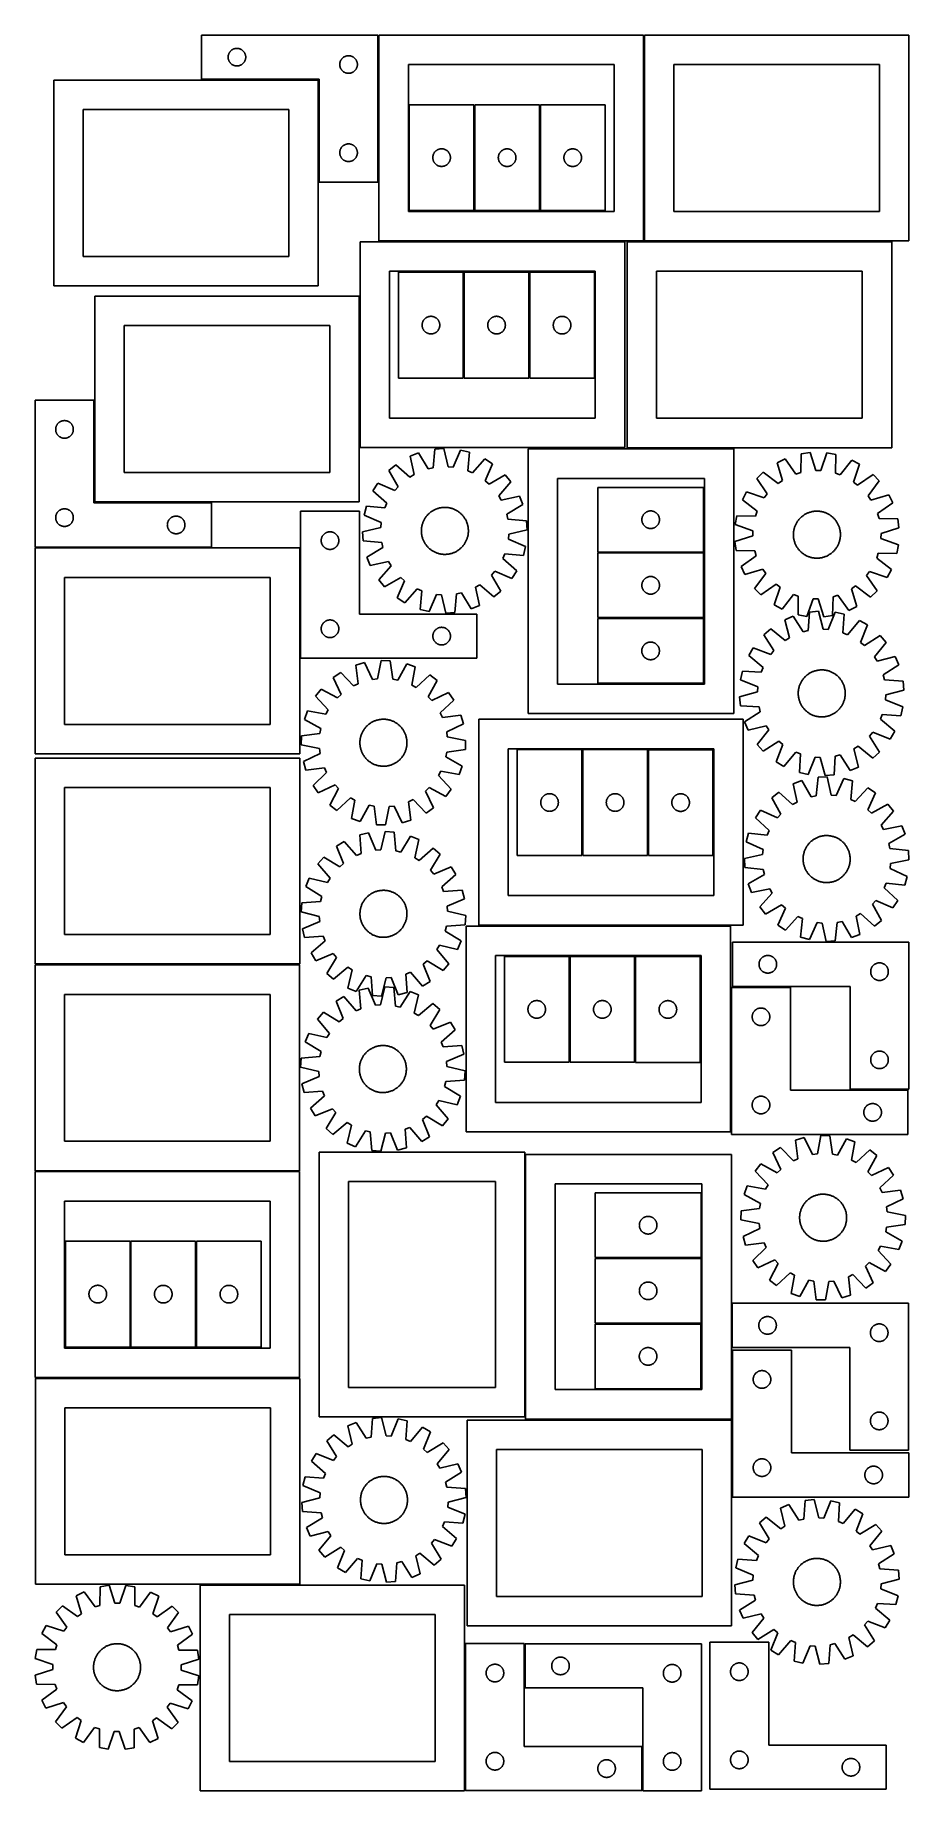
# Model space of a CAD drawing. Header units: millimetres. Extents: x 7 to 1493, y 7 to 2993.
import ezdxf

# ---------------------------------------------------------------- set-up
doc = ezdxf.new("R2010")
doc.units = ezdxf.units.MM
doc.layers.add('CUT', color=7, linetype='CONTINUOUS', true_color=0x000000)

msp = doc.modelspace()

# ---------------------------------------------------------------- linework, layer by layer
at = {"layer": 'CUT'}
for p, q in [((589.964137, 2993.459997), (289.964137, 2993.459997)), ((289.964137, 2993.459997), (289.964137, 2918.459997)), ((589.964137, 2743.459997), (589.964137, 2993.459997)), ((1041.682421, 2993.411634), (591.682421, 2993.411634)), ((591.682421, 2993.411634), (591.682421, 2643.411634)), ((1041.682421, 2643.411634), (1041.682421, 2993.411634)), ((1493.428993, 2993.455867), (1043.428993, 2993.455867)), ((1043.428993, 2993.455867), (1043.428993, 2643.455867)), ((1493.428993, 2643.455867), (1493.428993, 2993.455867)), ((334.984026, 2956.732178), (335.043639, 2957.502311)), ((335.043639, 2957.502311), (335.142819, 2958.268355)), ((335.142819, 2958.268355), (335.281302, 2959.028277)), ((335.281302, 2959.028277), (335.458722, 2959.780063)), ((335.458722, 2959.780063), (335.674607, 2960.521719)), ((335.674607, 2960.521719), (335.928385, 2961.251278)), ((335.928385, 2961.251278), (336.219384, 2961.966805)), ((336.219384, 2961.966805), (336.546831, 2962.666403)), ((336.546831, 2962.666403), (336.909859, 2963.348218)), ((336.909859, 2963.348218), (337.307504, 2964.010439)), ((337.307504, 2964.010439), (337.738712, 2964.651313)), ((337.738712, 2964.651313), (338.20234, 2965.269139)), ((338.20234, 2965.269139), (338.697158, 2965.862278)), ((338.697158, 2965.862278), (339.221855, 2966.429159)), ((339.221855, 2966.429159), (339.775037, 2966.968277)), ((339.775037, 2966.968277), (340.35524, 2967.478203)), ((340.35524, 2967.478203), (340.960923, 2967.957585)), ((340.960923, 2967.957585), (341.590482, 2968.405152)), ((341.590482, 2968.405152), (342.242245, 2968.819716)), ((342.242245, 2968.819716), (342.914486, 2969.200178)), ((342.914486, 2969.200178), (343.605422, 2969.54553)), ((343.605422, 2969.54553), (344.313219, 2969.854856)), ((344.313219, 2969.854856), (345.036002, 2970.127335)), ((345.036002, 2970.127335), (345.771853, 2970.362245)), ((345.771853, 2970.362245), (346.518821, 2970.558962)), ((346.518821, 2970.558962), (347.274926, 2970.716966)), ((347.274926, 2970.716966), (348.038162, 2970.835837)), ((348.038162, 2970.835837), (348.806505, 2970.915259)), ((348.806505, 2970.915259), (349.577919, 2970.955024)), ((349.577919, 2970.955024), (350.350356, 2970.955024)), ((350.350356, 2970.955024), (351.121769, 2970.915259)), ((351.121769, 2970.915259), (351.890113, 2970.835837)), ((351.890113, 2970.835837), (352.653349, 2970.716966)), ((352.653349, 2970.716966), (353.409454, 2970.558962)), ((353.409454, 2970.558962), (354.156422, 2970.362245)), ((354.156422, 2970.362245), (354.892273, 2970.127335)), ((354.892273, 2970.127335), (355.615056, 2969.854856)), ((355.615056, 2969.854856), (356.322853, 2969.54553)), ((356.322853, 2969.54553), (357.013789, 2969.200178)), ((357.013789, 2969.200178), (357.686029, 2968.819716)), ((357.686029, 2968.819716), (358.337793, 2968.405152)), ((358.337793, 2968.405152), (358.967352, 2967.957585)), ((358.967352, 2967.957585), (359.573035, 2967.478203)), ((359.573035, 2967.478203), (360.153237, 2966.968277)), ((360.153237, 2966.968277), (360.70642, 2966.429159)), ((360.70642, 2966.429159), (361.231116, 2965.862278)), ((361.231116, 2965.862278), (361.725935, 2965.269139)), ((361.725935, 2965.269139), (362.189562, 2964.651313)), ((362.189562, 2964.651313), (362.620771, 2964.010439)), ((362.620771, 2964.010439), (363.018416, 2963.348218)), ((363.018416, 2963.348218), (363.381444, 2962.666403)), ((363.381444, 2962.666403), (363.708891, 2961.966805)), ((363.708891, 2961.966805), (363.99989, 2961.251278)), ((363.99989, 2961.251278), (364.253668, 2960.521719)), ((364.253668, 2960.521719), (364.469553, 2959.780063)), ((364.469553, 2959.780063), (364.646973, 2959.028277)), ((364.646973, 2959.028277), (364.785456, 2958.268355)), ((364.785456, 2958.268355), (364.884636, 2957.502311)), ((364.884636, 2957.502311), (364.944249, 2956.732178)), ((532.914486, 2956.700178), (533.605422, 2957.04553)), ((533.605422, 2957.04553), (534.313219, 2957.354856)), ((534.313219, 2957.354856), (535.036002, 2957.627335)), ((535.036002, 2957.627335), (535.771853, 2957.862245)), ((535.771853, 2957.862245), (536.518821, 2958.058962)), ((536.518821, 2958.058962), (537.274926, 2958.216966)), ((537.274926, 2958.216966), (538.038162, 2958.335837)), ((538.038162, 2958.335837), (538.806505, 2958.415259)), ((538.806505, 2958.415259), (539.577919, 2958.455024)), ((539.577919, 2958.455024), (540.350356, 2958.455024)), ((540.350356, 2958.455024), (541.121769, 2958.415259)), ((541.121769, 2958.415259), (541.890113, 2958.335837)), ((541.890113, 2958.335837), (542.653349, 2958.216966)), ((542.653349, 2958.216966), (543.409454, 2958.058962)), ((543.409454, 2958.058962), (544.156422, 2957.862245)), ((544.156422, 2957.862245), (544.892273, 2957.627335)), ((544.892273, 2957.627335), (545.615056, 2957.354856)), ((545.615056, 2957.354856), (546.322853, 2957.04553)), ((546.322853, 2957.04553), (547.013789, 2956.700178)), ((334.964137, 2955.959997), (334.984026, 2956.732178)), ((334.984026, 2955.187815), (334.964137, 2955.959997)), ((335.043639, 2954.417682), (334.984026, 2955.187815)), ((335.142819, 2953.651638), (335.043639, 2954.417682)), ((335.281302, 2952.891716), (335.142819, 2953.651638)), ((335.458722, 2952.13993), (335.281302, 2952.891716)), ((335.674607, 2951.398274), (335.458722, 2952.13993)), ((335.928385, 2950.668715), (335.674607, 2951.398274)), ((336.219384, 2949.953188), (335.928385, 2950.668715)), ((336.546831, 2949.25359), (336.219384, 2949.953188)), ((336.909859, 2948.571775), (336.546831, 2949.25359)), ((337.307504, 2947.909554), (336.909859, 2948.571775)), ((337.738712, 2947.26868), (337.307504, 2947.909554)), ((338.20234, 2946.650854), (337.738712, 2947.26868)), ((338.697158, 2946.057715), (338.20234, 2946.650854)), ((339.221855, 2945.490834), (338.697158, 2946.057715)), ((339.775037, 2944.951716), (339.221855, 2945.490834)), ((340.35524, 2944.44179), (339.775037, 2944.951716)), ((340.960923, 2943.962408), (340.35524, 2944.44179)), ((341.590482, 2943.514841), (340.960923, 2943.962408)), ((342.242245, 2943.100277), (341.590482, 2943.514841)), ((342.914486, 2942.719815), (342.242245, 2943.100277)), ((343.605422, 2942.374463), (342.914486, 2942.719815)), ((344.313219, 2942.065137), (343.605422, 2942.374463)), ((345.036002, 2941.792658), (344.313219, 2942.065137)), ((345.771853, 2941.557748), (345.036002, 2941.792658)), ((346.518821, 2941.361031), (345.771853, 2941.557748)), ((347.274926, 2941.203027), (346.518821, 2941.361031)), ((348.038162, 2941.084156), (347.274926, 2941.203027)), ((348.806505, 2941.004734), (348.038162, 2941.084156)), ((349.577919, 2940.964969), (348.806505, 2941.004734)), ((350.350356, 2940.964969), (349.577919, 2940.964969)), ((351.121769, 2941.004734), (350.350356, 2940.964969)), ((351.890113, 2941.084156), (351.121769, 2941.004734)), ((352.653349, 2941.203027), (351.890113, 2941.084156)), ((353.409454, 2941.361031), (352.653349, 2941.203027)), ((354.156422, 2941.557748), (353.409454, 2941.361031)), ((354.892273, 2941.792658), (354.156422, 2941.557748)), ((355.615056, 2942.065137), (354.892273, 2941.792658)), ((356.322853, 2942.374463), (355.615056, 2942.065137)), ((357.013789, 2942.719815), (356.322853, 2942.374463)), ((357.686029, 2943.100277), (357.013789, 2942.719815)), ((358.337793, 2943.514841), (357.686029, 2943.100277)), ((358.967352, 2943.962408), (358.337793, 2943.514841)), ((359.573035, 2944.44179), (358.967352, 2943.962408)), ((360.153237, 2944.951716), (359.573035, 2944.44179)), ((360.70642, 2945.490834), (360.153237, 2944.951716)), ((361.231116, 2946.057715), (360.70642, 2945.490834)), ((361.725935, 2946.650854), (361.231116, 2946.057715)), ((362.189562, 2947.26868), (361.725935, 2946.650854)), ((362.620771, 2947.909554), (362.189562, 2947.26868)), ((363.018416, 2948.571775), (362.620771, 2947.909554)), ((363.381444, 2949.25359), (363.018416, 2948.571775)), ((363.708891, 2949.953188), (363.381444, 2949.25359)), ((363.99989, 2950.668715), (363.708891, 2949.953188)), ((364.253668, 2951.398274), (363.99989, 2950.668715)), ((364.469553, 2952.13993), (364.253668, 2951.398274)), ((364.646973, 2952.891716), (364.469553, 2952.13993)), ((364.785456, 2953.651638), (364.646973, 2952.891716)), ((364.884636, 2954.417682), (364.785456, 2953.651638)), ((364.944249, 2955.187815), (364.884636, 2954.417682)), ((364.944249, 2956.732178), (364.964137, 2955.959997)), ((364.964137, 2955.959997), (364.944249, 2955.187815)), ((524.964137, 2943.459997), (524.984026, 2944.232178)), ((524.984026, 2942.687815), (524.964137, 2943.459997)), ((524.984026, 2944.232178), (525.043639, 2945.002311)), ((525.043639, 2941.917682), (524.984026, 2942.687815)), ((525.043639, 2945.002311), (525.142819, 2945.768355)), ((525.142819, 2941.151638), (525.043639, 2941.917682)), ((525.142819, 2945.768355), (525.281302, 2946.528277)), ((525.281302, 2940.391716), (525.142819, 2941.151638)), ((525.281302, 2946.528277), (525.458722, 2947.280063)), ((525.458722, 2939.63993), (525.281302, 2940.391716)), ((525.458722, 2947.280063), (525.674607, 2948.021719)), ((525.674607, 2938.898274), (525.458722, 2939.63993)), ((525.674607, 2948.021719), (525.928385, 2948.751278)), ((525.928385, 2938.168715), (525.674607, 2938.898274)), ((525.928385, 2948.751278), (526.219384, 2949.466805)), ((526.219384, 2937.453188), (525.928385, 2938.168715)), ((526.219384, 2949.466805), (526.546831, 2950.166403)), ((526.546831, 2936.75359), (526.219384, 2937.453188)), ((526.546831, 2950.166403), (526.909859, 2950.848218)), ((526.909859, 2936.071775), (526.546831, 2936.75359)), ((526.909859, 2950.848218), (527.307504, 2951.510439)), ((527.307504, 2935.409554), (526.909859, 2936.071775)), ((527.307504, 2951.510439), (527.738712, 2952.151313)), ((527.738712, 2934.76868), (527.307504, 2935.409554)), ((527.738712, 2952.151313), (528.20234, 2952.769139)), ((528.20234, 2934.150854), (527.738712, 2934.76868)), ((528.20234, 2952.769139), (528.697158, 2953.362278)), ((528.697158, 2933.557715), (528.20234, 2934.150854)), ((528.697158, 2953.362278), (529.221855, 2953.929159)), ((529.221855, 2932.990834), (528.697158, 2933.557715)), ((529.221855, 2953.929159), (529.775037, 2954.468277)), ((529.775037, 2932.451716), (529.221855, 2932.990834)), ((529.775037, 2954.468277), (530.35524, 2954.978203)), ((530.35524, 2931.94179), (529.775037, 2932.451716)), ((530.35524, 2954.978203), (530.960923, 2955.457585)), ((530.960923, 2931.462408), (530.35524, 2931.94179)), ((530.960923, 2955.457585), (531.590482, 2955.905152)), ((531.590482, 2931.014841), (530.960923, 2931.462408)), ((531.590482, 2955.905152), (532.242245, 2956.319716)), ((532.242245, 2930.600277), (531.590482, 2931.014841)), ((532.242245, 2956.319716), (532.914486, 2956.700178)), ((532.914486, 2930.219815), (532.242245, 2930.600277)), ((533.605422, 2929.874463), (532.914486, 2930.219815)), ((534.313219, 2929.565137), (533.605422, 2929.874463)), ((535.036002, 2929.292658), (534.313219, 2929.565137)), ((535.771853, 2929.057748), (535.036002, 2929.292658)), ((536.518821, 2928.861031), (535.771853, 2929.057748)), ((537.274926, 2928.703027), (536.518821, 2928.861031)), ((538.038162, 2928.584156), (537.274926, 2928.703027)), ((538.806505, 2928.504734), (538.038162, 2928.584156)), ((539.577919, 2928.464969), (538.806505, 2928.504734)), ((540.350356, 2928.464969), (539.577919, 2928.464969)), ((541.121769, 2928.504734), (540.350356, 2928.464969)), ((541.890113, 2928.584156), (541.121769, 2928.504734)), ((542.653349, 2928.703027), (541.890113, 2928.584156)), ((543.409454, 2928.861031), (542.653349, 2928.703027)), ((544.156422, 2929.057748), (543.409454, 2928.861031)), ((544.892273, 2929.292658), (544.156422, 2929.057748)), ((545.615056, 2929.565137), (544.892273, 2929.292658)), ((546.322853, 2929.874463), (545.615056, 2929.565137)), ((547.013789, 2930.219815), (546.322853, 2929.874463)), ((547.013789, 2956.700178), (547.686029, 2956.319716)), ((547.686029, 2930.600277), (547.013789, 2930.219815)), ((547.686029, 2956.319716), (548.337793, 2955.905152)), ((548.337793, 2931.014841), (547.686029, 2930.600277)), ((548.337793, 2955.905152), (548.967352, 2955.457585)), ((548.967352, 2931.462408), (548.337793, 2931.014841)), ((548.967352, 2955.457585), (549.573035, 2954.978203)), ((549.573035, 2931.94179), (548.967352, 2931.462408)), ((549.573035, 2954.978203), (550.153237, 2954.468277)), ((550.153237, 2932.451716), (549.573035, 2931.94179)), ((550.153237, 2954.468277), (550.70642, 2953.929159)), ((550.70642, 2932.990834), (550.153237, 2932.451716)), ((550.70642, 2953.929159), (551.231116, 2953.362278)), ((551.231116, 2933.557715), (550.70642, 2932.990834)), ((551.231116, 2953.362278), (551.725935, 2952.769139)), ((551.725935, 2934.150854), (551.231116, 2933.557715)), ((551.725935, 2952.769139), (552.189562, 2952.151313)), ((552.189562, 2934.76868), (551.725935, 2934.150854)), ((552.189562, 2952.151313), (552.620771, 2951.510439)), ((552.620771, 2935.409554), (552.189562, 2934.76868)), ((552.620771, 2951.510439), (553.018416, 2950.848218)), ((553.018416, 2936.071775), (552.620771, 2935.409554)), ((553.018416, 2950.848218), (553.381444, 2950.166403)), ((553.381444, 2936.75359), (553.018416, 2936.071775)), ((553.381444, 2950.166403), (553.708891, 2949.466805)), ((553.708891, 2937.453188), (553.381444, 2936.75359)), ((553.708891, 2949.466805), (553.99989, 2948.751278)), ((553.99989, 2938.168715), (553.708891, 2937.453188)), ((553.99989, 2948.751278), (554.253668, 2948.021719)), ((554.253668, 2938.898274), (553.99989, 2938.168715)), ((554.253668, 2948.021719), (554.469553, 2947.280063)), ((554.469553, 2939.63993), (554.253668, 2938.898274)), ((554.469553, 2947.280063), (554.646973, 2946.528277)), ((554.646973, 2940.391716), (554.469553, 2939.63993)), ((554.646973, 2946.528277), (554.785456, 2945.768355)), ((554.785456, 2941.151638), (554.646973, 2940.391716)), ((554.785456, 2945.768355), (554.884636, 2945.002311)), ((554.884636, 2941.917682), (554.785456, 2941.151638)), ((554.884636, 2945.002311), (554.944249, 2944.232178)), ((554.944249, 2942.687815), (554.884636, 2941.917682)), ((554.944249, 2944.232178), (554.964137, 2943.459997)), ((554.964137, 2943.459997), (554.944249, 2942.687815)), ((991.682421, 2943.411634), (641.682421, 2943.411634)), ((641.682421, 2943.411634), (641.682421, 2693.411634)), ((991.682421, 2693.411634), (991.682421, 2943.411634)), ((1443.428993, 2943.455867), (1093.428993, 2943.455867)), ((1093.428993, 2943.455867), (1093.428993, 2693.455867)), ((1443.428993, 2693.455867), (1443.428993, 2943.455867)), ((488.426704, 2916.764704), (38.426704, 2916.764704)), ((38.426704, 2916.764704), (38.426704, 2566.764704)), ((289.964137, 2918.459997), (489.964137, 2918.459997)), ((488.426704, 2566.764704), (488.426704, 2916.764704)), ((489.964137, 2918.459997), (489.964137, 2743.459997)), ((753.254949, 2875.08606), (643.254949, 2875.08606)), ((643.254949, 2875.08606), (643.254949, 2695.08606)), ((753.254949, 2695.08606), (753.254949, 2875.08606)), ((864.775, 2874.982361), (754.775, 2874.982361)), ((754.775, 2874.982361), (754.775, 2694.982361)), ((864.775, 2694.982361), (864.775, 2874.982361)), ((866.377183, 2874.987592), (866.377183, 2694.987592)), ((976.377183, 2874.987592), (866.377183, 2874.987592)), ((976.377183, 2694.987592), (976.377183, 2874.987592)), ((438.426704, 2866.764704), (88.426704, 2866.764704)), ((88.426704, 2866.764704), (88.426704, 2616.764704)), ((438.426704, 2616.764704), (438.426704, 2866.764704)), ((534.313219, 2807.354856), (535.036002, 2807.627335)), ((535.036002, 2807.627335), (535.771853, 2807.862245)), ((535.771853, 2807.862245), (536.518821, 2808.058962)), ((536.518821, 2808.058962), (537.274926, 2808.216966)), ((537.274926, 2808.216966), (538.038162, 2808.335837)), ((538.038162, 2808.335837), (538.806505, 2808.415259)), ((538.806505, 2808.415259), (539.577919, 2808.455024)), ((539.577919, 2808.455024), (540.350356, 2808.455024)), ((540.350356, 2808.455024), (541.121769, 2808.415259)), ((541.121769, 2808.415259), (541.890113, 2808.335837)), ((541.890113, 2808.335837), (542.653349, 2808.216966)), ((542.653349, 2808.216966), (543.409454, 2808.058962)), ((543.409454, 2808.058962), (544.156422, 2807.862245)), ((544.156422, 2807.862245), (544.892273, 2807.627335)), ((544.892273, 2807.627335), (545.615056, 2807.354856)), ((524.964137, 2793.459997), (524.984026, 2794.232178)), ((524.984026, 2792.687815), (524.964137, 2793.459997)), ((524.984026, 2794.232178), (525.043639, 2795.002311)), ((525.043639, 2791.917682), (524.984026, 2792.687815)), ((525.043639, 2795.002311), (525.142819, 2795.768355)), ((525.142819, 2791.151638), (525.043639, 2791.917682)), ((525.142819, 2795.768355), (525.281302, 2796.528277)), ((525.281302, 2790.391716), (525.142819, 2791.151638)), ((525.281302, 2796.528277), (525.458722, 2797.280063)), ((525.458722, 2789.63993), (525.281302, 2790.391716)), ((525.458722, 2797.280063), (525.674607, 2798.021719)), ((525.674607, 2788.898274), (525.458722, 2789.63993)), ((525.674607, 2798.021719), (525.928385, 2798.751278)), ((525.928385, 2788.168715), (525.674607, 2788.898274)), ((525.928385, 2798.751278), (526.219384, 2799.466805)), ((526.219384, 2787.453188), (525.928385, 2788.168715)), ((526.219384, 2799.466805), (526.546831, 2800.166403)), ((526.546831, 2786.75359), (526.219384, 2787.453188)), ((526.546831, 2800.166403), (526.909859, 2800.848218)), ((526.909859, 2786.071775), (526.546831, 2786.75359)), ((526.909859, 2800.848218), (527.307504, 2801.510439)), ((527.307504, 2785.409554), (526.909859, 2786.071775)), ((527.307504, 2801.510439), (527.738712, 2802.151313)), ((527.738712, 2784.76868), (527.307504, 2785.409554)), ((527.738712, 2802.151313), (528.20234, 2802.769139)), ((528.20234, 2784.150854), (527.738712, 2784.76868)), ((528.20234, 2802.769139), (528.697158, 2803.362278)), ((528.697158, 2783.557715), (528.20234, 2784.150854)), ((528.697158, 2803.362278), (529.221855, 2803.929159)), ((529.221855, 2782.990834), (528.697158, 2783.557715)), ((529.221855, 2803.929159), (529.775037, 2804.468277)), ((529.775037, 2782.451716), (529.221855, 2782.990834)), ((529.775037, 2804.468277), (530.35524, 2804.978203)), ((530.35524, 2781.94179), (529.775037, 2782.451716)), ((530.35524, 2804.978203), (530.960923, 2805.457585)), ((530.960923, 2781.462408), (530.35524, 2781.94179)), ((530.960923, 2805.457585), (531.590482, 2805.905152)), ((531.590482, 2781.014841), (530.960923, 2781.462408)), ((531.590482, 2805.905152), (532.242245, 2806.319716)), ((532.242245, 2780.600277), (531.590482, 2781.014841)), ((532.242245, 2806.319716), (532.914486, 2806.700178)), ((532.914486, 2780.219815), (532.242245, 2780.600277)), ((532.914486, 2806.700178), (533.605422, 2807.04553)), ((533.605422, 2779.874463), (532.914486, 2780.219815)), ((533.605422, 2807.04553), (534.313219, 2807.354856)), ((534.313219, 2779.565137), (533.605422, 2779.874463)), ((535.036002, 2779.292658), (534.313219, 2779.565137)), ((535.771853, 2779.057748), (535.036002, 2779.292658)), ((536.518821, 2778.861031), (535.771853, 2779.057748)), ((537.274926, 2778.703027), (536.518821, 2778.861031)), ((538.038162, 2778.584156), (537.274926, 2778.703027)), ((538.806505, 2778.504734), (538.038162, 2778.584156)), ((539.577919, 2778.464969), (538.806505, 2778.504734)), ((540.350356, 2778.464969), (539.577919, 2778.464969)), ((541.121769, 2778.504734), (540.350356, 2778.464969)), ((541.890113, 2778.584156), (541.121769, 2778.504734)), ((542.653349, 2778.703027), (541.890113, 2778.584156)), ((543.409454, 2778.861031), (542.653349, 2778.703027)), ((544.156422, 2779.057748), (543.409454, 2778.861031)), ((544.892273, 2779.292658), (544.156422, 2779.057748)), ((545.615056, 2779.565137), (544.892273, 2779.292658)), ((545.615056, 2807.354856), (546.322853, 2807.04553)), ((546.322853, 2779.874463), (545.615056, 2779.565137)), ((546.322853, 2807.04553), (547.013789, 2806.700178)), ((547.013789, 2780.219815), (546.322853, 2779.874463)), ((547.013789, 2806.700178), (547.686029, 2806.319716)), ((547.686029, 2780.600277), (547.013789, 2780.219815)), ((547.686029, 2806.319716), (548.337793, 2805.905152)), ((548.337793, 2781.014841), (547.686029, 2780.600277)), ((548.337793, 2805.905152), (548.967352, 2805.457585)), ((548.967352, 2781.462408), (548.337793, 2781.014841)), ((548.967352, 2805.457585), (549.573035, 2804.978203)), ((549.573035, 2781.94179), (548.967352, 2781.462408)), ((549.573035, 2804.978203), (550.153237, 2804.468277)), ((550.153237, 2782.451716), (549.573035, 2781.94179)), ((550.153237, 2804.468277), (550.70642, 2803.929159)), ((550.70642, 2782.990834), (550.153237, 2782.451716)), ((550.70642, 2803.929159), (551.231116, 2803.362278)), ((551.231116, 2783.557715), (550.70642, 2782.990834)), ((551.231116, 2803.362278), (551.725935, 2802.769139)), ((551.725935, 2784.150854), (551.231116, 2783.557715)), ((551.725935, 2802.769139), (552.189562, 2802.151313)), ((552.189562, 2784.76868), (551.725935, 2784.150854)), ((552.189562, 2802.151313), (552.620771, 2801.510439)), ((552.620771, 2785.409554), (552.189562, 2784.76868)), ((552.620771, 2801.510439), (553.018416, 2800.848218)), ((553.018416, 2786.071775), (552.620771, 2785.409554)), ((553.018416, 2800.848218), (553.381444, 2800.166403)), ((553.381444, 2786.75359), (553.018416, 2786.071775)), ((553.381444, 2800.166403), (553.708891, 2799.466805)), ((553.708891, 2787.453188), (553.381444, 2786.75359)), ((553.708891, 2799.466805), (553.99989, 2798.751278)), ((553.99989, 2788.168715), (553.708891, 2787.453188)), ((553.99989, 2798.751278), (554.253668, 2798.021719)), ((554.253668, 2788.898274), (553.99989, 2788.168715)), ((554.253668, 2798.021719), (554.469553, 2797.280063)), ((554.469553, 2789.63993), (554.253668, 2788.898274)), ((554.469553, 2797.280063), (554.646973, 2796.528277)), ((554.646973, 2790.391716), (554.469553, 2789.63993)), ((554.646973, 2796.528277), (554.785456, 2795.768355)), ((554.785456, 2791.151638), (554.646973, 2790.391716)), ((554.785456, 2795.768355), (554.884636, 2795.002311)), ((554.884636, 2791.917682), (554.785456, 2791.151638)), ((554.884636, 2795.002311), (554.944249, 2794.232178)), ((554.944249, 2792.687815), (554.884636, 2791.917682)), ((554.944249, 2794.232178), (554.964137, 2793.459997)), ((554.964137, 2793.459997), (554.944249, 2792.687815)), ((683.259922, 2785.472278), (683.299687, 2786.243692)), ((683.259922, 2784.699841), (683.259922, 2785.472278)), ((683.299687, 2783.928428), (683.259922, 2784.699841)), ((683.299687, 2786.243692), (683.379109, 2787.012035)), ((683.379109, 2783.160084), (683.299687, 2783.928428)), ((683.379109, 2787.012035), (683.49798, 2787.775271)), ((683.49798, 2782.396848), (683.379109, 2783.160084)), ((683.49798, 2787.775271), (683.655984, 2788.531376)), ((683.655984, 2781.640744), (683.49798, 2782.396848)), ((683.655984, 2788.531376), (683.852701, 2789.278344)), ((683.852701, 2780.893775), (683.655984, 2781.640744)), ((683.852701, 2789.278344), (684.087611, 2790.014195)), ((684.087611, 2780.157924), (683.852701, 2780.893775)), ((684.087611, 2790.014195), (684.36009, 2790.736978)), ((684.36009, 2779.435141), (684.087611, 2780.157924)), ((684.36009, 2790.736978), (684.669416, 2791.444776)), ((684.669416, 2778.727344), (684.36009, 2779.435141)), ((684.669416, 2791.444776), (685.014767, 2792.135711)), ((685.014767, 2778.036409), (684.669416, 2778.727344)), ((685.014767, 2792.135711), (685.39523, 2792.807952)), ((685.39523, 2777.364168), (685.014767, 2778.036409)), ((685.39523, 2792.807952), (685.809794, 2793.459716)), ((685.809794, 2793.459716), (686.257361, 2794.089274)), ((686.257361, 2794.089274), (686.736743, 2794.694957)), ((686.736743, 2794.694957), (687.246669, 2795.27516)), ((687.246669, 2795.27516), (687.785787, 2795.828343)), ((687.785787, 2795.828343), (688.352668, 2796.353039)), ((688.352668, 2796.353039), (688.945807, 2796.847857)), ((688.945807, 2796.847857), (689.563633, 2797.311485)), ((689.563633, 2797.311485), (690.204507, 2797.742693)), ((690.204507, 2797.742693), (690.866728, 2798.140338)), ((690.866728, 2798.140338), (691.548543, 2798.503366)), ((691.548543, 2798.503366), (692.248141, 2798.830813)), ((692.248141, 2798.830813), (692.963668, 2799.121812)), ((692.963668, 2799.121812), (693.693227, 2799.37559)), ((693.693227, 2799.37559), (694.434883, 2799.591476)), ((694.434883, 2799.591476), (695.186668, 2799.768895)), ((695.186668, 2799.768895), (695.946591, 2799.907378)), ((695.946591, 2799.907378), (696.712635, 2800.006558)), ((696.712635, 2800.006558), (697.482768, 2800.066171)), ((697.482768, 2800.066171), (698.254949, 2800.08606)), ((698.254949, 2800.08606), (699.027131, 2800.066171)), ((699.027131, 2800.066171), (699.797264, 2800.006558)), ((699.797264, 2800.006558), (700.563308, 2799.907378)), ((700.563308, 2799.907378), (701.32323, 2799.768895)), ((701.32323, 2799.768895), (702.075016, 2799.591476)), ((702.075016, 2799.591476), (702.816672, 2799.37559)), ((702.816672, 2799.37559), (703.546231, 2799.121812)), ((703.546231, 2799.121812), (704.261758, 2798.830813)), ((704.261758, 2798.830813), (704.961356, 2798.503366)), ((704.961356, 2798.503366), (705.64317, 2798.140338)), ((705.64317, 2798.140338), (706.305392, 2797.742693)), ((706.305392, 2797.742693), (706.946266, 2797.311485)), ((706.946266, 2797.311485), (707.564092, 2796.847857)), ((707.564092, 2796.847857), (708.157231, 2796.353039)), ((708.157231, 2796.353039), (708.724112, 2795.828343)), ((708.724112, 2795.828343), (709.26323, 2795.27516)), ((709.26323, 2795.27516), (709.773156, 2794.694957)), ((709.773156, 2794.694957), (710.252538, 2794.089274)), ((710.252538, 2794.089274), (710.700105, 2793.459716)), ((710.700105, 2793.459716), (711.114669, 2792.807952)), ((711.114669, 2792.807952), (711.495131, 2792.135711)), ((711.495131, 2778.036409), (711.114669, 2777.364168)), ((711.495131, 2792.135711), (711.840483, 2791.444776)), ((711.840483, 2778.727344), (711.495131, 2778.036409)), ((711.840483, 2791.444776), (712.149809, 2790.736978)), ((712.149809, 2779.435141), (711.840483, 2778.727344)), ((712.149809, 2790.736978), (712.422288, 2790.014195)), ((712.422288, 2780.157924), (712.149809, 2779.435141)), ((712.422288, 2790.014195), (712.657198, 2789.278344)), ((712.657198, 2780.893775), (712.422288, 2780.157924)), ((712.657198, 2789.278344), (712.853915, 2788.531376)), ((712.853915, 2781.640744), (712.657198, 2780.893775)), ((712.853915, 2788.531376), (713.011919, 2787.775271)), ((713.011919, 2782.396848), (712.853915, 2781.640744)), ((713.011919, 2787.775271), (713.13079, 2787.012035)), ((713.13079, 2783.160084), (713.011919, 2782.396848)), ((713.13079, 2787.012035), (713.210212, 2786.243692)), ((713.210212, 2783.928428), (713.13079, 2783.160084)), ((713.210212, 2786.243692), (713.249976, 2785.472278)), ((713.249976, 2784.699841), (713.210212, 2783.928428)), ((713.249976, 2785.472278), (713.249976, 2784.699841)), ((794.779972, 2785.36858), (794.819737, 2786.139993)), ((794.779972, 2784.596142), (794.779972, 2785.36858)), ((794.819737, 2783.824729), (794.779972, 2784.596142)), ((794.819737, 2786.139993), (794.899159, 2786.908336)), ((794.899159, 2783.056386), (794.819737, 2783.824729)), ((794.899159, 2786.908336), (795.01803, 2787.671572)), ((795.01803, 2782.29315), (794.899159, 2783.056386)), ((795.01803, 2787.671572), (795.176034, 2788.427677)), ((795.176034, 2781.537045), (795.01803, 2782.29315)), ((795.176034, 2788.427677), (795.372751, 2789.174645)), ((795.372751, 2780.790076), (795.176034, 2781.537045)), ((795.372751, 2789.174645), (795.607661, 2789.910497)), ((795.607661, 2780.054225), (795.372751, 2780.790076)), ((795.607661, 2789.910497), (795.88014, 2790.633279)), ((795.88014, 2779.331443), (795.607661, 2780.054225)), ((795.88014, 2790.633279), (796.189466, 2791.341077)), ((796.189466, 2778.623645), (795.88014, 2779.331443)), ((796.189466, 2791.341077), (796.534818, 2792.032012)), ((796.534818, 2777.93271), (796.189466, 2778.623645)), ((796.534818, 2792.032012), (796.91528, 2792.704253)), ((796.91528, 2777.260469), (796.534818, 2777.93271)), ((796.91528, 2792.704253), (797.329844, 2793.356017)), ((797.329844, 2793.356017), (797.777411, 2793.985575)), ((797.777411, 2793.985575), (798.256793, 2794.591259)), ((798.256793, 2794.591259), (798.766719, 2795.171461)), ((798.766719, 2795.171461), (799.305837, 2795.724644)), ((799.305837, 2795.724644), (799.872718, 2796.24934)), ((799.872718, 2796.24934), (800.465857, 2796.744158)), ((800.465857, 2796.744158), (801.083683, 2797.207786)), ((801.083683, 2797.207786), (801.724557, 2797.638994)), ((801.724557, 2797.638994), (802.386778, 2798.03664)), ((802.386778, 2798.03664), (803.068593, 2798.399667)), ((803.068593, 2798.399667), (803.768191, 2798.727115)), ((803.768191, 2798.727115), (804.483718, 2799.018113)), ((804.483718, 2799.018113), (805.213277, 2799.271892)), ((805.213277, 2799.271892), (805.954933, 2799.487777)), ((805.954933, 2799.487777), (806.706719, 2799.665196)), ((806.706719, 2799.665196), (807.466641, 2799.803679)), ((807.466641, 2799.803679), (808.232685, 2799.902859)), ((808.232685, 2799.902859), (809.002818, 2799.962472)), ((809.002818, 2799.962472), (809.775, 2799.982361)), ((809.775, 2799.982361), (810.547181, 2799.962472)), ((810.547181, 2799.962472), (811.317314, 2799.902859)), ((811.317314, 2799.902859), (812.083358, 2799.803679)), ((812.083358, 2799.803679), (812.843281, 2799.665196)), ((812.843281, 2799.665196), (813.595066, 2799.487777)), ((813.595066, 2799.487777), (814.336722, 2799.271892)), ((814.336722, 2799.271892), (815.066281, 2799.018113)), ((815.066281, 2799.018113), (815.781808, 2798.727115)), ((815.781808, 2798.727115), (816.481406, 2798.399667)), ((816.481406, 2798.399667), (817.163221, 2798.03664)), ((817.163221, 2798.03664), (817.825442, 2797.638994)), ((817.825442, 2797.638994), (818.466316, 2797.207786)), ((818.466316, 2797.207786), (819.084142, 2796.744158)), ((819.084142, 2796.744158), (819.677281, 2796.24934)), ((819.677281, 2796.24934), (820.244162, 2795.724644)), ((820.244162, 2795.724644), (820.78328, 2795.171461)), ((820.78328, 2795.171461), (821.293206, 2794.591259)), ((821.293206, 2794.591259), (821.772588, 2793.985575)), ((821.772588, 2793.985575), (822.220155, 2793.356017)), ((822.220155, 2793.356017), (822.634719, 2792.704253)), ((822.634719, 2792.704253), (823.015181, 2792.032012)), ((823.015181, 2777.93271), (822.634719, 2777.260469)), ((823.015181, 2792.032012), (823.360533, 2791.341077)), ((823.360533, 2778.623645), (823.015181, 2777.93271)), ((823.360533, 2791.341077), (823.669859, 2790.633279)), ((823.669859, 2779.331443), (823.360533, 2778.623645)), ((823.669859, 2790.633279), (823.942338, 2789.910497)), ((823.942338, 2780.054225), (823.669859, 2779.331443)), ((823.942338, 2789.910497), (824.177248, 2789.174645)), ((824.177248, 2780.790076), (823.942338, 2780.054225)), ((824.177248, 2789.174645), (824.373965, 2788.427677)), ((824.373965, 2781.537045), (824.177248, 2780.790076)), ((824.373965, 2788.427677), (824.531969, 2787.671572)), ((824.531969, 2782.29315), (824.373965, 2781.537045)), ((824.531969, 2787.671572), (824.65084, 2786.908336)), ((824.65084, 2783.056386), (824.531969, 2782.29315)), ((824.65084, 2786.908336), (824.730262, 2786.139993)), ((824.730262, 2783.824729), (824.65084, 2783.056386)), ((824.730262, 2786.139993), (824.770027, 2785.36858)), ((824.770027, 2784.596142), (824.730262, 2783.824729)), ((824.770027, 2785.36858), (824.770027, 2784.596142)), ((906.382156, 2785.37381), (906.42192, 2786.145224)), ((906.382156, 2784.601373), (906.382156, 2785.37381)), ((906.42192, 2783.82996), (906.382156, 2784.601373)), ((906.42192, 2786.145224), (906.501343, 2786.913567)), ((906.501343, 2783.061616), (906.42192, 2783.82996)), ((906.501343, 2786.913567), (906.620213, 2787.676803)), ((906.620213, 2782.29838), (906.501343, 2783.061616)), ((906.620213, 2787.676803), (906.778217, 2788.432908)), ((906.778217, 2781.542276), (906.620213, 2782.29838)), ((906.778217, 2788.432908), (906.974935, 2789.179876)), ((906.974935, 2780.795307), (906.778217, 2781.542276)), ((906.974935, 2789.179876), (907.209844, 2789.915727)), ((907.209844, 2780.059456), (906.974935, 2780.795307)), ((907.209844, 2789.915727), (907.482323, 2790.63851)), ((907.482323, 2779.336673), (907.209844, 2780.059456)), ((907.482323, 2790.63851), (907.791649, 2791.346308)), ((907.791649, 2778.628876), (907.482323, 2779.336673)), ((907.791649, 2791.346308), (908.137001, 2792.037243)), ((908.137001, 2777.937941), (907.791649, 2778.628876)), ((908.137001, 2792.037243), (908.517463, 2792.709484)), ((908.517463, 2777.2657), (908.137001, 2777.937941)), ((908.517463, 2792.709484), (908.932027, 2793.361248)), ((908.932027, 2793.361248), (909.379594, 2793.990806)), ((909.379594, 2793.990806), (909.858976, 2794.596489)), ((909.858976, 2794.596489), (910.368902, 2795.176692)), ((910.368902, 2795.176692), (910.90802, 2795.729874)), ((910.90802, 2795.729874), (911.474901, 2796.254571)), ((911.474901, 2796.254571), (912.06804, 2796.749389)), ((912.06804, 2796.749389), (912.685866, 2797.213017)), ((912.685866, 2797.213017), (913.32674, 2797.644225)), ((913.32674, 2797.644225), (913.988962, 2798.04187)), ((913.988962, 2798.04187), (914.670776, 2798.404898)), ((914.670776, 2798.404898), (915.370374, 2798.732345)), ((915.370374, 2798.732345), (916.085901, 2799.023344)), ((916.085901, 2799.023344), (916.81546, 2799.277122)), ((916.81546, 2799.277122), (917.557116, 2799.493008)), ((917.557116, 2799.493008), (918.308902, 2799.670427)), ((918.308902, 2799.670427), (919.068824, 2799.80891)), ((919.068824, 2799.80891), (919.834868, 2799.90809)), ((919.834868, 2799.90809), (920.605001, 2799.967703)), ((920.605001, 2799.967703), (921.377183, 2799.987592)), ((921.377183, 2799.987592), (922.149364, 2799.967703)), ((922.149364, 2799.967703), (922.919498, 2799.90809)), ((922.919498, 2799.90809), (923.685541, 2799.80891)), ((923.685541, 2799.80891), (924.445464, 2799.670427)), ((924.445464, 2799.670427), (925.197249, 2799.493008)), ((925.197249, 2799.493008), (925.938905, 2799.277122)), ((925.938905, 2799.277122), (926.668464, 2799.023344)), ((926.668464, 2799.023344), (927.383991, 2798.732345)), ((927.383991, 2798.732345), (928.08359, 2798.404898)), ((928.08359, 2798.404898), (928.765404, 2798.04187)), ((928.765404, 2798.04187), (929.427626, 2797.644225)), ((929.427626, 2797.644225), (930.068499, 2797.213017)), ((930.068499, 2797.213017), (930.686325, 2796.749389)), ((930.686325, 2796.749389), (931.279464, 2796.254571)), ((931.279464, 2796.254571), (931.846345, 2795.729874)), ((931.846345, 2795.729874), (932.385463, 2795.176692)), ((932.385463, 2795.176692), (932.895389, 2794.596489)), ((932.895389, 2794.596489), (933.374771, 2793.990806)), ((933.374771, 2793.990806), (933.822338, 2793.361248)), ((933.822338, 2793.361248), (934.236902, 2792.709484)), ((934.236902, 2792.709484), (934.617365, 2792.037243)), ((934.617365, 2777.937941), (934.236902, 2777.2657)), ((934.617365, 2792.037243), (934.962717, 2791.346308)), ((934.962717, 2778.628876), (934.617365, 2777.937941)), ((934.962717, 2791.346308), (935.272042, 2790.63851)), ((935.272042, 2779.336673), (934.962717, 2778.628876)), ((935.272042, 2790.63851), (935.544521, 2789.915727)), ((935.544521, 2780.059456), (935.272042, 2779.336673)), ((935.544521, 2789.915727), (935.779431, 2789.179876)), ((935.779431, 2780.795307), (935.544521, 2780.059456)), ((935.779431, 2789.179876), (935.976148, 2788.432908)), ((935.976148, 2781.542276), (935.779431, 2780.795307)), ((935.976148, 2788.432908), (936.134152, 2787.676803)), ((936.134152, 2782.29838), (935.976148, 2781.542276)), ((936.134152, 2787.676803), (936.253023, 2786.913567)), ((936.253023, 2783.061616), (936.134152, 2782.29838)), ((936.253023, 2786.913567), (936.332446, 2786.145224)), ((936.332446, 2783.82996), (936.253023, 2783.061616)), ((936.332446, 2786.145224), (936.37221, 2785.37381)), ((936.37221, 2784.601373), (936.332446, 2783.82996)), ((936.37221, 2785.37381), (936.37221, 2784.601373)), ((685.809794, 2776.712404), (685.39523, 2777.364168)), ((686.257361, 2776.082845), (685.809794, 2776.712404)), ((686.736743, 2775.477162), (686.257361, 2776.082845)), ((687.246669, 2774.89696), (686.736743, 2775.477162)), ((687.785787, 2774.343777), (687.246669, 2774.89696)), ((688.352668, 2773.819081), (687.785787, 2774.343777)), ((688.945807, 2773.324263), (688.352668, 2773.819081)), ((689.563633, 2772.860635), (688.945807, 2773.324263)), ((690.204507, 2772.429426), (689.563633, 2772.860635)), ((690.866728, 2772.031781), (690.204507, 2772.429426)), ((691.548543, 2771.668753), (690.866728, 2772.031781)), ((692.248141, 2771.341306), (691.548543, 2771.668753)), ((692.963668, 2771.050307), (692.248141, 2771.341306)), ((693.693227, 2770.796529), (692.963668, 2771.050307)), ((694.434883, 2770.580644), (693.693227, 2770.796529)), ((695.186668, 2770.403224), (694.434883, 2770.580644)), ((695.946591, 2770.264741), (695.186668, 2770.403224)), ((696.712635, 2770.165562), (695.946591, 2770.264741)), ((697.482768, 2770.105948), (696.712635, 2770.165562)), ((698.254949, 2770.08606), (697.482768, 2770.105948)), ((699.027131, 2770.105948), (698.254949, 2770.08606)), ((699.797264, 2770.165562), (699.027131, 2770.105948)), ((700.563308, 2770.264741), (699.797264, 2770.165562)), ((701.32323, 2770.403224), (700.563308, 2770.264741)), ((702.075016, 2770.580644), (701.32323, 2770.403224)), ((702.816672, 2770.796529), (702.075016, 2770.580644)), ((703.546231, 2771.050307), (702.816672, 2770.796529)), ((704.261758, 2771.341306), (703.546231, 2771.050307)), ((704.961356, 2771.668753), (704.261758, 2771.341306)), ((705.64317, 2772.031781), (704.961356, 2771.668753)), ((706.305392, 2772.429426), (705.64317, 2772.031781)), ((706.946266, 2772.860635), (706.305392, 2772.429426)), ((707.564092, 2773.324263), (706.946266, 2772.860635)), ((708.157231, 2773.819081), (707.564092, 2773.324263)), ((708.724112, 2774.343777), (708.157231, 2773.819081)), ((709.26323, 2774.89696), (708.724112, 2774.343777)), ((709.773156, 2775.477162), (709.26323, 2774.89696)), ((710.252538, 2776.082845), (709.773156, 2775.477162)), ((710.700105, 2776.712404), (710.252538, 2776.082845)), ((711.114669, 2777.364168), (710.700105, 2776.712404)), ((797.329844, 2776.608705), (796.91528, 2777.260469)), ((797.777411, 2775.979147), (797.329844, 2776.608705)), ((798.256793, 2775.373463), (797.777411, 2775.979147)), ((798.766719, 2774.793261), (798.256793, 2775.373463)), ((799.305837, 2774.240078), (798.766719, 2774.793261)), ((799.872718, 2773.715382), (799.305837, 2774.240078)), ((800.465857, 2773.220564), (799.872718, 2773.715382)), ((801.083683, 2772.756936), (800.465857, 2773.220564)), ((801.724557, 2772.325728), (801.083683, 2772.756936)), ((802.386778, 2771.928082), (801.724557, 2772.325728)), ((803.068593, 2771.565055), (802.386778, 2771.928082)), ((803.768191, 2771.237607), (803.068593, 2771.565055)), ((804.483718, 2770.946609), (803.768191, 2771.237607)), ((805.213277, 2770.69283), (804.483718, 2770.946609)), ((805.954933, 2770.476945), (805.213277, 2770.69283)), ((806.706719, 2770.299526), (805.954933, 2770.476945)), ((807.466641, 2770.161043), (806.706719, 2770.299526)), ((808.232685, 2770.061863), (807.466641, 2770.161043)), ((809.002818, 2770.00225), (808.232685, 2770.061863)), ((809.775, 2769.982361), (809.002818, 2770.00225)), ((810.547181, 2770.00225), (809.775, 2769.982361)), ((811.317314, 2770.061863), (810.547181, 2770.00225)), ((812.083358, 2770.161043), (811.317314, 2770.061863)), ((812.843281, 2770.299526), (812.083358, 2770.161043)), ((813.595066, 2770.476945), (812.843281, 2770.299526)), ((814.336722, 2770.69283), (813.595066, 2770.476945)), ((815.066281, 2770.946609), (814.336722, 2770.69283)), ((815.781808, 2771.237607), (815.066281, 2770.946609)), ((816.481406, 2771.565055), (815.781808, 2771.237607)), ((817.163221, 2771.928082), (816.481406, 2771.565055)), ((817.825442, 2772.325728), (817.163221, 2771.928082)), ((818.466316, 2772.756936), (817.825442, 2772.325728)), ((819.084142, 2773.220564), (818.466316, 2772.756936)), ((819.677281, 2773.715382), (819.084142, 2773.220564)), ((820.244162, 2774.240078), (819.677281, 2773.715382)), ((820.78328, 2774.793261), (820.244162, 2774.240078)), ((821.293206, 2775.373463), (820.78328, 2774.793261)), ((821.772588, 2775.979147), (821.293206, 2775.373463)), ((822.220155, 2776.608705), (821.772588, 2775.979147)), ((822.634719, 2777.260469), (822.220155, 2776.608705)), ((908.932027, 2776.613936), (908.517463, 2777.2657)), ((909.379594, 2775.984377), (908.932027, 2776.613936)), ((909.858976, 2775.378694), (909.379594, 2775.984377)), ((910.368902, 2774.798492), (909.858976, 2775.378694)), ((910.90802, 2774.245309), (910.368902, 2774.798492)), ((911.474901, 2773.720613), (910.90802, 2774.245309)), ((912.06804, 2773.225795), (911.474901, 2773.720613)), ((912.685866, 2772.762167), (912.06804, 2773.225795)), ((913.32674, 2772.330958), (912.685866, 2772.762167)), ((913.988962, 2771.933313), (913.32674, 2772.330958)), ((914.670776, 2771.570285), (913.988962, 2771.933313)), ((915.370374, 2771.242838), (914.670776, 2771.570285)), ((916.085901, 2770.951839), (915.370374, 2771.242838)), ((916.81546, 2770.698061), (916.085901, 2770.951839)), ((917.557116, 2770.482176), (916.81546, 2770.698061)), ((918.308902, 2770.304756), (917.557116, 2770.482176)), ((919.068824, 2770.166273), (918.308902, 2770.304756)), ((919.834868, 2770.067094), (919.068824, 2770.166273)), ((920.605001, 2770.00748), (919.834868, 2770.067094)), ((921.377183, 2769.987592), (920.605001, 2770.00748)), ((922.149364, 2770.00748), (921.377183, 2769.987592)), ((922.919498, 2770.067094), (922.149364, 2770.00748)), ((923.685541, 2770.166273), (922.919498, 2770.067094)), ((924.445464, 2770.304756), (923.685541, 2770.166273)), ((925.197249, 2770.482176), (924.445464, 2770.304756)), ((925.938905, 2770.698061), (925.197249, 2770.482176)), ((926.668464, 2770.951839), (925.938905, 2770.698061)), ((927.383991, 2771.242838), (926.668464, 2770.951839)), ((928.08359, 2771.570285), (927.383991, 2771.242838)), ((928.765404, 2771.933313), (928.08359, 2771.570285)), ((929.427626, 2772.330958), (928.765404, 2771.933313)), ((930.068499, 2772.762167), (929.427626, 2772.330958)), ((930.686325, 2773.225795), (930.068499, 2772.762167)), ((931.279464, 2773.720613), (930.686325, 2773.225795)), ((931.846345, 2774.245309), (931.279464, 2773.720613)), ((932.385463, 2774.798492), (931.846345, 2774.245309)), ((932.895389, 2775.378694), (932.385463, 2774.798492)), ((933.374771, 2775.984377), (932.895389, 2775.378694)), ((933.822338, 2776.613936), (933.374771, 2775.984377)), ((934.236902, 2777.2657), (933.822338, 2776.613936)), ((489.964137, 2743.459997), (589.964137, 2743.459997)), ((641.682421, 2693.411634), (991.682421, 2693.411634)), ((643.254949, 2695.08606), (753.254949, 2695.08606)), ((754.775, 2694.982361), (864.775, 2694.982361)), ((866.377183, 2694.987592), (976.377183, 2694.987592)), ((1093.428993, 2693.455867), (1443.428993, 2693.455867)), ((1009.844062, 2641.745661), (559.844062, 2641.745661)), ((559.844062, 2641.745661), (559.844062, 2291.745661)), ((591.682421, 2643.411634), (1041.682421, 2643.411634)), ((1009.844062, 2291.745661), (1009.844062, 2641.745661)), ((1464.200884, 2641.693128), (1014.200884, 2641.693128)), ((1014.200884, 2641.693128), (1014.200884, 2291.693128)), ((1043.428993, 2643.455867), (1493.428993, 2643.455867)), ((1464.200884, 2291.693128), (1464.200884, 2641.693128)), ((88.426704, 2616.764704), (438.426704, 2616.764704)), ((959.844062, 2591.745661), (609.844062, 2591.745661)), ((609.844062, 2591.745661), (609.844062, 2341.745661)), ((735.1493, 2590.169704), (625.1493, 2590.169704)), ((625.1493, 2590.169704), (625.1493, 2410.169704)), ((735.1493, 2410.169704), (735.1493, 2590.169704)), ((736.751483, 2590.174935), (736.751483, 2410.174935)), ((846.751483, 2590.174935), (736.751483, 2590.174935)), ((846.751483, 2410.174935), (846.751483, 2590.174935)), ((848.271533, 2590.071236), (848.271533, 2410.071236)), ((958.271533, 2590.071236), (848.271533, 2590.071236)), ((958.271533, 2410.071236), (958.271533, 2590.071236)), ((959.844062, 2341.745661), (959.844062, 2591.745661)), ((1414.200884, 2591.693128), (1064.200884, 2591.693128)), ((1064.200884, 2591.693128), (1064.200884, 2341.693128)), ((1414.200884, 2341.693128), (1414.200884, 2591.693128)), ((38.426704, 2566.764704), (488.426704, 2566.764704)), ((558.066474, 2549.348689), (108.066474, 2549.348689)), ((108.066474, 2549.348689), (108.066474, 2199.348689)), ((558.066474, 2199.348689), (558.066474, 2549.348689)), ((667.704145, 2508.54336), (668.151712, 2509.172918)), ((668.151712, 2509.172918), (668.631094, 2509.778602)), ((668.631094, 2509.778602), (669.14102, 2510.358804)), ((669.14102, 2510.358804), (669.680138, 2510.911987)), ((669.680138, 2510.911987), (670.247018, 2511.436683)), ((670.247018, 2511.436683), (670.840158, 2511.931501)), ((670.840158, 2511.931501), (671.457984, 2512.395129)), ((671.457984, 2512.395129), (672.098857, 2512.826337)), ((672.098857, 2512.826337), (672.761079, 2513.223983)), ((672.761079, 2513.223983), (673.442893, 2513.58701)), ((673.442893, 2513.58701), (674.142492, 2513.914457)), ((674.142492, 2513.914457), (674.858019, 2514.205456)), ((674.858019, 2514.205456), (675.587578, 2514.459235)), ((675.587578, 2514.459235), (676.329233, 2514.67512)), ((676.329233, 2514.67512), (677.081019, 2514.852539)), ((677.081019, 2514.852539), (677.840942, 2514.991022)), ((677.840942, 2514.991022), (678.606985, 2515.090202)), ((678.606985, 2515.090202), (679.377119, 2515.149815)), ((679.377119, 2515.149815), (680.1493, 2515.169704)), ((680.1493, 2515.169704), (680.921482, 2515.149815)), ((680.921482, 2515.149815), (681.691615, 2515.090202)), ((681.691615, 2515.090202), (682.457659, 2514.991022)), ((682.457659, 2514.991022), (683.217581, 2514.852539)), ((683.217581, 2514.852539), (683.969367, 2514.67512)), ((683.969367, 2514.67512), (684.711023, 2514.459235)), ((684.711023, 2514.459235), (685.440582, 2514.205456)), ((685.440582, 2514.205456), (686.156109, 2513.914457)), ((686.156109, 2513.914457), (686.855707, 2513.58701)), ((686.855707, 2513.58701), (687.537521, 2513.223983)), ((687.537521, 2513.223983), (688.199743, 2512.826337)), ((688.199743, 2512.826337), (688.840617, 2512.395129)), ((688.840617, 2512.395129), (689.458442, 2511.931501)), ((689.458442, 2511.931501), (690.051582, 2511.436683)), ((690.051582, 2511.436683), (690.618463, 2510.911987)), ((690.618463, 2510.911987), (691.157581, 2510.358804)), ((691.157581, 2510.358804), (691.667507, 2509.778602)), ((691.667507, 2509.778602), (692.146889, 2509.172918)), ((692.146889, 2509.172918), (692.594455, 2508.54336)), ((779.306328, 2508.54859), (779.753895, 2509.178149)), ((779.753895, 2509.178149), (780.233277, 2509.783832)), ((780.233277, 2509.783832), (780.743203, 2510.364035)), ((780.743203, 2510.364035), (781.282321, 2510.917217)), ((781.282321, 2510.917217), (781.849202, 2511.441914)), ((781.849202, 2511.441914), (782.442341, 2511.936732)), ((782.442341, 2511.936732), (783.060167, 2512.40036)), ((783.060167, 2512.40036), (783.70104, 2512.831568)), ((783.70104, 2512.831568), (784.363262, 2513.229213)), ((784.363262, 2513.229213), (785.045076, 2513.592241)), ((785.045076, 2513.592241), (785.744675, 2513.919688)), ((785.744675, 2513.919688), (786.460202, 2514.210687)), ((786.460202, 2514.210687), (787.189761, 2514.464465)), ((787.189761, 2514.464465), (787.931417, 2514.68035)), ((787.931417, 2514.68035), (788.683202, 2514.85777)), ((788.683202, 2514.85777), (789.443125, 2514.996253)), ((789.443125, 2514.996253), (790.209168, 2515.095433)), ((790.209168, 2515.095433), (790.979302, 2515.155046)), ((790.979302, 2515.155046), (791.751483, 2515.174935)), ((791.751483, 2515.174935), (792.523665, 2515.155046)), ((792.523665, 2515.155046), (793.293798, 2515.095433)), ((793.293798, 2515.095433), (794.059842, 2514.996253)), ((794.059842, 2514.996253), (794.819764, 2514.85777)), ((794.819764, 2514.85777), (795.57155, 2514.68035)), ((795.57155, 2514.68035), (796.313206, 2514.464465)), ((796.313206, 2514.464465), (797.042765, 2514.210687)), ((797.042765, 2514.210687), (797.758292, 2513.919688)), ((797.758292, 2513.919688), (798.45789, 2513.592241)), ((798.45789, 2513.592241), (799.139704, 2513.229213)), ((799.139704, 2513.229213), (799.801926, 2512.831568)), ((799.801926, 2512.831568), (800.4428, 2512.40036)), ((800.4428, 2512.40036), (801.060626, 2511.936732)), ((801.060626, 2511.936732), (801.653765, 2511.441914)), ((801.653765, 2511.441914), (802.220646, 2510.917217)), ((802.220646, 2510.917217), (802.759764, 2510.364035)), ((802.759764, 2510.364035), (803.26969, 2509.783832)), ((803.26969, 2509.783832), (803.749072, 2509.178149)), ((803.749072, 2509.178149), (804.196639, 2508.54859)), ((890.826378, 2508.444892), (891.273945, 2509.07445)), ((891.273945, 2509.07445), (891.753327, 2509.680134)), ((891.753327, 2509.680134), (892.263253, 2510.260336)), ((892.263253, 2510.260336), (892.802371, 2510.813519)), ((892.802371, 2510.813519), (893.369252, 2511.338215)), ((893.369252, 2511.338215), (893.962391, 2511.833033)), ((893.962391, 2511.833033), (894.580217, 2512.296661)), ((894.580217, 2512.296661), (895.221091, 2512.727869)), ((895.221091, 2512.727869), (895.883312, 2513.125514)), ((895.883312, 2513.125514), (896.565127, 2513.488542)), ((896.565127, 2513.488542), (897.264725, 2513.815989)), ((897.264725, 2513.815989), (897.980252, 2514.106988)), ((897.980252, 2514.106988), (898.709811, 2514.360767)), ((898.709811, 2514.360767), (899.451467, 2514.576652)), ((899.451467, 2514.576652), (900.203252, 2514.754071)), ((900.203252, 2514.754071), (900.963175, 2514.892554)), ((900.963175, 2514.892554), (901.729218, 2514.991734)), ((901.729218, 2514.991734), (902.499352, 2515.051347)), ((902.499352, 2515.051347), (903.271533, 2515.071236)), ((903.271533, 2515.071236), (904.043715, 2515.051347)), ((904.043715, 2515.051347), (904.813848, 2514.991734)), ((904.813848, 2514.991734), (905.579892, 2514.892554)), ((905.579892, 2514.892554), (906.339814, 2514.754071)), ((906.339814, 2514.754071), (907.0916, 2514.576652)), ((907.0916, 2514.576652), (907.833256, 2514.360767)), ((907.833256, 2514.360767), (908.562815, 2514.106988)), ((908.562815, 2514.106988), (909.278342, 2513.815989)), ((909.278342, 2513.815989), (909.97794, 2513.488542)), ((909.97794, 2513.488542), (910.659754, 2513.125514)), ((910.659754, 2513.125514), (911.321976, 2512.727869)), ((911.321976, 2512.727869), (911.96285, 2512.296661)), ((911.96285, 2512.296661), (912.580676, 2511.833033)), ((912.580676, 2511.833033), (913.173815, 2511.338215)), ((913.173815, 2511.338215), (913.740696, 2510.813519)), ((913.740696, 2510.813519), (914.279814, 2510.260336)), ((914.279814, 2510.260336), (914.78974, 2509.680134)), ((914.78974, 2509.680134), (915.269122, 2509.07445)), ((915.269122, 2509.07445), (915.716689, 2508.444892)), ((508.066474, 2499.348689), (158.066474, 2499.348689)), ((158.066474, 2499.348689), (158.066474, 2249.348689)), ((508.066474, 2249.348689), (508.066474, 2499.348689)), ((665.154273, 2500.555923), (665.194037, 2501.327336)), ((665.154273, 2499.783485), (665.154273, 2500.555923)), ((665.194037, 2499.012072), (665.154273, 2499.783485)), ((665.194037, 2501.327336), (665.27346, 2502.095679)), ((665.27346, 2498.243729), (665.194037, 2499.012072)), ((665.27346, 2502.095679), (665.392331, 2502.858915)), ((665.392331, 2497.480493), (665.27346, 2498.243729)), ((665.392331, 2502.858915), (665.550335, 2503.61502)), ((665.550335, 2496.724388), (665.392331, 2497.480493)), ((665.550335, 2503.61502), (665.747052, 2504.361988)), ((665.747052, 2495.977419), (665.550335, 2496.724388)), ((665.747052, 2504.361988), (665.981962, 2505.09784)), ((665.981962, 2495.241568), (665.747052, 2495.977419)), ((665.981962, 2505.09784), (666.254441, 2505.820622)), ((666.254441, 2494.518785), (665.981962, 2495.241568)), ((666.254441, 2505.820622), (666.563766, 2506.52842)), ((666.563766, 2493.810988), (666.254441, 2494.518785)), ((666.563766, 2506.52842), (666.909118, 2507.219355)), ((666.909118, 2493.120053), (666.563766, 2493.810988)), ((666.909118, 2507.219355), (667.289581, 2507.891596)), ((667.289581, 2492.447812), (666.909118, 2493.120053)), ((667.289581, 2507.891596), (667.704145, 2508.54336)), ((667.704145, 2491.796048), (667.289581, 2492.447812)), ((668.151712, 2491.16649), (667.704145, 2491.796048)), ((668.631094, 2490.560806), (668.151712, 2491.16649)), ((669.14102, 2489.980604), (668.631094, 2490.560806)), ((669.680138, 2489.427421), (669.14102, 2489.980604)), ((670.247018, 2488.902725), (669.680138, 2489.427421)), ((670.840158, 2488.407907), (670.247018, 2488.902725)), ((671.457984, 2487.944279), (670.840158, 2488.407907)), ((672.098857, 2487.51307), (671.457984, 2487.944279)), ((672.761079, 2487.115425), (672.098857, 2487.51307)), ((673.442893, 2486.752398), (672.761079, 2487.115425)), ((674.142492, 2486.42495), (673.442893, 2486.752398)), ((674.858019, 2486.133952), (674.142492, 2486.42495)), ((675.587578, 2485.880173), (674.858019, 2486.133952)), ((676.329233, 2485.664288), (675.587578, 2485.880173)), ((677.081019, 2485.486869), (676.329233, 2485.664288)), ((677.840942, 2485.348385), (677.081019, 2485.486869)), ((678.606985, 2485.249206), (677.840942, 2485.348385)), ((679.377119, 2485.189593), (678.606985, 2485.249206)), ((680.1493, 2485.169704), (679.377119, 2485.189593)), ((680.921482, 2485.189593), (680.1493, 2485.169704)), ((681.691615, 2485.249206), (680.921482, 2485.189593)), ((682.457659, 2485.348385), (681.691615, 2485.249206)), ((683.217581, 2485.486869), (682.457659, 2485.348385)), ((683.969367, 2485.664288), (683.217581, 2485.486869)), ((684.711023, 2485.880173), (683.969367, 2485.664288)), ((685.440582, 2486.133952), (684.711023, 2485.880173)), ((686.156109, 2486.42495), (685.440582, 2486.133952)), ((686.855707, 2486.752398), (686.156109, 2486.42495)), ((687.537521, 2487.115425), (686.855707, 2486.752398)), ((688.199743, 2487.51307), (687.537521, 2487.115425)), ((688.840617, 2487.944279), (688.199743, 2487.51307)), ((689.458442, 2488.407907), (688.840617, 2487.944279)), ((690.051582, 2488.902725), (689.458442, 2488.407907)), ((690.618463, 2489.427421), (690.051582, 2488.902725)), ((691.157581, 2489.980604), (690.618463, 2489.427421)), ((691.667507, 2490.560806), (691.157581, 2489.980604)), ((692.146889, 2491.16649), (691.667507, 2490.560806)), ((692.594455, 2491.796048), (692.146889, 2491.16649)), ((692.594455, 2508.54336), (693.00902, 2507.891596)), ((693.00902, 2492.447812), (692.594455, 2491.796048)), ((693.00902, 2507.891596), (693.389482, 2507.219355)), ((693.389482, 2493.120053), (693.00902, 2492.447812)), ((693.389482, 2507.219355), (693.734834, 2506.52842)), ((693.734834, 2493.810988), (693.389482, 2493.120053)), ((693.734834, 2506.52842), (694.04416, 2505.820622)), ((694.04416, 2494.518785), (693.734834, 2493.810988)), ((694.04416, 2505.820622), (694.316639, 2505.09784)), ((694.316639, 2495.241568), (694.04416, 2494.518785)), ((694.316639, 2505.09784), (694.551548, 2504.361988)), ((694.551548, 2495.977419), (694.316639, 2495.241568)), ((694.551548, 2504.361988), (694.748266, 2503.61502)), ((694.748266, 2496.724388), (694.551548, 2495.977419)), ((694.748266, 2503.61502), (694.90627, 2502.858915)), ((694.90627, 2497.480493), (694.748266, 2496.724388)), ((694.90627, 2502.858915), (695.02514, 2502.095679)), ((695.02514, 2498.243729), (694.90627, 2497.480493)), ((695.02514, 2502.095679), (695.104563, 2501.327336)), ((695.104563, 2499.012072), (695.02514, 2498.243729)), ((695.104563, 2501.327336), (695.144327, 2500.555923)), ((695.144327, 2499.783485), (695.104563, 2499.012072)), ((695.144327, 2500.555923), (695.144327, 2499.783485)), ((776.756456, 2500.561153), (776.79622, 2501.332567)), ((776.756456, 2499.788716), (776.756456, 2500.561153)), ((776.79622, 2499.017303), (776.756456, 2499.788716)), ((776.79622, 2501.332567), (776.875643, 2502.10091)), ((776.875643, 2498.248959), (776.79622, 2499.017303)), ((776.875643, 2502.10091), (776.994514, 2502.864146)), ((776.994514, 2497.485723), (776.875643, 2498.248959)), ((776.994514, 2502.864146), (777.152518, 2503.620251)), ((777.152518, 2496.729618), (776.994514, 2497.485723)), ((777.152518, 2503.620251), (777.349235, 2504.367219)), ((777.349235, 2495.98265), (777.152518, 2496.729618)), ((777.349235, 2504.367219), (777.584145, 2505.10307)), ((777.584145, 2495.246799), (777.349235, 2495.98265)), ((777.584145, 2505.10307), (777.856624, 2505.825853)), ((777.856624, 2494.524016), (777.584145, 2495.246799)), ((777.856624, 2505.825853), (778.165949, 2506.53365)), ((778.165949, 2493.816219), (777.856624, 2494.524016)), ((778.165949, 2506.53365), (778.511301, 2507.224586)), ((778.511301, 2493.125283), (778.165949, 2493.816219)), ((778.511301, 2507.224586), (778.891764, 2507.896827)), ((778.891764, 2492.453043), (778.511301, 2493.125283)), ((778.891764, 2507.896827), (779.306328, 2508.54859)), ((779.306328, 2491.801279), (778.891764, 2492.453043)), ((779.753895, 2491.17172), (779.306328, 2491.801279)), ((780.233277, 2490.566037), (779.753895, 2491.17172)), ((780.743203, 2489.985835), (780.233277, 2490.566037)), ((781.282321, 2489.432652), (780.743203, 2489.985835)), ((781.849202, 2488.907956), (781.282321, 2489.432652)), ((782.442341, 2488.413137), (781.849202, 2488.907956)), ((783.060167, 2487.94951), (782.442341, 2488.413137)), ((783.70104, 2487.518301), (783.060167, 2487.94951)), ((784.363262, 2487.120656), (783.70104, 2487.518301)), ((785.045076, 2486.757628), (784.363262, 2487.120656)), ((785.744675, 2486.430181), (785.045076, 2486.757628)), ((786.460202, 2486.139182), (785.744675, 2486.430181)), ((787.189761, 2485.885404), (786.460202, 2486.139182)), ((787.931417, 2485.669519), (787.189761, 2485.885404)), ((788.683202, 2485.492099), (787.931417, 2485.669519)), ((789.443125, 2485.353616), (788.683202, 2485.492099)), ((790.209168, 2485.254436), (789.443125, 2485.353616)), ((790.979302, 2485.194823), (790.209168, 2485.254436)), ((791.751483, 2485.174935), (790.979302, 2485.194823)), ((792.523665, 2485.194823), (791.751483, 2485.174935)), ((793.293798, 2485.254436), (792.523665, 2485.194823)), ((794.059842, 2485.353616), (793.293798, 2485.254436)), ((794.819764, 2485.492099), (794.059842, 2485.353616)), ((795.57155, 2485.669519), (794.819764, 2485.492099)), ((796.313206, 2485.885404), (795.57155, 2485.669519)), ((797.042765, 2486.139182), (796.313206, 2485.885404)), ((797.758292, 2486.430181), (797.042765, 2486.139182)), ((798.45789, 2486.757628), (797.758292, 2486.430181)), ((799.139704, 2487.120656), (798.45789, 2486.757628)), ((799.801926, 2487.518301), (799.139704, 2487.120656)), ((800.4428, 2487.94951), (799.801926, 2487.518301)), ((801.060626, 2488.413137), (800.4428, 2487.94951)), ((801.653765, 2488.907956), (801.060626, 2488.413137)), ((802.220646, 2489.432652), (801.653765, 2488.907956)), ((802.759764, 2489.985835), (802.220646, 2489.432652)), ((803.26969, 2490.566037), (802.759764, 2489.985835)), ((803.749072, 2491.17172), (803.26969, 2490.566037)), ((804.196639, 2491.801279), (803.749072, 2491.17172)), ((804.196639, 2508.54859), (804.611203, 2507.896827)), ((804.611203, 2492.453043), (804.196639, 2491.801279)), ((804.611203, 2507.896827), (804.991665, 2507.224586)), ((804.991665, 2493.125283), (804.611203, 2492.453043)), ((804.991665, 2507.224586), (805.337017, 2506.53365)), ((805.337017, 2493.816219), (804.991665, 2493.125283)), ((805.337017, 2506.53365), (805.646343, 2505.825853)), ((805.646343, 2494.524016), (805.337017, 2493.816219)), ((805.646343, 2505.825853), (805.918822, 2505.10307)), ((805.918822, 2495.246799), (805.646343, 2494.524016)), ((805.918822, 2505.10307), (806.153731, 2504.367219)), ((806.153731, 2495.98265), (805.918822, 2495.246799)), ((806.153731, 2504.367219), (806.350449, 2503.620251)), ((806.350449, 2496.729618), (806.153731, 2495.98265)), ((806.350449, 2503.620251), (806.508453, 2502.864146)), ((806.508453, 2497.485723), (806.350449, 2496.729618)), ((806.508453, 2502.864146), (806.627323, 2502.10091)), ((806.627323, 2498.248959), (806.508453, 2497.485723)), ((806.627323, 2502.10091), (806.706746, 2501.332567)), ((806.706746, 2499.017303), (806.627323, 2498.248959)), ((806.706746, 2501.332567), (806.74651, 2500.561153)), ((806.74651, 2499.788716), (806.706746, 2499.017303)), ((806.74651, 2500.561153), (806.74651, 2499.788716)), ((888.276506, 2500.457455), (888.316271, 2501.228868)), ((888.276506, 2499.685017), (888.276506, 2500.457455)), ((888.316271, 2498.913604), (888.276506, 2499.685017)), ((888.316271, 2501.228868), (888.395693, 2501.997211)), ((888.395693, 2498.145261), (888.316271, 2498.913604)), ((888.395693, 2501.997211), (888.514564, 2502.760447)), ((888.514564, 2497.382024), (888.395693, 2498.145261)), ((888.514564, 2502.760447), (888.672568, 2503.516552)), ((888.672568, 2496.62592), (888.514564, 2497.382024)), ((888.672568, 2503.516552), (888.869285, 2504.26352)), ((888.869285, 2495.878951), (888.672568, 2496.62592)), ((888.869285, 2504.26352), (889.104195, 2504.999372)), ((889.104195, 2495.1431), (888.869285, 2495.878951)), ((889.104195, 2504.999372), (889.376674, 2505.722154)), ((889.376674, 2494.420317), (889.104195, 2495.1431)), ((889.376674, 2505.722154), (889.685999, 2506.429952)), ((889.685999, 2493.71252), (889.376674, 2494.420317)), ((889.685999, 2506.429952), (890.031351, 2507.120887)), ((890.031351, 2493.021585), (889.685999, 2493.71252)), ((890.031351, 2507.120887), (890.411814, 2507.793128)), ((890.411814, 2492.349344), (890.031351, 2493.021585)), ((890.411814, 2507.793128), (890.826378, 2508.444892)), ((890.826378, 2491.69758), (890.411814, 2492.349344)), ((891.273945, 2491.068022), (890.826378, 2491.69758)), ((891.753327, 2490.462338), (891.273945, 2491.068022)), ((892.263253, 2489.882136), (891.753327, 2490.462338)), ((892.802371, 2489.328953), (892.263253, 2489.882136)), ((893.369252, 2488.804257), (892.802371, 2489.328953)), ((893.962391, 2488.309439), (893.369252, 2488.804257)), ((894.580217, 2487.845811), (893.962391, 2488.309439)), ((895.221091, 2487.414602), (894.580217, 2487.845811)), ((895.883312, 2487.016957), (895.221091, 2487.414602)), ((896.565127, 2486.65393), (895.883312, 2487.016957)), ((897.264725, 2486.326482), (896.565127, 2486.65393)), ((897.980252, 2486.035484), (897.264725, 2486.326482)), ((898.709811, 2485.781705), (897.980252, 2486.035484)), ((899.451467, 2485.56582), (898.709811, 2485.781705)), ((900.203252, 2485.388401), (899.451467, 2485.56582)), ((900.963175, 2485.249917), (900.203252, 2485.388401)), ((901.729218, 2485.150738), (900.963175, 2485.249917)), ((902.499352, 2485.091125), (901.729218, 2485.150738)), ((903.271533, 2485.071236), (902.499352, 2485.091125)), ((904.043715, 2485.091125), (903.271533, 2485.071236)), ((904.813848, 2485.150738), (904.043715, 2485.091125)), ((905.579892, 2485.249917), (904.813848, 2485.150738)), ((906.339814, 2485.388401), (905.579892, 2485.249917)), ((907.0916, 2485.56582), (906.339814, 2485.388401)), ((907.833256, 2485.781705), (907.0916, 2485.56582)), ((908.562815, 2486.035484), (907.833256, 2485.781705)), ((909.278342, 2486.326482), (908.562815, 2486.035484)), ((909.97794, 2486.65393), (909.278342, 2486.326482)), ((910.659754, 2487.016957), (909.97794, 2486.65393)), ((911.321976, 2487.414602), (910.659754, 2487.016957)), ((911.96285, 2487.845811), (911.321976, 2487.414602)), ((912.580676, 2488.309439), (911.96285, 2487.845811)), ((913.173815, 2488.804257), (912.580676, 2488.309439)), ((913.740696, 2489.328953), (913.173815, 2488.804257)), ((914.279814, 2489.882136), (913.740696, 2489.328953)), ((914.78974, 2490.462338), (914.279814, 2489.882136)), ((915.269122, 2491.068022), (914.78974, 2490.462338)), ((915.716689, 2491.69758), (915.269122, 2491.068022)), ((915.716689, 2508.444892), (916.131253, 2507.793128)), ((916.131253, 2492.349344), (915.716689, 2491.69758)), ((916.131253, 2507.793128), (916.511715, 2507.120887)), ((916.511715, 2493.021585), (916.131253, 2492.349344)), ((916.511715, 2507.120887), (916.857067, 2506.429952)), ((916.857067, 2493.71252), (916.511715, 2493.021585)), ((916.857067, 2506.429952), (917.166393, 2505.722154)), ((917.166393, 2494.420317), (916.857067, 2493.71252)), ((917.166393, 2505.722154), (917.438872, 2504.999372)), ((917.438872, 2495.1431), (917.166393, 2494.420317)), ((917.438872, 2504.999372), (917.673782, 2504.26352)), ((917.673782, 2495.878951), (917.438872, 2495.1431)), ((917.673782, 2504.26352), (917.870499, 2503.516552)), ((917.870499, 2496.62592), (917.673782, 2495.878951)), ((917.870499, 2503.516552), (918.028503, 2502.760447)), ((918.028503, 2497.382024), (917.870499, 2496.62592)), ((918.028503, 2502.760447), (918.147374, 2501.997211)), ((918.147374, 2498.145261), (918.028503, 2497.382024)), ((918.147374, 2501.997211), (918.226796, 2501.228868)), ((918.226796, 2498.913604), (918.147374, 2498.145261)), ((918.226796, 2501.228868), (918.26656, 2500.457455)), ((918.26656, 2499.685017), (918.226796, 2498.913604)), ((918.26656, 2500.457455), (918.26656, 2499.685017)), ((625.1493, 2410.169704), (735.1493, 2410.169704)), ((736.751483, 2410.174935), (846.751483, 2410.174935)), ((848.271533, 2410.071236), (958.271533, 2410.071236)), ((106.533906, 2372.716582), (6.533906, 2372.716582)), ((6.533906, 2372.716582), (6.533906, 2122.716582)), ((106.533906, 2197.716582), (106.533906, 2372.716582)), ((43.116599, 2329.422989), (43.479627, 2330.104803)), ((43.479627, 2330.104803), (43.877272, 2330.767025)), ((43.877272, 2330.767025), (44.308481, 2331.407899)), ((44.308481, 2331.407899), (44.772109, 2332.025725)), ((44.772109, 2332.025725), (45.266927, 2332.618864)), ((45.266927, 2332.618864), (45.791623, 2333.185745)), ((45.791623, 2333.185745), (46.344806, 2333.724863)), ((46.344806, 2333.724863), (46.925008, 2334.234789)), ((46.925008, 2334.234789), (47.530692, 2334.714171)), ((47.530692, 2334.714171), (48.16025, 2335.161738)), ((48.16025, 2335.161738), (48.812014, 2335.576302)), ((48.812014, 2335.576302), (49.484255, 2335.956764)), ((49.484255, 2335.956764), (50.17519, 2336.302116)), ((50.17519, 2336.302116), (50.882987, 2336.611442)), ((50.882987, 2336.611442), (51.60577, 2336.883921)), ((51.60577, 2336.883921), (52.341621, 2337.11883)), ((52.341621, 2337.11883), (53.08859, 2337.315548)), ((53.08859, 2337.315548), (53.844694, 2337.473552)), ((53.844694, 2337.473552), (54.60793, 2337.592423)), ((54.60793, 2337.592423), (55.376274, 2337.671845)), ((55.376274, 2337.671845), (56.147687, 2337.711609)), ((56.147687, 2337.711609), (56.920124, 2337.711609)), ((56.920124, 2337.711609), (57.691538, 2337.671845)), ((57.691538, 2337.671845), (58.459881, 2337.592423)), ((58.459881, 2337.592423), (59.223117, 2337.473552)), ((59.223117, 2337.473552), (59.979222, 2337.315548)), ((59.979222, 2337.315548), (60.72619, 2337.11883)), ((60.72619, 2337.11883), (61.462041, 2336.883921)), ((61.462041, 2336.883921), (62.184824, 2336.611442)), ((62.184824, 2336.611442), (62.892622, 2336.302116)), ((62.892622, 2336.302116), (63.583557, 2335.956764)), ((63.583557, 2335.956764), (64.255798, 2335.576302)), ((64.255798, 2335.576302), (64.907562, 2335.161738)), ((64.907562, 2335.161738), (65.53712, 2334.714171)), ((65.53712, 2334.714171), (66.142803, 2334.234789)), ((66.142803, 2334.234789), (66.723006, 2333.724863)), ((66.723006, 2333.724863), (67.276189, 2333.185745)), ((67.276189, 2333.185745), (67.800885, 2332.618864)), ((67.800885, 2332.618864), (68.295703, 2332.025725)), ((68.295703, 2332.025725), (68.759331, 2331.407899)), ((68.759331, 2331.407899), (69.190539, 2330.767025)), ((69.190539, 2330.767025), (69.588184, 2330.104803)), ((69.588184, 2330.104803), (69.951212, 2329.422989)), ((609.844062, 2341.745661), (959.844062, 2341.745661)), ((1064.200884, 2341.693128), (1414.200884, 2341.693128)), ((41.533906, 2322.716582), (41.553794, 2323.488764)), ((41.553794, 2321.944401), (41.533906, 2322.716582)), ((41.553794, 2323.488764), (41.613408, 2324.258897)), ((41.613408, 2321.174267), (41.553794, 2321.944401)), ((41.613408, 2324.258897), (41.712587, 2325.024941)), ((41.712587, 2320.408224), (41.613408, 2321.174267)), ((41.712587, 2325.024941), (41.85107, 2325.784863)), ((41.85107, 2319.648301), (41.712587, 2320.408224)), ((41.85107, 2325.784863), (42.02849, 2326.536649)), ((42.02849, 2318.896516), (41.85107, 2319.648301)), ((42.02849, 2326.536649), (42.244375, 2327.278305)), ((42.244375, 2318.15486), (42.02849, 2318.896516)), ((42.244375, 2327.278305), (42.498153, 2328.007864)), ((42.498153, 2317.425301), (42.244375, 2318.15486)), ((42.498153, 2328.007864), (42.789152, 2328.723391)), ((42.789152, 2316.709774), (42.498153, 2317.425301)), ((42.789152, 2328.723391), (43.116599, 2329.422989)), ((43.116599, 2316.010175), (42.789152, 2316.709774)), ((43.479627, 2315.328361), (43.116599, 2316.010175)), ((43.877272, 2314.666139), (43.479627, 2315.328361)), ((44.308481, 2314.025266), (43.877272, 2314.666139)), ((44.772109, 2313.40744), (44.308481, 2314.025266)), ((45.266927, 2312.814301), (44.772109, 2313.40744)), ((45.791623, 2312.24742), (45.266927, 2312.814301)), ((46.344806, 2311.708302), (45.791623, 2312.24742)), ((46.925008, 2311.198376), (46.344806, 2311.708302)), ((47.530692, 2310.718994), (46.925008, 2311.198376)), ((48.16025, 2310.271427), (47.530692, 2310.718994)), ((48.812014, 2309.856863), (48.16025, 2310.271427)), ((49.484255, 2309.4764), (48.812014, 2309.856863)), ((50.17519, 2309.131048), (49.484255, 2309.4764)), ((50.882987, 2308.821723), (50.17519, 2309.131048)), ((51.60577, 2308.549244), (50.882987, 2308.821723)), ((52.341621, 2308.314334), (51.60577, 2308.549244)), ((53.08859, 2308.117617), (52.341621, 2308.314334)), ((53.844694, 2307.959613), (53.08859, 2308.117617)), ((54.60793, 2307.840742), (53.844694, 2307.959613)), ((55.376274, 2307.761319), (54.60793, 2307.840742)), ((56.147687, 2307.721555), (55.376274, 2307.761319)), ((56.920124, 2307.721555), (56.147687, 2307.721555)), ((57.691538, 2307.761319), (56.920124, 2307.721555)), ((58.459881, 2307.840742), (57.691538, 2307.761319)), ((59.223117, 2307.959613), (58.459881, 2307.840742)), ((59.979222, 2308.117617), (59.223117, 2307.959613)), ((60.72619, 2308.314334), (59.979222, 2308.117617)), ((61.462041, 2308.549244), (60.72619, 2308.314334)), ((62.184824, 2308.821723), (61.462041, 2308.549244)), ((62.892622, 2309.131048), (62.184824, 2308.821723)), ((63.583557, 2309.4764), (62.892622, 2309.131048)), ((64.255798, 2309.856863), (63.583557, 2309.4764)), ((64.907562, 2310.271427), (64.255798, 2309.856863)), ((65.53712, 2310.718994), (64.907562, 2310.271427)), ((66.142803, 2311.198376), (65.53712, 2310.718994)), ((66.723006, 2311.708302), (66.142803, 2311.198376)), ((67.276189, 2312.24742), (66.723006, 2311.708302)), ((67.800885, 2312.814301), (67.276189, 2312.24742)), ((68.295703, 2313.40744), (67.800885, 2312.814301)), ((68.759331, 2314.025266), (68.295703, 2313.40744)), ((69.190539, 2314.666139), (68.759331, 2314.025266)), ((69.588184, 2315.328361), (69.190539, 2314.666139)), ((69.951212, 2316.010175), (69.588184, 2315.328361)), ((69.951212, 2329.422989), (70.278659, 2328.723391)), ((70.278659, 2316.709774), (69.951212, 2316.010175)), ((70.278659, 2328.723391), (70.569658, 2328.007864)), ((70.569658, 2317.425301), (70.278659, 2316.709774)), ((70.569658, 2328.007864), (70.823436, 2327.278305)), ((70.823436, 2318.15486), (70.569658, 2317.425301)), ((70.823436, 2327.278305), (71.039322, 2326.536649)), ((71.039322, 2318.896516), (70.823436, 2318.15486)), ((71.039322, 2326.536649), (71.216741, 2325.784863)), ((71.216741, 2319.648301), (71.039322, 2318.896516)), ((71.216741, 2325.784863), (71.355224, 2325.024941)), ((71.355224, 2320.408224), (71.216741, 2319.648301)), ((71.355224, 2325.024941), (71.454404, 2324.258897)), ((71.454404, 2321.174267), (71.355224, 2320.408224)), ((71.454404, 2324.258897), (71.514017, 2323.488764)), ((71.514017, 2321.944401), (71.454404, 2321.174267)), ((71.514017, 2323.488764), (71.533906, 2322.716582)), ((71.533906, 2322.716582), (71.514017, 2321.944401)), ((559.844062, 2291.745661), (1009.844062, 2291.745661)), ((659.099972, 2282.833479), (644.812761, 2277.123299)), ((644.812761, 2277.123299), (651.671064, 2246.108167)), ((675.507922, 2255.635061), (659.099972, 2282.833479)), ((686.931249, 2289.149002), (683.86968, 2257.532526)), ((702.283737, 2290.164715), (686.931249, 2289.149002)), ((709.483851, 2259.227148), (702.283737, 2290.164715)), ((730.704458, 2287.570797), (718.022704, 2258.447819)), ((745.619414, 2283.792618), (730.704458, 2287.570797)), ((742.906896, 2252.144285), (745.619414, 2283.792618)), ((771.847562, 2272.54317), (750.787002, 2248.764448)), ((784.865006, 2264.340933), (771.847562, 2272.54317)), ((1195.612289, 2289.436081), (845.612289, 2289.436081)), ((845.612289, 2289.436081), (845.612289, 1839.436081)), ((1014.200884, 2291.693128), (1464.200884, 2291.693128)), ((1195.612289, 1839.436081), (1195.612289, 2289.436081)), ((1282.886185, 2272.864143), (1269.041016, 2266.152822)), ((1301.185988, 2246.900861), (1282.886185, 2272.864143)), ((1310.19813, 2281.142034), (1309.391715, 2249.387909)), ((1325.439581, 2283.246486), (1310.19813, 2281.142034)), ((1334.820632, 2252.898988), (1325.439581, 2283.246486)), ((1353.972794, 2282.679373), (1343.393283, 2252.728602)), ((1369.118586, 2279.970959), (1353.972794, 2282.679373)), ((1368.662603, 2248.209869), (1369.118586, 2279.970959)), ((1396.080036, 2270.614355), (1376.763026, 2245.398727)), ((1409.647595, 2263.358192), (1396.080036, 2270.614355)), ((158.066474, 2249.348689), (508.066474, 2249.348689)), ((620.295248, 2262.516542), (608.471846, 2252.670847)), ((608.471846, 2252.670847), (624.578682, 2225.293035)), ((644.304909, 2241.719645), (620.295248, 2262.516542)), ((651.671064, 2246.108167), (644.304909, 2241.719645)), ((683.86968, 2257.532526), (675.507922, 2255.635061)), ((718.022704, 2258.447819), (709.483851, 2259.227148)), ((750.787002, 2248.764448), (742.906896, 2252.144285)), ((772.505375, 2235.079794), (784.865006, 2264.340933)), ((806.333186, 2245.537128), (778.955375, 2229.430291)), ((816.178881, 2233.713726), (806.333186, 2245.537128)), ((1245.623821, 2249.840225), (1234.530194, 2239.178987)), ((1271.051063, 2230.802626), (1245.623821, 2249.840225)), ((1269.041016, 2266.152822), (1278.086633, 2235.703659)), ((1309.391715, 2249.387909), (1301.185988, 2246.900861)), ((1343.393283, 2252.728602), (1334.820632, 2252.898988)), ((1376.763026, 2245.398727), (1368.662603, 2248.209869)), ((1399.399213, 2233.292507), (1409.647595, 2263.358192)), ((1432.398108, 2246.127987), (1406.234483, 2228.115785)), ((1443.059346, 2235.03436), (1432.398108, 2246.127987)), ((589.668041, 2231.202667), (581.465804, 2218.185222)), ((581.465804, 2218.185222), (605.244525, 2197.124663)), ((618.92918, 2218.843036), (589.668041, 2231.202667)), ((624.578682, 2225.293035), (618.92918, 2218.843036)), ((778.955375, 2229.430291), (772.505375, 2235.079794)), ((795.381984, 2209.704065), (816.178881, 2233.713726)), ((1145.612289, 2239.436081), (895.612289, 2239.436081)), ((895.612289, 2239.436081), (895.612289, 1889.436081)), ((1144.036331, 2224.130843), (964.036331, 2224.130843)), ((964.036331, 2224.130843), (964.036331, 2114.130843)), ((1144.036331, 2114.130843), (1144.036331, 2224.130843)), ((1145.612289, 1889.436081), (1145.612289, 2239.436081)), ((1217.299989, 2216.428474), (1210.043827, 2202.860915)), ((1247.365674, 2206.180092), (1217.299989, 2216.428474)), ((1234.530194, 2239.178987), (1252.542397, 2213.015361)), ((1252.542397, 2213.015361), (1247.365674, 2206.180092)), ((1278.086633, 2235.703659), (1271.051063, 2230.802626)), ((1406.234483, 2228.115785), (1399.399213, 2233.292507)), ((1424.021748, 2209.607119), (1443.059346, 2235.03436)), ((1459.371944, 2211.617166), (1428.92278, 2202.571548)), ((1466.083264, 2197.771996), (1459.371944, 2211.617166)), ((43.479627, 2180.104803), (43.877272, 2180.767025)), ((43.877272, 2180.767025), (44.308481, 2181.407899)), ((44.308481, 2181.407899), (44.772109, 2182.025725)), ((44.772109, 2182.025725), (45.266927, 2182.618864)), ((45.266927, 2182.618864), (45.791623, 2183.185745)), ((45.791623, 2183.185745), (46.344806, 2183.724863)), ((46.344806, 2183.724863), (46.925008, 2184.234789)), ((46.925008, 2184.234789), (47.530692, 2184.714171)), ((47.530692, 2184.714171), (48.16025, 2185.161738)), ((48.16025, 2185.161738), (48.812014, 2185.576302)), ((48.812014, 2185.576302), (49.484255, 2185.956764)), ((49.484255, 2185.956764), (50.17519, 2186.302116)), ((50.17519, 2186.302116), (50.882987, 2186.611442)), ((50.882987, 2186.611442), (51.60577, 2186.883921)), ((51.60577, 2186.883921), (52.341621, 2187.11883)), ((52.341621, 2187.11883), (53.08859, 2187.315548)), ((53.08859, 2187.315548), (53.844694, 2187.473552)), ((53.844694, 2187.473552), (54.60793, 2187.592423)), ((54.60793, 2187.592423), (55.376274, 2187.671845)), ((55.376274, 2187.671845), (56.147687, 2187.711609)), ((56.147687, 2187.711609), (56.920124, 2187.711609)), ((56.920124, 2187.711609), (57.691538, 2187.671845)), ((57.691538, 2187.671845), (58.459881, 2187.592423)), ((58.459881, 2187.592423), (59.223117, 2187.473552)), ((59.223117, 2187.473552), (59.979222, 2187.315548)), ((59.979222, 2187.315548), (60.72619, 2187.11883)), ((60.72619, 2187.11883), (61.462041, 2186.883921)), ((61.462041, 2186.883921), (62.184824, 2186.611442)), ((62.184824, 2186.611442), (62.892622, 2186.302116)), ((62.892622, 2186.302116), (63.583557, 2185.956764)), ((63.583557, 2185.956764), (64.255798, 2185.576302)), ((64.255798, 2185.576302), (64.907562, 2185.161738)), ((64.907562, 2185.161738), (65.53712, 2184.714171)), ((65.53712, 2184.714171), (66.142803, 2184.234789)), ((66.142803, 2184.234789), (66.723006, 2183.724863)), ((66.723006, 2183.724863), (67.276189, 2183.185745)), ((67.276189, 2183.185745), (67.800885, 2182.618864)), ((67.800885, 2182.618864), (68.295703, 2182.025725)), ((68.295703, 2182.025725), (68.759331, 2181.407899)), ((68.759331, 2181.407899), (69.190539, 2180.767025)), ((69.190539, 2180.767025), (69.588184, 2180.104803)), ((306.533906, 2197.716582), (106.533906, 2197.716582)), ((108.066474, 2199.348689), (558.066474, 2199.348689)), ((306.533906, 2122.716582), (306.533906, 2197.716582)), ((558.343537, 2183.61795), (458.343537, 2183.61795)), ((458.343537, 2183.61795), (458.343537, 1933.61795)), ((558.343537, 2008.61795), (558.343537, 2183.61795)), ((570.216355, 2191.957075), (566.438177, 2177.042119)), ((601.864689, 2189.244556), (570.216355, 2191.957075)), ((605.244525, 2197.124663), (601.864689, 2189.244556)), ((677.052204, 2179.882687), (677.998614, 2180.709316)), ((677.998614, 2180.709316), (678.970521, 2181.505809)), ((678.970521, 2181.505809), (679.966968, 2182.271381)), ((679.966968, 2182.271381), (680.986971, 2183.005277)), ((680.986971, 2183.005277), (682.029522, 2183.706771)), ((682.029522, 2183.706771), (683.093593, 2184.375171)), ((683.093593, 2184.375171), (684.178134, 2185.009818)), ((684.178134, 2185.009818), (685.282075, 2185.610086)), ((685.282075, 2185.610086), (686.404326, 2186.175383)), ((686.404326, 2186.175383), (687.543779, 2186.705149)), ((687.543779, 2186.705149), (688.699311, 2187.198863)), ((688.699311, 2187.198863), (689.86978, 2187.656037)), ((689.86978, 2187.656037), (691.054032, 2188.076221)), ((691.054032, 2188.076221), (692.250898, 2188.458998)), ((692.250898, 2188.458998), (693.459197, 2188.803993)), ((693.459197, 2188.803993), (694.677736, 2189.110863)), ((694.677736, 2189.110863), (695.905313, 2189.379307)), ((695.905313, 2189.379307), (697.140716, 2189.60906)), ((697.140716, 2189.60906), (698.382726, 2189.799894)), ((698.382726, 2189.799894), (699.630117, 2189.951621)), ((699.630117, 2189.951621), (700.881659, 2190.064092)), ((700.881659, 2190.064092), (702.136116, 2190.137195)), ((702.136116, 2190.137195), (703.392251, 2190.17086)), ((703.392251, 2190.17086), (704.648823, 2190.165051)), ((704.648823, 2190.165051), (705.904592, 2190.119775)), ((705.904592, 2190.119775), (707.15832, 2190.035077)), ((707.15832, 2190.035077), (708.408769, 2189.91104)), ((708.408769, 2189.91104), (709.654704, 2189.747787)), ((709.654704, 2189.747787), (710.894897, 2189.545479)), ((710.894897, 2189.545479), (712.128123, 2189.304315)), ((712.128123, 2189.304315), (713.353165, 2189.024534)), ((713.353165, 2189.024534), (714.568815, 2188.706411)), ((714.568815, 2188.706411), (715.773873, 2188.35026)), ((715.773873, 2188.35026), (716.967149, 2187.956434)), ((716.967149, 2187.956434), (718.147466, 2187.52532)), ((718.147466, 2187.52532), (719.313658, 2187.057344)), ((719.313658, 2187.057344), (720.464576, 2186.552969)), ((720.464576, 2186.552969), (721.599083, 2186.01269)), ((721.599083, 2186.01269), (722.71606, 2185.437043)), ((722.71606, 2185.437043), (723.814404, 2184.826595)), ((723.814404, 2184.826595), (724.893032, 2184.181948)), ((724.893032, 2184.181948), (725.950878, 2183.503738)), ((725.950878, 2183.503738), (726.986899, 2182.792636)), ((726.986899, 2182.792636), (728.000073, 2182.049342)), ((728.000073, 2182.049342), (728.9894, 2181.274591)), ((728.9894, 2181.274591), (729.953902, 2180.469146)), ((729.953902, 2180.469146), (730.892629, 2179.633803)), ((799.770506, 2202.337909), (795.381984, 2209.704065)), ((830.785638, 2209.196212), (799.770506, 2202.337909)), ((809.297401, 2178.501052), (836.495818, 2194.909002)), ((836.495818, 2194.909002), (830.785638, 2209.196212)), ((1043.847231, 2180.139124), (1044.427434, 2180.64905)), ((1044.427434, 2180.64905), (1045.033117, 2181.128432)), ((1045.033117, 2181.128432), (1045.662676, 2181.575999)), ((1045.662676, 2181.575999), (1046.314439, 2181.990563)), ((1046.314439, 2181.990563), (1046.98668, 2182.371025)), ((1046.98668, 2182.371025), (1047.677616, 2182.716377)), ((1047.677616, 2182.716377), (1048.385413, 2183.025703)), ((1048.385413, 2183.025703), (1049.108196, 2183.298182)), ((1049.108196, 2183.298182), (1049.844047, 2183.533092)), ((1049.844047, 2183.533092), (1050.591015, 2183.729809)), ((1050.591015, 2183.729809), (1051.34712, 2183.887813)), ((1051.34712, 2183.887813), (1052.110356, 2184.006684)), ((1052.110356, 2184.006684), (1052.878699, 2184.086106)), ((1052.878699, 2184.086106), (1053.650113, 2184.12587)), ((1053.650113, 2184.12587), (1054.42255, 2184.12587)), ((1054.42255, 2184.12587), (1055.193963, 2184.086106)), ((1055.193963, 2184.086106), (1055.962307, 2184.006684)), ((1055.962307, 2184.006684), (1056.725543, 2183.887813)), ((1056.725543, 2183.887813), (1057.481648, 2183.729809)), ((1057.481648, 2183.729809), (1058.228616, 2183.533092)), ((1058.228616, 2183.533092), (1058.964467, 2183.298182)), ((1058.964467, 2183.298182), (1059.68725, 2183.025703)), ((1059.68725, 2183.025703), (1060.395047, 2182.716377)), ((1060.395047, 2182.716377), (1061.085983, 2182.371025)), ((1061.085983, 2182.371025), (1061.758223, 2181.990563)), ((1061.758223, 2181.990563), (1062.409987, 2181.575999)), ((1062.409987, 2181.575999), (1063.039546, 2181.128432)), ((1063.039546, 2181.128432), (1063.645229, 2180.64905)), ((1063.645229, 2180.64905), (1064.225432, 2180.139124)), ((1210.043827, 2202.860915), (1235.259454, 2183.543905)), ((1235.259454, 2183.543905), (1232.448313, 2175.443482)), ((1320.343702, 2180.11469), (1321.49509, 2180.617991)), ((1321.49509, 2180.617991), (1322.661719, 2181.084878)), ((1322.661719, 2181.084878), (1323.842438, 2181.514889)), ((1323.842438, 2181.514889), (1325.036081, 2181.907602)), ((1325.036081, 2181.907602), (1326.24147, 2182.262627)), ((1326.24147, 2182.262627), (1327.457417, 2182.579615)), ((1327.457417, 2182.579615), (1328.68272, 2182.858253)), ((1328.68272, 2182.858253), (1329.916171, 2183.098265)), ((1329.916171, 2183.098265), (1331.156552, 2183.299415)), ((1331.156552, 2183.299415), (1332.402639, 2183.461505)), ((1332.402639, 2183.461505), (1333.653203, 2183.584375)), ((1333.653203, 2183.584375), (1334.907009, 2183.667902)), ((1334.907009, 2183.667902), (1336.16282, 2183.712006)), ((1336.16282, 2183.712006), (1337.419397, 2183.716641)), ((1337.419397, 2183.716641), (1338.675499, 2183.681804)), ((1338.675499, 2183.681804), (1339.929888, 2183.60753)), ((1339.929888, 2183.60753), (1341.181324, 2183.49389)), ((1341.181324, 2183.49389), (1342.428573, 2183.340999)), ((1342.428573, 2183.340999), (1343.670405, 2183.149005)), ((1343.670405, 2183.149005), (1344.905593, 2182.9181)), ((1344.905593, 2182.9181), (1346.132919, 2182.64851)), ((1346.132919, 2182.64851), (1347.351171, 2182.340502)), ((1347.351171, 2182.340502), (1348.559147, 2181.99438)), ((1348.559147, 2181.99438), (1349.755655, 2181.610485)), ((1349.755655, 2181.610485), (1350.939514, 2181.189196)), ((1350.939514, 2181.189196), (1352.109556, 2180.730929)), ((1352.109556, 2180.730929), (1353.264626, 2180.236137)), ((1353.264626, 2180.236137), (1354.403585, 2179.705307)), ((1428.92278, 2202.571548), (1424.021748, 2209.607119)), ((1440.119982, 2179.472194), (1466.083264, 2197.771996)), ((41.533906, 2172.716582), (41.553794, 2173.488764)), ((41.553794, 2171.944401), (41.533906, 2172.716582)), ((41.553794, 2173.488764), (41.613408, 2174.258897)), ((41.613408, 2171.174267), (41.553794, 2171.944401)), ((41.613408, 2174.258897), (41.712587, 2175.024941)), ((41.712587, 2170.408224), (41.613408, 2171.174267)), ((41.712587, 2175.024941), (41.85107, 2175.784863)), ((41.85107, 2169.648301), (41.712587, 2170.408224)), ((41.85107, 2175.784863), (42.02849, 2176.536649)), ((42.02849, 2168.896516), (41.85107, 2169.648301)), ((42.02849, 2176.536649), (42.244375, 2177.278305)), ((42.244375, 2168.15486), (42.02849, 2168.896516)), ((42.244375, 2177.278305), (42.498153, 2178.007864)), ((42.498153, 2167.425301), (42.244375, 2168.15486)), ((42.498153, 2178.007864), (42.789152, 2178.723391)), ((42.789152, 2166.709774), (42.498153, 2167.425301)), ((42.789152, 2178.723391), (43.116599, 2179.422989)), ((43.116599, 2166.010175), (42.789152, 2166.709774)), ((43.116599, 2179.422989), (43.479627, 2180.104803)), ((43.479627, 2165.328361), (43.116599, 2166.010175)), ((43.877272, 2164.666139), (43.479627, 2165.328361)), ((44.308481, 2164.025266), (43.877272, 2164.666139)), ((44.772109, 2163.40744), (44.308481, 2164.025266)), ((45.266927, 2162.814301), (44.772109, 2163.40744)), ((45.791623, 2162.24742), (45.266927, 2162.814301)), ((46.344806, 2161.708302), (45.791623, 2162.24742)), ((46.925008, 2161.198376), (46.344806, 2161.708302)), ((47.530692, 2160.718994), (46.925008, 2161.198376)), ((48.16025, 2160.271427), (47.530692, 2160.718994)), ((48.812014, 2159.856863), (48.16025, 2160.271427)), ((49.484255, 2159.4764), (48.812014, 2159.856863)), ((50.17519, 2159.131048), (49.484255, 2159.4764)), ((50.882987, 2158.821723), (50.17519, 2159.131048)), ((51.60577, 2158.549244), (50.882987, 2158.821723)), ((52.341621, 2158.314334), (51.60577, 2158.549244)), ((53.08859, 2158.117617), (52.341621, 2158.314334)), ((53.844694, 2157.959613), (53.08859, 2158.117617)), ((54.60793, 2157.840742), (53.844694, 2157.959613)), ((55.376274, 2157.761319), (54.60793, 2157.840742)), ((56.147687, 2157.721555), (55.376274, 2157.761319)), ((56.920124, 2157.721555), (56.147687, 2157.721555)), ((57.691538, 2157.761319), (56.920124, 2157.721555)), ((58.459881, 2157.840742), (57.691538, 2157.761319)), ((59.223117, 2157.959613), (58.459881, 2157.840742)), ((59.979222, 2158.117617), (59.223117, 2157.959613)), ((60.72619, 2158.314334), (59.979222, 2158.117617)), ((61.462041, 2158.549244), (60.72619, 2158.314334)), ((62.184824, 2158.821723), (61.462041, 2158.549244)), ((62.892622, 2159.131048), (62.184824, 2158.821723)), ((63.583557, 2159.4764), (62.892622, 2159.131048)), ((64.255798, 2159.856863), (63.583557, 2159.4764)), ((64.907562, 2160.271427), (64.255798, 2159.856863)), ((65.53712, 2160.718994), (64.907562, 2160.271427)), ((66.142803, 2161.198376), (65.53712, 2160.718994)), ((66.723006, 2161.708302), (66.142803, 2161.198376)), ((67.276189, 2162.24742), (66.723006, 2161.708302)), ((67.800885, 2162.814301), (67.276189, 2162.24742)), ((68.295703, 2163.40744), (67.800885, 2162.814301)), ((68.759331, 2164.025266), (68.295703, 2163.40744)), ((69.190539, 2164.666139), (68.759331, 2164.025266)), ((69.588184, 2165.328361), (69.190539, 2164.666139)), ((69.588184, 2180.104803), (69.951212, 2179.422989)), ((69.951212, 2166.010175), (69.588184, 2165.328361)), ((69.951212, 2179.422989), (70.278659, 2178.723391)), ((70.278659, 2166.709774), (69.951212, 2166.010175)), ((70.278659, 2178.723391), (70.569658, 2178.007864)), ((70.569658, 2167.425301), (70.278659, 2166.709774)), ((70.569658, 2178.007864), (70.823436, 2177.278305)), ((70.823436, 2168.15486), (70.569658, 2167.425301)), ((70.823436, 2177.278305), (71.039322, 2176.536649)), ((71.039322, 2168.896516), (70.823436, 2168.15486)), ((71.039322, 2176.536649), (71.216741, 2175.784863)), ((71.216741, 2169.648301), (71.039322, 2168.896516)), ((71.216741, 2175.784863), (71.355224, 2175.024941)), ((71.355224, 2170.408224), (71.216741, 2169.648301)), ((71.355224, 2175.024941), (71.454404, 2174.258897)), ((71.454404, 2171.174267), (71.355224, 2170.408224)), ((71.454404, 2174.258897), (71.514017, 2173.488764)), ((71.514017, 2171.944401), (71.454404, 2171.174267)), ((71.514017, 2173.488764), (71.533906, 2172.716582)), ((71.533906, 2172.716582), (71.514017, 2171.944401)), ((231.533906, 2160.216582), (231.553794, 2160.988764)), ((231.553794, 2159.444401), (231.533906, 2160.216582)), ((231.553794, 2160.988764), (231.613408, 2161.758897)), ((231.613408, 2158.674267), (231.553794, 2159.444401)), ((231.613408, 2161.758897), (231.712587, 2162.524941)), ((231.712587, 2157.908224), (231.613408, 2158.674267)), ((231.712587, 2162.524941), (231.85107, 2163.284863)), ((231.85107, 2157.148301), (231.712587, 2157.908224)), ((231.85107, 2163.284863), (232.02849, 2164.036649)), ((232.02849, 2156.396516), (231.85107, 2157.148301)), ((232.02849, 2164.036649), (232.244375, 2164.778305)), ((232.244375, 2155.65486), (232.02849, 2156.396516)), ((232.244375, 2164.778305), (232.498153, 2165.507864)), ((232.498153, 2154.925301), (232.244375, 2155.65486)), ((232.498153, 2165.507864), (232.789152, 2166.223391)), ((232.789152, 2154.209774), (232.498153, 2154.925301)), ((232.789152, 2166.223391), (233.116599, 2166.922989)), ((233.116599, 2153.510175), (232.789152, 2154.209774)), ((233.116599, 2166.922989), (233.479627, 2167.604803)), ((233.479627, 2152.828361), (233.116599, 2153.510175)), ((233.479627, 2167.604803), (233.877272, 2168.267025)), ((233.877272, 2152.166139), (233.479627, 2152.828361)), ((233.877272, 2168.267025), (234.308481, 2168.907899)), ((234.308481, 2151.525266), (233.877272, 2152.166139)), ((234.308481, 2168.907899), (234.772109, 2169.525725)), ((234.772109, 2150.90744), (234.308481, 2151.525266)), ((234.772109, 2169.525725), (235.266927, 2170.118864)), ((235.266927, 2150.314301), (234.772109, 2150.90744)), ((235.266927, 2170.118864), (235.791623, 2170.685745)), ((235.791623, 2170.685745), (236.344806, 2171.224863)), ((236.344806, 2171.224863), (236.925008, 2171.734789)), ((236.925008, 2171.734789), (237.530692, 2172.214171)), ((237.530692, 2172.214171), (238.16025, 2172.661738)), ((238.16025, 2172.661738), (238.812014, 2173.076302)), ((238.812014, 2173.076302), (239.484255, 2173.456764)), ((239.484255, 2173.456764), (240.17519, 2173.802116)), ((240.17519, 2173.802116), (240.882987, 2174.111442)), ((240.882987, 2174.111442), (241.60577, 2174.383921)), ((241.60577, 2174.383921), (242.341621, 2174.61883)), ((242.341621, 2174.61883), (243.08859, 2174.815548)), ((243.08859, 2174.815548), (243.844694, 2174.973552)), ((243.844694, 2174.973552), (244.60793, 2175.092423)), ((244.60793, 2175.092423), (245.376274, 2175.171845)), ((245.376274, 2175.171845), (246.147687, 2175.211609)), ((246.147687, 2175.211609), (246.920124, 2175.211609)), ((246.920124, 2175.211609), (247.691538, 2175.171845)), ((247.691538, 2175.171845), (248.459881, 2175.092423)), ((248.459881, 2175.092423), (249.223117, 2174.973552)), ((249.223117, 2174.973552), (249.979222, 2174.815548)), ((249.979222, 2174.815548), (250.72619, 2174.61883)), ((250.72619, 2174.61883), (251.462041, 2174.383921)), ((251.462041, 2174.383921), (252.184824, 2174.111442)), ((252.184824, 2174.111442), (252.892622, 2173.802116)), ((252.892622, 2173.802116), (253.583557, 2173.456764)), ((253.583557, 2173.456764), (254.255798, 2173.076302)), ((254.255798, 2173.076302), (254.907562, 2172.661738)), ((254.907562, 2172.661738), (255.53712, 2172.214171)), ((255.53712, 2172.214171), (256.142803, 2171.734789)), ((256.142803, 2171.734789), (256.723006, 2171.224863)), ((256.723006, 2171.224863), (257.276189, 2170.685745)), ((257.276189, 2170.685745), (257.800885, 2170.118864)), ((257.800885, 2170.118864), (258.295703, 2169.525725)), ((258.295703, 2150.90744), (257.800885, 2150.314301)), ((258.295703, 2169.525725), (258.759331, 2168.907899)), ((258.759331, 2151.525266), (258.295703, 2150.90744)), ((258.759331, 2168.907899), (259.190539, 2168.267025)), ((259.190539, 2152.166139), (258.759331, 2151.525266)), ((259.190539, 2168.267025), (259.588184, 2167.604803)), ((259.588184, 2152.828361), (259.190539, 2152.166139)), ((259.588184, 2167.604803), (259.951212, 2166.922989)), ((259.951212, 2153.510175), (259.588184, 2152.828361)), ((259.951212, 2166.922989), (260.278659, 2166.223391)), ((260.278659, 2154.209774), (259.951212, 2153.510175)), ((260.278659, 2166.223391), (260.569658, 2165.507864)), ((260.569658, 2154.925301), (260.278659, 2154.209774)), ((260.569658, 2165.507864), (260.823436, 2164.778305)), ((260.823436, 2155.65486), (260.569658, 2154.925301)), ((260.823436, 2164.778305), (261.039322, 2164.036649)), ((261.039322, 2156.396516), (260.823436, 2155.65486)), ((261.039322, 2164.036649), (261.216741, 2163.284863)), ((261.216741, 2157.148301), (261.039322, 2156.396516)), ((261.216741, 2163.284863), (261.355224, 2162.524941)), ((261.355224, 2157.908224), (261.216741, 2157.148301)), ((261.355224, 2162.524941), (261.454404, 2161.758897)), ((261.454404, 2158.674267), (261.355224, 2157.908224)), ((261.454404, 2161.758897), (261.514017, 2160.988764)), ((261.514017, 2159.444401), (261.454404, 2158.674267)), ((261.514017, 2160.988764), (261.533906, 2160.216582)), ((261.533906, 2160.216582), (261.514017, 2159.444401)), ((594.781826, 2155.821512), (563.844258, 2148.621397)), ((566.438177, 2177.042119), (595.561155, 2164.360365)), ((595.561155, 2164.360365), (594.781826, 2155.821512)), ((663.838114, 2149.729912), (663.843923, 2150.986484)), ((663.843923, 2150.986484), (663.889198, 2152.242253)), ((663.889198, 2152.242253), (663.973897, 2153.495981)), ((663.973897, 2153.495981), (664.097933, 2154.746429)), ((664.097933, 2154.746429), (664.261186, 2155.992365)), ((664.261186, 2155.992365), (664.463495, 2157.232558)), ((664.463495, 2157.232558), (664.704659, 2158.465784)), ((664.704659, 2158.465784), (664.98444, 2159.690826)), ((664.98444, 2159.690826), (665.302563, 2160.906476)), ((665.302563, 2160.906476), (665.658713, 2162.111534)), ((665.658713, 2162.111534), (666.05254, 2163.30481)), ((666.05254, 2163.30481), (666.483654, 2164.485126)), ((666.483654, 2164.485126), (666.951629, 2165.651319)), ((666.951629, 2165.651319), (667.456005, 2166.802237)), ((667.456005, 2166.802237), (667.996283, 2167.936744)), ((667.996283, 2167.936744), (668.571931, 2169.053721)), ((668.571931, 2169.053721), (669.182379, 2170.152065)), ((669.182379, 2170.152065), (669.827026, 2171.230692)), ((669.827026, 2171.230692), (670.505235, 2172.288539)), ((670.505235, 2172.288539), (671.216338, 2173.32456)), ((671.216338, 2173.32456), (671.959631, 2174.337734)), ((671.959631, 2174.337734), (672.734383, 2175.32706)), ((672.734383, 2175.32706), (673.539828, 2176.291563)), ((673.539828, 2176.291563), (674.375171, 2177.23029)), ((674.375171, 2177.23029), (675.239588, 2178.142316)), ((675.239588, 2178.142316), (676.132226, 2179.026739)), ((676.132226, 2179.026739), (677.052204, 2179.882687)), ((730.892629, 2179.633803), (731.804655, 2178.769386)), ((731.804655, 2178.769386), (732.689078, 2177.876748)), ((732.689078, 2177.876748), (733.545026, 2176.95677)), ((733.545026, 2176.95677), (734.371655, 2176.01036)), ((734.371655, 2176.01036), (735.168149, 2175.038452)), ((735.168149, 2175.038452), (735.933721, 2174.042005)), ((735.933721, 2174.042005), (736.667616, 2173.022003)), ((736.667616, 2173.022003), (737.36911, 2171.979452)), ((737.36911, 2171.979452), (738.03751, 2170.915381)), ((738.03751, 2170.915381), (738.672158, 2169.83084)), ((738.672158, 2169.83084), (739.272426, 2168.726899)), ((739.272426, 2168.726899), (739.837722, 2167.604648)), ((739.837722, 2167.604648), (740.367488, 2166.465194)), ((740.367488, 2166.465194), (740.861202, 2165.309663)), ((740.861202, 2165.309663), (741.318377, 2164.139193)), ((741.318377, 2164.139193), (741.73856, 2162.954941)), ((741.73856, 2162.954941), (742.121338, 2161.758075)), ((742.121338, 2161.758075), (742.466332, 2160.549777)), ((742.466332, 2160.549777), (742.773203, 2159.331238)), ((742.773203, 2159.331238), (743.041646, 2158.103661)), ((743.041646, 2158.103661), (743.271399, 2156.868258)), ((743.271399, 2156.868258), (743.462233, 2155.626248)), ((743.462233, 2155.626248), (743.61396, 2154.378856)), ((743.61396, 2154.378856), (743.726431, 2153.127314)), ((743.726431, 2153.127314), (743.799535, 2151.872857)), ((743.799535, 2151.872857), (743.833199, 2150.616723)), ((743.833199, 2150.616723), (743.82739, 2149.360151)), ((811.194866, 2170.139294), (809.297401, 2178.501052)), ((842.811341, 2167.077725), (811.194866, 2170.139294)), ((812.889487, 2144.525123), (843.827055, 2151.725237)), ((843.827055, 2151.725237), (842.811341, 2167.077725)), ((1039.036331, 2169.130843), (1039.05622, 2169.903025)), ((1039.05622, 2168.358662), (1039.036331, 2169.130843)), ((1039.05622, 2169.903025), (1039.115833, 2170.673158)), ((1039.115833, 2167.588528), (1039.05622, 2168.358662)), ((1039.115833, 2170.673158), (1039.215013, 2171.439202)), ((1039.215013, 2166.822485), (1039.115833, 2167.588528)), ((1039.215013, 2171.439202), (1039.353496, 2172.199124)), ((1039.353496, 2166.062562), (1039.215013, 2166.822485)), ((1039.353496, 2172.199124), (1039.530916, 2172.95091)), ((1039.530916, 2165.310777), (1039.353496, 2166.062562)), ((1039.530916, 2172.95091), (1039.746801, 2173.692566)), ((1039.746801, 2164.569121), (1039.530916, 2165.310777)), ((1039.746801, 2173.692566), (1040.000579, 2174.422125)), ((1040.000579, 2163.839562), (1039.746801, 2164.569121)), ((1040.000579, 2174.422125), (1040.291578, 2175.137652)), ((1040.291578, 2163.124035), (1040.000579, 2163.839562)), ((1040.291578, 2175.137652), (1040.619025, 2175.83725)), ((1040.619025, 2162.424437), (1040.291578, 2163.124035)), ((1040.619025, 2175.83725), (1040.982053, 2176.519064)), ((1040.982053, 2161.742622), (1040.619025, 2162.424437)), ((1040.982053, 2176.519064), (1041.379698, 2177.181286)), ((1041.379698, 2161.080401), (1040.982053, 2161.742622)), ((1041.379698, 2177.181286), (1041.810906, 2177.82216)), ((1041.810906, 2160.439527), (1041.379698, 2161.080401)), ((1041.810906, 2177.82216), (1042.274534, 2178.439986)), ((1042.274534, 2159.821701), (1041.810906, 2160.439527)), ((1042.274534, 2178.439986), (1042.769352, 2179.033125)), ((1042.769352, 2159.228562), (1042.274534, 2159.821701)), ((1042.769352, 2179.033125), (1043.294049, 2179.600006)), ((1043.294049, 2158.661681), (1042.769352, 2159.228562)), ((1043.294049, 2179.600006), (1043.847231, 2180.139124)), ((1043.847231, 2158.122563), (1043.294049, 2158.661681)), ((1044.427434, 2157.612637), (1043.847231, 2158.122563)), ((1045.033117, 2157.133255), (1044.427434, 2157.612637)), ((1045.662676, 2156.685688), (1045.033117, 2157.133255)), ((1046.314439, 2156.271124), (1045.662676, 2156.685688)), ((1046.98668, 2155.890661), (1046.314439, 2156.271124)), ((1047.677616, 2155.54531), (1046.98668, 2155.890661)), ((1048.385413, 2155.235984), (1047.677616, 2155.54531)), ((1049.108196, 2154.963505), (1048.385413, 2155.235984)), ((1049.844047, 2154.728595), (1049.108196, 2154.963505)), ((1050.591015, 2154.531878), (1049.844047, 2154.728595)), ((1051.34712, 2154.373874), (1050.591015, 2154.531878)), ((1052.110356, 2154.255003), (1051.34712, 2154.373874)), ((1052.878699, 2154.175581), (1052.110356, 2154.255003)), ((1053.650113, 2154.135816), (1052.878699, 2154.175581)), ((1054.42255, 2154.135816), (1053.650113, 2154.135816)), ((1055.193963, 2154.175581), (1054.42255, 2154.135816)), ((1055.962307, 2154.255003), (1055.193963, 2154.175581)), ((1056.725543, 2154.373874), (1055.962307, 2154.255003)), ((1057.481648, 2154.531878), (1056.725543, 2154.373874)), ((1058.228616, 2154.728595), (1057.481648, 2154.531878)), ((1058.964467, 2154.963505), (1058.228616, 2154.728595)), ((1059.68725, 2155.235984), (1058.964467, 2154.963505)), ((1060.395047, 2155.54531), (1059.68725, 2155.235984)), ((1061.085983, 2155.890661), (1060.395047, 2155.54531)), ((1061.758223, 2156.271124), (1061.085983, 2155.890661)), ((1062.409987, 2156.685688), (1061.758223, 2156.271124)), ((1063.039546, 2157.133255), (1062.409987, 2156.685688)), ((1063.645229, 2157.612637), (1063.039546, 2157.133255)), ((1064.225432, 2158.122563), (1063.645229, 2157.612637)), ((1064.225432, 2180.139124), (1064.778614, 2179.600006)), ((1064.778614, 2158.661681), (1064.225432, 2158.122563)), ((1064.778614, 2179.600006), (1065.30331, 2179.033125)), ((1065.30331, 2159.228562), (1064.778614, 2158.661681)), ((1065.30331, 2179.033125), (1065.798129, 2178.439986)), ((1065.798129, 2159.821701), (1065.30331, 2159.228562)), ((1065.798129, 2178.439986), (1066.261756, 2177.82216)), ((1066.261756, 2160.439527), (1065.798129, 2159.821701)), ((1066.261756, 2177.82216), (1066.692965, 2177.181286)), ((1066.692965, 2161.080401), (1066.261756, 2160.439527)), ((1066.692965, 2177.181286), (1067.09061, 2176.519064)), ((1067.09061, 2161.742622), (1066.692965, 2161.080401)), ((1067.09061, 2176.519064), (1067.453638, 2175.83725)), ((1067.453638, 2162.424437), (1067.09061, 2161.742622)), ((1067.453638, 2175.83725), (1067.781085, 2175.137652)), ((1067.781085, 2163.124035), (1067.453638, 2162.424437)), ((1067.781085, 2175.137652), (1068.072084, 2174.422125)), ((1068.072084, 2163.839562), (1067.781085, 2163.124035)), ((1068.072084, 2174.422125), (1068.325862, 2173.692566)), ((1068.325862, 2164.569121), (1068.072084, 2163.839562)), ((1068.325862, 2173.692566), (1068.541747, 2172.95091)), ((1068.541747, 2165.310777), (1068.325862, 2164.569121)), ((1068.541747, 2172.95091), (1068.719167, 2172.199124)), ((1068.719167, 2166.062562), (1068.541747, 2165.310777)), ((1068.719167, 2172.199124), (1068.85765, 2171.439202)), ((1068.85765, 2166.822485), (1068.719167, 2166.062562)), ((1068.85765, 2171.439202), (1068.95683, 2170.673158)), ((1068.95683, 2167.588528), (1068.85765, 2166.822485)), ((1068.95683, 2170.673158), (1069.016443, 2169.903025)), ((1069.016443, 2168.358662), (1068.95683, 2167.588528)), ((1069.016443, 2169.903025), (1069.036331, 2169.130843)), ((1069.036331, 2169.130843), (1069.016443, 2168.358662)), ((1200.687223, 2175.899465), (1197.978808, 2160.753672)), ((1197.978808, 2160.753672), (1227.92958, 2150.174162)), ((1232.448313, 2175.443482), (1200.687223, 2175.899465)), ((1297.317183, 2149.209452), (1297.509177, 2150.451284)), ((1297.509177, 2150.451284), (1297.740082, 2151.686472)), ((1297.740082, 2151.686472), (1298.009672, 2152.913797)), ((1298.009672, 2152.913797), (1298.31768, 2154.132049)), ((1298.31768, 2154.132049), (1298.663802, 2155.340025)), ((1298.663802, 2155.340025), (1299.047697, 2156.536533)), ((1299.047697, 2156.536533), (1299.468986, 2157.720393)), ((1299.468986, 2157.720393), (1299.927252, 2158.890435)), ((1299.927252, 2158.890435), (1300.422045, 2160.045505)), ((1300.422045, 2160.045505), (1300.952875, 2161.184463)), ((1300.952875, 2161.184463), (1301.519219, 2162.306186)), ((1301.519219, 2162.306186), (1302.120517, 2163.409566)), ((1302.120517, 2163.409566), (1302.756177, 2164.493514)), ((1302.756177, 2164.493514), (1303.42557, 2165.556961)), ((1303.42557, 2165.556961), (1304.128037, 2166.598857)), ((1304.128037, 2166.598857), (1304.862884, 2167.618173)), ((1304.862884, 2167.618173), (1305.629386, 2168.613905)), ((1305.629386, 2168.613905), (1306.426787, 2169.585069)), ((1306.426787, 2169.585069), (1307.254299, 2170.530707)), ((1307.254299, 2170.530707), (1308.111105, 2171.449885)), ((1308.111105, 2171.449885), (1308.996362, 2172.341697)), ((1308.996362, 2172.341697), (1309.909193, 2173.205262)), ((1309.909193, 2173.205262), (1310.8487, 2174.039729)), ((1310.8487, 2174.039729), (1311.813954, 2174.844273)), ((1311.813954, 2174.844273), (1312.804004, 2175.6181)), ((1312.804004, 2175.6181), (1313.817871, 2176.360448)), ((1313.817871, 2176.360448), (1314.854556, 2177.070583)), ((1314.854556, 2177.070583), (1315.913035, 2177.747804)), ((1315.913035, 2177.747804), (1316.992263, 2178.391444)), ((1316.992263, 2178.391444), (1318.091177, 2179.000867)), ((1318.091177, 2179.000867), (1319.208691, 2179.575471)), ((1319.208691, 2179.575471), (1320.343702, 2180.11469)), ((1354.403585, 2179.705307), (1355.525307, 2179.138963)), ((1355.525307, 2179.138963), (1356.628687, 2178.537665)), ((1356.628687, 2178.537665), (1357.712635, 2177.902005)), ((1357.712635, 2177.902005), (1358.776082, 2177.232612)), ((1358.776082, 2177.232612), (1359.817978, 2176.530145)), ((1359.817978, 2176.530145), (1360.837295, 2175.795297)), ((1360.837295, 2175.795297), (1361.833026, 2175.028795)), ((1361.833026, 2175.028795), (1362.80419, 2174.231395)), ((1362.80419, 2174.231395), (1363.749828, 2173.403883)), ((1363.749828, 2173.403883), (1364.669006, 2172.547076)), ((1364.669006, 2172.547076), (1365.560818, 2171.66182)), ((1365.560818, 2171.66182), (1366.424384, 2170.748988)), ((1366.424384, 2170.748988), (1367.25885, 2169.809482)), ((1367.25885, 2169.809482), (1368.063394, 2168.844227)), ((1368.063394, 2168.844227), (1368.837222, 2167.854178)), ((1368.837222, 2167.854178), (1369.579569, 2166.840311)), ((1369.579569, 2166.840311), (1370.289704, 2165.803626)), ((1370.289704, 2165.803626), (1370.966926, 2164.745147)), ((1370.966926, 2164.745147), (1371.610565, 2163.665918)), ((1371.610565, 2163.665918), (1372.219988, 2162.567005)), ((1372.219988, 2162.567005), (1372.794592, 2161.449491)), ((1372.794592, 2161.449491), (1373.333811, 2160.31448)), ((1373.333811, 2160.31448), (1373.837112, 2159.163092)), ((1373.837112, 2159.163092), (1374.303999, 2157.996463)), ((1374.303999, 2157.996463), (1374.734011, 2156.815744)), ((1374.734011, 2156.815744), (1375.126723, 2155.622101)), ((1375.126723, 2155.622101), (1375.481748, 2154.416711)), ((1375.481748, 2154.416711), (1375.798736, 2153.200765)), ((1375.798736, 2153.200765), (1376.077374, 2151.975462)), ((1376.077374, 2151.975462), (1376.317386, 2150.742011)), ((1376.317386, 2150.742011), (1376.518537, 2149.50163)), ((1442.60703, 2171.266467), (1440.119982, 2179.472194)), ((1474.361155, 2170.460051), (1442.60703, 2171.266467)), ((1446.118109, 2145.837549), (1476.465607, 2155.2186)), ((1476.465607, 2155.2186), (1474.361155, 2170.460051)), ((6.533906, 2122.716582), (306.533906, 2122.716582)), ((456.791328, 2121.033625), (6.791328, 2121.033625)), ((6.791328, 2121.033625), (6.791328, 1771.033625)), ((235.791623, 2149.74742), (235.266927, 2150.314301)), ((236.344806, 2149.208302), (235.791623, 2149.74742)), ((236.925008, 2148.698376), (236.344806, 2149.208302)), ((237.530692, 2148.218994), (236.925008, 2148.698376)), ((238.16025, 2147.771427), (237.530692, 2148.218994)), ((238.812014, 2147.356863), (238.16025, 2147.771427)), ((239.484255, 2146.9764), (238.812014, 2147.356863)), ((240.17519, 2146.631048), (239.484255, 2146.9764)), ((240.882987, 2146.321723), (240.17519, 2146.631048)), ((241.60577, 2146.049244), (240.882987, 2146.321723)), ((242.341621, 2145.814334), (241.60577, 2146.049244)), ((243.08859, 2145.617617), (242.341621, 2145.814334)), ((243.844694, 2145.459613), (243.08859, 2145.617617)), ((244.60793, 2145.340742), (243.844694, 2145.459613)), ((245.376274, 2145.261319), (244.60793, 2145.340742)), ((246.147687, 2145.221555), (245.376274, 2145.261319)), ((246.920124, 2145.221555), (246.147687, 2145.221555)), ((247.691538, 2145.261319), (246.920124, 2145.221555)), ((248.459881, 2145.340742), (247.691538, 2145.261319)), ((249.223117, 2145.459613), (248.459881, 2145.340742)), ((249.979222, 2145.617617), (249.223117, 2145.459613)), ((250.72619, 2145.814334), (249.979222, 2145.617617)), ((251.462041, 2146.049244), (250.72619, 2145.814334)), ((252.184824, 2146.321723), (251.462041, 2146.049244)), ((252.892622, 2146.631048), (252.184824, 2146.321723)), ((253.583557, 2146.9764), (252.892622, 2146.631048)), ((254.255798, 2147.356863), (253.583557, 2146.9764)), ((254.907562, 2147.771427), (254.255798, 2147.356863)), ((255.53712, 2148.218994), (254.907562, 2147.771427)), ((256.142803, 2148.698376), (255.53712, 2148.218994)), ((256.723006, 2149.208302), (256.142803, 2148.698376)), ((257.276189, 2149.74742), (256.723006, 2149.208302)), ((257.800885, 2150.314301), (257.276189, 2149.74742)), ((456.791328, 1771.033625), (456.791328, 2121.033625)), ((493.343537, 2133.61795), (493.363426, 2134.390131)), ((493.363426, 2132.845768), (493.343537, 2133.61795)), ((493.363426, 2134.390131), (493.423039, 2135.160265)), ((493.423039, 2132.075635), (493.363426, 2132.845768)), ((493.423039, 2135.160265), (493.522219, 2135.926308)), ((493.522219, 2131.309591), (493.423039, 2132.075635)), ((493.522219, 2135.926308), (493.660702, 2136.686231)), ((493.660702, 2130.549669), (493.522219, 2131.309591)), ((493.660702, 2136.686231), (493.838121, 2137.438016)), ((493.838121, 2129.797883), (493.660702, 2130.549669)), ((493.838121, 2137.438016), (494.054006, 2138.179672)), ((494.054006, 2129.056227), (493.838121, 2129.797883)), ((494.054006, 2138.179672), (494.307785, 2138.909231)), ((494.307785, 2128.326668), (494.054006, 2129.056227)), ((494.307785, 2138.909231), (494.598784, 2139.624758)), ((494.598784, 2127.611141), (494.307785, 2128.326668)), ((494.598784, 2139.624758), (494.926231, 2140.324356)), ((494.926231, 2126.911543), (494.598784, 2127.611141)), ((494.926231, 2140.324356), (495.289258, 2141.006171)), ((495.289258, 2126.229729), (494.926231, 2126.911543)), ((495.289258, 2141.006171), (495.686904, 2141.668392)), ((495.686904, 2125.567507), (495.289258, 2126.229729)), ((495.686904, 2141.668392), (496.118112, 2142.309266)), ((496.118112, 2124.926633), (495.686904, 2125.567507)), ((496.118112, 2142.309266), (496.58174, 2142.927092)), ((496.58174, 2124.308807), (496.118112, 2124.926633)), ((496.58174, 2142.927092), (497.076558, 2143.520231)), ((497.076558, 2123.715668), (496.58174, 2124.308807)), ((497.076558, 2143.520231), (497.601254, 2144.087112)), ((497.601254, 2123.148787), (497.076558, 2123.715668)), ((497.601254, 2144.087112), (498.154437, 2144.62623)), ((498.154437, 2122.609669), (497.601254, 2123.148787)), ((498.154437, 2144.62623), (498.734639, 2145.136156)), ((498.734639, 2122.099743), (498.154437, 2122.609669)), ((498.734639, 2145.136156), (499.340323, 2145.615538)), ((499.340323, 2121.620361), (498.734639, 2122.099743)), ((499.340323, 2145.615538), (499.969881, 2146.063105)), ((499.969881, 2121.172794), (499.340323, 2121.620361)), ((499.969881, 2146.063105), (500.621645, 2146.477669)), ((500.621645, 2120.75823), (499.969881, 2121.172794)), ((500.621645, 2146.477669), (501.293886, 2146.858132)), ((501.293886, 2120.377768), (500.621645, 2120.75823)), ((501.293886, 2146.858132), (501.984821, 2147.203484)), ((501.984821, 2147.203484), (502.692619, 2147.512809)), ((502.692619, 2147.512809), (503.415401, 2147.785288)), ((503.415401, 2147.785288), (504.151253, 2148.020198)), ((504.151253, 2148.020198), (504.898221, 2148.216915)), ((504.898221, 2148.216915), (505.654326, 2148.374919)), ((505.654326, 2148.374919), (506.417562, 2148.49379)), ((506.417562, 2148.49379), (507.185905, 2148.573212)), ((507.185905, 2148.573212), (507.957318, 2148.612977)), ((507.957318, 2148.612977), (508.729756, 2148.612977)), ((508.729756, 2148.612977), (509.501169, 2148.573212)), ((509.501169, 2148.573212), (510.269512, 2148.49379)), ((510.269512, 2148.49379), (511.032748, 2148.374919)), ((511.032748, 2148.374919), (511.788853, 2148.216915)), ((511.788853, 2148.216915), (512.535822, 2148.020198)), ((512.535822, 2148.020198), (513.271673, 2147.785288)), ((513.271673, 2147.785288), (513.994455, 2147.512809)), ((513.994455, 2147.512809), (514.702253, 2147.203484)), ((514.702253, 2147.203484), (515.393188, 2146.858132)), ((515.393188, 2146.858132), (516.065429, 2146.477669)), ((516.065429, 2120.75823), (515.393188, 2120.377768)), ((516.065429, 2146.477669), (516.717193, 2146.063105)), ((516.717193, 2121.172794), (516.065429, 2120.75823)), ((516.717193, 2146.063105), (517.346751, 2145.615538)), ((517.346751, 2121.620361), (516.717193, 2121.172794)), ((517.346751, 2145.615538), (517.952435, 2145.136156)), ((517.952435, 2122.099743), (517.346751, 2121.620361)), ((517.952435, 2145.136156), (518.532637, 2144.62623)), ((518.532637, 2122.609669), (517.952435, 2122.099743)), ((518.532637, 2144.62623), (519.08582, 2144.087112)), ((519.08582, 2123.148787), (518.532637, 2122.609669)), ((519.08582, 2144.087112), (519.610516, 2143.520231)), ((519.610516, 2123.715668), (519.08582, 2123.148787)), ((519.610516, 2143.520231), (520.105334, 2142.927092)), ((520.105334, 2124.308807), (519.610516, 2123.715668)), ((520.105334, 2142.927092), (520.568962, 2142.309266)), ((520.568962, 2124.926633), (520.105334, 2124.308807)), ((520.568962, 2142.309266), (521.00017, 2141.668392)), ((521.00017, 2125.567507), (520.568962, 2124.926633)), ((521.00017, 2141.668392), (521.397816, 2141.006171)), ((521.397816, 2126.229729), (521.00017, 2125.567507)), ((521.397816, 2141.006171), (521.760843, 2140.324356)), ((521.760843, 2126.911543), (521.397816, 2126.229729)), ((521.760843, 2140.324356), (522.088291, 2139.624758)), ((522.088291, 2127.611141), (521.760843, 2126.911543)), ((522.088291, 2139.624758), (522.379289, 2138.909231)), ((522.379289, 2128.326668), (522.088291, 2127.611141)), ((522.379289, 2138.909231), (522.633068, 2138.179672)), ((522.633068, 2129.056227), (522.379289, 2128.326668)), ((522.633068, 2138.179672), (522.848953, 2137.438016)), ((522.848953, 2129.797883), (522.633068, 2129.056227)), ((522.848953, 2137.438016), (523.026372, 2136.686231)), ((523.026372, 2130.549669), (522.848953, 2129.797883)), ((523.026372, 2136.686231), (523.164856, 2135.926308)), ((523.164856, 2131.309591), (523.026372, 2130.549669)), ((523.164856, 2135.926308), (523.264035, 2135.160265)), ((523.264035, 2132.075635), (523.164856, 2131.309591)), ((523.264035, 2135.160265), (523.323648, 2134.390131)), ((523.323648, 2132.845768), (523.264035, 2132.075635)), ((523.323648, 2134.390131), (523.343537, 2133.61795)), ((523.343537, 2133.61795), (523.323648, 2132.845768)), ((563.844258, 2148.621397), (564.859972, 2133.26891)), ((564.859972, 2133.26891), (596.476447, 2130.207341)), ((598.373912, 2121.845583), (571.175495, 2105.437633)), ((596.476447, 2130.207341), (598.373912, 2121.845583)), ((663.871778, 2148.473777), (663.838114, 2149.729912)), ((663.944882, 2147.21932), (663.871778, 2148.473777)), ((664.057353, 2145.967778), (663.944882, 2147.21932)), ((664.20908, 2144.720387), (664.057353, 2145.967778)), ((664.399914, 2143.478377), (664.20908, 2144.720387)), ((664.629667, 2142.242973), (664.399914, 2143.478377)), ((664.89811, 2141.015397), (664.629667, 2142.242973)), ((665.204981, 2139.796858), (664.89811, 2141.015397)), ((665.549975, 2138.588559), (665.204981, 2139.796858)), ((665.932753, 2137.391693), (665.549975, 2138.588559)), ((666.352936, 2136.207441), (665.932753, 2137.391693)), ((666.810111, 2135.036972), (666.352936, 2136.207441)), ((667.303825, 2133.88144), (666.810111, 2135.036972)), ((667.833591, 2132.741987), (667.303825, 2133.88144)), ((668.398887, 2131.619736), (667.833591, 2132.741987)), ((668.999155, 2130.515795), (668.398887, 2131.619736)), ((669.633803, 2129.431254), (668.999155, 2130.515795)), ((670.302203, 2128.367183), (669.633803, 2129.431254)), ((671.003697, 2127.324631), (670.302203, 2128.367183)), ((671.737592, 2126.304629), (671.003697, 2127.324631)), ((672.503164, 2125.308182), (671.737592, 2126.304629)), ((673.299658, 2124.336274), (672.503164, 2125.308182)), ((674.126287, 2123.389864), (673.299658, 2124.336274)), ((674.982235, 2122.469887), (674.126287, 2123.389864)), ((675.866658, 2121.577249), (674.982235, 2122.469887)), ((676.778683, 2120.712832), (675.866658, 2121.577249)), ((677.717411, 2119.877489), (676.778683, 2120.712832)), ((731.539087, 2121.319896), (730.619109, 2120.463947)), ((732.431725, 2122.204319), (731.539087, 2121.319896)), ((733.296142, 2123.116344), (732.431725, 2122.204319)), ((734.131485, 2124.055071), (733.296142, 2123.116344)), ((734.93693, 2125.019574), (734.131485, 2124.055071)), ((735.711681, 2126.008901), (734.93693, 2125.019574)), ((736.454975, 2127.022074), (735.711681, 2126.008901)), ((737.166078, 2128.058096), (736.454975, 2127.022074)), ((737.844287, 2129.115942), (737.166078, 2128.058096)), ((738.488934, 2130.19457), (737.844287, 2129.115942)), ((739.099382, 2131.292914), (738.488934, 2130.19457)), ((739.67503, 2132.40989), (739.099382, 2131.292914)), ((740.215308, 2133.544397), (739.67503, 2132.40989)), ((740.719684, 2134.695315), (740.215308, 2133.544397)), ((741.187659, 2135.861508), (740.719684, 2134.695315)), ((741.618773, 2137.041825), (741.187659, 2135.861508)), ((742.0126, 2138.235101), (741.618773, 2137.041825)), ((742.36875, 2139.440158), (742.0126, 2138.235101)), ((742.686873, 2140.655808), (742.36875, 2139.440158)), ((742.966654, 2141.880851), (742.686873, 2140.655808)), ((743.207818, 2143.114077), (742.966654, 2141.880851)), ((743.410127, 2144.35427), (743.207818, 2143.114077)), ((743.57338, 2145.600205), (743.410127, 2144.35427)), ((743.697416, 2146.850654), (743.57338, 2145.600205)), ((743.782114, 2148.104382), (743.697416, 2146.850654)), ((743.82739, 2149.360151), (743.782114, 2148.104382)), ((812.110158, 2135.986269), (812.889487, 2144.525123)), ((841.233136, 2123.304516), (812.110158, 2135.986269)), ((837.454957, 2108.38956), (841.233136, 2123.304516)), ((1227.759194, 2141.601511), (1197.411696, 2132.22046)), ((1197.411696, 2132.22046), (1199.516148, 2116.979009)), ((1227.92958, 2150.174162), (1227.759194, 2141.601511)), ((1296.941541, 2144.200276), (1296.976377, 2145.456378)), ((1296.946176, 2142.943699), (1296.941541, 2144.200276)), ((1296.990279, 2141.687888), (1296.946176, 2142.943699)), ((1296.976377, 2145.456378), (1297.050652, 2146.710766)), ((1297.073807, 2140.434082), (1296.990279, 2141.687888)), ((1297.050652, 2146.710766), (1297.164291, 2147.962203)), ((1297.196676, 2139.183518), (1297.073807, 2140.434082)), ((1297.164291, 2147.962203), (1297.317183, 2149.209452)), ((1297.358766, 2137.93743), (1297.196676, 2139.183518)), ((1297.559917, 2136.697049), (1297.358766, 2137.93743)), ((1297.799929, 2135.463598), (1297.559917, 2136.697049)), ((1298.078567, 2134.238295), (1297.799929, 2135.463598)), ((1298.395555, 2133.022349), (1298.078567, 2134.238295)), ((1298.75058, 2131.816959), (1298.395555, 2133.022349)), ((1299.143292, 2130.623316), (1298.75058, 2131.816959)), ((1299.573304, 2129.442598), (1299.143292, 2130.623316)), ((1300.040191, 2128.275968), (1299.573304, 2129.442598)), ((1300.543492, 2127.12458), (1300.040191, 2128.275968)), ((1301.082711, 2125.989569), (1300.543492, 2127.12458)), ((1301.657315, 2124.872056), (1301.082711, 2125.989569)), ((1302.266738, 2123.773142), (1301.657315, 2124.872056)), ((1302.910377, 2122.693913), (1302.266738, 2123.773142)), ((1303.587599, 2121.635434), (1302.910377, 2122.693913)), ((1304.297734, 2120.59875), (1303.587599, 2121.635434)), ((1305.040081, 2119.584882), (1304.297734, 2120.59875)), ((1369.749266, 2120.840204), (1369.014419, 2119.820887)), ((1370.451733, 2121.882099), (1369.749266, 2120.840204)), ((1371.121126, 2122.945546), (1370.451733, 2121.882099)), ((1371.756786, 2124.029494), (1371.121126, 2122.945546)), ((1372.358084, 2125.132874), (1371.756786, 2124.029494)), ((1372.924428, 2126.254597), (1372.358084, 2125.132874)), ((1373.455258, 2127.393555), (1372.924428, 2126.254597)), ((1373.95005, 2128.548626), (1373.455258, 2127.393555)), ((1374.408317, 2129.718668), (1373.95005, 2128.548626)), ((1374.829606, 2130.902527), (1374.408317, 2129.718668)), ((1375.213501, 2132.099035), (1374.829606, 2130.902527)), ((1375.559623, 2133.307011), (1375.213501, 2132.099035)), ((1375.867631, 2134.525263), (1375.559623, 2133.307011)), ((1376.137221, 2135.752589), (1375.867631, 2134.525263)), ((1376.368126, 2136.987777), (1376.137221, 2135.752589)), ((1376.56012, 2138.229608), (1376.368126, 2136.987777)), ((1376.518537, 2149.50163), (1376.680627, 2148.255543)), ((1376.713012, 2139.476857), (1376.56012, 2138.229608)), ((1376.680627, 2148.255543), (1376.803496, 2147.004979)), ((1376.826651, 2140.728294), (1376.713012, 2139.476857)), ((1376.803496, 2147.004979), (1376.887024, 2145.751173)), ((1376.900926, 2141.982682), (1376.826651, 2140.728294)), ((1376.887024, 2145.751173), (1376.931127, 2144.495361)), ((1376.935762, 2143.238785), (1376.900926, 2141.982682)), ((1376.931127, 2144.495361), (1376.935762, 2143.238785)), ((1445.947723, 2137.264899), (1446.118109, 2145.837549)), ((1475.898495, 2126.685388), (1445.947723, 2137.264899)), ((1473.19008, 2111.539595), (1475.898495, 2126.685388)), ((501.984821, 2120.032416), (501.293886, 2120.377768)), ((502.692619, 2119.72309), (501.984821, 2120.032416)), ((503.415401, 2119.450611), (502.692619, 2119.72309)), ((504.151253, 2119.215701), (503.415401, 2119.450611)), ((504.898221, 2119.018984), (504.151253, 2119.215701)), ((505.654326, 2118.86098), (504.898221, 2119.018984)), ((506.417562, 2118.742109), (505.654326, 2118.86098)), ((507.185905, 2118.662687), (506.417562, 2118.742109)), ((507.957318, 2118.622923), (507.185905, 2118.662687)), ((508.729756, 2118.622923), (507.957318, 2118.622923)), ((509.501169, 2118.662687), (508.729756, 2118.622923)), ((510.269512, 2118.742109), (509.501169, 2118.662687)), ((511.032748, 2118.86098), (510.269512, 2118.742109)), ((511.788853, 2119.018984), (511.032748, 2118.86098)), ((512.535822, 2119.215701), (511.788853, 2119.018984)), ((513.271673, 2119.450611), (512.535822, 2119.215701)), ((513.994455, 2119.72309), (513.271673, 2119.450611)), ((514.702253, 2120.032416), (513.994455, 2119.72309)), ((515.393188, 2120.377768), (514.702253, 2120.032416)), ((571.175495, 2105.437633), (576.885675, 2091.150422)), ((576.885675, 2091.150422), (607.900807, 2098.008725)), ((612.289329, 2090.64257), (591.492432, 2066.632908)), ((607.900807, 2098.008725), (612.289329, 2090.64257)), ((678.681913, 2119.072044), (677.717411, 2119.877489)), ((679.67124, 2118.297292), (678.681913, 2119.072044)), ((680.684414, 2117.553998), (679.67124, 2118.297292)), ((681.720435, 2116.842896), (680.684414, 2117.553998)), ((682.778281, 2116.164687), (681.720435, 2116.842896)), ((683.856909, 2115.52004), (682.778281, 2116.164687)), ((684.955253, 2114.909591), (683.856909, 2115.52004)), ((686.07223, 2114.333944), (684.955253, 2114.909591)), ((687.206737, 2113.793666), (686.07223, 2114.333944)), ((688.357655, 2113.28929), (687.206737, 2113.793666)), ((689.523847, 2112.821314), (688.357655, 2113.28929)), ((690.704164, 2112.390201), (689.523847, 2112.821314)), ((691.89744, 2111.996374), (690.704164, 2112.390201)), ((693.102498, 2111.640224), (691.89744, 2111.996374)), ((694.318147, 2111.322101), (693.102498, 2111.640224)), ((695.54319, 2111.042319), (694.318147, 2111.322101)), ((696.776416, 2110.801155), (695.54319, 2111.042319)), ((698.016609, 2110.598847), (696.776416, 2110.801155)), ((699.262544, 2110.435594), (698.016609, 2110.598847)), ((700.512993, 2110.311557), (699.262544, 2110.435594)), ((701.766721, 2110.226859), (700.512993, 2110.311557)), ((703.02249, 2110.181584), (701.766721, 2110.226859)), ((704.279062, 2110.175775), (703.02249, 2110.181584)), ((705.535197, 2110.209439), (704.279062, 2110.175775)), ((706.789654, 2110.282543), (705.535197, 2110.209439)), ((708.041196, 2110.395014), (706.789654, 2110.282543)), ((709.288587, 2110.546741), (708.041196, 2110.395014)), ((710.530597, 2110.737575), (709.288587, 2110.546741)), ((711.766, 2110.967327), (710.530597, 2110.737575)), ((712.993577, 2111.235771), (711.766, 2110.967327)), ((714.212116, 2111.542642), (712.993577, 2111.235771)), ((715.420415, 2111.887636), (714.212116, 2111.542642)), ((716.617281, 2112.270414), (715.420415, 2111.887636)), ((717.801533, 2112.690597), (716.617281, 2112.270414)), ((718.972002, 2113.147771), (717.801533, 2112.690597)), ((720.127534, 2113.641485), (718.972002, 2113.147771)), ((721.266987, 2114.171252), (720.127534, 2113.641485)), ((722.389238, 2114.736548), (721.266987, 2114.171252)), ((723.493179, 2115.336816), (722.389238, 2114.736548)), ((724.57772, 2115.971463), (723.493179, 2115.336816)), ((725.641791, 2116.639864), (724.57772, 2115.971463)), ((726.684342, 2117.341358), (725.641791, 2116.639864)), ((727.704345, 2118.075253), (726.684342, 2117.341358)), ((728.700791, 2118.840825), (727.704345, 2118.075253)), ((729.672699, 2119.637319), (728.700791, 2118.840825)), ((730.619109, 2120.463947), (729.672699, 2119.637319)), ((802.426788, 2103.221972), (805.806624, 2111.102078)), ((826.205509, 2082.161412), (802.426788, 2103.221972)), ((805.806624, 2111.102078), (837.454957, 2108.38956)), ((964.036331, 2114.130843), (1144.036331, 2114.130843)), ((1144.041562, 2112.52866), (964.041562, 2112.52866)), ((964.041562, 2112.52866), (964.041562, 2002.52866)), ((1144.041562, 2002.52866), (1144.041562, 2112.52866)), ((1199.516148, 2116.979009), (1231.270273, 2116.172594)), ((1233.757321, 2107.966866), (1207.794039, 2089.667064)), ((1231.270273, 2116.172594), (1233.757321, 2107.966866)), ((1305.813909, 2118.594833), (1305.040081, 2119.584882)), ((1306.618453, 2117.629579), (1305.813909, 2118.594833)), ((1307.452919, 2116.690072), (1306.618453, 2117.629579)), ((1308.316485, 2115.77724), (1307.452919, 2116.690072)), ((1309.208296, 2114.891984), (1308.316485, 2115.77724)), ((1310.127475, 2114.035177), (1309.208296, 2114.891984)), ((1311.073113, 2113.207665), (1310.127475, 2114.035177)), ((1312.044277, 2112.410265), (1311.073113, 2113.207665)), ((1313.040008, 2111.643763), (1312.044277, 2112.410265)), ((1314.059325, 2110.908916), (1313.040008, 2111.643763)), ((1315.101221, 2110.206449), (1314.059325, 2110.908916)), ((1316.164668, 2109.537055), (1315.101221, 2110.206449)), ((1317.248616, 2108.901396), (1316.164668, 2109.537055)), ((1318.351996, 2108.300097), (1317.248616, 2108.901396)), ((1319.473718, 2107.733754), (1318.351996, 2108.300097)), ((1320.612677, 2107.202924), (1319.473718, 2107.733754)), ((1321.767747, 2106.708131), (1320.612677, 2107.202924)), ((1322.937789, 2106.249864), (1321.767747, 2106.708131)), ((1324.121648, 2105.828576), (1322.937789, 2106.249864)), ((1325.318156, 2105.444681), (1324.121648, 2105.828576)), ((1326.526132, 2105.098559), (1325.318156, 2105.444681)), ((1327.744384, 2104.790551), (1326.526132, 2105.098559)), ((1328.97171, 2104.520961), (1327.744384, 2104.790551)), ((1330.206898, 2104.290055), (1328.97171, 2104.520961)), ((1331.448729, 2104.098062), (1330.206898, 2104.290055)), ((1332.695979, 2103.94517), (1331.448729, 2104.098062)), ((1333.947415, 2103.831531), (1332.695979, 2103.94517)), ((1335.201803, 2103.757256), (1333.947415, 2103.831531)), ((1336.457906, 2103.722419), (1335.201803, 2103.757256)), ((1337.714483, 2103.727055), (1336.457906, 2103.722419)), ((1338.970294, 2103.771158), (1337.714483, 2103.727055)), ((1340.2241, 2103.854686), (1338.970294, 2103.771158)), ((1341.474664, 2103.977555), (1340.2241, 2103.854686)), ((1342.720751, 2104.139645), (1341.474664, 2103.977555)), ((1343.961132, 2104.340795), (1342.720751, 2104.139645)), ((1345.194583, 2104.580808), (1343.961132, 2104.340795)), ((1346.419886, 2104.859445), (1345.194583, 2104.580808)), ((1347.635833, 2105.176433), (1346.419886, 2104.859445)), ((1348.841222, 2105.531459), (1347.635833, 2105.176433)), ((1350.034865, 2105.924171), (1348.841222, 2105.531459)), ((1351.215584, 2106.354183), (1350.034865, 2105.924171)), ((1352.382213, 2106.821069), (1351.215584, 2106.354183)), ((1353.533601, 2107.324371), (1352.382213, 2106.821069)), ((1354.668612, 2107.863589), (1353.533601, 2107.324371)), ((1355.786126, 2108.438194), (1354.668612, 2107.863589)), ((1356.88504, 2109.047616), (1355.786126, 2108.438194)), ((1357.964268, 2109.691256), (1356.88504, 2109.047616)), ((1359.022747, 2110.368478), (1357.964268, 2109.691256)), ((1360.059432, 2111.078613), (1359.022747, 2110.368478)), ((1361.073299, 2111.82096), (1360.059432, 2111.078613)), ((1362.063349, 2112.594788), (1361.073299, 2111.82096)), ((1363.028603, 2113.399332), (1362.063349, 2112.594788)), ((1363.96811, 2114.233798), (1363.028603, 2113.399332)), ((1364.880941, 2115.097363), (1363.96811, 2114.233798)), ((1365.766198, 2115.989175), (1364.880941, 2115.097363)), ((1366.623004, 2116.908354), (1365.766198, 2115.989175)), ((1367.450516, 2117.853991), (1366.623004, 2116.908354)), ((1368.247917, 2118.825155), (1367.450516, 2117.853991)), ((1369.014419, 2119.820887), (1368.247917, 2118.825155)), ((1438.617849, 2103.895155), (1441.42899, 2111.995578)), ((1463.833476, 2084.578145), (1438.617849, 2103.895155)), ((1441.42899, 2111.995578), (1473.19008, 2111.539595)), ((406.791328, 2071.033625), (56.791328, 2071.033625)), ((56.791328, 2071.033625), (56.791328, 1821.033625)), ((406.791328, 1821.033625), (406.791328, 2071.033625)), ((591.492432, 2066.632908), (601.338127, 2054.809506)), ((601.338127, 2054.809506), (628.715938, 2070.916343)), ((635.165938, 2065.266841), (622.806307, 2036.005702)), ((628.715938, 2070.916343), (635.165938, 2065.266841)), ((783.092631, 2075.053599), (788.742133, 2081.503599)), ((799.199467, 2047.675788), (783.092631, 2075.053599)), ((788.742133, 2081.503599), (818.003272, 2069.143968)), ((818.003272, 2069.143968), (826.205509, 2082.161412)), ((1039.358727, 2060.596941), (1039.536146, 2061.348727)), ((1039.536146, 2061.348727), (1039.752031, 2062.090383)), ((1039.752031, 2062.090383), (1040.00581, 2062.819942)), ((1040.00581, 2062.819942), (1040.296809, 2063.535469)), ((1040.296809, 2063.535469), (1040.624256, 2064.235067)), ((1040.624256, 2064.235067), (1040.987284, 2064.916881)), ((1040.987284, 2064.916881), (1041.384929, 2065.579103)), ((1041.384929, 2065.579103), (1041.816137, 2066.219977)), ((1041.816137, 2066.219977), (1042.279765, 2066.837803)), ((1042.279765, 2066.837803), (1042.774583, 2067.430942)), ((1042.774583, 2067.430942), (1043.299279, 2067.997823)), ((1043.299279, 2067.997823), (1043.852462, 2068.536941)), ((1043.852462, 2068.536941), (1044.432664, 2069.046867)), ((1044.432664, 2069.046867), (1045.038348, 2069.526249)), ((1045.038348, 2069.526249), (1045.667906, 2069.973816)), ((1045.667906, 2069.973816), (1046.31967, 2070.38838)), ((1046.31967, 2070.38838), (1046.991911, 2070.768842)), ((1046.991911, 2070.768842), (1047.682846, 2071.114194)), ((1047.682846, 2071.114194), (1048.390644, 2071.42352)), ((1048.390644, 2071.42352), (1049.113426, 2071.695999)), ((1049.113426, 2071.695999), (1049.849278, 2071.930908)), ((1049.849278, 2071.930908), (1050.596246, 2072.127626)), ((1050.596246, 2072.127626), (1051.352351, 2072.28563)), ((1051.352351, 2072.28563), (1052.115587, 2072.4045)), ((1052.115587, 2072.4045), (1052.88393, 2072.483923)), ((1052.88393, 2072.483923), (1053.655343, 2072.523687)), ((1053.655343, 2072.523687), (1054.427781, 2072.523687)), ((1054.427781, 2072.523687), (1055.199194, 2072.483923)), ((1055.199194, 2072.483923), (1055.967537, 2072.4045)), ((1055.967537, 2072.4045), (1056.730774, 2072.28563)), ((1056.730774, 2072.28563), (1057.486878, 2072.127626)), ((1057.486878, 2072.127626), (1058.233847, 2071.930908)), ((1058.233847, 2071.930908), (1058.969698, 2071.695999)), ((1058.969698, 2071.695999), (1059.692481, 2071.42352)), ((1059.692481, 2071.42352), (1060.400278, 2071.114194)), ((1060.400278, 2071.114194), (1061.091213, 2070.768842)), ((1061.091213, 2070.768842), (1061.763454, 2070.38838)), ((1061.763454, 2070.38838), (1062.415218, 2069.973816)), ((1062.415218, 2069.973816), (1063.044776, 2069.526249)), ((1063.044776, 2069.526249), (1063.65046, 2069.046867)), ((1063.65046, 2069.046867), (1064.230662, 2068.536941)), ((1064.230662, 2068.536941), (1064.783845, 2067.997823)), ((1064.783845, 2067.997823), (1065.308541, 2067.430942)), ((1065.308541, 2067.430942), (1065.803359, 2066.837803)), ((1065.803359, 2066.837803), (1066.266987, 2066.219977)), ((1066.266987, 2066.219977), (1066.698196, 2065.579103)), ((1066.698196, 2065.579103), (1067.095841, 2064.916881)), ((1067.095841, 2064.916881), (1067.458868, 2064.235067)), ((1067.458868, 2064.235067), (1067.786316, 2063.535469)), ((1067.786316, 2063.535469), (1068.077314, 2062.819942)), ((1068.077314, 2062.819942), (1068.331093, 2062.090383)), ((1068.331093, 2062.090383), (1068.546978, 2061.348727)), ((1068.546978, 2061.348727), (1068.724397, 2060.596941)), ((1207.794039, 2089.667064), (1214.505359, 2075.821894)), ((1214.505359, 2075.821894), (1244.954523, 2084.867512)), ((1249.855555, 2077.831941), (1230.817957, 2052.4047)), ((1244.954523, 2084.867512), (1249.855555, 2077.831941)), ((1421.334906, 2074.423699), (1426.511629, 2081.258969)), ((1439.347109, 2048.260073), (1421.334906, 2074.423699)), ((1426.511629, 2081.258969), (1456.577314, 2071.010586)), ((1456.577314, 2071.010586), (1463.833476, 2084.578145)), ((622.806307, 2036.005702), (635.823751, 2027.803465)), ((635.823751, 2027.803465), (656.884311, 2051.582186)), ((656.884311, 2051.582186), (664.764417, 2048.202349)), ((664.764417, 2048.202349), (662.051899, 2016.554016)), ((676.966855, 2012.775837), (689.648608, 2041.898816)), ((689.648608, 2041.898816), (698.187462, 2041.119487)), ((698.187462, 2041.119487), (705.387576, 2010.181919)), ((720.740064, 2011.197632), (723.801633, 2042.814108)), ((723.801633, 2042.814108), (732.163391, 2044.711573)), ((732.163391, 2044.711573), (748.571341, 2017.513155)), ((756.000249, 2054.238468), (763.366404, 2058.62699)), ((762.858552, 2023.223336), (756.000249, 2054.238468)), ((763.366404, 2058.62699), (787.376065, 2037.830093)), ((787.376065, 2037.830093), (799.199467, 2047.675788)), ((1039.041562, 2057.52866), (1039.061451, 2058.300842)), ((1039.061451, 2056.756479), (1039.041562, 2057.52866)), ((1039.061451, 2058.300842), (1039.121064, 2059.070975)), ((1039.121064, 2055.986345), (1039.061451, 2056.756479)), ((1039.121064, 2059.070975), (1039.220244, 2059.837019)), ((1039.220244, 2055.220302), (1039.121064, 2055.986345)), ((1039.220244, 2059.837019), (1039.358727, 2060.596941)), ((1039.358727, 2054.460379), (1039.220244, 2055.220302)), ((1039.536146, 2053.708594), (1039.358727, 2054.460379)), ((1039.752031, 2052.966938), (1039.536146, 2053.708594)), ((1040.00581, 2052.237379), (1039.752031, 2052.966938)), ((1040.296809, 2051.521852), (1040.00581, 2052.237379)), ((1040.624256, 2050.822253), (1040.296809, 2051.521852)), ((1040.987284, 2050.140439), (1040.624256, 2050.822253)), ((1041.384929, 2049.478217), (1040.987284, 2050.140439)), ((1041.816137, 2048.837344), (1041.384929, 2049.478217)), ((1042.279765, 2048.219518), (1041.816137, 2048.837344)), ((1042.774583, 2047.626379), (1042.279765, 2048.219518)), ((1043.299279, 2047.059498), (1042.774583, 2047.626379)), ((1043.852462, 2046.52038), (1043.299279, 2047.059498)), ((1044.432664, 2046.010454), (1043.852462, 2046.52038)), ((1045.038348, 2045.531072), (1044.432664, 2046.010454)), ((1045.667906, 2045.083505), (1045.038348, 2045.531072)), ((1046.31967, 2044.668941), (1045.667906, 2045.083505)), ((1046.991911, 2044.288478), (1046.31967, 2044.668941)), ((1047.682846, 2043.943126), (1046.991911, 2044.288478)), ((1048.390644, 2043.633801), (1047.682846, 2043.943126)), ((1049.113426, 2043.361322), (1048.390644, 2043.633801)), ((1049.849278, 2043.126412), (1049.113426, 2043.361322)), ((1050.596246, 2042.929695), (1049.849278, 2043.126412)), ((1051.352351, 2042.771691), (1050.596246, 2042.929695)), ((1052.115587, 2042.65282), (1051.352351, 2042.771691)), ((1052.88393, 2042.573397), (1052.115587, 2042.65282)), ((1053.655343, 2042.533633), (1052.88393, 2042.573397)), ((1054.427781, 2042.533633), (1053.655343, 2042.533633)), ((1055.199194, 2042.573397), (1054.427781, 2042.533633)), ((1055.967537, 2042.65282), (1055.199194, 2042.573397)), ((1056.730774, 2042.771691), (1055.967537, 2042.65282)), ((1057.486878, 2042.929695), (1056.730774, 2042.771691)), ((1058.233847, 2043.126412), (1057.486878, 2042.929695)), ((1058.969698, 2043.361322), (1058.233847, 2043.126412)), ((1059.692481, 2043.633801), (1058.969698, 2043.361322)), ((1060.400278, 2043.943126), (1059.692481, 2043.633801)), ((1061.091213, 2044.288478), (1060.400278, 2043.943126)), ((1061.763454, 2044.668941), (1061.091213, 2044.288478)), ((1062.415218, 2045.083505), (1061.763454, 2044.668941)), ((1063.044776, 2045.531072), (1062.415218, 2045.083505)), ((1063.65046, 2046.010454), (1063.044776, 2045.531072)), ((1064.230662, 2046.52038), (1063.65046, 2046.010454)), ((1064.783845, 2047.059498), (1064.230662, 2046.52038)), ((1065.308541, 2047.626379), (1064.783845, 2047.059498)), ((1065.803359, 2048.219518), (1065.308541, 2047.626379)), ((1066.266987, 2048.837344), (1065.803359, 2048.219518)), ((1066.698196, 2049.478217), (1066.266987, 2048.837344)), ((1067.095841, 2050.140439), (1066.698196, 2049.478217)), ((1067.458868, 2050.822253), (1067.095841, 2050.140439)), ((1067.786316, 2051.521852), (1067.458868, 2050.822253)), ((1068.077314, 2052.237379), (1067.786316, 2051.521852)), ((1068.331093, 2052.966938), (1068.077314, 2052.237379)), ((1068.546978, 2053.708594), (1068.331093, 2052.966938)), ((1068.724397, 2054.460379), (1068.546978, 2053.708594)), ((1068.724397, 2060.596941), (1068.862881, 2059.837019)), ((1068.862881, 2055.220302), (1068.724397, 2054.460379)), ((1068.862881, 2059.837019), (1068.96206, 2059.070975)), ((1068.96206, 2055.986345), (1068.862881, 2055.220302)), ((1068.96206, 2059.070975), (1069.021673, 2058.300842)), ((1069.021673, 2056.756479), (1068.96206, 2055.986345)), ((1069.021673, 2058.300842), (1069.041562, 2057.52866)), ((1069.041562, 2057.52866), (1069.021673, 2056.756479)), ((1230.817957, 2052.4047), (1241.479195, 2041.311073)), ((1241.479195, 2041.311073), (1267.64282, 2059.323276)), ((1274.47809, 2054.146553), (1264.229708, 2024.080868)), ((1267.64282, 2059.323276), (1274.47809, 2054.146553)), ((1277.797266, 2016.824705), (1297.114277, 2042.040333)), ((1297.114277, 2042.040333), (1305.2147, 2039.229191)), ((1305.2147, 2039.229191), (1304.758717, 2007.468102)), ((1319.904509, 2004.759687), (1330.48402, 2034.710458)), ((1330.48402, 2034.710458), (1339.056671, 2034.540072)), ((1339.056671, 2034.540072), (1348.437722, 2004.192574)), ((1363.679173, 2006.297026), (1364.485588, 2038.051151)), ((1364.485588, 2038.051151), (1372.691315, 2040.538199)), ((1372.691315, 2040.538199), (1390.991118, 2014.574918)), ((1395.79067, 2051.735401), (1402.82624, 2056.636434)), ((1404.836287, 2021.286238), (1395.79067, 2051.735401)), ((1402.82624, 2056.636434), (1428.253482, 2037.598836)), ((1428.253482, 2037.598836), (1439.347109, 2048.260073)), ((758.343537, 2008.61795), (558.343537, 2008.61795)), ((662.051899, 2016.554016), (676.966855, 2012.775837)), ((705.387576, 2010.181919), (720.740064, 2011.197632)), ((748.571341, 2017.513155), (762.858552, 2023.223336)), ((758.343537, 1933.61795), (758.343537, 2008.61795)), ((964.041562, 2002.52866), (1144.041562, 2002.52866)), ((1264.229708, 2024.080868), (1277.797266, 2016.824705)), ((1296.581323, 2005.011412), (1282.464445, 1998.892236)), ((1313.765576, 1978.296693), (1296.581323, 2005.011412)), ((1304.758717, 2007.468102), (1319.904509, 2004.759687)), ((1324.219223, 2012.125644), (1322.069235, 1980.434126)), ((1339.536101, 2013.58297), (1324.219223, 2012.125644)), ((1347.623995, 1982.865537), (1339.536101, 2013.58297)), ((1348.437722, 2004.192574), (1363.679173, 2006.297026)), ((1368.019724, 2011.808427), (1356.181747, 1982.332385)), ((1383.037279, 2008.461251), (1368.019724, 2011.808427)), ((1381.237115, 1976.747939), (1383.037279, 2008.461251)), ((1390.991118, 2014.574918), (1404.836287, 2021.286238)), ((493.343537, 1983.61795), (493.363426, 1984.390131)), ((493.363426, 1982.845768), (493.343537, 1983.61795)), ((493.363426, 1984.390131), (493.423039, 1985.160265)), ((493.423039, 1982.075635), (493.363426, 1982.845768)), ((493.423039, 1985.160265), (493.522219, 1985.926308)), ((493.522219, 1981.309591), (493.423039, 1982.075635)), ((493.522219, 1985.926308), (493.660702, 1986.686231)), ((493.660702, 1980.549669), (493.522219, 1981.309591)), ((493.660702, 1986.686231), (493.838121, 1987.438016)), ((493.838121, 1979.797883), (493.660702, 1980.549669)), ((493.838121, 1987.438016), (494.054006, 1988.179672)), ((494.054006, 1979.056227), (493.838121, 1979.797883)), ((494.054006, 1988.179672), (494.307785, 1988.909231)), ((494.307785, 1978.326668), (494.054006, 1979.056227)), ((494.307785, 1988.909231), (494.598784, 1989.624758)), ((494.598784, 1977.611141), (494.307785, 1978.326668)), ((494.598784, 1989.624758), (494.926231, 1990.324356)), ((494.926231, 1976.911543), (494.598784, 1977.611141)), ((494.926231, 1990.324356), (495.289258, 1991.006171)), ((495.289258, 1976.229729), (494.926231, 1976.911543)), ((495.289258, 1991.006171), (495.686904, 1991.668392)), ((495.686904, 1975.567507), (495.289258, 1976.229729)), ((495.686904, 1991.668392), (496.118112, 1992.309266)), ((496.118112, 1974.926633), (495.686904, 1975.567507)), ((496.118112, 1992.309266), (496.58174, 1992.927092)), ((496.58174, 1974.308807), (496.118112, 1974.926633)), ((496.58174, 1992.927092), (497.076558, 1993.520231)), ((497.076558, 1973.715668), (496.58174, 1974.308807)), ((497.076558, 1993.520231), (497.601254, 1994.087112)), ((497.601254, 1973.148787), (497.076558, 1973.715668)), ((497.601254, 1994.087112), (498.154437, 1994.62623)), ((498.154437, 1972.609669), (497.601254, 1973.148787)), ((498.154437, 1994.62623), (498.734639, 1995.136156)), ((498.734639, 1972.099743), (498.154437, 1972.609669)), ((498.734639, 1995.136156), (499.340323, 1995.615538)), ((499.340323, 1971.620361), (498.734639, 1972.099743)), ((499.340323, 1995.615538), (499.969881, 1996.063105)), ((499.969881, 1971.172794), (499.340323, 1971.620361)), ((499.969881, 1996.063105), (500.621645, 1996.477669)), ((500.621645, 1970.75823), (499.969881, 1971.172794)), ((500.621645, 1996.477669), (501.293886, 1996.858132)), ((501.293886, 1996.858132), (501.984821, 1997.203484)), ((501.984821, 1997.203484), (502.692619, 1997.512809)), ((502.692619, 1997.512809), (503.415401, 1997.785288)), ((503.415401, 1997.785288), (504.151253, 1998.020198)), ((504.151253, 1998.020198), (504.898221, 1998.216915)), ((504.898221, 1998.216915), (505.654326, 1998.374919)), ((505.654326, 1998.374919), (506.417562, 1998.49379)), ((506.417562, 1998.49379), (507.185905, 1998.573212)), ((507.185905, 1998.573212), (507.957318, 1998.612977)), ((507.957318, 1998.612977), (508.729756, 1998.612977)), ((508.729756, 1998.612977), (509.501169, 1998.573212)), ((509.501169, 1998.573212), (510.269512, 1998.49379)), ((510.269512, 1998.49379), (511.032748, 1998.374919)), ((511.032748, 1998.374919), (511.788853, 1998.216915)), ((511.788853, 1998.216915), (512.535822, 1998.020198)), ((512.535822, 1998.020198), (513.271673, 1997.785288)), ((513.271673, 1997.785288), (513.994455, 1997.512809)), ((513.994455, 1997.512809), (514.702253, 1997.203484)), ((514.702253, 1997.203484), (515.393188, 1996.858132)), ((515.393188, 1996.858132), (516.065429, 1996.477669)), ((516.065429, 1996.477669), (516.717193, 1996.063105)), ((516.717193, 1971.172794), (516.065429, 1970.75823)), ((516.717193, 1996.063105), (517.346751, 1995.615538)), ((517.346751, 1971.620361), (516.717193, 1971.172794)), ((517.346751, 1995.615538), (517.952435, 1995.136156)), ((517.952435, 1972.099743), (517.346751, 1971.620361)), ((517.952435, 1995.136156), (518.532637, 1994.62623)), ((518.532637, 1972.609669), (517.952435, 1972.099743)), ((518.532637, 1994.62623), (519.08582, 1994.087112)), ((519.08582, 1973.148787), (518.532637, 1972.609669)), ((519.08582, 1994.087112), (519.610516, 1993.520231)), ((519.610516, 1973.715668), (519.08582, 1973.148787)), ((519.610516, 1993.520231), (520.105334, 1992.927092)), ((520.105334, 1974.308807), (519.610516, 1973.715668)), ((520.105334, 1992.927092), (520.568962, 1992.309266)), ((520.568962, 1974.926633), (520.105334, 1974.308807)), ((520.568962, 1992.309266), (521.00017, 1991.668392)), ((521.00017, 1975.567507), (520.568962, 1974.926633)), ((521.00017, 1991.668392), (521.397816, 1991.006171)), ((521.397816, 1976.229729), (521.00017, 1975.567507)), ((521.397816, 1991.006171), (521.760843, 1990.324356)), ((521.760843, 1976.911543), (521.397816, 1976.229729)), ((521.760843, 1990.324356), (522.088291, 1989.624758)), ((522.088291, 1977.611141), (521.760843, 1976.911543)), ((522.088291, 1989.624758), (522.379289, 1988.909231)), ((522.379289, 1978.326668), (522.088291, 1977.611141)), ((522.379289, 1988.909231), (522.633068, 1988.179672)), ((522.633068, 1979.056227), (522.379289, 1978.326668)), ((522.633068, 1988.179672), (522.848953, 1987.438016)), ((522.848953, 1979.797883), (522.633068, 1979.056227)), ((522.848953, 1987.438016), (523.026372, 1986.686231)), ((523.026372, 1980.549669), (522.848953, 1979.797883)), ((523.026372, 1986.686231), (523.164856, 1985.926308)), ((523.164856, 1981.309591), (523.026372, 1980.549669)), ((523.164856, 1985.926308), (523.264035, 1985.160265)), ((523.264035, 1982.075635), (523.164856, 1981.309591)), ((523.264035, 1985.160265), (523.323648, 1984.390131)), ((523.323648, 1982.845768), (523.264035, 1982.075635)), ((523.323648, 1984.390131), (523.343537, 1983.61795)), ((523.343537, 1983.61795), (523.323648, 1982.845768)), ((683.343537, 1971.11795), (683.363426, 1971.890131)), ((683.363426, 1971.890131), (683.423039, 1972.660265)), ((683.423039, 1972.660265), (683.522219, 1973.426308)), ((683.522219, 1973.426308), (683.660702, 1974.186231)), ((683.660702, 1974.186231), (683.838121, 1974.938016)), ((683.838121, 1974.938016), (684.054006, 1975.679672)), ((684.054006, 1975.679672), (684.307785, 1976.409231)), ((684.307785, 1976.409231), (684.598784, 1977.124758)), ((684.598784, 1977.124758), (684.926231, 1977.824356)), ((684.926231, 1977.824356), (685.289258, 1978.506171)), ((685.289258, 1978.506171), (685.686904, 1979.168392)), ((685.686904, 1979.168392), (686.118112, 1979.809266)), ((686.118112, 1979.809266), (686.58174, 1980.427092)), ((686.58174, 1980.427092), (687.076558, 1981.020231)), ((687.076558, 1981.020231), (687.601254, 1981.587112)), ((687.601254, 1981.587112), (688.154437, 1982.12623)), ((688.154437, 1982.12623), (688.734639, 1982.636156)), ((688.734639, 1982.636156), (689.340323, 1983.115538)), ((689.340323, 1983.115538), (689.969881, 1983.563105)), ((689.969881, 1983.563105), (690.621645, 1983.977669)), ((690.621645, 1983.977669), (691.293886, 1984.358132)), ((691.293886, 1984.358132), (691.984821, 1984.703484)), ((691.984821, 1984.703484), (692.692619, 1985.012809)), ((692.692619, 1985.012809), (693.415401, 1985.285288)), ((693.415401, 1985.285288), (694.151253, 1985.520198)), ((694.151253, 1985.520198), (694.898221, 1985.716915)), ((694.898221, 1985.716915), (695.654326, 1985.874919)), ((695.654326, 1985.874919), (696.417562, 1985.99379)), ((696.417562, 1985.99379), (697.185905, 1986.073212)), ((697.185905, 1986.073212), (697.957318, 1986.112977)), ((697.957318, 1986.112977), (698.729756, 1986.112977)), ((698.729756, 1986.112977), (699.501169, 1986.073212)), ((699.501169, 1986.073212), (700.269512, 1985.99379)), ((700.269512, 1985.99379), (701.032748, 1985.874919)), ((701.032748, 1985.874919), (701.788853, 1985.716915)), ((701.788853, 1985.716915), (702.535822, 1985.520198)), ((702.535822, 1985.520198), (703.271673, 1985.285288)), ((703.271673, 1985.285288), (703.994455, 1985.012809)), ((703.994455, 1985.012809), (704.702253, 1984.703484)), ((704.702253, 1984.703484), (705.393188, 1984.358132)), ((705.393188, 1984.358132), (706.065429, 1983.977669)), ((706.065429, 1983.977669), (706.717193, 1983.563105)), ((706.717193, 1983.563105), (707.346751, 1983.115538)), ((707.346751, 1983.115538), (707.952435, 1982.636156)), ((707.952435, 1982.636156), (708.532637, 1982.12623)), ((708.532637, 1982.12623), (709.08582, 1981.587112)), ((709.08582, 1981.587112), (709.610516, 1981.020231)), ((709.610516, 1981.020231), (710.105334, 1980.427092)), ((710.105334, 1980.427092), (710.568962, 1979.809266)), ((710.568962, 1979.809266), (711.00017, 1979.168392)), ((711.00017, 1979.168392), (711.397816, 1978.506171)), ((711.397816, 1978.506171), (711.760843, 1977.824356)), ((711.760843, 1977.824356), (712.088291, 1977.124758)), ((712.088291, 1977.124758), (712.379289, 1976.409231)), ((712.379289, 1976.409231), (712.633068, 1975.679672)), ((712.633068, 1975.679672), (712.848953, 1974.938016)), ((712.848953, 1974.938016), (713.026372, 1974.186231)), ((713.026372, 1974.186231), (713.164856, 1973.426308)), ((713.164856, 1973.426308), (713.264035, 1972.660265)), ((713.264035, 1972.660265), (713.323648, 1971.890131)), ((713.323648, 1971.890131), (713.343537, 1971.11795)), ((1143.937863, 2001.00861), (963.937863, 2001.00861)), ((963.937863, 2001.00861), (963.937863, 1891.00861)), ((1143.937863, 1891.00861), (1143.937863, 2001.00861)), ((1258.377659, 1983.585618), (1246.842639, 1973.403582)), ((1246.842639, 1973.403582), (1263.731069, 1946.500874)), ((1282.976157, 1963.488638), (1258.377659, 1983.585618)), ((1282.464445, 1998.892236), (1290.212903, 1968.087429)), ((1322.069235, 1980.434126), (1313.765576, 1978.296693)), ((1356.181747, 1982.332385), (1347.623995, 1982.865537)), ((1389.211268, 1973.59639), (1381.237115, 1976.747939)), ((1409.578451, 1997.971636), (1389.211268, 1973.59639)), ((1422.82666, 1990.147602), (1409.578451, 1997.971636)), ((1411.31465, 1960.542732), (1422.82666, 1990.147602)), ((1444.827345, 1971.969713), (1417.924638, 1955.081282)), ((1455.009382, 1960.434693), (1444.827345, 1971.969713)), ((501.293886, 1970.377768), (500.621645, 1970.75823)), ((501.984821, 1970.032416), (501.293886, 1970.377768)), ((502.692619, 1969.72309), (501.984821, 1970.032416)), ((503.415401, 1969.450611), (502.692619, 1969.72309)), ((504.151253, 1969.215701), (503.415401, 1969.450611)), ((504.898221, 1969.018984), (504.151253, 1969.215701)), ((505.654326, 1968.86098), (504.898221, 1969.018984)), ((506.417562, 1968.742109), (505.654326, 1968.86098)), ((507.185905, 1968.662687), (506.417562, 1968.742109)), ((507.957318, 1968.622923), (507.185905, 1968.662687)), ((508.729756, 1968.622923), (507.957318, 1968.622923)), ((509.501169, 1968.662687), (508.729756, 1968.622923)), ((510.269512, 1968.742109), (509.501169, 1968.662687)), ((511.032748, 1968.86098), (510.269512, 1968.742109)), ((511.788853, 1969.018984), (511.032748, 1968.86098)), ((512.535822, 1969.215701), (511.788853, 1969.018984)), ((513.271673, 1969.450611), (512.535822, 1969.215701)), ((513.994455, 1969.72309), (513.271673, 1969.450611)), ((514.702253, 1970.032416), (513.994455, 1969.72309)), ((515.393188, 1970.377768), (514.702253, 1970.032416)), ((516.065429, 1970.75823), (515.393188, 1970.377768)), ((683.363426, 1970.345768), (683.343537, 1971.11795)), ((683.423039, 1969.575635), (683.363426, 1970.345768)), ((683.522219, 1968.809591), (683.423039, 1969.575635)), ((683.660702, 1968.049669), (683.522219, 1968.809591)), ((683.838121, 1967.297883), (683.660702, 1968.049669)), ((684.054006, 1966.556227), (683.838121, 1967.297883)), ((684.307785, 1965.826668), (684.054006, 1966.556227)), ((684.598784, 1965.111141), (684.307785, 1965.826668)), ((684.926231, 1964.411543), (684.598784, 1965.111141)), ((685.289258, 1963.729729), (684.926231, 1964.411543)), ((685.686904, 1963.067507), (685.289258, 1963.729729)), ((686.118112, 1962.426633), (685.686904, 1963.067507)), ((686.58174, 1961.808807), (686.118112, 1962.426633)), ((687.076558, 1961.215668), (686.58174, 1961.808807)), ((687.601254, 1960.648787), (687.076558, 1961.215668)), ((688.154437, 1960.109669), (687.601254, 1960.648787)), ((688.734639, 1959.599743), (688.154437, 1960.109669)), ((689.340323, 1959.120361), (688.734639, 1959.599743)), ((689.969881, 1958.672794), (689.340323, 1959.120361)), ((690.621645, 1958.25823), (689.969881, 1958.672794)), ((691.293886, 1957.877768), (690.621645, 1958.25823)), ((691.984821, 1957.532416), (691.293886, 1957.877768)), ((692.692619, 1957.22309), (691.984821, 1957.532416)), ((693.415401, 1956.950611), (692.692619, 1957.22309)), ((694.151253, 1956.715701), (693.415401, 1956.950611)), ((694.898221, 1956.518984), (694.151253, 1956.715701)), ((695.654326, 1956.36098), (694.898221, 1956.518984)), ((696.417562, 1956.242109), (695.654326, 1956.36098)), ((697.185905, 1956.162687), (696.417562, 1956.242109)), ((697.957318, 1956.122923), (697.185905, 1956.162687)), ((698.729756, 1956.122923), (697.957318, 1956.122923)), ((699.501169, 1956.162687), (698.729756, 1956.122923)), ((700.269512, 1956.242109), (699.501169, 1956.162687)), ((701.032748, 1956.36098), (700.269512, 1956.242109)), ((701.788853, 1956.518984), (701.032748, 1956.36098)), ((702.535822, 1956.715701), (701.788853, 1956.518984)), ((703.271673, 1956.950611), (702.535822, 1956.715701)), ((703.994455, 1957.22309), (703.271673, 1956.950611)), ((704.702253, 1957.532416), (703.994455, 1957.22309)), ((705.393188, 1957.877768), (704.702253, 1957.532416)), ((706.065429, 1958.25823), (705.393188, 1957.877768)), ((706.717193, 1958.672794), (706.065429, 1958.25823)), ((707.346751, 1959.120361), (706.717193, 1958.672794)), ((707.952435, 1959.599743), (707.346751, 1959.120361)), ((708.532637, 1960.109669), (707.952435, 1959.599743)), ((709.08582, 1960.648787), (708.532637, 1960.109669)), ((709.610516, 1961.215668), (709.08582, 1960.648787)), ((710.105334, 1961.808807), (709.610516, 1961.215668)), ((710.568962, 1962.426633), (710.105334, 1961.808807)), ((711.00017, 1963.067507), (710.568962, 1962.426633)), ((711.397816, 1963.729729), (711.00017, 1963.067507)), ((711.760843, 1964.411543), (711.397816, 1963.729729)), ((712.088291, 1965.111141), (711.760843, 1964.411543)), ((712.379289, 1965.826668), (712.088291, 1965.111141)), ((712.633068, 1966.556227), (712.379289, 1965.826668)), ((712.848953, 1967.297883), (712.633068, 1966.556227)), ((713.026372, 1968.049669), (712.848953, 1967.297883)), ((713.164856, 1968.809591), (713.026372, 1968.049669)), ((713.264035, 1969.575635), (713.164856, 1968.809591)), ((713.323648, 1970.345768), (713.264035, 1969.575635)), ((713.343537, 1971.11795), (713.323648, 1970.345768)), ((1038.937863, 1946.00861), (1038.957752, 1946.780792)), ((1038.957752, 1945.236429), (1038.937863, 1946.00861)), ((1038.957752, 1946.780792), (1039.017365, 1947.550925)), ((1039.017365, 1944.466295), (1038.957752, 1945.236429)), ((1039.017365, 1947.550925), (1039.116545, 1948.316969)), ((1039.116545, 1943.700252), (1039.017365, 1944.466295)), ((1039.116545, 1948.316969), (1039.255028, 1949.076891)), ((1039.255028, 1942.940329), (1039.116545, 1943.700252)), ((1039.255028, 1949.076891), (1039.432448, 1949.828677)), ((1039.432448, 1942.188543), (1039.255028, 1942.940329)), ((1039.432448, 1949.828677), (1039.648333, 1950.570333)), ((1039.648333, 1941.446888), (1039.432448, 1942.188543)), ((1039.648333, 1950.570333), (1039.902111, 1951.299892)), ((1039.902111, 1940.717329), (1039.648333, 1941.446888)), ((1039.902111, 1951.299892), (1040.19311, 1952.015419)), ((1040.19311, 1952.015419), (1040.520557, 1952.715017)), ((1040.520557, 1952.715017), (1040.883585, 1953.396831)), ((1040.883585, 1953.396831), (1041.28123, 1954.059053)), ((1041.28123, 1954.059053), (1041.712438, 1954.699927)), ((1041.712438, 1954.699927), (1042.176066, 1955.317753)), ((1042.176066, 1955.317753), (1042.670884, 1955.910892)), ((1042.670884, 1955.910892), (1043.195581, 1956.477773)), ((1043.195581, 1956.477773), (1043.748763, 1957.016891)), ((1043.748763, 1957.016891), (1044.328966, 1957.526817)), ((1044.328966, 1957.526817), (1044.934649, 1958.006199)), ((1044.934649, 1958.006199), (1045.564208, 1958.453766)), ((1045.564208, 1958.453766), (1046.215971, 1958.86833)), ((1046.215971, 1958.86833), (1046.888212, 1959.248792)), ((1046.888212, 1959.248792), (1047.579148, 1959.594144)), ((1047.579148, 1959.594144), (1048.286945, 1959.90347)), ((1048.286945, 1959.90347), (1049.009728, 1960.175949)), ((1049.009728, 1960.175949), (1049.745579, 1960.410858)), ((1049.745579, 1960.410858), (1050.492547, 1960.607576)), ((1050.492547, 1960.607576), (1051.248652, 1960.76558)), ((1051.248652, 1960.76558), (1052.011888, 1960.88445)), ((1052.011888, 1960.88445), (1052.780231, 1960.963873)), ((1052.780231, 1960.963873), (1053.551645, 1961.003637)), ((1053.551645, 1961.003637), (1054.324082, 1961.003637)), ((1054.324082, 1961.003637), (1055.095495, 1960.963873)), ((1055.095495, 1960.963873), (1055.863839, 1960.88445)), ((1055.863839, 1960.88445), (1056.627075, 1960.76558)), ((1056.627075, 1960.76558), (1057.38318, 1960.607576)), ((1057.38318, 1960.607576), (1058.130148, 1960.410858)), ((1058.130148, 1960.410858), (1058.865999, 1960.175949)), ((1058.865999, 1960.175949), (1059.588782, 1959.90347)), ((1059.588782, 1959.90347), (1060.296579, 1959.594144)), ((1060.296579, 1959.594144), (1060.987515, 1959.248792)), ((1060.987515, 1959.248792), (1061.659755, 1958.86833)), ((1061.659755, 1958.86833), (1062.311519, 1958.453766)), ((1062.311519, 1958.453766), (1062.941078, 1958.006199)), ((1062.941078, 1958.006199), (1063.546761, 1957.526817)), ((1063.546761, 1957.526817), (1064.126963, 1957.016891)), ((1064.126963, 1957.016891), (1064.680146, 1956.477773)), ((1064.680146, 1956.477773), (1065.204842, 1955.910892)), ((1065.204842, 1955.910892), (1065.69966, 1955.317753)), ((1065.69966, 1955.317753), (1066.163288, 1954.699927)), ((1066.163288, 1954.699927), (1066.594497, 1954.059053)), ((1066.594497, 1954.059053), (1066.992142, 1953.396831)), ((1066.992142, 1953.396831), (1067.35517, 1952.715017)), ((1067.35517, 1952.715017), (1067.682617, 1952.015419)), ((1067.682617, 1952.015419), (1067.973616, 1951.299892)), ((1067.973616, 1951.299892), (1068.227394, 1950.570333)), ((1068.227394, 1941.446888), (1067.973616, 1940.717329)), ((1068.227394, 1950.570333), (1068.443279, 1949.828677)), ((1068.443279, 1942.188543), (1068.227394, 1941.446888)), ((1068.443279, 1949.828677), (1068.620699, 1949.076891)), ((1068.620699, 1942.940329), (1068.443279, 1942.188543)), ((1068.620699, 1949.076891), (1068.759182, 1948.316969)), ((1068.759182, 1943.700252), (1068.620699, 1942.940329)), ((1068.759182, 1948.316969), (1068.858362, 1947.550925)), ((1068.858362, 1944.466295), (1068.759182, 1943.700252)), ((1068.858362, 1947.550925), (1068.917975, 1946.780792)), ((1068.917975, 1945.236429), (1068.858362, 1944.466295)), ((1068.917975, 1946.780792), (1068.937863, 1946.00861)), ((1068.937863, 1946.00861), (1068.917975, 1945.236429)), ((1228.664749, 1951.402897), (1220.840716, 1938.154688)), ((1258.26962, 1939.890887), (1228.664749, 1951.402897)), ((1263.731069, 1946.500874), (1258.26962, 1939.890887)), ((1290.212903, 1968.087429), (1282.976157, 1963.488638)), ((1417.924638, 1955.081282), (1411.31465, 1960.542732)), ((1434.912401, 1935.836194), (1455.009382, 1960.434693)), ((458.343537, 1933.61795), (758.343537, 1933.61795)), ((567.152507, 1926.070448), (552.392851, 1921.724978)), ((552.392851, 1921.724978), (556.312991, 1890.203442)), ((580.938078, 1897.453447), (567.152507, 1926.070448)), ((595.453322, 1929.748715), (589.440906, 1898.558562)), ((610.833413, 1929.320518), (595.453322, 1929.748715)), ((615.101131, 1897.844156), (610.833413, 1929.320518)), ((638.885735, 1924.073324), (623.529301, 1896.267665)), ((653.380751, 1918.913375), (638.885735, 1924.073324)), ((647.712861, 1887.658779), (653.380751, 1918.913375)), ((1040.19311, 1940.001802), (1039.902111, 1940.717329)), ((1040.520557, 1939.302203), (1040.19311, 1940.001802)), ((1040.883585, 1938.620389), (1040.520557, 1939.302203)), ((1041.28123, 1937.958167), (1040.883585, 1938.620389)), ((1041.712438, 1937.317294), (1041.28123, 1937.958167)), ((1042.176066, 1936.699468), (1041.712438, 1937.317294)), ((1042.670884, 1936.106328), (1042.176066, 1936.699468)), ((1043.195581, 1935.539448), (1042.670884, 1936.106328)), ((1043.748763, 1935.00033), (1043.195581, 1935.539448)), ((1044.328966, 1934.490404), (1043.748763, 1935.00033)), ((1044.934649, 1934.011022), (1044.328966, 1934.490404)), ((1045.564208, 1933.563455), (1044.934649, 1934.011022)), ((1046.215971, 1933.148891), (1045.564208, 1933.563455)), ((1046.888212, 1932.768428), (1046.215971, 1933.148891)), ((1047.579148, 1932.423076), (1046.888212, 1932.768428)), ((1048.286945, 1932.113751), (1047.579148, 1932.423076)), ((1049.009728, 1931.841272), (1048.286945, 1932.113751)), ((1049.745579, 1931.606362), (1049.009728, 1931.841272)), ((1050.492547, 1931.409645), (1049.745579, 1931.606362)), ((1051.248652, 1931.251641), (1050.492547, 1931.409645)), ((1052.011888, 1931.13277), (1051.248652, 1931.251641)), ((1052.780231, 1931.053347), (1052.011888, 1931.13277)), ((1053.551645, 1931.013583), (1052.780231, 1931.053347)), ((1054.324082, 1931.013583), (1053.551645, 1931.013583)), ((1055.095495, 1931.053347), (1054.324082, 1931.013583)), ((1055.863839, 1931.13277), (1055.095495, 1931.053347)), ((1056.627075, 1931.251641), (1055.863839, 1931.13277)), ((1057.38318, 1931.409645), (1056.627075, 1931.251641)), ((1058.130148, 1931.606362), (1057.38318, 1931.409645)), ((1058.865999, 1931.841272), (1058.130148, 1931.606362)), ((1059.588782, 1932.113751), (1058.865999, 1931.841272)), ((1060.296579, 1932.423076), (1059.588782, 1932.113751)), ((1060.987515, 1932.768428), (1060.296579, 1932.423076)), ((1061.659755, 1933.148891), (1060.987515, 1932.768428)), ((1062.311519, 1933.563455), (1061.659755, 1933.148891)), ((1062.941078, 1934.011022), (1062.311519, 1933.563455)), ((1063.546761, 1934.490404), (1062.941078, 1934.011022)), ((1064.126963, 1935.00033), (1063.546761, 1934.490404)), ((1064.680146, 1935.539448), (1064.126963, 1935.00033)), ((1065.204842, 1936.106328), (1064.680146, 1935.539448)), ((1065.69966, 1936.699468), (1065.204842, 1936.106328)), ((1066.163288, 1937.317294), (1065.69966, 1936.699468)), ((1066.594497, 1937.958167), (1066.163288, 1937.317294)), ((1066.992142, 1938.620389), (1066.594497, 1937.958167)), ((1067.35517, 1939.302203), (1066.992142, 1938.620389)), ((1067.682617, 1940.001802), (1067.35517, 1939.302203)), ((1067.973616, 1940.717329), (1067.682617, 1940.001802)), ((1210.351101, 1911.613516), (1207.003925, 1896.595961)), ((1242.064413, 1909.813352), (1210.351101, 1911.613516)), ((1220.840716, 1938.154688), (1245.215961, 1917.787504)), ((1245.215961, 1917.787504), (1242.064413, 1909.813352)), ((1331.250419, 1911.21347), (1332.435768, 1911.63055)), ((1332.435768, 1911.63055), (1333.633632, 1912.010191)), ((1333.633632, 1912.010191), (1334.84283, 1912.352019)), ((1334.84283, 1912.352019), (1336.062169, 1912.655696)), ((1336.062169, 1912.655696), (1337.290445, 1912.920924)), ((1337.290445, 1912.920924), (1338.526446, 1913.147439)), ((1338.526446, 1913.147439), (1339.768951, 1913.335019)), ((1339.768951, 1913.335019), (1341.016736, 1913.483478)), ((1341.016736, 1913.483478), (1342.268568, 1913.59267)), ((1342.268568, 1913.59267), (1343.523213, 1913.662487)), ((1343.523213, 1913.662487), (1344.779431, 1913.692861)), ((1344.779431, 1913.692861), (1346.035983, 1913.68376)), ((1346.035983, 1913.68376), (1347.29163, 1913.635195)), ((1347.29163, 1913.635195), (1348.545131, 1913.547213)), ((1348.545131, 1913.547213), (1349.795251, 1913.419901)), ((1349.795251, 1913.419901), (1351.040754, 1913.253385)), ((1351.040754, 1913.253385), (1352.280413, 1913.047828)), ((1352.280413, 1913.047828), (1353.513003, 1912.803435)), ((1353.513003, 1912.803435), (1354.737309, 1912.520445)), ((1354.737309, 1912.520445), (1355.952121, 1912.199139)), ((1355.952121, 1912.199139), (1357.156241, 1911.839833)), ((1357.156241, 1911.839833), (1358.348482, 1911.442882)), ((1358.348482, 1911.442882), (1359.527665, 1911.008677)), ((1439.511193, 1928.599449), (1434.912401, 1935.836194)), ((1470.316, 1936.347907), (1439.511193, 1928.599449)), ((1449.720457, 1905.046775), (1476.435175, 1922.231029)), ((1476.435175, 1922.231029), (1470.316, 1936.347907)), ((526.613822, 1909.481306), (513.91938, 1900.787534)), ((513.91938, 1900.787534), (527.388344, 1872.020161)), ((548.56782, 1886.524896), (526.613822, 1909.481306)), ((556.312991, 1890.203442), (548.56782, 1886.524896)), ((589.440906, 1898.558562), (580.938078, 1897.453447)), ((623.529301, 1896.267665), (615.101131, 1897.844156)), ((655.241364, 1883.554999), (647.712861, 1887.658779)), ((678.438623, 1905.254352), (655.241364, 1883.554999)), ((675.581005, 1867.89433), (690.62969, 1895.867743)), ((690.62969, 1895.867743), (678.438623, 1905.254352)), ((895.612289, 1889.436081), (1145.612289, 1889.436081)), ((963.937863, 1891.00861), (1143.937863, 1891.00861)), ((1207.003925, 1896.595961), (1236.479967, 1884.757983)), ((1236.479967, 1884.757983), (1235.946815, 1876.200231)), ((1305.764523, 1880.856649), (1306.008917, 1882.08924)), ((1306.008917, 1882.08924), (1306.291906, 1883.313545)), ((1306.291906, 1883.313545), (1306.613213, 1884.528357)), ((1306.613213, 1884.528357), (1306.972519, 1885.732478)), ((1306.972519, 1885.732478), (1307.36947, 1886.924718)), ((1307.36947, 1886.924718), (1307.803674, 1888.103901)), ((1307.803674, 1888.103901), (1308.274703, 1889.268864)), ((1308.274703, 1889.268864), (1308.782092, 1890.418457)), ((1308.782092, 1890.418457), (1309.32534, 1891.551545)), ((1309.32534, 1891.551545), (1309.903912, 1892.66701)), ((1309.903912, 1892.66701), (1310.517235, 1893.763751)), ((1310.517235, 1893.763751), (1311.164706, 1894.840686)), ((1311.164706, 1894.840686), (1311.845684, 1895.896752)), ((1311.845684, 1895.896752), (1312.559498, 1896.930907)), ((1312.559498, 1896.930907), (1313.305443, 1897.94213)), ((1313.305443, 1897.94213), (1314.082784, 1898.929424)), ((1314.082784, 1898.929424), (1314.890752, 1899.891813)), ((1314.890752, 1899.891813), (1315.728551, 1900.828349)), ((1315.728551, 1900.828349), (1316.595355, 1901.738106)), ((1316.595355, 1901.738106), (1317.490306, 1902.620188)), ((1317.490306, 1902.620188), (1318.412523, 1903.473724)), ((1318.412523, 1903.473724), (1319.361095, 1904.297871)), ((1319.361095, 1904.297871), (1320.335086, 1905.091815)), ((1320.335086, 1905.091815), (1321.333535, 1905.854774)), ((1321.333535, 1905.854774), (1322.355457, 1906.585995)), ((1322.355457, 1906.585995), (1323.399842, 1907.284756)), ((1323.399842, 1907.284756), (1324.46566, 1907.950366)), ((1324.46566, 1907.950366), (1325.55186, 1908.58217)), ((1325.55186, 1908.58217), (1326.65737, 1909.179545)), ((1326.65737, 1909.179545), (1327.781098, 1909.741899)), ((1327.781098, 1909.741899), (1328.921935, 1910.268679)), ((1328.921935, 1910.268679), (1330.078756, 1910.759364)), ((1330.078756, 1910.759364), (1331.250419, 1911.21347)), ((1359.527665, 1911.008677), (1360.692628, 1910.537648)), ((1360.692628, 1910.537648), (1361.84222, 1910.030259)), ((1361.84222, 1910.030259), (1362.975308, 1909.487011)), ((1362.975308, 1909.487011), (1364.090773, 1908.90844)), ((1364.090773, 1908.90844), (1365.187514, 1908.295116)), ((1365.187514, 1908.295116), (1366.264449, 1907.647646)), ((1366.264449, 1907.647646), (1367.320515, 1906.966668)), ((1367.320515, 1906.966668), (1368.35467, 1906.252854)), ((1368.35467, 1906.252854), (1369.365894, 1905.506908)), ((1369.365894, 1905.506908), (1370.353187, 1904.729568)), ((1370.353187, 1904.729568), (1371.315577, 1903.921599)), ((1371.315577, 1903.921599), (1372.252112, 1903.0838)), ((1372.252112, 1903.0838), (1373.16187, 1902.216997)), ((1373.16187, 1902.216997), (1374.043952, 1901.322045)), ((1374.043952, 1901.322045), (1374.897487, 1900.399828)), ((1374.897487, 1900.399828), (1375.721634, 1899.451256)), ((1375.721634, 1899.451256), (1376.515579, 1898.477265)), ((1376.515579, 1898.477265), (1377.278538, 1897.478816)), ((1377.278538, 1897.478816), (1378.009759, 1896.456895)), ((1378.009759, 1896.456895), (1378.708519, 1895.41251)), ((1378.708519, 1895.41251), (1379.37413, 1894.346691)), ((1379.37413, 1894.346691), (1380.005934, 1893.260491)), ((1380.005934, 1893.260491), (1380.603308, 1892.154982)), ((1380.603308, 1892.154982), (1381.165662, 1891.031254)), ((1381.165662, 1891.031254), (1381.692442, 1889.890416)), ((1381.692442, 1889.890416), (1382.183127, 1888.733595)), ((1382.183127, 1888.733595), (1382.637234, 1887.561932)), ((1382.637234, 1887.561932), (1383.054314, 1886.376584)), ((1383.054314, 1886.376584), (1383.433955, 1885.178719)), ((1383.433955, 1885.178719), (1383.775783, 1883.969521)), ((1383.775783, 1883.969521), (1384.07946, 1882.750182)), ((1384.07946, 1882.750182), (1384.344687, 1881.521907)), ((1451.85789, 1896.743116), (1449.720457, 1905.046775)), ((1483.549408, 1894.593129), (1451.85789, 1896.743116)), ((1485.006734, 1879.276251), (1483.549408, 1894.593129)), ((493.185569, 1881.176952), (483.79896, 1868.985885)), ((483.79896, 1868.985885), (505.498314, 1845.788627)), ((521.158982, 1866.128267), (493.185569, 1881.176952)), ((527.388344, 1872.020161), (521.158982, 1866.128267)), ((681.472899, 1861.664968), (675.581005, 1867.89433)), ((710.240272, 1875.133933), (681.472899, 1861.664968)), ((695.977634, 1840.485493), (718.934044, 1862.43949)), ((718.934044, 1862.43949), (710.240272, 1875.133933)), ((1235.946815, 1876.200231), (1205.229381, 1868.112337)), ((1205.229381, 1868.112337), (1206.686707, 1852.795459)), ((1206.686707, 1852.795459), (1238.378225, 1850.645472)), ((1305.119491, 1873.355667), (1305.128591, 1874.61222)), ((1305.149864, 1872.099449), (1305.119491, 1873.355667)), ((1305.128591, 1874.61222), (1305.177156, 1875.867866)), ((1305.219681, 1870.844805), (1305.149864, 1872.099449)), ((1305.177156, 1875.867866), (1305.265138, 1877.121368)), ((1305.328874, 1869.592973), (1305.219681, 1870.844805)), ((1305.265138, 1877.121368), (1305.39245, 1878.371487)), ((1305.477333, 1868.345188), (1305.328874, 1869.592973)), ((1305.39245, 1878.371487), (1305.558967, 1879.616991)), ((1305.664912, 1867.102682), (1305.477333, 1868.345188)), ((1305.558967, 1879.616991), (1305.764523, 1880.856649)), ((1305.891428, 1865.866681), (1305.664912, 1867.102682)), ((1306.156655, 1864.638406), (1305.891428, 1865.866681)), ((1306.460332, 1863.419067), (1306.156655, 1864.638406)), ((1306.80216, 1862.209869), (1306.460332, 1863.419067)), ((1307.181801, 1861.012004), (1306.80216, 1862.209869)), ((1307.598881, 1859.826655), (1307.181801, 1861.012004)), ((1308.052988, 1858.654992), (1307.598881, 1859.826655)), ((1308.543673, 1857.498171), (1308.052988, 1858.654992)), ((1309.070453, 1856.357334), (1308.543673, 1857.498171)), ((1309.632807, 1855.233606), (1309.070453, 1856.357334)), ((1310.230181, 1854.128097), (1309.632807, 1855.233606)), ((1310.861985, 1853.041897), (1310.230181, 1854.128097)), ((1311.527596, 1851.976078), (1310.861985, 1853.041897)), ((1312.226356, 1850.931693), (1311.527596, 1851.976078)), ((1379.071409, 1852.547902), (1378.390431, 1851.491836)), ((1379.71888, 1853.624837), (1379.071409, 1852.547902)), ((1380.332203, 1854.721578), (1379.71888, 1853.624837)), ((1380.910775, 1855.837043), (1380.332203, 1854.721578)), ((1381.454023, 1856.970131), (1380.910775, 1855.837043)), ((1381.961412, 1858.119724), (1381.454023, 1856.970131)), ((1382.432441, 1859.284687), (1381.961412, 1858.119724)), ((1382.866645, 1860.46387), (1382.432441, 1859.284687)), ((1383.263596, 1861.65611), (1382.866645, 1860.46387)), ((1383.622902, 1862.860231), (1383.263596, 1861.65611)), ((1383.944209, 1864.075043), (1383.622902, 1862.860231)), ((1384.227198, 1865.299348), (1383.944209, 1864.075043)), ((1384.471592, 1866.531939), (1384.227198, 1865.299348)), ((1384.344687, 1881.521907), (1384.571203, 1880.285906)), ((1384.677148, 1867.771597), (1384.471592, 1866.531939)), ((1384.571203, 1880.285906), (1384.758782, 1879.0434)), ((1384.843665, 1869.017101), (1384.677148, 1867.771597)), ((1384.758782, 1879.0434), (1384.907242, 1877.795615)), ((1384.970977, 1870.26722), (1384.843665, 1869.017101)), ((1384.907242, 1877.795615), (1385.016434, 1876.543783)), ((1385.058959, 1871.520722), (1384.970977, 1870.26722)), ((1385.016434, 1876.543783), (1385.086251, 1875.289139)), ((1385.107524, 1872.776368), (1385.058959, 1871.520722)), ((1385.086251, 1875.289139), (1385.116624, 1874.032921)), ((1385.116624, 1874.032921), (1385.107524, 1872.776368)), ((1453.756148, 1862.630604), (1454.2893, 1871.188356)), ((1483.23219, 1850.792627), (1453.756148, 1862.630604)), ((1454.2893, 1871.188356), (1485.006734, 1879.276251)), ((470.139938, 1843.928013), (464.979989, 1829.432998)), ((464.979989, 1829.432998), (492.785648, 1814.076563)), ((501.394534, 1838.260124), (470.139938, 1843.928013)), ((505.498314, 1845.788627), (501.394534, 1838.260124)), ((574.376902, 1821.124057), (575.37308, 1821.889978)), ((575.37308, 1821.889978), (576.392825, 1822.624231)), ((576.392825, 1822.624231), (577.43513, 1823.326091)), ((577.43513, 1823.326091), (578.498967, 1823.994864)), ((578.498967, 1823.994864), (579.583286, 1824.629892)), ((579.583286, 1824.629892), (580.687016, 1825.230547)), ((580.687016, 1825.230547), (581.809068, 1825.796237)), ((581.809068, 1825.796237), (582.948336, 1826.326403)), ((582.948336, 1826.326403), (584.103694, 1826.820522)), ((584.103694, 1826.820522), (585.274003, 1827.278107)), ((585.274003, 1827.278107), (586.458108, 1827.698706)), ((586.458108, 1827.698706), (587.654839, 1828.081903)), ((587.654839, 1828.081903), (588.863017, 1828.427321)), ((588.863017, 1828.427321), (590.081448, 1828.734619)), ((590.081448, 1828.734619), (591.308931, 1829.003494)), ((591.308931, 1829.003494), (592.544253, 1829.233679)), ((592.544253, 1829.233679), (593.786196, 1829.424949)), ((593.786196, 1829.424949), (595.033535, 1829.577114)), ((595.033535, 1829.577114), (596.285037, 1829.690024)), ((596.285037, 1829.690024), (597.539468, 1829.763567)), ((597.539468, 1829.763567), (598.795591, 1829.797672)), ((598.795591, 1829.797672), (600.052165, 1829.792304)), ((600.052165, 1829.792304), (601.30795, 1829.747469)), ((601.30795, 1829.747469), (602.561707, 1829.66321)), ((602.561707, 1829.66321), (603.812199, 1829.539612)), ((603.812199, 1829.539612), (605.058192, 1829.376796)), ((605.058192, 1829.376796), (606.298456, 1829.174923)), ((606.298456, 1829.174923), (607.531766, 1828.934191)), ((607.531766, 1828.934191), (608.756907, 1828.65484)), ((608.756907, 1828.65484), (609.972668, 1828.337143)), ((609.972668, 1828.337143), (611.177851, 1827.981415)), ((611.177851, 1827.981415), (612.371265, 1827.588007)), ((612.371265, 1827.588007), (613.551733, 1827.157308)), ((613.551733, 1827.157308), (614.71809, 1826.689741)), ((614.71809, 1826.689741), (615.869184, 1826.185769)), ((615.869184, 1826.185769), (617.003881, 1825.645889)), ((617.003881, 1825.645889), (618.121059, 1825.070633)), ((618.121059, 1825.070633), (619.219617, 1824.46057)), ((619.219617, 1824.46057), (620.298471, 1823.816301)), ((620.298471, 1823.816301), (621.356555, 1823.138463)), ((621.356555, 1823.138463), (622.392826, 1822.427724)), ((622.392826, 1822.427724), (623.40626, 1821.684786)), ((699.65618, 1832.740322), (695.977634, 1840.485493)), ((731.177716, 1836.660462), (699.65618, 1832.740322)), ((706.906184, 1808.115234), (735.523186, 1821.900806)), ((735.523186, 1821.900806), (731.177716, 1836.660462)), ((1211.634773, 1829.662654), (761.634773, 1829.662654)), ((761.634773, 1829.662654), (761.634773, 1479.662654)), ((845.612289, 1839.436081), (1195.612289, 1839.436081)), ((1211.634773, 1479.662654), (1211.634773, 1829.662654)), ((1240.515658, 1842.341813), (1213.80094, 1825.157559)), ((1213.80094, 1825.157559), (1219.920115, 1811.040681)), ((1238.378225, 1850.645472), (1240.515658, 1842.341813)), ((1312.957577, 1849.909772), (1312.226356, 1850.931693)), ((1313.720536, 1848.911323), (1312.957577, 1849.909772)), ((1314.514481, 1847.937332), (1313.720536, 1848.911323)), ((1315.338628, 1846.98876), (1314.514481, 1847.937332)), ((1316.192163, 1846.066543), (1315.338628, 1846.98876)), ((1317.074245, 1845.171591), (1316.192163, 1846.066543)), ((1317.984003, 1844.304788), (1317.074245, 1845.171591)), ((1318.920538, 1843.466989), (1317.984003, 1844.304788)), ((1319.882928, 1842.65902), (1318.920538, 1843.466989)), ((1320.870221, 1841.881679), (1319.882928, 1842.65902)), ((1321.881445, 1841.135734), (1320.870221, 1841.881679)), ((1322.9156, 1840.42192), (1321.881445, 1841.135734)), ((1323.971666, 1839.740942), (1322.9156, 1840.42192)), ((1325.048601, 1839.093472), (1323.971666, 1839.740942)), ((1326.145342, 1838.480148), (1325.048601, 1839.093472)), ((1327.260807, 1837.901577), (1326.145342, 1838.480148)), ((1328.393895, 1837.358329), (1327.260807, 1837.901577)), ((1329.543487, 1836.85094), (1328.393895, 1837.358329)), ((1330.70845, 1836.37991), (1329.543487, 1836.85094)), ((1331.887633, 1835.945706), (1330.70845, 1836.37991)), ((1333.079874, 1835.548755), (1331.887633, 1835.945706)), ((1334.283994, 1835.189449), (1333.079874, 1835.548755)), ((1335.498807, 1834.868143), (1334.283994, 1835.189449)), ((1336.723112, 1834.585153), (1335.498807, 1834.868143)), ((1337.955702, 1834.34076), (1336.723112, 1834.585153)), ((1339.195361, 1834.135203), (1337.955702, 1834.34076)), ((1340.440864, 1833.968687), (1339.195361, 1834.135203)), ((1341.690984, 1833.841375), (1340.440864, 1833.968687)), ((1342.944485, 1833.753393), (1341.690984, 1833.841375)), ((1344.200132, 1833.704828), (1342.944485, 1833.753393)), ((1345.456684, 1833.695727), (1344.200132, 1833.704828)), ((1346.712902, 1833.726101), (1345.456684, 1833.695727)), ((1347.967547, 1833.795918), (1346.712902, 1833.726101)), ((1349.219379, 1833.90511), (1347.967547, 1833.795918)), ((1350.467164, 1834.053569), (1349.219379, 1833.90511)), ((1351.709669, 1834.241149), (1350.467164, 1834.053569)), ((1352.94567, 1834.467664), (1351.709669, 1834.241149)), ((1354.173946, 1834.732891), (1352.94567, 1834.467664)), ((1355.393285, 1835.036569), (1354.173946, 1834.732891)), ((1356.602483, 1835.378397), (1355.393285, 1835.036569)), ((1357.800347, 1835.758038), (1356.602483, 1835.378397)), ((1358.985696, 1836.175117), (1357.800347, 1835.758038)), ((1360.157359, 1836.629224), (1358.985696, 1836.175117)), ((1361.31418, 1837.119909), (1360.157359, 1836.629224)), ((1362.455017, 1837.646689), (1361.31418, 1837.119909)), ((1363.578745, 1838.209043), (1362.455017, 1837.646689)), ((1364.684255, 1838.806417), (1363.578745, 1838.209043)), ((1365.770455, 1839.438222), (1364.684255, 1838.806417)), ((1366.836273, 1840.103832), (1365.770455, 1839.438222)), ((1367.880658, 1840.802593), (1366.836273, 1840.103832)), ((1368.90258, 1841.533814), (1367.880658, 1840.802593)), ((1369.901029, 1842.296773), (1368.90258, 1841.533814)), ((1370.87502, 1843.090717), (1369.901029, 1842.296773)), ((1371.823592, 1843.914864), (1370.87502, 1843.090717)), ((1372.745809, 1844.7684), (1371.823592, 1843.914864)), ((1373.64076, 1845.650481), (1372.745809, 1844.7684)), ((1374.507564, 1846.560239), (1373.64076, 1845.650481)), ((1375.345363, 1847.496775), (1374.507564, 1846.560239)), ((1376.153332, 1848.459164), (1375.345363, 1847.496775)), ((1376.930672, 1849.446458), (1376.153332, 1848.459164)), ((1377.676617, 1850.457681), (1376.930672, 1849.446458)), ((1378.390431, 1851.491836), (1377.676617, 1850.457681)), ((1445.020154, 1829.601084), (1448.171702, 1837.575236)), ((1469.395399, 1809.2339), (1445.020154, 1829.601084)), ((1448.171702, 1837.575236), (1479.885014, 1835.775072)), ((1479.885014, 1835.775072), (1483.23219, 1850.792627)), ((56.791328, 1821.033625), (406.791328, 1821.033625)), ((459.732795, 1801.380676), (459.304598, 1786.000585)), ((491.209156, 1805.648394), (459.732795, 1801.380676)), ((492.785648, 1814.076563), (491.209156, 1805.648394)), ((559.305844, 1791.855213), (559.390102, 1793.10897)), ((559.390102, 1793.10897), (559.5137, 1794.359462)), ((559.5137, 1794.359462), (559.676516, 1795.605455)), ((559.676516, 1795.605455), (559.87839, 1796.845718)), ((559.87839, 1796.845718), (560.119121, 1798.079029)), ((560.119121, 1798.079029), (560.398473, 1799.304169)), ((560.398473, 1799.304169), (560.716169, 1800.519931)), ((560.716169, 1800.519931), (561.071897, 1801.725113)), ((561.071897, 1801.725113), (561.465305, 1802.918527)), ((561.465305, 1802.918527), (561.896005, 1804.098995)), ((561.896005, 1804.098995), (562.363571, 1805.265352)), ((562.363571, 1805.265352), (562.867544, 1806.416447)), ((562.867544, 1806.416447), (563.407424, 1807.551143)), ((563.407424, 1807.551143), (563.982679, 1808.668322)), ((563.982679, 1808.668322), (564.592742, 1809.76688)), ((564.592742, 1809.76688), (565.237011, 1810.845733)), ((565.237011, 1810.845733), (565.914849, 1811.903817)), ((565.914849, 1811.903817), (566.625588, 1812.940088)), ((566.625588, 1812.940088), (567.368527, 1813.953523)), ((567.368527, 1813.953523), (568.142931, 1814.943121)), ((568.142931, 1814.943121), (568.948038, 1815.907906)), ((568.948038, 1815.907906), (569.783051, 1816.846926)), ((569.783051, 1816.846926), (570.647149, 1817.759254)), ((570.647149, 1817.759254), (571.539476, 1818.643991)), ((571.539476, 1818.643991), (572.459154, 1819.500262)), ((572.459154, 1819.500262), (573.405274, 1820.327222)), ((573.405274, 1820.327222), (574.376902, 1821.124057)), ((623.40626, 1821.684786), (624.395858, 1820.910381)), ((624.395858, 1820.910381), (625.360643, 1820.105275)), ((625.360643, 1820.105275), (626.299664, 1819.270261)), ((626.299664, 1819.270261), (627.211992, 1818.406164)), ((627.211992, 1818.406164), (628.096728, 1817.513836)), ((628.096728, 1817.513836), (628.952999, 1816.594159)), ((628.952999, 1816.594159), (629.77996, 1815.648039)), ((629.77996, 1815.648039), (630.576794, 1814.67641)), ((630.576794, 1814.67641), (631.342716, 1813.680232)), ((631.342716, 1813.680232), (632.076968, 1812.660487)), ((632.076968, 1812.660487), (632.778828, 1811.618182)), ((632.778828, 1811.618182), (633.447602, 1810.554345)), ((633.447602, 1810.554345), (634.082629, 1809.470027)), ((634.082629, 1809.470027), (634.683285, 1808.366297)), ((634.683285, 1808.366297), (635.248974, 1807.244244)), ((635.248974, 1807.244244), (635.77914, 1806.104977)), ((635.77914, 1806.104977), (636.27326, 1804.949618)), ((636.27326, 1804.949618), (636.730844, 1803.779309)), ((636.730844, 1803.779309), (637.151443, 1802.595205)), ((637.151443, 1802.595205), (637.534641, 1801.398473)), ((637.534641, 1801.398473), (637.880059, 1800.190295)), ((637.880059, 1800.190295), (638.187357, 1798.971864)), ((638.187357, 1798.971864), (638.456231, 1797.744382)), ((638.456231, 1797.744382), (638.686417, 1796.509059)), ((638.686417, 1796.509059), (638.877686, 1795.267116)), ((638.877686, 1795.267116), (639.029851, 1794.019778)), ((639.029851, 1794.019778), (639.142761, 1792.768275)), ((639.142761, 1792.768275), (639.216305, 1791.513844)), ((708.0113, 1799.612406), (706.906184, 1808.115234)), ((739.201452, 1793.59999), (708.0113, 1799.612406)), ((738.773255, 1778.219899), (739.201452, 1793.59999)), ((1219.920115, 1811.040681), (1250.724922, 1818.789139)), ((1255.323714, 1811.552393), (1235.226733, 1786.953895)), ((1245.40877, 1775.418875), (1272.311477, 1792.307306)), ((1250.724922, 1818.789139), (1255.323714, 1811.552393)), ((1272.311477, 1792.307306), (1278.921465, 1786.845856)), ((1426.505046, 1800.887713), (1431.966495, 1807.497701)), ((1443.393476, 1773.985006), (1426.505046, 1800.887713)), ((1431.966495, 1807.497701), (1461.571366, 1795.985691)), ((1461.571366, 1795.985691), (1469.395399, 1809.2339)), ((6.791328, 1771.033625), (456.791328, 1771.033625)), ((456.79438, 1763.738703), (6.79438, 1763.738703)), ((6.79438, 1763.738703), (6.79438, 1413.738703)), ((456.79438, 1413.738703), (456.79438, 1763.738703)), ((459.304598, 1786.000585), (490.49475, 1779.988169)), ((491.599866, 1771.485341), (462.982864, 1757.699769)), ((490.49475, 1779.988169), (491.599866, 1771.485341)), ((559.255641, 1789.342853), (559.261009, 1790.599427)), ((559.289745, 1788.086731), (559.255641, 1789.342853)), ((559.261009, 1790.599427), (559.305844, 1791.855213)), ((559.363289, 1786.832299), (559.289745, 1788.086731)), ((559.476199, 1785.580797), (559.363289, 1786.832299)), ((559.628364, 1784.333459), (559.476199, 1785.580797)), ((559.819633, 1783.091516), (559.628364, 1784.333459)), ((560.049819, 1781.856193), (559.819633, 1783.091516)), ((560.318693, 1780.628711), (560.049819, 1781.856193)), ((560.625991, 1779.410279), (560.318693, 1780.628711)), ((560.971409, 1778.202102), (560.625991, 1779.410279)), ((561.354607, 1777.00537), (560.971409, 1778.202102)), ((561.775206, 1775.821266), (561.354607, 1777.00537)), ((562.23279, 1774.650957), (561.775206, 1775.821266)), ((562.726909, 1773.495598), (562.23279, 1774.650957)), ((563.257076, 1772.356331), (562.726909, 1773.495598)), ((563.822765, 1771.234278), (563.257076, 1772.356331)), ((564.42342, 1770.130548), (563.822765, 1771.234278)), ((565.058448, 1769.04623), (564.42342, 1770.130548)), ((565.727222, 1767.982393), (565.058448, 1769.04623)), ((566.429081, 1766.940088), (565.727222, 1767.982393)), ((567.163334, 1765.920343), (566.429081, 1766.940088)), ((567.929256, 1764.924165), (567.163334, 1765.920343)), ((568.72609, 1763.952536), (567.929256, 1764.924165)), ((569.553051, 1763.006416), (568.72609, 1763.952536)), ((570.409322, 1762.086739), (569.553051, 1763.006416)), ((628.722999, 1762.753649), (627.858901, 1761.841321)), ((629.558012, 1763.692669), (628.722999, 1762.753649)), ((630.363119, 1764.657454), (629.558012, 1763.692669)), ((631.137523, 1765.647052), (630.363119, 1764.657454)), ((631.880462, 1766.660487), (631.137523, 1765.647052)), ((632.591201, 1767.696757), (631.880462, 1766.660487)), ((633.269039, 1768.754842), (632.591201, 1767.696757)), ((633.913308, 1769.833695), (633.269039, 1768.754842)), ((634.523371, 1770.932253), (633.913308, 1769.833695)), ((635.098626, 1772.049432), (634.523371, 1770.932253)), ((635.638506, 1773.184128), (635.098626, 1772.049432)), ((636.142478, 1774.335223), (635.638506, 1773.184128)), ((636.610045, 1775.50158), (636.142478, 1774.335223)), ((637.040745, 1776.682048), (636.610045, 1775.50158)), ((637.434153, 1777.875462), (637.040745, 1776.682048)), ((637.789881, 1779.080644), (637.434153, 1777.875462)), ((638.107577, 1780.296405), (637.789881, 1779.080644)), ((638.386929, 1781.521546), (638.107577, 1780.296405)), ((638.62766, 1782.754857), (638.386929, 1781.521546)), ((638.829534, 1783.99512), (638.62766, 1782.754857)), ((638.99235, 1785.241113), (638.829534, 1783.99512)), ((639.115948, 1786.491605), (638.99235, 1785.241113)), ((639.200206, 1787.745362), (639.115948, 1786.491605)), ((639.245041, 1789.001148), (639.200206, 1787.745362)), ((639.216305, 1791.513844), (639.250409, 1790.257722)), ((639.250409, 1790.257722), (639.245041, 1789.001148)), ((705.720402, 1765.524012), (707.296894, 1773.952181)), ((733.526061, 1750.167577), (705.720402, 1765.524012)), ((707.296894, 1773.952181), (738.773255, 1778.219899)), ((1161.634773, 1779.662654), (811.634773, 1779.662654)), ((811.634773, 1779.662654), (811.634773, 1529.662654)), ((936.940011, 1778.086696), (826.940011, 1778.086696)), ((826.940011, 1778.086696), (826.940011, 1598.086696)), ((936.940011, 1598.086696), (936.940011, 1778.086696)), ((938.542194, 1778.091927), (938.542194, 1598.091927)), ((1048.542194, 1778.091927), (938.542194, 1778.091927)), ((1048.542194, 1598.091927), (1048.542194, 1778.091927)), ((1050.062244, 1777.988228), (1050.062244, 1597.988228)), ((1160.062244, 1777.988228), (1050.062244, 1777.988228)), ((1160.062244, 1597.988228), (1160.062244, 1777.988228)), ((1161.634773, 1529.662654), (1161.634773, 1779.662654)), ((1235.226733, 1786.953895), (1245.40877, 1775.418875)), ((1278.921465, 1786.845856), (1267.409455, 1757.240986)), ((1280.657664, 1749.416952), (1301.024847, 1773.792198)), ((1301.024847, 1773.792198), (1308.999, 1770.640649)), ((1308.999, 1770.640649), (1307.198836, 1738.927337)), ((1322.216391, 1735.580161), (1334.054368, 1765.056203)), ((1334.054368, 1765.056203), (1342.61212, 1764.523051)), ((1342.61212, 1764.523051), (1350.700014, 1733.805618)), ((1366.016892, 1735.262944), (1368.16688, 1766.954462)), ((1368.16688, 1766.954462), (1376.470539, 1769.091895)), ((1376.470539, 1769.091895), (1393.654792, 1742.377176)), ((1400.023212, 1779.301159), (1407.259958, 1783.89995)), ((1407.77167, 1748.496351), (1400.023212, 1779.301159)), ((1407.259958, 1783.89995), (1431.858456, 1763.802969)), ((1431.858456, 1763.802969), (1443.393476, 1773.985006)), ((462.982864, 1757.699769), (467.328334, 1742.940113)), ((467.328334, 1742.940113), (498.84987, 1746.860253)), ((502.528416, 1739.115082), (479.572006, 1717.161085)), ((498.84987, 1746.860253), (502.528416, 1739.115082)), ((571.294058, 1761.194411), (570.409322, 1762.086739)), ((572.206386, 1760.330314), (571.294058, 1761.194411)), ((573.145407, 1759.4953), (572.206386, 1760.330314)), ((574.110192, 1758.690194), (573.145407, 1759.4953)), ((575.09979, 1757.915789), (574.110192, 1758.690194)), ((576.113224, 1757.172851), (575.09979, 1757.915789)), ((577.149495, 1756.462112), (576.113224, 1757.172851)), ((578.207579, 1755.784273), (577.149495, 1756.462112)), ((579.286433, 1755.140005), (578.207579, 1755.784273)), ((580.384991, 1754.529942), (579.286433, 1755.140005)), ((581.502169, 1753.954686), (580.384991, 1754.529942)), ((582.636866, 1753.414806), (581.502169, 1753.954686)), ((583.78796, 1752.910834), (582.636866, 1753.414806)), ((584.954317, 1752.443267), (583.78796, 1752.910834)), ((586.134785, 1752.012567), (584.954317, 1752.443267)), ((587.328199, 1751.61916), (586.134785, 1752.012567)), ((588.533382, 1751.263432), (587.328199, 1751.61916)), ((589.749143, 1750.945735), (588.533382, 1751.263432)), ((590.974284, 1750.666383), (589.749143, 1750.945735)), ((592.207594, 1750.425652), (590.974284, 1750.666383)), ((593.447858, 1750.223779), (592.207594, 1750.425652)), ((594.693851, 1750.060963), (593.447858, 1750.223779)), ((595.944343, 1749.937365), (594.693851, 1750.060963)), ((597.1981, 1749.853106), (595.944343, 1749.937365)), ((598.453885, 1749.808271), (597.1981, 1749.853106)), ((599.710459, 1749.802903), (598.453885, 1749.808271)), ((600.966582, 1749.837008), (599.710459, 1749.802903)), ((602.221013, 1749.910551), (600.966582, 1749.837008)), ((603.472515, 1750.023461), (602.221013, 1749.910551)), ((604.719854, 1750.175626), (603.472515, 1750.023461)), ((605.961797, 1750.366896), (604.719854, 1750.175626)), ((607.197119, 1750.597081), (605.961797, 1750.366896)), ((608.424602, 1750.865956), (607.197119, 1750.597081)), ((609.643033, 1751.173254), (608.424602, 1750.865956)), ((610.851211, 1751.518672), (609.643033, 1751.173254)), ((612.047942, 1751.901869), (610.851211, 1751.518672)), ((613.232047, 1752.322468), (612.047942, 1751.901869)), ((614.402356, 1752.780053), (613.232047, 1752.322468)), ((615.557714, 1753.274172), (614.402356, 1752.780053)), ((616.696982, 1753.804338), (615.557714, 1753.274172)), ((617.819034, 1754.370028), (616.696982, 1753.804338)), ((618.922764, 1754.970683), (617.819034, 1754.370028)), ((620.007083, 1755.605711), (618.922764, 1754.970683)), ((621.07092, 1756.274484), (620.007083, 1755.605711)), ((622.113225, 1756.976344), (621.07092, 1756.274484)), ((623.13297, 1757.710597), (622.113225, 1756.976344)), ((624.129148, 1758.476518), (623.13297, 1757.710597)), ((625.100776, 1759.273353), (624.129148, 1758.476518)), ((626.046896, 1760.100313), (625.100776, 1759.273353)), ((626.966574, 1760.956584), (626.046896, 1760.100313)), ((627.858901, 1761.841321), (626.966574, 1760.956584)), ((693.007736, 1733.811948), (697.111516, 1741.340451)), ((714.70709, 1710.61469), (693.007736, 1733.811948)), ((697.111516, 1741.340451), (728.366112, 1735.672562)), ((728.366112, 1735.672562), (733.526061, 1750.167577)), ((1267.409455, 1757.240986), (1280.657664, 1749.416952)), ((1307.198836, 1738.927337), (1322.216391, 1735.580161)), ((1350.700014, 1733.805618), (1366.016892, 1735.262944)), ((1393.654792, 1742.377176), (1407.77167, 1748.496351)), ((406.79438, 1713.738703), (56.79438, 1713.738703)), ((56.79438, 1713.738703), (56.79438, 1463.738703)), ((406.79438, 1463.738703), (406.79438, 1713.738703)), ((479.572006, 1717.161085), (488.265778, 1704.466642)), ((488.265778, 1704.466642), (517.033151, 1717.935607)), ((522.925045, 1711.706245), (507.87636, 1683.732832)), ((517.033151, 1717.935607), (522.925045, 1711.706245)), ((671.117706, 1707.580413), (677.347068, 1713.472308)), ((684.58667, 1678.813041), (671.117706, 1707.580413)), ((677.347068, 1713.472308), (705.320481, 1698.423623)), ((705.320481, 1698.423623), (714.70709, 1710.61469)), ((876.648729, 1702.122448), (877.378288, 1702.376227)), ((877.378288, 1702.376227), (878.119944, 1702.592112)), ((878.119944, 1702.592112), (878.87173, 1702.769531)), ((878.87173, 1702.769531), (879.631652, 1702.908015)), ((879.631652, 1702.908015), (880.397696, 1703.007194)), ((880.397696, 1703.007194), (881.167829, 1703.066807)), ((881.167829, 1703.066807), (881.940011, 1703.086696)), ((881.940011, 1703.086696), (882.712192, 1703.066807)), ((882.712192, 1703.066807), (883.482326, 1703.007194)), ((883.482326, 1703.007194), (884.248369, 1702.908015)), ((884.248369, 1702.908015), (885.008292, 1702.769531)), ((885.008292, 1702.769531), (885.760078, 1702.592112)), ((885.760078, 1702.592112), (886.501733, 1702.376227)), ((886.501733, 1702.376227), (887.231292, 1702.122448)), ((988.250913, 1702.127679), (988.980471, 1702.381457)), ((988.980471, 1702.381457), (989.722127, 1702.597343)), ((989.722127, 1702.597343), (990.473913, 1702.774762)), ((990.473913, 1702.774762), (991.233835, 1702.913245)), ((991.233835, 1702.913245), (991.999879, 1703.012425)), ((991.999879, 1703.012425), (992.770012, 1703.072038)), ((992.770012, 1703.072038), (993.542194, 1703.091927)), ((993.542194, 1703.091927), (994.314375, 1703.072038)), ((994.314375, 1703.072038), (995.084509, 1703.012425)), ((995.084509, 1703.012425), (995.850552, 1702.913245)), ((995.850552, 1702.913245), (996.610475, 1702.774762)), ((996.610475, 1702.774762), (997.362261, 1702.597343)), ((997.362261, 1702.597343), (998.103916, 1702.381457)), ((998.103916, 1702.381457), (998.833475, 1702.127679)), ((1100.500521, 1702.277759), (1101.242177, 1702.493644)), ((1101.242177, 1702.493644), (1101.993963, 1702.671063)), ((1101.993963, 1702.671063), (1102.753885, 1702.809546)), ((1102.753885, 1702.809546), (1103.519929, 1702.908726)), ((1103.519929, 1702.908726), (1104.290063, 1702.968339)), ((1104.290063, 1702.968339), (1105.062244, 1702.988228)), ((1105.062244, 1702.988228), (1105.834425, 1702.968339)), ((1105.834425, 1702.968339), (1106.604559, 1702.908726)), ((1106.604559, 1702.908726), (1107.370603, 1702.809546)), ((1107.370603, 1702.809546), (1108.130525, 1702.671063)), ((1108.130525, 1702.671063), (1108.882311, 1702.493644)), ((1108.882311, 1702.493644), (1109.623966, 1702.277759)), ((1272.011158, 1705.747793), (1260.007331, 1696.122893)), ((1295.6313, 1684.509534), (1272.011158, 1705.747793)), ((1311.18572, 1725.342135), (1296.795145, 1719.897698)), ((1296.795145, 1719.897698), (1303.077516, 1688.760797)), ((1327.086827, 1697.844326), (1311.18572, 1725.342135)), ((1339.129253, 1731.140821), (1335.482312, 1699.58651)), ((1354.497927, 1731.871857), (1339.129253, 1731.140821)), ((1361.123488, 1700.806174), (1354.497927, 1731.871857)), ((1382.865699, 1728.751708), (1369.646433, 1699.868742)), ((1397.708079, 1724.697783), (1382.865699, 1728.751708)), ((1394.409538, 1693.105151), (1397.708079, 1724.697783)), ((1423.723254, 1712.964222), (1402.225658, 1689.579866)), ((1423.686706, 1675.495089), (1436.586464, 1704.522162)), ((1436.586464, 1704.522162), (1423.723254, 1712.964222)), ((507.87636, 1683.732832), (520.067427, 1674.346222)), ((520.067427, 1674.346222), (543.264686, 1696.045576)), ((543.264686, 1696.045576), (550.793189, 1691.941796)), ((550.793189, 1691.941796), (545.125299, 1660.6872)), ((559.620314, 1655.527251), (574.976749, 1683.33291)), ((574.976749, 1683.33291), (583.404919, 1681.756419)), ((583.404919, 1681.756419), (587.672637, 1650.280057)), ((603.052727, 1649.85186), (609.065143, 1681.042013)), ((609.065143, 1681.042013), (617.567972, 1682.147128)), ((617.567972, 1682.147128), (631.353543, 1653.530127)), ((642.193059, 1689.397133), (649.93823, 1693.075679)), ((646.113199, 1657.875597), (642.193059, 1689.397133)), ((649.93823, 1693.075679), (671.892228, 1670.119269)), ((671.892228, 1670.119269), (684.58667, 1678.813041)), ((866.944984, 1688.472915), (866.984748, 1689.244328)), ((866.944984, 1687.700477), (866.944984, 1688.472915)), ((866.984748, 1686.929064), (866.944984, 1687.700477)), ((866.984748, 1689.244328), (867.064171, 1690.012671)), ((867.064171, 1686.160721), (866.984748, 1686.929064)), ((867.064171, 1690.012671), (867.183041, 1690.775907)), ((867.183041, 1685.397485), (867.064171, 1686.160721)), ((867.183041, 1690.775907), (867.341045, 1691.532012)), ((867.341045, 1684.64138), (867.183041, 1685.397485)), ((867.341045, 1691.532012), (867.537763, 1692.278981)), ((867.537763, 1683.894412), (867.341045, 1684.64138)), ((867.537763, 1692.278981), (867.772672, 1693.014832)), ((867.772672, 1683.15856), (867.537763, 1683.894412)), ((867.772672, 1693.014832), (868.045151, 1693.737614)), ((868.045151, 1682.435778), (867.772672, 1683.15856)), ((868.045151, 1693.737614), (868.354477, 1694.445412)), ((868.354477, 1681.72798), (868.045151, 1682.435778)), ((868.354477, 1694.445412), (868.699829, 1695.136347)), ((868.699829, 1681.037045), (868.354477, 1681.72798)), ((868.699829, 1695.136347), (869.080291, 1695.808588)), ((869.080291, 1680.364804), (868.699829, 1681.037045)), ((869.080291, 1695.808588), (869.494856, 1696.460352)), ((869.494856, 1679.71304), (869.080291, 1680.364804)), ((869.494856, 1696.460352), (869.942422, 1697.08991)), ((869.942422, 1679.083482), (869.494856, 1679.71304)), ((869.942422, 1697.08991), (870.421804, 1697.695594)), ((870.421804, 1678.477798), (869.942422, 1679.083482)), ((870.421804, 1697.695594), (870.93173, 1698.275796)), ((870.93173, 1677.897596), (870.421804, 1678.477798)), ((870.93173, 1698.275796), (871.470848, 1698.828979)), ((871.470848, 1677.344413), (870.93173, 1677.897596)), ((871.470848, 1698.828979), (872.037729, 1699.353675)), ((872.037729, 1676.819717), (871.470848, 1677.344413)), ((872.037729, 1699.353675), (872.630868, 1699.848493)), ((872.630868, 1676.324899), (872.037729, 1676.819717)), ((872.630868, 1699.848493), (873.248694, 1700.312121)), ((873.248694, 1675.861271), (872.630868, 1676.324899)), ((873.248694, 1700.312121), (873.889568, 1700.743329)), ((873.889568, 1675.430063), (873.248694, 1675.861271)), ((873.889568, 1700.743329), (874.55179, 1701.140975)), ((874.55179, 1675.032417), (873.889568, 1675.430063)), ((874.55179, 1701.140975), (875.233604, 1701.504002)), ((875.233604, 1674.66939), (874.55179, 1675.032417)), ((875.233604, 1701.504002), (875.933202, 1701.83145)), ((875.933202, 1674.341943), (875.233604, 1674.66939)), ((875.933202, 1701.83145), (876.648729, 1702.122448)), ((876.648729, 1674.050944), (875.933202, 1674.341943)), ((877.378288, 1673.797165), (876.648729, 1674.050944)), ((878.119944, 1673.58128), (877.378288, 1673.797165)), ((878.87173, 1673.403861), (878.119944, 1673.58128)), ((879.631652, 1673.265378), (878.87173, 1673.403861)), ((880.397696, 1673.166198), (879.631652, 1673.265378)), ((881.167829, 1673.106585), (880.397696, 1673.166198)), ((881.940011, 1673.086696), (881.167829, 1673.106585)), ((882.712192, 1673.106585), (881.940011, 1673.086696)), ((883.482326, 1673.166198), (882.712192, 1673.106585)), ((884.248369, 1673.265378), (883.482326, 1673.166198)), ((885.008292, 1673.403861), (884.248369, 1673.265378)), ((885.760078, 1673.58128), (885.008292, 1673.403861)), ((886.501733, 1673.797165), (885.760078, 1673.58128)), ((887.231292, 1674.050944), (886.501733, 1673.797165)), ((887.231292, 1702.122448), (887.946819, 1701.83145)), ((887.946819, 1674.341943), (887.231292, 1674.050944)), ((887.946819, 1701.83145), (888.646418, 1701.504002)), ((888.646418, 1674.66939), (887.946819, 1674.341943)), ((888.646418, 1701.504002), (889.328232, 1701.140975)), ((889.328232, 1675.032417), (888.646418, 1674.66939)), ((889.328232, 1701.140975), (889.990454, 1700.743329)), ((889.990454, 1675.430063), (889.328232, 1675.032417)), ((889.990454, 1700.743329), (890.631327, 1700.312121)), ((890.631327, 1675.861271), (889.990454, 1675.430063)), ((890.631327, 1700.312121), (891.249153, 1699.848493)), ((891.249153, 1676.324899), (890.631327, 1675.861271)), ((891.249153, 1699.848493), (891.842293, 1699.353675)), ((891.842293, 1676.819717), (891.249153, 1676.324899)), ((891.842293, 1699.353675), (892.409173, 1698.828979)), ((892.409173, 1677.344413), (891.842293, 1676.819717)), ((892.409173, 1698.828979), (892.948291, 1698.275796)), ((892.948291, 1677.897596), (892.409173, 1677.344413)), ((892.948291, 1698.275796), (893.458217, 1697.695594)), ((893.458217, 1678.477798), (892.948291, 1677.897596)), ((893.458217, 1697.695594), (893.937599, 1697.08991)), ((893.937599, 1679.083482), (893.458217, 1678.477798)), ((893.937599, 1697.08991), (894.385166, 1696.460352)), ((894.385166, 1679.71304), (893.937599, 1679.083482)), ((894.385166, 1696.460352), (894.79973, 1695.808588)), ((894.79973, 1680.364804), (894.385166, 1679.71304)), ((894.79973, 1695.808588), (895.180193, 1695.136347)), ((895.180193, 1681.037045), (894.79973, 1680.364804)), ((895.180193, 1695.136347), (895.525545, 1694.445412)), ((895.525545, 1681.72798), (895.180193, 1681.037045)), ((895.525545, 1694.445412), (895.83487, 1693.737614)), ((895.83487, 1682.435778), (895.525545, 1681.72798)), ((895.83487, 1693.737614), (896.107349, 1693.014832)), ((896.107349, 1683.15856), (895.83487, 1682.435778)), ((896.107349, 1693.014832), (896.342259, 1692.278981)), ((896.342259, 1683.894412), (896.107349, 1683.15856)), ((896.342259, 1692.278981), (896.538976, 1691.532012)), ((896.538976, 1684.64138), (896.342259, 1683.894412)), ((896.538976, 1691.532012), (896.69698, 1690.775907)), ((896.69698, 1685.397485), (896.538976, 1684.64138)), ((896.69698, 1690.775907), (896.815851, 1690.012671)), ((896.815851, 1686.160721), (896.69698, 1685.397485)), ((896.815851, 1690.012671), (896.895274, 1689.244328)), ((896.895274, 1686.929064), (896.815851, 1686.160721)), ((896.895274, 1689.244328), (896.935038, 1688.472915)), ((896.935038, 1687.700477), (896.895274, 1686.929064)), ((896.935038, 1688.472915), (896.935038, 1687.700477)), ((978.547167, 1688.478145), (978.586931, 1689.249559)), ((978.547167, 1687.705708), (978.547167, 1688.478145)), ((978.586931, 1686.934295), (978.547167, 1687.705708)), ((978.586931, 1689.249559), (978.666354, 1690.017902)), ((978.666354, 1686.165951), (978.586931, 1686.934295)), ((978.666354, 1690.017902), (978.785225, 1690.781138)), ((978.785225, 1685.402715), (978.666354, 1686.165951)), ((978.785225, 1690.781138), (978.943228, 1691.537243)), ((978.943228, 1684.646611), (978.785225, 1685.402715)), ((978.943228, 1691.537243), (979.139946, 1692.284211)), ((979.139946, 1683.899642), (978.943228, 1684.646611)), ((979.139946, 1692.284211), (979.374855, 1693.020063)), ((979.374855, 1683.163791), (979.139946, 1683.899642)), ((979.374855, 1693.020063), (979.647334, 1693.742845)), ((979.647334, 1682.441008), (979.374855, 1683.163791)), ((979.647334, 1693.742845), (979.95666, 1694.450643)), ((979.95666, 1681.733211), (979.647334, 1682.441008)), ((979.95666, 1694.450643), (980.302012, 1695.141578)), ((980.302012, 1681.042276), (979.95666, 1681.733211)), ((980.302012, 1695.141578), (980.682474, 1695.813819)), ((980.682474, 1680.370035), (980.302012, 1681.042276)), ((980.682474, 1695.813819), (981.097039, 1696.465583)), ((981.097039, 1679.718271), (980.682474, 1680.370035)), ((981.097039, 1696.465583), (981.544605, 1697.095141)), ((981.544605, 1679.088713), (981.097039, 1679.718271)), ((981.544605, 1697.095141), (982.023987, 1697.700824)), ((982.023987, 1678.483029), (981.544605, 1679.088713)), ((982.023987, 1697.700824), (982.533913, 1698.281027)), ((982.533913, 1677.902827), (982.023987, 1678.483029)), ((982.533913, 1698.281027), (983.073031, 1698.83421)), ((983.073031, 1677.349644), (982.533913, 1677.902827)), ((983.073031, 1698.83421), (983.639912, 1699.358906)), ((983.639912, 1676.824948), (983.073031, 1677.349644)), ((983.639912, 1699.358906), (984.233052, 1699.853724)), ((984.233052, 1676.33013), (983.639912, 1676.824948)), ((984.233052, 1699.853724), (984.850877, 1700.317352)), ((984.850877, 1675.866502), (984.233052, 1676.33013)), ((984.850877, 1700.317352), (985.491751, 1700.74856)), ((985.491751, 1675.435293), (984.850877, 1675.866502)), ((985.491751, 1700.74856), (986.153973, 1701.146205)), ((986.153973, 1675.037648), (985.491751, 1675.435293)), ((986.153973, 1701.146205), (986.835787, 1701.509233)), ((986.835787, 1674.674621), (986.153973, 1675.037648)), ((986.835787, 1701.509233), (987.535385, 1701.83668)), ((987.535385, 1674.347173), (986.835787, 1674.674621)), ((987.535385, 1701.83668), (988.250913, 1702.127679)), ((988.250913, 1674.056174), (987.535385, 1674.347173)), ((988.980471, 1673.802396), (988.250913, 1674.056174)), ((989.722127, 1673.586511), (988.980471, 1673.802396)), ((990.473913, 1673.409092), (989.722127, 1673.586511)), ((991.233835, 1673.270608), (990.473913, 1673.409092)), ((991.999879, 1673.171429), (991.233835, 1673.270608)), ((992.770012, 1673.111815), (991.999879, 1673.171429)), ((993.542194, 1673.091927), (992.770012, 1673.111815)), ((994.314375, 1673.111815), (993.542194, 1673.091927)), ((995.084509, 1673.171429), (994.314375, 1673.111815)), ((995.850552, 1673.270608), (995.084509, 1673.171429)), ((996.610475, 1673.409092), (995.850552, 1673.270608)), ((997.362261, 1673.586511), (996.610475, 1673.409092)), ((998.103916, 1673.802396), (997.362261, 1673.586511)), ((998.833475, 1674.056174), (998.103916, 1673.802396)), ((998.833475, 1702.127679), (999.549002, 1701.83668)), ((999.549002, 1674.347173), (998.833475, 1674.056174)), ((999.549002, 1701.83668), (1000.248601, 1701.509233)), ((1000.248601, 1674.674621), (999.549002, 1674.347173)), ((1000.248601, 1701.509233), (1000.930415, 1701.146205)), ((1000.930415, 1675.037648), (1000.248601, 1674.674621)), ((1000.930415, 1701.146205), (1001.592637, 1700.74856)), ((1001.592637, 1675.435293), (1000.930415, 1675.037648)), ((1001.592637, 1700.74856), (1002.23351, 1700.317352)), ((1002.23351, 1675.866502), (1001.592637, 1675.435293)), ((1002.23351, 1700.317352), (1002.851336, 1699.853724)), ((1002.851336, 1676.33013), (1002.23351, 1675.866502)), ((1002.851336, 1699.853724), (1003.444476, 1699.358906)), ((1003.444476, 1676.824948), (1002.851336, 1676.33013)), ((1003.444476, 1699.358906), (1004.011356, 1698.83421)), ((1004.011356, 1677.349644), (1003.444476, 1676.824948)), ((1004.011356, 1698.83421), (1004.550474, 1698.281027)), ((1004.550474, 1677.902827), (1004.011356, 1677.349644)), ((1004.550474, 1698.281027), (1005.060401, 1697.700824)), ((1005.060401, 1678.483029), (1004.550474, 1677.902827)), ((1005.060401, 1697.700824), (1005.539782, 1697.095141)), ((1005.539782, 1679.088713), (1005.060401, 1678.483029)), ((1005.539782, 1697.095141), (1005.987349, 1696.465583)), ((1005.987349, 1679.718271), (1005.539782, 1679.088713)), ((1005.987349, 1696.465583), (1006.401913, 1695.813819)), ((1006.401913, 1680.370035), (1005.987349, 1679.718271)), ((1006.401913, 1695.813819), (1006.782376, 1695.141578)), ((1006.782376, 1681.042276), (1006.401913, 1680.370035)), ((1006.782376, 1695.141578), (1007.127728, 1694.450643)), ((1007.127728, 1681.733211), (1006.782376, 1681.042276)), ((1007.127728, 1694.450643), (1007.437053, 1693.742845)), ((1007.437053, 1682.441008), (1007.127728, 1681.733211)), ((1007.437053, 1693.742845), (1007.709532, 1693.020063)), ((1007.709532, 1683.163791), (1007.437053, 1682.441008)), ((1007.709532, 1693.020063), (1007.944442, 1692.284211)), ((1007.944442, 1683.899642), (1007.709532, 1683.163791)), ((1007.944442, 1692.284211), (1008.141159, 1691.537243)), ((1008.141159, 1684.646611), (1007.944442, 1683.899642)), ((1008.141159, 1691.537243), (1008.299163, 1690.781138)), ((1008.299163, 1685.402715), (1008.141159, 1684.646611)), ((1008.299163, 1690.781138), (1008.418034, 1690.017902)), ((1008.418034, 1686.165951), (1008.299163, 1685.402715)), ((1008.418034, 1690.017902), (1008.497457, 1689.249559)), ((1008.497457, 1686.934295), (1008.418034, 1686.165951)), ((1008.497457, 1689.249559), (1008.537221, 1688.478145)), ((1008.537221, 1687.705708), (1008.497457, 1686.934295)), ((1008.537221, 1688.478145), (1008.537221, 1687.705708)), ((1090.067217, 1688.374447), (1090.106981, 1689.14586)), ((1090.067217, 1687.602009), (1090.067217, 1688.374447)), ((1090.106981, 1686.830596), (1090.067217, 1687.602009)), ((1090.106981, 1689.14586), (1090.186404, 1689.914203)), ((1090.186404, 1686.062253), (1090.106981, 1686.830596)), ((1090.186404, 1689.914203), (1090.305275, 1690.677439)), ((1090.305275, 1685.299017), (1090.186404, 1686.062253)), ((1090.305275, 1690.677439), (1090.463278, 1691.433544)), ((1090.463278, 1684.542912), (1090.305275, 1685.299017)), ((1090.463278, 1691.433544), (1090.659996, 1692.180513)), ((1090.659996, 1683.795944), (1090.463278, 1684.542912)), ((1090.659996, 1692.180513), (1090.894905, 1692.916364)), ((1090.894905, 1683.060092), (1090.659996, 1683.795944)), ((1090.894905, 1692.916364), (1091.167384, 1693.639146)), ((1091.167384, 1682.33731), (1090.894905, 1683.060092)), ((1091.167384, 1693.639146), (1091.47671, 1694.346944)), ((1091.47671, 1681.629512), (1091.167384, 1682.33731)), ((1091.47671, 1694.346944), (1091.822062, 1695.037879)), ((1091.822062, 1680.938577), (1091.47671, 1681.629512)), ((1091.822062, 1695.037879), (1092.202524, 1695.71012)), ((1092.202524, 1680.266336), (1091.822062, 1680.938577)), ((1092.202524, 1695.71012), (1092.617089, 1696.361884)), ((1092.617089, 1679.614572), (1092.202524, 1680.266336)), ((1092.617089, 1696.361884), (1093.064655, 1696.991442)), ((1093.064655, 1678.985014), (1092.617089, 1679.614572)), ((1093.064655, 1696.991442), (1093.544037, 1697.597126)), ((1093.544037, 1678.37933), (1093.064655, 1678.985014)), ((1093.544037, 1697.597126), (1094.053963, 1698.177328)), ((1094.053963, 1677.799128), (1093.544037, 1678.37933)), ((1094.053963, 1698.177328), (1094.593082, 1698.730511)), ((1094.593082, 1677.245945), (1094.053963, 1677.799128)), ((1094.593082, 1698.730511), (1095.159962, 1699.255207)), ((1095.159962, 1676.721249), (1094.593082, 1677.245945)), ((1095.159962, 1699.255207), (1095.753102, 1699.750025)), ((1095.753102, 1676.226431), (1095.159962, 1676.721249)), ((1095.753102, 1699.750025), (1096.370927, 1700.213653)), ((1096.370927, 1675.762803), (1095.753102, 1676.226431)), ((1096.370927, 1700.213653), (1097.011801, 1700.644861)), ((1097.011801, 1675.331595), (1096.370927, 1675.762803)), ((1097.011801, 1700.644861), (1097.674023, 1701.042507)), ((1097.674023, 1674.933949), (1097.011801, 1675.331595)), ((1097.674023, 1701.042507), (1098.355837, 1701.405534)), ((1098.355837, 1674.570922), (1097.674023, 1674.933949)), ((1098.355837, 1701.405534), (1099.055435, 1701.732982)), ((1099.055435, 1674.243474), (1098.355837, 1674.570922)), ((1099.055435, 1701.732982), (1099.770963, 1702.02398)), ((1099.770963, 1673.952476), (1099.055435, 1674.243474)), ((1099.770963, 1702.02398), (1100.500521, 1702.277759)), ((1100.500521, 1673.698697), (1099.770963, 1673.952476)), ((1101.242177, 1673.482812), (1100.500521, 1673.698697)), ((1101.993963, 1673.305393), (1101.242177, 1673.482812)), ((1102.753885, 1673.16691), (1101.993963, 1673.305393)), ((1103.519929, 1673.06773), (1102.753885, 1673.16691)), ((1104.290063, 1673.008117), (1103.519929, 1673.06773)), ((1105.062244, 1672.988228), (1104.290063, 1673.008117)), ((1105.834425, 1673.008117), (1105.062244, 1672.988228)), ((1106.604559, 1673.06773), (1105.834425, 1673.008117)), ((1107.370603, 1673.16691), (1106.604559, 1673.06773)), ((1108.130525, 1673.305393), (1107.370603, 1673.16691)), ((1108.882311, 1673.482812), (1108.130525, 1673.305393)), ((1109.623966, 1673.698697), (1108.882311, 1673.482812)), ((1109.623966, 1702.277759), (1110.353525, 1702.02398)), ((1110.353525, 1673.952476), (1109.623966, 1673.698697)), ((1110.353525, 1702.02398), (1111.069052, 1701.732982)), ((1111.069052, 1674.243474), (1110.353525, 1673.952476)), ((1111.069052, 1701.732982), (1111.768651, 1701.405534)), ((1111.768651, 1674.570922), (1111.069052, 1674.243474)), ((1111.768651, 1701.405534), (1112.450465, 1701.042507)), ((1112.450465, 1674.933949), (1111.768651, 1674.570922)), ((1112.450465, 1701.042507), (1113.112687, 1700.644861)), ((1113.112687, 1675.331595), (1112.450465, 1674.933949)), ((1113.112687, 1700.644861), (1113.75356, 1700.213653)), ((1113.75356, 1675.762803), (1113.112687, 1675.331595)), ((1113.75356, 1700.213653), (1114.371386, 1699.750025)), ((1114.371386, 1676.226431), (1113.75356, 1675.762803)), ((1114.371386, 1699.750025), (1114.964526, 1699.255207)), ((1114.964526, 1676.721249), (1114.371386, 1676.226431)), ((1114.964526, 1699.255207), (1115.531406, 1698.730511)), ((1115.531406, 1677.245945), (1114.964526, 1676.721249)), ((1115.531406, 1698.730511), (1116.070524, 1698.177328)), ((1116.070524, 1677.799128), (1115.531406, 1677.245945)), ((1116.070524, 1698.177328), (1116.580451, 1697.597126)), ((1116.580451, 1678.37933), (1116.070524, 1677.799128)), ((1116.580451, 1697.597126), (1117.059833, 1696.991442)), ((1117.059833, 1678.985014), (1116.580451, 1678.37933)), ((1117.059833, 1696.991442), (1117.507399, 1696.361884)), ((1117.507399, 1679.614572), (1117.059833, 1678.985014)), ((1117.507399, 1696.361884), (1117.921963, 1695.71012)), ((1117.921963, 1680.266336), (1117.507399, 1679.614572)), ((1117.921963, 1695.71012), (1118.302426, 1695.037879)), ((1118.302426, 1680.938577), (1117.921963, 1680.266336)), ((1118.302426, 1695.037879), (1118.647778, 1694.346944)), ((1118.647778, 1681.629512), (1118.302426, 1680.938577)), ((1118.647778, 1694.346944), (1118.957103, 1693.639146)), ((1118.957103, 1682.33731), (1118.647778, 1681.629512)), ((1118.957103, 1693.639146), (1119.229582, 1692.916364)), ((1119.229582, 1683.060092), (1118.957103, 1682.33731)), ((1119.229582, 1692.916364), (1119.464492, 1692.180513)), ((1119.464492, 1683.795944), (1119.229582, 1683.060092)), ((1119.464492, 1692.180513), (1119.661209, 1691.433544)), ((1119.661209, 1684.542912), (1119.464492, 1683.795944)), ((1119.661209, 1691.433544), (1119.819213, 1690.677439)), ((1119.819213, 1685.299017), (1119.661209, 1684.542912)), ((1119.819213, 1690.677439), (1119.938084, 1689.914203)), ((1119.938084, 1686.062253), (1119.819213, 1685.299017)), ((1119.938084, 1689.914203), (1120.017507, 1689.14586)), ((1120.017507, 1686.830596), (1119.938084, 1686.062253)), ((1120.017507, 1689.14586), (1120.057271, 1688.374447)), ((1120.057271, 1687.602009), (1120.017507, 1686.830596)), ((1120.057271, 1688.374447), (1120.057271, 1687.602009)), ((1240.80892, 1675.006861), (1232.36686, 1662.14365)), ((1269.835993, 1662.107102), (1240.80892, 1675.006861)), ((1260.007331, 1696.122893), (1275.604053, 1668.451301)), ((1303.077516, 1688.760797), (1295.6313, 1684.509534)), ((1335.482312, 1699.58651), (1327.086827, 1697.844326)), ((1369.646433, 1699.868742), (1361.123488, 1700.806174)), ((1402.225658, 1689.579866), (1394.409538, 1693.105151)), ((1430.030904, 1669.727029), (1423.686706, 1675.495089)), ((1457.702497, 1685.323751), (1430.030904, 1669.727029)), ((1446.089138, 1649.699782), (1467.327397, 1673.319925)), ((1467.327397, 1673.319925), (1457.702497, 1685.323751)), ((545.125299, 1660.6872), (559.620314, 1655.527251)), ((587.672637, 1650.280057), (603.052727, 1649.85186)), ((631.353543, 1653.530127), (646.113199, 1657.875597)), ((1232.36686, 1662.14365), (1255.751216, 1640.646054)), ((1275.604053, 1668.451301), (1269.835993, 1662.107102)), ((1450.340401, 1642.253566), (1446.089138, 1649.699782)), ((1481.477302, 1648.535937), (1450.340401, 1642.253566)), ((1486.921739, 1634.145363), (1481.477302, 1648.535937)), ((532.691492, 1621.907219), (519.581728, 1613.85336)), ((519.581728, 1613.85336), (531.608223, 1584.453731)), ((553.480621, 1597.890832), (532.691492, 1621.907219)), ((574.002621, 1636.466586), (559.045716, 1632.85805)), ((559.045716, 1632.85805), (561.398607, 1601.18095)), ((586.352786, 1607.20145), (574.002621, 1636.466586)), ((602.45097, 1638.737542), (594.89994, 1607.883747)), ((617.790931, 1637.547526), (602.45097, 1638.737542)), ((620.493212, 1605.898317), (617.790931, 1637.547526)), ((645.548684, 1630.91631), (628.83288, 1603.906004)), ((659.770118, 1625.044229), (645.548684, 1630.91631)), ((652.559997, 1594.108991), (659.770118, 1625.044229)), ((1220.633299, 1636.128475), (1216.579374, 1621.286095)), ((1216.579374, 1621.286095), (1245.462341, 1608.066829)), ((1252.225931, 1632.829934), (1220.633299, 1636.128475)), ((1255.751216, 1640.646054), (1252.225931, 1632.829934)), ((1319.17825, 1612.49323), (1319.842775, 1613.559726)), ((1319.842775, 1613.559726), (1320.540471, 1614.604822)), ((1320.540471, 1614.604822), (1321.270651, 1615.627488)), ((1321.270651, 1615.627488), (1322.032592, 1616.626714)), ((1322.032592, 1616.626714), (1322.825545, 1617.601513)), ((1322.825545, 1617.601513), (1323.648725, 1618.550924)), ((1323.648725, 1618.550924), (1324.50132, 1619.47401)), ((1324.50132, 1619.47401), (1325.38249, 1620.36986)), ((1325.38249, 1620.36986), (1326.291364, 1621.237589)), ((1326.291364, 1621.237589), (1327.227046, 1622.076342)), ((1327.227046, 1622.076342), (1328.188612, 1622.885291)), ((1328.188612, 1622.885291), (1329.175113, 1623.663637)), ((1329.175113, 1623.663637), (1330.185576, 1624.410612)), ((1330.185576, 1624.410612), (1331.219003, 1625.125479)), ((1331.219003, 1625.125479), (1332.274375, 1625.807532)), ((1332.274375, 1625.807532), (1333.35065, 1626.456099)), ((1333.35065, 1626.456099), (1334.446766, 1627.07054)), ((1334.446766, 1627.07054), (1335.561641, 1627.650247)), ((1335.561641, 1627.650247), (1336.694175, 1628.194649)), ((1336.694175, 1628.194649), (1337.84325, 1628.703209)), ((1337.84325, 1628.703209), (1339.007732, 1629.175425)), ((1339.007732, 1629.175425), (1340.186473, 1629.61083)), ((1340.186473, 1629.61083), (1341.378308, 1630.008995)), ((1341.378308, 1630.008995), (1342.582062, 1630.369528)), ((1342.582062, 1630.369528), (1343.796546, 1630.692071)), ((1343.796546, 1630.692071), (1345.020562, 1630.976308)), ((1345.020562, 1630.976308), (1346.252903, 1631.221957)), ((1346.252903, 1631.221957), (1347.492352, 1631.428776)), ((1347.492352, 1631.428776), (1348.737685, 1631.596561)), ((1348.737685, 1631.596561), (1349.987674, 1631.725146)), ((1349.987674, 1631.725146), (1351.241085, 1631.814405)), ((1351.241085, 1631.814405), (1352.496682, 1631.86425)), ((1352.496682, 1631.86425), (1353.753224, 1631.87463)), ((1353.753224, 1631.87463), (1355.009473, 1631.845536)), ((1355.009473, 1631.845536), (1356.264187, 1631.776997)), ((1356.264187, 1631.776997), (1357.51613, 1631.66908)), ((1357.51613, 1631.66908), (1358.764066, 1631.521892)), ((1358.764066, 1631.521892), (1360.006762, 1631.335578)), ((1360.006762, 1631.335578), (1361.242993, 1631.110322)), ((1361.242993, 1631.110322), (1362.471538, 1630.846346)), ((1362.471538, 1630.846346), (1363.691185, 1630.543911)), ((1363.691185, 1630.543911), (1364.900731, 1630.203315)), ((1364.900731, 1630.203315), (1366.098982, 1629.824895)), ((1366.098982, 1629.824895), (1367.284755, 1629.409023)), ((1367.284755, 1629.409023), (1368.45688, 1628.95611)), ((1368.45688, 1628.95611), (1369.6142, 1628.466603)), ((1369.6142, 1628.466603), (1370.755573, 1627.940986)), ((1370.755573, 1627.940986), (1371.879873, 1627.379777)), ((1371.879873, 1627.379777), (1372.985991, 1626.783529)), ((1372.985991, 1626.783529), (1374.072834, 1626.152832)), ((1374.072834, 1626.152832), (1375.13933, 1625.488307)), ((1375.13933, 1625.488307), (1376.184426, 1624.790611)), ((1376.184426, 1624.790611), (1377.207092, 1624.060431)), ((1377.207092, 1624.060431), (1378.206318, 1623.29849)), ((1378.206318, 1623.29849), (1379.181117, 1622.505538)), ((1379.181117, 1622.505538), (1380.130528, 1621.682358)), ((1380.130528, 1621.682358), (1381.053614, 1620.829762)), ((1381.053614, 1620.829762), (1381.949464, 1619.948592)), ((1381.949464, 1619.948592), (1382.817193, 1619.039718)), ((1382.817193, 1619.039718), (1383.655946, 1618.104036)), ((1383.655946, 1618.104036), (1384.464895, 1617.14247)), ((1384.464895, 1617.14247), (1385.243241, 1616.155969)), ((1385.243241, 1616.155969), (1385.990216, 1615.145506)), ((1385.990216, 1615.145506), (1386.705083, 1614.112079)), ((1386.705083, 1614.112079), (1387.387136, 1613.056707)), ((1387.387136, 1613.056707), (1388.035703, 1611.980432)), ((1459.42393, 1618.244255), (1486.921739, 1634.145363)), ((1461.166114, 1609.84877), (1459.42393, 1618.244255)), ((497.901365, 1595.294597), (487.922018, 1583.583782)), ((487.922018, 1583.583782), (508.444879, 1559.339465)), ((525.094474, 1578.87785), (497.901365, 1595.294597)), ((531.608223, 1584.453731), (525.094474, 1578.87785)), ((561.398607, 1601.18095), (553.480621, 1597.890832)), ((594.89994, 1607.883747), (586.352786, 1607.20145)), ((628.83288, 1603.906004), (620.493212, 1605.898317)), ((659.875833, 1589.63709), (652.559997, 1594.108991)), ((684.120151, 1610.159951), (659.875833, 1589.63709)), ((679.414219, 1572.987495), (695.830966, 1600.180604)), ((695.830966, 1600.180604), (684.120151, 1610.159951)), ((826.940011, 1598.086696), (936.940011, 1598.086696)), ((938.542194, 1598.091927), (1048.542194, 1598.091927)), ((1050.062244, 1597.988228), (1160.062244, 1597.988228)), ((1244.524909, 1599.543884), (1213.459225, 1592.918323)), ((1213.459225, 1592.918323), (1214.190261, 1577.549649)), ((1245.462341, 1608.066829), (1244.524909, 1599.543884)), ((1313.456452, 1592.17362), (1313.485546, 1593.429869)), ((1313.466833, 1590.917078), (1313.456452, 1592.17362)), ((1313.516677, 1589.661481), (1313.466833, 1590.917078)), ((1313.485546, 1593.429869), (1313.554085, 1594.684583)), ((1313.605936, 1588.40807), (1313.516677, 1589.661481)), ((1313.554085, 1594.684583), (1313.662002, 1595.936526)), ((1313.734521, 1587.158081), (1313.605936, 1588.40807)), ((1313.662002, 1595.936526), (1313.80919, 1597.184462)), ((1313.902306, 1585.912748), (1313.734521, 1587.158081)), ((1313.80919, 1597.184462), (1313.995504, 1598.427158)), ((1314.109125, 1584.673299), (1313.902306, 1585.912748)), ((1313.995504, 1598.427158), (1314.22076, 1599.663389)), ((1314.354774, 1583.440959), (1314.109125, 1584.673299)), ((1314.22076, 1599.663389), (1314.484736, 1600.891934)), ((1314.639011, 1582.216942), (1314.354774, 1583.440959)), ((1314.484736, 1600.891934), (1314.787171, 1602.111581)), ((1314.787171, 1602.111581), (1315.127767, 1603.321127)), ((1315.127767, 1603.321127), (1315.506188, 1604.519378)), ((1315.506188, 1604.519378), (1315.92206, 1605.705151)), ((1315.92206, 1605.705151), (1316.374972, 1606.877276)), ((1316.374972, 1606.877276), (1316.864479, 1608.034596)), ((1316.864479, 1608.034596), (1317.390096, 1609.175969)), ((1317.390096, 1609.175969), (1317.951306, 1610.300269)), ((1317.951306, 1610.300269), (1318.547553, 1611.406387)), ((1318.547553, 1611.406387), (1319.17825, 1612.49323)), ((1388.035703, 1611.980432), (1388.650144, 1610.884317)), ((1388.650144, 1610.884317), (1389.229851, 1609.769442)), ((1389.229851, 1609.769442), (1389.774253, 1608.636908)), ((1389.774253, 1608.636908), (1390.282813, 1607.487832)), ((1390.282813, 1607.487832), (1390.755029, 1606.32335)), ((1390.755029, 1606.32335), (1391.190434, 1605.14461)), ((1391.190434, 1605.14461), (1391.588599, 1603.952774)), ((1391.588599, 1603.952774), (1391.949132, 1602.749021)), ((1391.949132, 1602.749021), (1392.271675, 1601.534536)), ((1392.271675, 1601.534536), (1392.555912, 1600.31052)), ((1392.689926, 1584.08809), (1392.42595, 1582.859544)), ((1392.555912, 1600.31052), (1392.801561, 1599.078179)), ((1392.915182, 1585.32432), (1392.689926, 1584.08809)), ((1392.801561, 1599.078179), (1393.00838, 1597.83873)), ((1393.101496, 1586.567017), (1392.915182, 1585.32432)), ((1393.00838, 1597.83873), (1393.176165, 1596.593397)), ((1393.248684, 1587.814952), (1393.101496, 1586.567017)), ((1393.176165, 1596.593397), (1393.30475, 1595.343408)), ((1393.356601, 1589.066895), (1393.248684, 1587.814952)), ((1393.30475, 1595.343408), (1393.394009, 1594.089997)), ((1393.42514, 1590.321609), (1393.356601, 1589.066895)), ((1393.394009, 1594.089997), (1393.443854, 1592.834401)), ((1393.454234, 1591.577858), (1393.42514, 1590.321609)), ((1393.443854, 1592.834401), (1393.454234, 1591.577858)), ((1492.720425, 1606.201829), (1461.166114, 1609.84877)), ((1461.448346, 1575.684649), (1462.385778, 1584.207594)), ((1462.385778, 1584.207594), (1493.451461, 1590.833155)), ((1493.451461, 1590.833155), (1492.720425, 1606.201829)), ((473.037741, 1559.233749), (467.165659, 1545.012315)), ((503.972978, 1552.023628), (473.037741, 1559.233749)), ((508.444879, 1559.339465), (503.972978, 1552.023628)), ((684.9901, 1566.473746), (679.414219, 1572.987495)), ((714.389729, 1578.500241), (684.9901, 1566.473746)), ((698.427201, 1544.601348), (722.443588, 1565.390477)), ((722.443588, 1565.390477), (714.389729, 1578.500241)), ((1214.190261, 1577.549649), (1245.744572, 1573.902708)), ((1247.486756, 1565.507223), (1219.988947, 1549.606116)), ((1245.744572, 1573.902708), (1247.486756, 1565.507223)), ((1314.961555, 1581.002458), (1314.639011, 1582.216942)), ((1315.322087, 1579.798704), (1314.961555, 1581.002458)), ((1315.720252, 1578.606869), (1315.322087, 1579.798704)), ((1316.155658, 1577.428128), (1315.720252, 1578.606869)), ((1316.627873, 1576.263646), (1316.155658, 1577.428128)), ((1317.136433, 1575.114571), (1316.627873, 1576.263646)), ((1317.680835, 1573.982037), (1317.136433, 1575.114571)), ((1318.260543, 1572.867162), (1317.680835, 1573.982037)), ((1318.874983, 1571.771046), (1318.260543, 1572.867162)), ((1319.52355, 1570.694771), (1318.874983, 1571.771046)), ((1320.205603, 1569.639399), (1319.52355, 1570.694771)), ((1320.920471, 1568.605972), (1320.205603, 1569.639399)), ((1321.667446, 1567.595509), (1320.920471, 1568.605972)), ((1322.445791, 1566.609008), (1321.667446, 1567.595509)), ((1323.25474, 1565.647442), (1322.445791, 1566.609008)), ((1324.093493, 1564.71176), (1323.25474, 1565.647442)), ((1324.961222, 1563.802886), (1324.093493, 1564.71176)), ((1325.857072, 1562.921716), (1324.961222, 1563.802886)), ((1326.780158, 1562.069121), (1325.857072, 1562.921716)), ((1327.729569, 1561.245941), (1326.780158, 1562.069121)), ((1328.704369, 1560.452988), (1327.729569, 1561.245941)), ((1329.703594, 1559.691047), (1328.704369, 1560.452988)), ((1330.72626, 1558.960867), (1329.703594, 1559.691047)), ((1331.771356, 1558.263171), (1330.72626, 1558.960867)), ((1332.837852, 1557.598647), (1331.771356, 1558.263171)), ((1333.924695, 1556.967949), (1332.837852, 1557.598647)), ((1335.030813, 1556.371702), (1333.924695, 1556.967949)), ((1336.155113, 1555.810492), (1335.030813, 1556.371702)), ((1337.296486, 1555.284875), (1336.155113, 1555.810492)), ((1338.453806, 1554.795368), (1337.296486, 1555.284875)), ((1339.625931, 1554.342456), (1338.453806, 1554.795368)), ((1340.811704, 1553.926584), (1339.625931, 1554.342456)), ((1342.009955, 1553.548163), (1340.811704, 1553.926584)), ((1343.219501, 1553.207567), (1342.009955, 1553.548163)), ((1344.439148, 1552.905132), (1343.219501, 1553.207567)), ((1363.11414, 1553.059407), (1361.890124, 1552.77517)), ((1364.328625, 1553.381951), (1363.11414, 1553.059407)), ((1365.532378, 1553.742483), (1364.328625, 1553.381951)), ((1366.724214, 1554.140648), (1365.532378, 1553.742483)), ((1367.902954, 1554.576054), (1366.724214, 1554.140648)), ((1369.067436, 1555.048269), (1367.902954, 1554.576054)), ((1370.216512, 1555.556829), (1369.067436, 1555.048269)), ((1371.349046, 1556.101231), (1370.216512, 1555.556829)), ((1372.46392, 1556.680939), (1371.349046, 1556.101231)), ((1373.560036, 1557.295379), (1372.46392, 1556.680939)), ((1374.636311, 1557.943946), (1373.560036, 1557.295379)), ((1375.691683, 1558.625999), (1374.636311, 1557.943946)), ((1376.72511, 1559.340867), (1375.691683, 1558.625999)), ((1377.735573, 1560.087842), (1376.72511, 1559.340867)), ((1378.722074, 1560.866187), (1377.735573, 1560.087842)), ((1379.68364, 1561.675136), (1378.722074, 1560.866187)), ((1380.619322, 1562.513889), (1379.68364, 1561.675136)), ((1381.528196, 1563.381618), (1380.619322, 1562.513889)), ((1382.409366, 1564.277468), (1381.528196, 1563.381618)), ((1383.261962, 1565.200554), (1382.409366, 1564.277468)), ((1384.085142, 1566.149965), (1383.261962, 1565.200554)), ((1384.878094, 1567.124765), (1384.085142, 1566.149965)), ((1385.640035, 1568.12399), (1384.878094, 1567.124765)), ((1386.370215, 1569.146656), (1385.640035, 1568.12399)), ((1387.067911, 1570.191752), (1386.370215, 1569.146656)), ((1387.732436, 1571.258248), (1387.067911, 1570.191752)), ((1388.363133, 1572.345091), (1387.732436, 1571.258248)), ((1388.959381, 1573.451209), (1388.363133, 1572.345091)), ((1389.52059, 1574.575509), (1388.959381, 1573.451209)), ((1390.046207, 1575.716882), (1389.52059, 1574.575509)), ((1390.535714, 1576.874202), (1390.046207, 1575.716882)), ((1390.988627, 1578.046327), (1390.535714, 1576.874202)), ((1391.404499, 1579.2321), (1390.988627, 1578.046327)), ((1391.782919, 1580.430351), (1391.404499, 1579.2321)), ((1392.123515, 1581.639897), (1391.782919, 1580.430351)), ((1392.42595, 1582.859544), (1392.123515, 1581.639897)), ((1490.331312, 1562.465383), (1461.448346, 1575.684649)), ((1486.277387, 1547.623003), (1490.331312, 1562.465383)), ((467.165659, 1545.012315), (494.175966, 1528.296511)), ((494.175966, 1528.296511), (492.183652, 1519.956843)), ((567.10758, 1522.501636), (567.86881, 1523.501404)), ((567.86881, 1523.501404), (568.661068, 1524.476767)), ((568.661068, 1524.476767), (569.483572, 1525.426764)), ((569.483572, 1525.426764), (570.335511, 1526.350456)), ((570.335511, 1526.350456), (571.216043, 1527.246933)), ((571.216043, 1527.246933), (572.124299, 1528.115309)), ((572.124299, 1528.115309), (573.059384, 1528.954728)), ((573.059384, 1528.954728), (574.020374, 1529.764361)), ((574.020374, 1529.764361), (575.00632, 1530.543408)), ((575.00632, 1530.543408), (576.016251, 1531.291102)), ((576.016251, 1531.291102), (577.04917, 1532.006705)), ((577.04917, 1532.006705), (578.104056, 1532.689509)), ((578.104056, 1532.689509), (579.179869, 1533.338842)), ((579.179869, 1533.338842), (580.275547, 1533.954063)), ((580.275547, 1533.954063), (581.390009, 1534.534563)), ((581.390009, 1534.534563), (582.522155, 1535.079771)), ((582.522155, 1535.079771), (583.670868, 1535.589149)), ((583.670868, 1535.589149), (584.835014, 1536.062193)), ((584.835014, 1536.062193), (586.013444, 1536.498437)), ((586.013444, 1536.498437), (587.204996, 1536.897451)), ((587.204996, 1536.897451), (588.408493, 1537.25884)), ((588.408493, 1537.25884), (589.622747, 1537.582248)), ((589.622747, 1537.582248), (590.846561, 1537.867356)), ((590.846561, 1537.867356), (592.078727, 1538.113882)), ((592.078727, 1538.113882), (593.318028, 1538.321583)), ((593.318028, 1538.321583), (594.563241, 1538.490254)), ((594.563241, 1538.490254), (595.813139, 1538.619729)), ((595.813139, 1538.619729), (597.066486, 1538.70988)), ((597.066486, 1538.70988), (598.322047, 1538.760618)), ((598.322047, 1538.760618), (599.578581, 1538.771893)), ((599.578581, 1538.771893), (600.83485, 1538.743693)), ((600.83485, 1538.743693), (602.089614, 1538.676047)), ((602.089614, 1538.676047), (603.341633, 1538.569021)), ((603.341633, 1538.569021), (604.589673, 1538.422722)), ((604.589673, 1538.422722), (605.832501, 1538.237292)), ((605.832501, 1538.237292), (607.068892, 1538.012916)), ((607.068892, 1538.012916), (608.297625, 1537.749815)), ((608.297625, 1537.749815), (609.517487, 1537.448248)), ((609.517487, 1537.448248), (610.727275, 1537.108513)), ((610.727275, 1537.108513), (611.925795, 1536.730945)), ((611.925795, 1536.730945), (613.111863, 1536.315917)), ((613.111863, 1536.315917), (614.28431, 1535.863839)), ((614.28431, 1535.863839), (615.441979, 1535.375156)), ((615.441979, 1535.375156), (616.583726, 1534.850351)), ((616.583726, 1534.850351), (617.708425, 1534.289942)), ((617.708425, 1534.289942), (618.814967, 1533.694482)), ((618.814967, 1533.694482), (619.902258, 1533.064558)), ((619.902258, 1533.064558), (620.969227, 1532.400793)), ((620.969227, 1532.400793), (622.01482, 1531.703841)), ((622.01482, 1531.703841), (623.038005, 1530.974389)), ((623.038005, 1530.974389), (624.037773, 1530.213159)), ((624.037773, 1530.213159), (625.013136, 1529.420901)), ((625.013136, 1529.420901), (625.963133, 1528.598397)), ((625.963133, 1528.598397), (626.886825, 1527.746458)), ((626.886825, 1527.746458), (627.783302, 1526.865927)), ((627.783302, 1526.865927), (628.651678, 1525.95767)), ((628.651678, 1525.95767), (629.491097, 1525.022586)), ((629.491097, 1525.022586), (630.30073, 1524.061596)), ((630.30073, 1524.061596), (631.079777, 1523.075649)), ((701.717319, 1536.683363), (698.427201, 1544.601348)), ((733.394419, 1539.036254), (701.717319, 1536.683363)), ((707.737819, 1511.729183), (737.002955, 1524.079348)), ((737.002955, 1524.079348), (733.394419, 1539.036254)), ((811.634773, 1529.662654), (1161.634773, 1529.662654)), ((1219.988947, 1549.606116), (1225.433384, 1535.215541)), ((1225.433384, 1535.215541), (1256.570285, 1541.497912)), ((1260.821548, 1534.051696), (1239.583289, 1510.431554)), ((1256.570285, 1541.497912), (1260.821548, 1534.051696)), ((1345.667694, 1552.641156), (1344.439148, 1552.905132)), ((1346.903924, 1552.4159), (1345.667694, 1552.641156)), ((1348.146621, 1552.229586), (1346.903924, 1552.4159)), ((1349.394556, 1552.082398), (1348.146621, 1552.229586)), ((1350.646499, 1551.974481), (1349.394556, 1552.082398)), ((1351.901213, 1551.905942), (1350.646499, 1551.974481)), ((1353.157462, 1551.876848), (1351.901213, 1551.905942)), ((1354.414004, 1551.887229), (1353.157462, 1551.876848)), ((1355.669601, 1551.937073), (1354.414004, 1551.887229)), ((1356.923012, 1552.026332), (1355.669601, 1551.937073)), ((1358.173001, 1552.154917), (1356.923012, 1552.026332)), ((1359.418334, 1552.322702), (1358.173001, 1552.154917)), ((1360.657783, 1552.529521), (1359.418334, 1552.322702)), ((1361.890124, 1552.77517), (1360.657783, 1552.529521)), ((1451.15947, 1543.105424), (1454.684755, 1550.921544)), ((1474.543826, 1521.607828), (1451.15947, 1543.105424)), ((1454.684755, 1550.921544), (1486.277387, 1547.623003)), ((460.534443, 1517.254562), (459.344427, 1501.914601)), ((459.344427, 1501.914601), (490.198222, 1494.363571)), ((492.183652, 1519.956843), (460.534443, 1517.254562)), ((490.198222, 1494.363571), (490.880519, 1485.816417)), ((559.310076, 1499.042212), (559.338276, 1500.298481)), ((559.321351, 1497.785678), (559.310076, 1499.042212)), ((559.372089, 1496.530117), (559.321351, 1497.785678)), ((559.338276, 1500.298481), (559.405922, 1501.553245)), ((559.46224, 1495.27677), (559.372089, 1496.530117)), ((559.405922, 1501.553245), (559.512948, 1502.805264)), ((559.591715, 1494.026872), (559.46224, 1495.27677)), ((559.512948, 1502.805264), (559.659247, 1504.053304)), ((559.760386, 1492.781659), (559.591715, 1494.026872)), ((559.659247, 1504.053304), (559.844677, 1505.296132)), ((559.844677, 1505.296132), (560.069053, 1506.532523)), ((560.069053, 1506.532523), (560.332155, 1507.761256)), ((560.332155, 1507.761256), (560.633722, 1508.981118)), ((560.633722, 1508.981118), (560.973457, 1510.190906)), ((560.973457, 1510.190906), (561.351024, 1511.389426)), ((561.351024, 1511.389426), (561.766052, 1512.575494)), ((561.766052, 1512.575494), (562.218131, 1513.747941)), ((562.218131, 1513.747941), (562.706813, 1514.90561)), ((562.706813, 1514.90561), (563.231618, 1516.047357)), ((563.231618, 1516.047357), (563.792027, 1517.172056)), ((563.792027, 1517.172056), (564.387487, 1518.278598)), ((564.387487, 1518.278598), (565.017411, 1519.365889)), ((565.017411, 1519.365889), (565.681176, 1520.432858)), ((565.681176, 1520.432858), (566.378129, 1521.478451)), ((566.378129, 1521.478451), (567.10758, 1522.501636)), ((631.079777, 1523.075649), (631.827471, 1522.065718)), ((631.827471, 1522.065718), (632.543074, 1521.0328)), ((632.543074, 1521.0328), (633.225878, 1519.977913)), ((633.225878, 1519.977913), (633.875211, 1518.9021)), ((633.875211, 1518.9021), (634.490432, 1517.806422)), ((634.490432, 1517.806422), (635.070932, 1516.69196)), ((635.070932, 1516.69196), (635.61614, 1515.559814)), ((635.61614, 1515.559814), (636.125518, 1514.411101)), ((636.125518, 1514.411101), (636.598562, 1513.246955)), ((636.598562, 1513.246955), (637.034806, 1512.068525)), ((637.034806, 1512.068525), (637.43382, 1510.876973)), ((637.43382, 1510.876973), (637.795209, 1509.673476)), ((637.795209, 1509.673476), (638.118617, 1508.459222)), ((638.118617, 1508.459222), (638.403725, 1507.235408)), ((638.403725, 1507.235408), (638.650251, 1506.003242)), ((638.650251, 1506.003242), (638.857952, 1504.763941)), ((638.959091, 1493.492297), (638.773661, 1492.249468)), ((638.857952, 1504.763941), (639.026623, 1503.518728)), ((639.10539, 1494.740336), (638.959091, 1493.492297)), ((639.026623, 1503.518728), (639.156098, 1502.268831)), ((639.212416, 1495.992356), (639.10539, 1494.740336)), ((639.156098, 1502.268831), (639.246249, 1501.015483)), ((639.280062, 1497.247119), (639.212416, 1495.992356)), ((639.246249, 1501.015483), (639.296987, 1499.759923)), ((639.308262, 1498.503388), (639.280062, 1497.247119)), ((639.296987, 1499.759923), (639.308262, 1498.503388)), ((708.420116, 1503.182029), (707.737819, 1511.729183)), ((739.273911, 1495.630999), (708.420116, 1503.182029)), ((738.083895, 1480.291038), (739.273911, 1495.630999)), ((1239.583289, 1510.431554), (1249.208189, 1498.427727)), ((1249.208189, 1498.427727), (1276.879782, 1514.024449)), ((1283.22398, 1508.256389), (1270.324222, 1479.229316)), ((1276.879782, 1514.024449), (1283.22398, 1508.256389)), ((1283.187432, 1470.787256), (1304.685028, 1494.171612)), ((1304.685028, 1494.171612), (1312.501148, 1490.646327)), ((1403.83317, 1494.990681), (1411.279386, 1499.241944)), ((1410.115541, 1463.85378), (1403.83317, 1494.990681)), ((1411.279386, 1499.241944), (1434.899529, 1478.003685)), ((1431.306633, 1515.300178), (1437.074693, 1521.644376)), ((1446.903355, 1487.628585), (1431.306633, 1515.300178)), ((1437.074693, 1521.644376), (1466.101766, 1508.744618)), ((1466.101766, 1508.744618), (1474.543826, 1521.607828)), ((56.79438, 1463.738703), (406.79438, 1463.738703)), ((490.880519, 1485.816417), (461.615383, 1473.466252)), ((461.615383, 1473.466252), (465.223919, 1458.509347)), ((559.968087, 1491.542358), (559.760386, 1492.781659)), ((560.214614, 1490.310192), (559.968087, 1491.542358)), ((560.499721, 1489.086378), (560.214614, 1490.310192)), ((560.823129, 1487.872124), (560.499721, 1489.086378)), ((561.184518, 1486.668627), (560.823129, 1487.872124)), ((561.583532, 1485.477075), (561.184518, 1486.668627)), ((562.019776, 1484.298645), (561.583532, 1485.477075)), ((562.49282, 1483.134499), (562.019776, 1484.298645)), ((563.002198, 1481.985786), (562.49282, 1483.134499)), ((563.547406, 1480.85364), (563.002198, 1481.985786)), ((564.127907, 1479.739178), (563.547406, 1480.85364)), ((564.743127, 1478.6435), (564.127907, 1479.739178)), ((565.39246, 1477.567687), (564.743127, 1478.6435)), ((566.075264, 1476.512801), (565.39246, 1477.567687)), ((566.790867, 1475.479882), (566.075264, 1476.512801)), ((567.538561, 1474.469952), (566.790867, 1475.479882)), ((568.317609, 1473.484005), (567.538561, 1474.469952)), ((569.127241, 1472.523015), (568.317609, 1473.484005)), ((569.96666, 1471.58793), (569.127241, 1472.523015)), ((570.835036, 1470.679674), (569.96666, 1471.58793)), ((571.731513, 1469.799142), (570.835036, 1470.679674)), ((572.655205, 1468.947203), (571.731513, 1469.799142)), ((573.605202, 1468.124699), (572.655205, 1468.947203)), ((574.580566, 1467.332441), (573.605202, 1468.124699)), ((575.580333, 1466.571211), (574.580566, 1467.332441)), ((576.603518, 1465.84176), (575.580333, 1466.571211)), ((577.649111, 1465.144807), (576.603518, 1465.84176)), ((578.71608, 1464.481042), (577.649111, 1465.144807)), ((579.803371, 1463.851118), (578.71608, 1464.481042)), ((580.909913, 1463.255658), (579.803371, 1463.851118)), ((618.342791, 1463.591538), (617.228329, 1463.011037)), ((619.438469, 1464.206758), (618.342791, 1463.591538)), ((620.514282, 1464.856091), (619.438469, 1464.206758)), ((621.569169, 1465.538895), (620.514282, 1464.856091)), ((622.602087, 1466.254498), (621.569169, 1465.538895)), ((623.612018, 1467.002192), (622.602087, 1466.254498)), ((624.597965, 1467.78124), (623.612018, 1467.002192)), ((625.558955, 1468.590872), (624.597965, 1467.78124)), ((626.494039, 1469.430291), (625.558955, 1468.590872)), ((627.402296, 1470.298667), (626.494039, 1469.430291)), ((628.282827, 1471.195144), (627.402296, 1470.298667)), ((629.134766, 1472.118836), (628.282827, 1471.195144)), ((629.95727, 1473.068833), (629.134766, 1472.118836)), ((630.749528, 1474.044197), (629.95727, 1473.068833)), ((631.510758, 1475.043964), (630.749528, 1474.044197)), ((632.240209, 1476.067149), (631.510758, 1475.043964)), ((632.937162, 1477.112742), (632.240209, 1476.067149)), ((633.600927, 1478.179711), (632.937162, 1477.112742)), ((634.230851, 1479.267002), (633.600927, 1478.179711)), ((634.826311, 1480.373544), (634.230851, 1479.267002)), ((635.38672, 1481.498243), (634.826311, 1480.373544)), ((635.911525, 1482.63999), (635.38672, 1481.498243)), ((636.400208, 1483.797659), (635.911525, 1482.63999)), ((636.852286, 1484.970106), (636.400208, 1483.797659)), ((637.267314, 1486.156174), (636.852286, 1484.970106)), ((637.644882, 1487.354694), (637.267314, 1486.156174)), ((637.984617, 1488.564482), (637.644882, 1487.354694)), ((638.286184, 1489.784344), (637.984617, 1488.564482)), ((638.549285, 1491.013077), (638.286184, 1489.784344)), ((638.773661, 1492.249468), (638.549285, 1491.013077)), ((704.442373, 1469.249089), (706.434686, 1477.588757)), ((731.452679, 1452.533286), (704.442373, 1469.249089)), ((706.434686, 1477.588757), (738.083895, 1480.291038)), ((1189.867744, 1477.758967), (739.867744, 1477.758967)), ((739.867744, 1477.758967), (739.867744, 1127.758967)), ((761.634773, 1479.662654), (1211.634773, 1479.662654)), ((1189.867744, 1127.758967), (1189.867744, 1477.758967)), ((1270.324222, 1479.229316), (1283.187432, 1470.787256)), ((1312.501148, 1490.646327), (1309.202607, 1459.053695)), ((1324.044987, 1454.99977), (1337.264253, 1483.882737)), ((1337.264253, 1483.882737), (1345.787198, 1482.945305)), ((1345.787198, 1482.945305), (1352.412759, 1451.879621)), ((1367.781433, 1452.610657), (1371.428374, 1484.164968)), ((1371.428374, 1484.164968), (1379.823859, 1485.907152)), ((1379.823859, 1485.907152), (1395.724967, 1458.409343)), ((1395.724967, 1458.409343), (1410.115541, 1463.85378)), ((1434.899529, 1478.003685), (1446.903355, 1487.628585)), ((465.223919, 1458.509347), (496.901019, 1460.862238)), ((500.191137, 1452.944252), (476.17475, 1432.155123)), ((496.901019, 1460.862238), (500.191137, 1452.944252)), ((582.034612, 1462.695249), (580.909913, 1463.255658)), ((583.176359, 1462.170444), (582.034612, 1462.695249)), ((584.334028, 1461.681762), (583.176359, 1462.170444)), ((585.506475, 1461.229683), (584.334028, 1461.681762)), ((586.692543, 1460.814655), (585.506475, 1461.229683)), ((587.891063, 1460.437088), (586.692543, 1460.814655)), ((589.100851, 1460.097353), (587.891063, 1460.437088)), ((590.320713, 1459.795786), (589.100851, 1460.097353)), ((591.549446, 1459.532684), (590.320713, 1459.795786)), ((592.785837, 1459.308308), (591.549446, 1459.532684)), ((594.028666, 1459.122879), (592.785837, 1459.308308)), ((595.276705, 1458.976579), (594.028666, 1459.122879)), ((596.528725, 1458.869553), (595.276705, 1458.976579)), ((597.783488, 1458.801907), (596.528725, 1458.869553)), ((599.039757, 1458.773707), (597.783488, 1458.801907)), ((600.296292, 1458.784982), (599.039757, 1458.773707)), ((601.551852, 1458.83572), (600.296292, 1458.784982)), ((602.8052, 1458.925871), (601.551852, 1458.83572)), ((604.055097, 1459.055346), (602.8052, 1458.925871)), ((605.30031, 1459.224017), (604.055097, 1459.055346)), ((606.539611, 1459.431718), (605.30031, 1459.224017)), ((607.771777, 1459.678245), (606.539611, 1459.431718)), ((608.995591, 1459.963352), (607.771777, 1459.678245)), ((610.209845, 1460.28676), (608.995591, 1459.963352)), ((611.413342, 1460.648149), (610.209845, 1460.28676)), ((612.604894, 1461.047163), (611.413342, 1460.648149)), ((613.783324, 1461.483407), (612.604894, 1461.047163)), ((614.94747, 1461.956451), (613.783324, 1461.483407)), ((616.096183, 1462.465829), (614.94747, 1461.956451)), ((617.228329, 1463.011037), (616.096183, 1462.465829)), ((690.173459, 1438.206136), (694.64536, 1445.521973)), ((710.69632, 1413.961818), (690.173459, 1438.206136)), ((694.64536, 1445.521973), (725.580598, 1438.311851)), ((725.580598, 1438.311851), (731.452679, 1452.533286)), ((1493.425838, 1450.365514), (1193.425838, 1450.365514)), ((1193.425838, 1450.365514), (1193.425838, 1375.365514)), ((1309.202607, 1459.053695), (1324.044987, 1454.99977)), ((1352.412759, 1451.879621), (1367.781433, 1452.610657)), ((1493.425838, 1200.365514), (1493.425838, 1450.365514)), ((456.581163, 1411.801038), (6.581163, 1411.801038)), ((6.581163, 1411.801038), (6.581163, 1061.801038)), ((6.79438, 1413.738703), (456.79438, 1413.738703)), ((456.581163, 1061.801038), (456.581163, 1411.801038)), ((476.17475, 1432.155123), (484.22861, 1419.045359)), ((484.22861, 1419.045359), (513.628238, 1431.071854)), ((519.204119, 1424.558105), (502.787372, 1397.364996)), ((513.628238, 1431.071854), (519.204119, 1424.558105)), ((514.498187, 1387.385649), (538.742505, 1407.90851)), ((538.742505, 1407.90851), (546.058341, 1403.436609)), ((667.010115, 1413.09187), (673.523864, 1418.66775)), ((679.03661, 1383.692241), (667.010115, 1413.09187)), ((673.523864, 1418.66775), (700.716973, 1402.251003)), ((700.716973, 1402.251003), (710.69632, 1413.961818)), ((1139.867744, 1427.758967), (789.867744, 1427.758967)), ((789.867744, 1427.758967), (789.867744, 1177.758967)), ((915.172982, 1426.18301), (805.172982, 1426.18301)), ((805.172982, 1426.18301), (805.172982, 1246.18301)), ((915.172982, 1246.18301), (915.172982, 1426.18301)), ((916.775165, 1426.18824), (916.775165, 1246.18824)), ((1026.775165, 1426.18824), (916.775165, 1426.18824)), ((1026.775165, 1246.18824), (1026.775165, 1426.18824)), ((1028.295215, 1426.084542), (1028.295215, 1246.084542)), ((1138.295215, 1426.084542), (1028.295215, 1426.084542)), ((1138.295215, 1246.084542), (1138.295215, 1426.084542)), ((1139.867744, 1177.758967), (1139.867744, 1427.758967)), ((1238.425838, 1412.865514), (1238.445727, 1413.637695)), ((1238.445727, 1412.093333), (1238.425838, 1412.865514)), ((1238.445727, 1413.637695), (1238.50534, 1414.407829)), ((1238.50534, 1411.323199), (1238.445727, 1412.093333)), ((1238.50534, 1414.407829), (1238.604519, 1415.173873)), ((1238.604519, 1410.557155), (1238.50534, 1411.323199)), ((1238.604519, 1415.173873), (1238.743003, 1415.933795)), ((1238.743003, 1409.797233), (1238.604519, 1410.557155)), ((1238.743003, 1415.933795), (1238.920422, 1416.685581)), ((1238.920422, 1409.045447), (1238.743003, 1409.797233)), ((1238.920422, 1416.685581), (1239.136307, 1417.427237)), ((1239.136307, 1408.303792), (1238.920422, 1409.045447)), ((1239.136307, 1417.427237), (1239.390086, 1418.156795)), ((1239.390086, 1407.574233), (1239.136307, 1408.303792)), ((1239.390086, 1418.156795), (1239.681084, 1418.872323)), ((1239.681084, 1406.858705), (1239.390086, 1407.574233)), ((1239.681084, 1418.872323), (1240.008532, 1419.571921)), ((1240.008532, 1406.159107), (1239.681084, 1406.858705)), ((1240.008532, 1419.571921), (1240.371559, 1420.253735)), ((1240.371559, 1405.477293), (1240.008532, 1406.159107)), ((1240.371559, 1420.253735), (1240.769204, 1420.915957)), ((1240.769204, 1404.815071), (1240.371559, 1405.477293)), ((1240.769204, 1420.915957), (1241.200413, 1421.556831)), ((1241.200413, 1404.174198), (1240.769204, 1404.815071)), ((1241.200413, 1421.556831), (1241.664041, 1422.174656)), ((1241.664041, 1403.556372), (1241.200413, 1404.174198)), ((1241.664041, 1422.174656), (1242.158859, 1422.767796)), ((1242.158859, 1422.767796), (1242.683555, 1423.334676)), ((1242.683555, 1423.334676), (1243.236738, 1423.873795)), ((1243.236738, 1423.873795), (1243.81694, 1424.383721)), ((1243.81694, 1424.383721), (1244.422624, 1424.863103)), ((1244.422624, 1424.863103), (1245.052182, 1425.310669)), ((1245.052182, 1425.310669), (1245.703946, 1425.725234)), ((1245.703946, 1425.725234), (1246.376187, 1426.105696)), ((1246.376187, 1426.105696), (1247.067122, 1426.451048)), ((1247.067122, 1426.451048), (1247.774919, 1426.760374)), ((1247.774919, 1426.760374), (1248.497702, 1427.032853)), ((1248.497702, 1427.032853), (1249.233553, 1427.267762)), ((1249.233553, 1427.267762), (1249.980522, 1427.46448)), ((1249.980522, 1427.46448), (1250.736626, 1427.622483)), ((1250.736626, 1427.622483), (1251.499863, 1427.741354)), ((1251.499863, 1427.741354), (1252.268206, 1427.820777)), ((1252.268206, 1427.820777), (1253.039619, 1427.860541)), ((1253.039619, 1427.860541), (1253.812057, 1427.860541)), ((1253.812057, 1427.860541), (1254.58347, 1427.820777)), ((1254.58347, 1427.820777), (1255.351813, 1427.741354)), ((1255.351813, 1427.741354), (1256.115049, 1427.622483)), ((1256.115049, 1427.622483), (1256.871154, 1427.46448)), ((1256.871154, 1427.46448), (1257.618122, 1427.267762)), ((1257.618122, 1427.267762), (1258.353974, 1427.032853)), ((1258.353974, 1427.032853), (1259.076756, 1426.760374)), ((1259.076756, 1426.760374), (1259.784554, 1426.451048)), ((1259.784554, 1426.451048), (1260.475489, 1426.105696)), ((1260.475489, 1426.105696), (1261.14773, 1425.725234)), ((1261.14773, 1425.725234), (1261.799494, 1425.310669)), ((1261.799494, 1425.310669), (1262.429052, 1424.863103)), ((1262.429052, 1424.863103), (1263.034736, 1424.383721)), ((1263.034736, 1424.383721), (1263.614938, 1423.873795)), ((1263.614938, 1423.873795), (1264.168121, 1423.334676)), ((1264.168121, 1423.334676), (1264.692817, 1422.767796)), ((1264.692817, 1422.767796), (1265.187635, 1422.174656)), ((1265.187635, 1422.174656), (1265.651263, 1421.556831)), ((1265.651263, 1404.174198), (1265.187635, 1403.556372)), ((1265.651263, 1421.556831), (1266.082471, 1420.915957)), ((1266.082471, 1404.815071), (1265.651263, 1404.174198)), ((1266.082471, 1420.915957), (1266.480116, 1420.253735)), ((1266.480116, 1405.477293), (1266.082471, 1404.815071)), ((1266.480116, 1420.253735), (1266.843144, 1419.571921)), ((1266.843144, 1406.159107), (1266.480116, 1405.477293)), ((1266.843144, 1419.571921), (1267.170591, 1418.872323)), ((1267.170591, 1406.858705), (1266.843144, 1406.159107)), ((1267.170591, 1418.872323), (1267.46159, 1418.156795)), ((1267.46159, 1407.574233), (1267.170591, 1406.858705)), ((1267.46159, 1418.156795), (1267.715369, 1417.427237)), ((1267.715369, 1408.303792), (1267.46159, 1407.574233)), ((1267.715369, 1417.427237), (1267.931254, 1416.685581)), ((1267.931254, 1409.045447), (1267.715369, 1408.303792)), ((1267.931254, 1416.685581), (1268.108673, 1415.933795)), ((1268.108673, 1409.797233), (1267.931254, 1409.045447)), ((1268.108673, 1415.933795), (1268.247156, 1415.173873)), ((1268.247156, 1410.557155), (1268.108673, 1409.797233)), ((1268.247156, 1415.173873), (1268.346336, 1414.407829)), ((1268.346336, 1411.323199), (1268.247156, 1410.557155)), ((1268.346336, 1414.407829), (1268.405949, 1413.637695)), ((1268.405949, 1412.093333), (1268.346336, 1411.323199)), ((1268.405949, 1413.637695), (1268.425838, 1412.865514)), ((1268.425838, 1412.865514), (1268.405949, 1412.093333)), ((1428.743003, 1403.433795), (1428.920422, 1404.185581)), ((1428.920422, 1404.185581), (1429.136307, 1404.927237)), ((1429.136307, 1404.927237), (1429.390086, 1405.656795)), ((1429.390086, 1405.656795), (1429.681084, 1406.372323)), ((1429.681084, 1406.372323), (1430.008532, 1407.071921)), ((1430.008532, 1407.071921), (1430.371559, 1407.753735)), ((1430.371559, 1407.753735), (1430.769204, 1408.415957)), ((1430.769204, 1408.415957), (1431.200413, 1409.056831)), ((1431.200413, 1409.056831), (1431.664041, 1409.674656)), ((1431.664041, 1409.674656), (1432.158859, 1410.267796)), ((1432.158859, 1410.267796), (1432.683555, 1410.834676)), ((1432.683555, 1410.834676), (1433.236738, 1411.373795)), ((1433.236738, 1411.373795), (1433.81694, 1411.883721)), ((1433.81694, 1411.883721), (1434.422624, 1412.363103)), ((1434.422624, 1412.363103), (1435.052182, 1412.810669)), ((1435.052182, 1412.810669), (1435.703946, 1413.225234)), ((1435.703946, 1413.225234), (1436.376187, 1413.605696)), ((1436.376187, 1413.605696), (1437.067122, 1413.951048)), ((1437.067122, 1413.951048), (1437.774919, 1414.260374)), ((1437.774919, 1414.260374), (1438.497702, 1414.532853)), ((1438.497702, 1414.532853), (1439.233553, 1414.767762)), ((1439.233553, 1414.767762), (1439.980522, 1414.96448)), ((1439.980522, 1414.96448), (1440.736626, 1415.122483)), ((1440.736626, 1415.122483), (1441.499863, 1415.241354)), ((1441.499863, 1415.241354), (1442.268206, 1415.320777)), ((1442.268206, 1415.320777), (1443.039619, 1415.360541)), ((1443.039619, 1415.360541), (1443.812057, 1415.360541)), ((1443.812057, 1415.360541), (1444.58347, 1415.320777)), ((1444.58347, 1415.320777), (1445.351813, 1415.241354)), ((1445.351813, 1415.241354), (1446.115049, 1415.122483)), ((1446.115049, 1415.122483), (1446.871154, 1414.96448)), ((1446.871154, 1414.96448), (1447.618122, 1414.767762)), ((1447.618122, 1414.767762), (1448.353974, 1414.532853)), ((1448.353974, 1414.532853), (1449.076756, 1414.260374)), ((1449.076756, 1414.260374), (1449.784554, 1413.951048)), ((1449.784554, 1413.951048), (1450.475489, 1413.605696)), ((1450.475489, 1413.605696), (1451.14773, 1413.225234)), ((1451.14773, 1413.225234), (1451.799494, 1412.810669)), ((1451.799494, 1412.810669), (1452.429052, 1412.363103)), ((1452.429052, 1412.363103), (1453.034736, 1411.883721)), ((1453.034736, 1411.883721), (1453.614938, 1411.373795)), ((1453.614938, 1411.373795), (1454.168121, 1410.834676)), ((1454.168121, 1410.834676), (1454.692817, 1410.267796)), ((1454.692817, 1410.267796), (1455.187635, 1409.674656)), ((1455.187635, 1409.674656), (1455.651263, 1409.056831)), ((1455.651263, 1409.056831), (1456.082471, 1408.415957)), ((1456.082471, 1408.415957), (1456.480116, 1407.753735)), ((1456.480116, 1407.753735), (1456.843144, 1407.071921)), ((1456.843144, 1407.071921), (1457.170591, 1406.372323)), ((1457.170591, 1406.372323), (1457.46159, 1405.656795)), ((1457.46159, 1405.656795), (1457.715369, 1404.927237)), ((1457.715369, 1404.927237), (1457.931254, 1404.185581)), ((1457.931254, 1404.185581), (1458.108673, 1403.433795)), ((502.787372, 1397.364996), (514.498187, 1387.385649)), ((546.058341, 1403.436609), (538.84822, 1372.501372)), ((553.069655, 1366.62929), (569.785458, 1393.639597)), ((569.785458, 1393.639597), (578.125126, 1391.647284)), ((578.125126, 1391.647284), (580.827407, 1359.998075)), ((601.653835, 1374.700249), (594.059477, 1343.85709)), ((596.167368, 1358.808058), (603.718398, 1389.661853)), ((616.99211, 1373.488688), (601.653835, 1374.700249)), ((603.718398, 1389.661853), (612.265552, 1390.34415)), ((612.265552, 1390.34415), (624.615717, 1361.079014)), ((637.219732, 1396.36465), (645.137717, 1399.654768)), ((639.572623, 1364.68755), (637.219732, 1396.36465)), ((645.137717, 1399.654768), (665.926846, 1375.638381)), ((665.926846, 1375.638381), (679.03661, 1383.692241)), ((1193.425838, 1375.365514), (1393.425838, 1375.365514)), ((1242.158859, 1402.963232), (1241.664041, 1403.556372)), ((1242.683555, 1402.396352), (1242.158859, 1402.963232)), ((1243.236738, 1401.857234), (1242.683555, 1402.396352)), ((1243.81694, 1401.347307), (1243.236738, 1401.857234)), ((1244.422624, 1400.867925), (1243.81694, 1401.347307)), ((1245.052182, 1400.420359), (1244.422624, 1400.867925)), ((1245.703946, 1400.005795), (1245.052182, 1400.420359)), ((1246.376187, 1399.625332), (1245.703946, 1400.005795)), ((1247.067122, 1399.27998), (1246.376187, 1399.625332)), ((1247.774919, 1398.970655), (1247.067122, 1399.27998)), ((1248.497702, 1398.698176), (1247.774919, 1398.970655)), ((1249.233553, 1398.463266), (1248.497702, 1398.698176)), ((1249.980522, 1398.266548), (1249.233553, 1398.463266)), ((1250.736626, 1398.108545), (1249.980522, 1398.266548)), ((1251.499863, 1397.989674), (1250.736626, 1398.108545)), ((1252.268206, 1397.910251), (1251.499863, 1397.989674)), ((1253.039619, 1397.870487), (1252.268206, 1397.910251)), ((1253.812057, 1397.870487), (1253.039619, 1397.870487)), ((1254.58347, 1397.910251), (1253.812057, 1397.870487)), ((1255.351813, 1397.989674), (1254.58347, 1397.910251)), ((1256.115049, 1398.108545), (1255.351813, 1397.989674)), ((1256.871154, 1398.266548), (1256.115049, 1398.108545)), ((1257.618122, 1398.463266), (1256.871154, 1398.266548)), ((1258.353974, 1398.698176), (1257.618122, 1398.463266)), ((1259.076756, 1398.970655), (1258.353974, 1398.698176)), ((1259.784554, 1399.27998), (1259.076756, 1398.970655)), ((1260.475489, 1399.625332), (1259.784554, 1399.27998)), ((1261.14773, 1400.005795), (1260.475489, 1399.625332)), ((1261.799494, 1400.420359), (1261.14773, 1400.005795)), ((1262.429052, 1400.867925), (1261.799494, 1400.420359)), ((1263.034736, 1401.347307), (1262.429052, 1400.867925)), ((1263.614938, 1401.857234), (1263.034736, 1401.347307)), ((1264.168121, 1402.396352), (1263.614938, 1401.857234)), ((1264.692817, 1402.963232), (1264.168121, 1402.396352)), ((1265.187635, 1403.556372), (1264.692817, 1402.963232)), ((1393.425838, 1375.365514), (1393.425838, 1200.365514)), ((1428.425838, 1400.365514), (1428.445727, 1401.137695)), ((1428.445727, 1399.593333), (1428.425838, 1400.365514)), ((1428.445727, 1401.137695), (1428.50534, 1401.907829)), ((1428.50534, 1398.823199), (1428.445727, 1399.593333)), ((1428.50534, 1401.907829), (1428.604519, 1402.673873)), ((1428.604519, 1398.057155), (1428.50534, 1398.823199)), ((1428.604519, 1402.673873), (1428.743003, 1403.433795)), ((1428.743003, 1397.297233), (1428.604519, 1398.057155)), ((1428.920422, 1396.545447), (1428.743003, 1397.297233)), ((1429.136307, 1395.803792), (1428.920422, 1396.545447)), ((1429.390086, 1395.074233), (1429.136307, 1395.803792)), ((1429.681084, 1394.358705), (1429.390086, 1395.074233)), ((1430.008532, 1393.659107), (1429.681084, 1394.358705)), ((1430.371559, 1392.977293), (1430.008532, 1393.659107)), ((1430.769204, 1392.315071), (1430.371559, 1392.977293)), ((1431.200413, 1391.674198), (1430.769204, 1392.315071)), ((1431.664041, 1391.056372), (1431.200413, 1391.674198)), ((1432.158859, 1390.463232), (1431.664041, 1391.056372)), ((1432.683555, 1389.896352), (1432.158859, 1390.463232)), ((1433.236738, 1389.357234), (1432.683555, 1389.896352)), ((1433.81694, 1388.847307), (1433.236738, 1389.357234)), ((1434.422624, 1388.367925), (1433.81694, 1388.847307)), ((1435.052182, 1387.920359), (1434.422624, 1388.367925)), ((1435.703946, 1387.505795), (1435.052182, 1387.920359)), ((1436.376187, 1387.125332), (1435.703946, 1387.505795)), ((1437.067122, 1386.77998), (1436.376187, 1387.125332)), ((1437.774919, 1386.470655), (1437.067122, 1386.77998)), ((1438.497702, 1386.198176), (1437.774919, 1386.470655)), ((1439.233553, 1385.963266), (1438.497702, 1386.198176)), ((1439.980522, 1385.766548), (1439.233553, 1385.963266)), ((1440.736626, 1385.608545), (1439.980522, 1385.766548)), ((1441.499863, 1385.489674), (1440.736626, 1385.608545)), ((1442.268206, 1385.410251), (1441.499863, 1385.489674)), ((1443.039619, 1385.370487), (1442.268206, 1385.410251)), ((1443.812057, 1385.370487), (1443.039619, 1385.370487)), ((1444.58347, 1385.410251), (1443.812057, 1385.370487)), ((1445.351813, 1385.489674), (1444.58347, 1385.410251)), ((1446.115049, 1385.608545), (1445.351813, 1385.489674)), ((1446.871154, 1385.766548), (1446.115049, 1385.608545)), ((1447.618122, 1385.963266), (1446.871154, 1385.766548)), ((1448.353974, 1386.198176), (1447.618122, 1385.963266)), ((1449.076756, 1386.470655), (1448.353974, 1386.198176)), ((1449.784554, 1386.77998), (1449.076756, 1386.470655)), ((1450.475489, 1387.125332), (1449.784554, 1386.77998)), ((1451.14773, 1387.505795), (1450.475489, 1387.125332)), ((1451.799494, 1387.920359), (1451.14773, 1387.505795)), ((1452.429052, 1388.367925), (1451.799494, 1387.920359)), ((1453.034736, 1388.847307), (1452.429052, 1388.367925)), ((1453.614938, 1389.357234), (1453.034736, 1388.847307)), ((1454.168121, 1389.896352), (1453.614938, 1389.357234)), ((1454.692817, 1390.463232), (1454.168121, 1389.896352)), ((1455.187635, 1391.056372), (1454.692817, 1390.463232)), ((1455.651263, 1391.674198), (1455.187635, 1391.056372)), ((1456.082471, 1392.315071), (1455.651263, 1391.674198)), ((1456.480116, 1392.977293), (1456.082471, 1392.315071)), ((1456.843144, 1393.659107), (1456.480116, 1392.977293)), ((1457.170591, 1394.358705), (1456.843144, 1393.659107)), ((1457.46159, 1395.074233), (1457.170591, 1394.358705)), ((1457.715369, 1395.803792), (1457.46159, 1395.074233)), ((1457.931254, 1396.545447), (1457.715369, 1395.803792)), ((1458.108673, 1397.297233), (1457.931254, 1396.545447)), ((1458.108673, 1403.433795), (1458.247156, 1402.673873)), ((1458.247156, 1398.057155), (1458.108673, 1397.297233)), ((1458.247156, 1402.673873), (1458.346336, 1401.907829)), ((1458.346336, 1398.823199), (1458.247156, 1398.057155)), ((1458.346336, 1401.907829), (1458.405949, 1401.137695)), ((1458.405949, 1399.593333), (1458.346336, 1398.823199)), ((1458.405949, 1401.137695), (1458.425838, 1400.365514)), ((1458.425838, 1400.365514), (1458.405949, 1399.593333)), ((406.581163, 1361.801038), (56.581163, 1361.801038)), ((56.581163, 1361.801038), (56.581163, 1111.801038)), ((406.581163, 1111.801038), (406.581163, 1361.801038)), ((531.870787, 1357.967922), (518.749724, 1349.932484)), ((518.749724, 1349.932484), (530.734914, 1320.515993)), ((552.626164, 1333.92236), (531.870787, 1357.967922)), ((538.84822, 1372.501372), (553.069655, 1366.62929)), ((573.202324, 1372.469252), (558.240365, 1368.881727)), ((558.240365, 1368.881727), (560.548762, 1337.201354)), ((585.511373, 1343.186799), (573.202324, 1372.469252)), ((580.827407, 1359.998075), (596.167368, 1358.808058)), ((619.649936, 1341.835715), (616.99211, 1373.488688)), ((624.615717, 1361.079014), (639.572623, 1364.68755)), ((644.740521, 1366.818493), (627.986797, 1339.831691)), ((658.953694, 1360.926442), (644.740521, 1366.818493)), ((651.70013, 1330.001362), (658.953694, 1360.926442)), ((683.282797, 1346.007979), (659.009678, 1325.51919)), ((694.979584, 1336.012193), (683.282797, 1346.007979)), ((847.313262, 1343.904902), (847.727827, 1344.556665)), ((847.727827, 1344.556665), (848.175393, 1345.186224)), ((848.175393, 1345.186224), (848.654775, 1345.791907)), ((848.654775, 1345.791907), (849.164701, 1346.37211)), ((849.164701, 1346.37211), (849.70382, 1346.925292)), ((849.70382, 1346.925292), (850.2707, 1347.449989)), ((850.2707, 1347.449989), (850.86384, 1347.944807)), ((850.86384, 1347.944807), (851.481665, 1348.408435)), ((851.481665, 1348.408435), (852.122539, 1348.839643)), ((852.122539, 1348.839643), (852.784761, 1349.237288)), ((852.784761, 1349.237288), (853.466575, 1349.600316)), ((853.466575, 1349.600316), (854.166173, 1349.927763)), ((854.166173, 1349.927763), (854.881701, 1350.218762)), ((854.881701, 1350.218762), (855.611259, 1350.47254)), ((855.611259, 1350.47254), (856.352915, 1350.688425)), ((856.352915, 1350.688425), (857.104701, 1350.865845)), ((857.104701, 1350.865845), (857.864623, 1351.004328)), ((857.864623, 1351.004328), (858.630667, 1351.103508)), ((858.630667, 1351.103508), (859.400801, 1351.163121)), ((859.400801, 1351.163121), (860.172982, 1351.18301)), ((860.172982, 1351.18301), (860.945163, 1351.163121)), ((860.945163, 1351.163121), (861.715297, 1351.103508)), ((861.715297, 1351.103508), (862.481341, 1351.004328)), ((862.481341, 1351.004328), (863.241263, 1350.865845)), ((863.241263, 1350.865845), (863.993049, 1350.688425)), ((863.993049, 1350.688425), (864.734704, 1350.47254)), ((864.734704, 1350.47254), (865.464263, 1350.218762)), ((865.464263, 1350.218762), (866.17979, 1349.927763)), ((866.17979, 1349.927763), (866.879389, 1349.600316)), ((866.879389, 1349.600316), (867.561203, 1349.237288)), ((867.561203, 1349.237288), (868.223425, 1348.839643)), ((868.223425, 1348.839643), (868.864298, 1348.408435)), ((868.864298, 1348.408435), (869.482124, 1347.944807)), ((869.482124, 1347.944807), (870.075264, 1347.449989)), ((870.075264, 1347.449989), (870.642144, 1346.925292)), ((870.642144, 1346.925292), (871.181262, 1346.37211)), ((871.181262, 1346.37211), (871.691189, 1345.791907)), ((871.691189, 1345.791907), (872.170571, 1345.186224)), ((872.170571, 1345.186224), (872.618137, 1344.556665)), ((872.618137, 1344.556665), (873.032701, 1343.904902)), ((958.915446, 1343.910132), (959.33001, 1344.561896)), ((959.33001, 1344.561896), (959.777576, 1345.191454)), ((959.777576, 1345.191454), (960.256958, 1345.797138)), ((960.256958, 1345.797138), (960.766885, 1346.37734)), ((960.766885, 1346.37734), (961.306003, 1346.930523)), ((961.306003, 1346.930523), (961.872883, 1347.455219)), ((961.872883, 1347.455219), (962.466023, 1347.950037)), ((962.466023, 1347.950037), (963.083849, 1348.413665)), ((963.083849, 1348.413665), (963.724722, 1348.844874)), ((963.724722, 1348.844874), (964.386944, 1349.242519)), ((964.386944, 1349.242519), (965.068758, 1349.605546)), ((965.068758, 1349.605546), (965.768356, 1349.932994)), ((965.768356, 1349.932994), (966.483884, 1350.223993)), ((966.483884, 1350.223993), (967.213443, 1350.477771)), ((967.213443, 1350.477771), (967.955098, 1350.693656)), ((967.955098, 1350.693656), (968.706884, 1350.871076)), ((968.706884, 1350.871076), (969.466806, 1351.009559)), ((969.466806, 1351.009559), (970.23285, 1351.108738)), ((970.23285, 1351.108738), (971.002984, 1351.168352)), ((971.002984, 1351.168352), (971.775165, 1351.18824)), ((971.775165, 1351.18824), (972.547346, 1351.168352)), ((972.547346, 1351.168352), (973.31748, 1351.108738)), ((973.31748, 1351.108738), (974.083524, 1351.009559)), ((974.083524, 1351.009559), (974.843446, 1350.871076)), ((974.843446, 1350.871076), (975.595232, 1350.693656)), ((975.595232, 1350.693656), (976.336887, 1350.477771)), ((976.336887, 1350.477771), (977.066446, 1350.223993)), ((977.066446, 1350.223993), (977.781974, 1349.932994)), ((977.781974, 1349.932994), (978.481572, 1349.605546)), ((978.481572, 1349.605546), (979.163386, 1349.242519)), ((979.163386, 1349.242519), (979.825608, 1348.844874)), ((979.825608, 1348.844874), (980.466481, 1348.413665)), ((980.466481, 1348.413665), (981.084307, 1347.950037)), ((981.084307, 1347.950037), (981.677447, 1347.455219)), ((981.677447, 1347.455219), (982.244327, 1346.930523)), ((982.244327, 1346.930523), (982.783446, 1346.37734)), ((982.783446, 1346.37734), (983.293372, 1345.797138)), ((983.293372, 1345.797138), (983.772754, 1345.191454)), ((983.772754, 1345.191454), (984.22032, 1344.561896)), ((984.22032, 1344.561896), (984.634884, 1343.910132)), ((1070.435496, 1343.806434), (1070.85006, 1344.458197)), ((1070.85006, 1344.458197), (1071.297626, 1345.087756)), ((1071.297626, 1345.087756), (1071.777008, 1345.693439)), ((1071.777008, 1345.693439), (1072.286935, 1346.273642)), ((1072.286935, 1346.273642), (1072.826053, 1346.826824)), ((1072.826053, 1346.826824), (1073.392933, 1347.35152)), ((1073.392933, 1347.35152), (1073.986073, 1347.846339)), ((1073.986073, 1347.846339), (1074.603899, 1348.309967)), ((1074.603899, 1348.309967), (1075.244772, 1348.741175)), ((1075.244772, 1348.741175), (1075.906994, 1349.13882)), ((1075.906994, 1349.13882), (1076.588808, 1349.501848)), ((1076.588808, 1349.501848), (1077.288406, 1349.829295)), ((1077.288406, 1349.829295), (1078.003934, 1350.120294)), ((1078.003934, 1350.120294), (1078.733493, 1350.374072)), ((1078.733493, 1350.374072), (1079.475148, 1350.589957)), ((1079.475148, 1350.589957), (1080.226934, 1350.767377)), ((1080.226934, 1350.767377), (1080.986856, 1350.90586)), ((1080.986856, 1350.90586), (1081.7529, 1351.00504)), ((1081.7529, 1351.00504), (1082.523034, 1351.064653)), ((1082.523034, 1351.064653), (1083.295215, 1351.084542)), ((1083.295215, 1351.084542), (1084.067396, 1351.064653)), ((1084.067396, 1351.064653), (1084.83753, 1351.00504)), ((1084.83753, 1351.00504), (1085.603574, 1350.90586)), ((1085.603574, 1350.90586), (1086.363496, 1350.767377)), ((1086.363496, 1350.767377), (1087.115282, 1350.589957)), ((1087.115282, 1350.589957), (1087.856938, 1350.374072)), ((1087.856938, 1350.374072), (1088.586496, 1350.120294)), ((1088.586496, 1350.120294), (1089.302024, 1349.829295)), ((1089.302024, 1349.829295), (1090.001622, 1349.501848)), ((1090.001622, 1349.501848), (1090.683436, 1349.13882)), ((1090.683436, 1349.13882), (1091.345658, 1348.741175)), ((1091.345658, 1348.741175), (1091.986532, 1348.309967)), ((1091.986532, 1348.309967), (1092.604357, 1347.846339)), ((1092.604357, 1347.846339), (1093.197497, 1347.35152)), ((1093.197497, 1347.35152), (1093.764377, 1346.826824)), ((1093.764377, 1346.826824), (1094.303496, 1346.273642)), ((1094.303496, 1346.273642), (1094.813422, 1345.693439)), ((1094.813422, 1345.693439), (1095.292804, 1345.087756)), ((1095.292804, 1345.087756), (1095.74037, 1344.458197)), ((1095.74037, 1344.458197), (1096.154934, 1343.806434)), ((1291.728699, 1373.550445), (1191.728699, 1373.550445)), ((1191.728699, 1373.550445), (1191.728699, 1123.550445)), ((1291.728699, 1198.550445), (1291.728699, 1373.550445)), ((497.043316, 1331.404191), (487.047531, 1319.707404)), ((487.047531, 1319.707404), (507.536319, 1295.434285)), ((524.21334, 1314.949266), (497.043316, 1331.404191)), ((530.734914, 1320.515993), (524.21334, 1314.949266)), ((560.548762, 1337.201354), (552.626164, 1333.92236)), ((594.059477, 1343.85709), (585.511373, 1343.186799)), ((627.986797, 1339.831691), (619.649936, 1341.835715)), ((659.009678, 1325.51919), (651.70013, 1330.001362)), ((678.524659, 1308.842169), (694.979584, 1336.012193)), ((713.507878, 1314.305785), (684.091386, 1302.320595)), ((721.543316, 1301.184723), (713.507878, 1314.305785)), ((845.177955, 1336.569228), (845.217719, 1337.340641)), ((845.177955, 1335.796791), (845.177955, 1336.569228)), ((845.217719, 1335.025378), (845.177955, 1335.796791)), ((845.217719, 1337.340641), (845.297142, 1338.108985)), ((845.297142, 1334.257034), (845.217719, 1335.025378)), ((845.297142, 1338.108985), (845.416013, 1338.872221)), ((845.416013, 1333.493798), (845.297142, 1334.257034)), ((845.416013, 1338.872221), (845.574016, 1339.628326)), ((845.574016, 1332.737693), (845.416013, 1333.493798)), ((845.574016, 1339.628326), (845.770734, 1340.375294)), ((845.770734, 1331.990725), (845.574016, 1332.737693)), ((845.770734, 1340.375294), (846.005643, 1341.111145)), ((846.005643, 1331.254874), (845.770734, 1331.990725)), ((846.005643, 1341.111145), (846.278122, 1341.833928)), ((846.278122, 1330.532091), (846.005643, 1331.254874)), ((846.278122, 1341.833928), (846.587448, 1342.541725)), ((846.587448, 1329.824294), (846.278122, 1330.532091)), ((846.587448, 1342.541725), (846.9328, 1343.232661)), ((846.9328, 1329.133358), (846.587448, 1329.824294)), ((846.9328, 1343.232661), (847.313262, 1343.904902)), ((847.313262, 1328.461118), (846.9328, 1329.133358)), ((847.727827, 1327.809354), (847.313262, 1328.461118)), ((848.175393, 1327.179795), (847.727827, 1327.809354)), ((848.654775, 1326.574112), (848.175393, 1327.179795)), ((849.164701, 1325.993909), (848.654775, 1326.574112)), ((849.70382, 1325.440727), (849.164701, 1325.993909)), ((850.2707, 1324.916031), (849.70382, 1325.440727)), ((850.86384, 1324.421212), (850.2707, 1324.916031)), ((851.481665, 1323.957584), (850.86384, 1324.421212)), ((852.122539, 1323.526376), (851.481665, 1323.957584)), ((852.784761, 1323.128731), (852.122539, 1323.526376)), ((853.466575, 1322.765703), (852.784761, 1323.128731)), ((854.166173, 1322.438256), (853.466575, 1322.765703)), ((854.881701, 1322.147257), (854.166173, 1322.438256)), ((855.611259, 1321.893479), (854.881701, 1322.147257)), ((856.352915, 1321.677594), (855.611259, 1321.893479)), ((857.104701, 1321.500174), (856.352915, 1321.677594)), ((857.864623, 1321.361691), (857.104701, 1321.500174)), ((858.630667, 1321.262511), (857.864623, 1321.361691)), ((859.400801, 1321.202898), (858.630667, 1321.262511)), ((860.172982, 1321.18301), (859.400801, 1321.202898)), ((860.945163, 1321.202898), (860.172982, 1321.18301)), ((861.715297, 1321.262511), (860.945163, 1321.202898)), ((862.481341, 1321.361691), (861.715297, 1321.262511)), ((863.241263, 1321.500174), (862.481341, 1321.361691)), ((863.993049, 1321.677594), (863.241263, 1321.500174)), ((864.734704, 1321.893479), (863.993049, 1321.677594)), ((865.464263, 1322.147257), (864.734704, 1321.893479)), ((866.17979, 1322.438256), (865.464263, 1322.147257)), ((866.879389, 1322.765703), (866.17979, 1322.438256)), ((867.561203, 1323.128731), (866.879389, 1322.765703)), ((868.223425, 1323.526376), (867.561203, 1323.128731)), ((868.864298, 1323.957584), (868.223425, 1323.526376)), ((869.482124, 1324.421212), (868.864298, 1323.957584)), ((870.075264, 1324.916031), (869.482124, 1324.421212)), ((870.642144, 1325.440727), (870.075264, 1324.916031)), ((871.181262, 1325.993909), (870.642144, 1325.440727)), ((871.691189, 1326.574112), (871.181262, 1325.993909)), ((872.170571, 1327.179795), (871.691189, 1326.574112)), ((872.618137, 1327.809354), (872.170571, 1327.179795)), ((873.032701, 1328.461118), (872.618137, 1327.809354)), ((873.032701, 1343.904902), (873.413164, 1343.232661)), ((873.413164, 1329.133358), (873.032701, 1328.461118)), ((873.413164, 1343.232661), (873.758516, 1342.541725)), ((873.758516, 1329.824294), (873.413164, 1329.133358)), ((873.758516, 1342.541725), (874.067841, 1341.833928)), ((874.067841, 1330.532091), (873.758516, 1329.824294)), ((874.067841, 1341.833928), (874.34032, 1341.111145)), ((874.34032, 1331.254874), (874.067841, 1330.532091)), ((874.34032, 1341.111145), (874.57523, 1340.375294)), ((874.57523, 1331.990725), (874.34032, 1331.254874)), ((874.57523, 1340.375294), (874.771948, 1339.628326)), ((874.771948, 1332.737693), (874.57523, 1331.990725)), ((874.771948, 1339.628326), (874.929951, 1338.872221)), ((874.929951, 1333.493798), (874.771948, 1332.737693)), ((874.929951, 1338.872221), (875.048822, 1338.108985)), ((875.048822, 1334.257034), (874.929951, 1333.493798)), ((875.048822, 1338.108985), (875.128245, 1337.340641)), ((875.128245, 1335.025378), (875.048822, 1334.257034)), ((875.128245, 1337.340641), (875.168009, 1336.569228)), ((875.168009, 1335.796791), (875.128245, 1335.025378)), ((875.168009, 1336.569228), (875.168009, 1335.796791)), ((956.780138, 1336.574459), (956.819902, 1337.345872)), ((956.780138, 1335.802022), (956.780138, 1336.574459)), ((956.819902, 1335.030608), (956.780138, 1335.802022)), ((956.819902, 1337.345872), (956.899325, 1338.114216)), ((956.899325, 1334.262265), (956.819902, 1335.030608)), ((956.899325, 1338.114216), (957.018196, 1338.877452)), ((957.018196, 1333.499029), (956.899325, 1334.262265)), ((957.018196, 1338.877452), (957.176199, 1339.633556)), ((957.176199, 1332.742924), (957.018196, 1333.499029)), ((957.176199, 1339.633556), (957.372917, 1340.380525)), ((957.372917, 1331.995956), (957.176199, 1332.742924)), ((957.372917, 1340.380525), (957.607827, 1341.116376)), ((957.607827, 1331.260105), (957.372917, 1331.995956)), ((957.607827, 1341.116376), (957.880305, 1341.839159)), ((957.880305, 1330.537322), (957.607827, 1331.260105)), ((957.880305, 1341.839159), (958.189631, 1342.546956)), ((958.189631, 1329.829524), (957.880305, 1330.537322)), ((958.189631, 1342.546956), (958.534983, 1343.237891)), ((958.534983, 1329.138589), (958.189631, 1329.829524)), ((958.534983, 1343.237891), (958.915446, 1343.910132)), ((958.915446, 1328.466348), (958.534983, 1329.138589)), ((959.33001, 1327.814584), (958.915446, 1328.466348)), ((959.777576, 1327.185026), (959.33001, 1327.814584)), ((960.256958, 1326.579343), (959.777576, 1327.185026)), ((960.766885, 1325.99914), (960.256958, 1326.579343)), ((961.306003, 1325.445957), (960.766885, 1325.99914)), ((961.872883, 1324.921261), (961.306003, 1325.445957)), ((962.466023, 1324.426443), (961.872883, 1324.921261)), ((963.083849, 1323.962815), (962.466023, 1324.426443)), ((963.724722, 1323.531607), (963.083849, 1323.962815)), ((964.386944, 1323.133962), (963.724722, 1323.531607)), ((965.068758, 1322.770934), (964.386944, 1323.133962)), ((965.768356, 1322.443487), (965.068758, 1322.770934)), ((966.483884, 1322.152488), (965.768356, 1322.443487)), ((967.213443, 1321.89871), (966.483884, 1322.152488)), ((967.955098, 1321.682824), (967.213443, 1321.89871)), ((968.706884, 1321.505405), (967.955098, 1321.682824)), ((969.466806, 1321.366922), (968.706884, 1321.505405)), ((970.23285, 1321.267742), (969.466806, 1321.366922)), ((971.002984, 1321.208129), (970.23285, 1321.267742)), ((971.775165, 1321.18824), (971.002984, 1321.208129)), ((972.547346, 1321.208129), (971.775165, 1321.18824)), ((973.31748, 1321.267742), (972.547346, 1321.208129)), ((974.083524, 1321.366922), (973.31748, 1321.267742)), ((974.843446, 1321.505405), (974.083524, 1321.366922)), ((975.595232, 1321.682824), (974.843446, 1321.505405)), ((976.336887, 1321.89871), (975.595232, 1321.682824)), ((977.066446, 1322.152488), (976.336887, 1321.89871)), ((977.781974, 1322.443487), (977.066446, 1322.152488)), ((978.481572, 1322.770934), (977.781974, 1322.443487)), ((979.163386, 1323.133962), (978.481572, 1322.770934)), ((979.825608, 1323.531607), (979.163386, 1323.133962)), ((980.466481, 1323.962815), (979.825608, 1323.531607)), ((981.084307, 1324.426443), (980.466481, 1323.962815)), ((981.677447, 1324.921261), (981.084307, 1324.426443)), ((982.244327, 1325.445957), (981.677447, 1324.921261)), ((982.783446, 1325.99914), (982.244327, 1325.445957)), ((983.293372, 1326.579343), (982.783446, 1325.99914)), ((983.772754, 1327.185026), (983.293372, 1326.579343)), ((984.22032, 1327.814584), (983.772754, 1327.185026)), ((984.634884, 1328.466348), (984.22032, 1327.814584)), ((984.634884, 1343.910132), (985.015347, 1343.237891)), ((985.015347, 1329.138589), (984.634884, 1328.466348)), ((985.015347, 1343.237891), (985.360699, 1342.546956)), ((985.360699, 1329.829524), (985.015347, 1329.138589)), ((985.360699, 1342.546956), (985.670025, 1341.839159)), ((985.670025, 1330.537322), (985.360699, 1329.829524)), ((985.670025, 1341.839159), (985.942503, 1341.116376)), ((985.942503, 1331.260105), (985.670025, 1330.537322)), ((985.942503, 1341.116376), (986.177413, 1340.380525)), ((986.177413, 1331.995956), (985.942503, 1331.260105)), ((986.177413, 1340.380525), (986.374131, 1339.633556)), ((986.374131, 1332.742924), (986.177413, 1331.995956)), ((986.374131, 1339.633556), (986.532134, 1338.877452)), ((986.532134, 1333.499029), (986.374131, 1332.742924)), ((986.532134, 1338.877452), (986.651005, 1338.114216)), ((986.651005, 1334.262265), (986.532134, 1333.499029)), ((986.651005, 1338.114216), (986.730428, 1337.345872)), ((986.730428, 1335.030608), (986.651005, 1334.262265)), ((986.730428, 1337.345872), (986.770192, 1336.574459)), ((986.770192, 1335.802022), (986.730428, 1335.030608)), ((986.770192, 1336.574459), (986.770192, 1335.802022)), ((1068.300188, 1336.47076), (1068.339952, 1337.242173)), ((1068.300188, 1335.698323), (1068.300188, 1336.47076)), ((1068.339952, 1334.92691), (1068.300188, 1335.698323)), ((1068.339952, 1337.242173), (1068.419375, 1338.010517)), ((1068.419375, 1334.158566), (1068.339952, 1334.92691)), ((1068.419375, 1338.010517), (1068.538246, 1338.773753)), ((1068.538246, 1333.39533), (1068.419375, 1334.158566)), ((1068.538246, 1338.773753), (1068.696249, 1339.529858)), ((1068.696249, 1332.639225), (1068.538246, 1333.39533)), ((1068.696249, 1339.529858), (1068.892967, 1340.276826)), ((1068.892967, 1331.892257), (1068.696249, 1332.639225)), ((1068.892967, 1340.276826), (1069.127877, 1341.012677)), ((1069.127877, 1331.156406), (1068.892967, 1331.892257)), ((1069.127877, 1341.012677), (1069.400356, 1341.73546)), ((1069.400356, 1330.433623), (1069.127877, 1331.156406)), ((1069.400356, 1341.73546), (1069.709681, 1342.443257)), ((1069.709681, 1329.725826), (1069.400356, 1330.433623)), ((1069.709681, 1342.443257), (1070.055033, 1343.134193)), ((1070.055033, 1329.03489), (1069.709681, 1329.725826)), ((1070.055033, 1343.134193), (1070.435496, 1343.806434)), ((1070.435496, 1328.36265), (1070.055033, 1329.03489)), ((1070.85006, 1327.710886), (1070.435496, 1328.36265)), ((1071.297626, 1327.081327), (1070.85006, 1327.710886)), ((1071.777008, 1326.475644), (1071.297626, 1327.081327)), ((1072.286935, 1325.895441), (1071.777008, 1326.475644)), ((1072.826053, 1325.342259), (1072.286935, 1325.895441)), ((1073.392933, 1324.817563), (1072.826053, 1325.342259)), ((1073.986073, 1324.322744), (1073.392933, 1324.817563)), ((1074.603899, 1323.859116), (1073.986073, 1324.322744)), ((1075.244772, 1323.427908), (1074.603899, 1323.859116)), ((1075.906994, 1323.030263), (1075.244772, 1323.427908)), ((1076.588808, 1322.667235), (1075.906994, 1323.030263)), ((1077.288406, 1322.339788), (1076.588808, 1322.667235)), ((1078.003934, 1322.048789), (1077.288406, 1322.339788)), ((1078.733493, 1321.795011), (1078.003934, 1322.048789)), ((1079.475148, 1321.579126), (1078.733493, 1321.795011)), ((1080.226934, 1321.401706), (1079.475148, 1321.579126)), ((1080.986856, 1321.263223), (1080.226934, 1321.401706)), ((1081.7529, 1321.164043), (1080.986856, 1321.263223)), ((1082.523034, 1321.10443), (1081.7529, 1321.164043)), ((1083.295215, 1321.084542), (1082.523034, 1321.10443)), ((1084.067396, 1321.10443), (1083.295215, 1321.084542)), ((1084.83753, 1321.164043), (1084.067396, 1321.10443)), ((1085.603574, 1321.263223), (1084.83753, 1321.164043)), ((1086.363496, 1321.401706), (1085.603574, 1321.263223)), ((1087.115282, 1321.579126), (1086.363496, 1321.401706)), ((1087.856938, 1321.795011), (1087.115282, 1321.579126)), ((1088.586496, 1322.048789), (1087.856938, 1321.795011)), ((1089.302024, 1322.339788), (1088.586496, 1322.048789)), ((1090.001622, 1322.667235), (1089.302024, 1322.339788)), ((1090.683436, 1323.030263), (1090.001622, 1322.667235)), ((1091.345658, 1323.427908), (1090.683436, 1323.030263)), ((1091.986532, 1323.859116), (1091.345658, 1323.427908)), ((1092.604357, 1324.322744), (1091.986532, 1323.859116)), ((1093.197497, 1324.817563), (1092.604357, 1324.322744)), ((1093.764377, 1325.342259), (1093.197497, 1324.817563)), ((1094.303496, 1325.895441), (1093.764377, 1325.342259)), ((1094.813422, 1326.475644), (1094.303496, 1325.895441)), ((1095.292804, 1327.081327), (1094.813422, 1326.475644)), ((1095.74037, 1327.710886), (1095.292804, 1327.081327)), ((1096.154934, 1328.36265), (1095.74037, 1327.710886)), ((1096.154934, 1343.806434), (1096.535397, 1343.134193)), ((1096.535397, 1329.03489), (1096.154934, 1328.36265)), ((1096.535397, 1343.134193), (1096.880749, 1342.443257)), ((1096.880749, 1329.725826), (1096.535397, 1329.03489)), ((1096.880749, 1342.443257), (1097.190075, 1341.73546)), ((1097.190075, 1330.433623), (1096.880749, 1329.725826)), ((1097.190075, 1341.73546), (1097.462553, 1341.012677)), ((1097.462553, 1331.156406), (1097.190075, 1330.433623)), ((1097.462553, 1341.012677), (1097.697463, 1340.276826)), ((1097.697463, 1331.892257), (1097.462553, 1331.156406)), ((1097.697463, 1340.276826), (1097.894181, 1339.529858)), ((1097.894181, 1332.639225), (1097.697463, 1331.892257)), ((1097.894181, 1339.529858), (1098.052184, 1338.773753)), ((1098.052184, 1333.39533), (1097.894181, 1332.639225)), ((1098.052184, 1338.773753), (1098.171055, 1338.010517)), ((1098.171055, 1334.158566), (1098.052184, 1333.39533)), ((1098.171055, 1338.010517), (1098.250478, 1337.242173)), ((1098.250478, 1334.92691), (1098.171055, 1334.158566)), ((1098.250478, 1337.242173), (1098.290242, 1336.47076)), ((1098.290242, 1335.698323), (1098.250478, 1334.92691)), ((1098.290242, 1336.47076), (1098.290242, 1335.698323)), ((1226.728699, 1323.550445), (1226.748588, 1324.322626)), ((1226.748588, 1322.778263), (1226.728699, 1323.550445)), ((1226.748588, 1324.322626), (1226.808201, 1325.09276)), ((1226.808201, 1322.00813), (1226.748588, 1322.778263)), ((1226.808201, 1325.09276), (1226.907381, 1325.858803)), ((1226.907381, 1321.242086), (1226.808201, 1322.00813)), ((1226.907381, 1325.858803), (1227.045864, 1326.618726)), ((1227.045864, 1320.482164), (1226.907381, 1321.242086)), ((1227.045864, 1326.618726), (1227.223284, 1327.370512)), ((1227.223284, 1319.730378), (1227.045864, 1320.482164)), ((1227.223284, 1327.370512), (1227.439169, 1328.112167)), ((1227.439169, 1318.988722), (1227.223284, 1319.730378)), ((1227.439169, 1328.112167), (1227.692947, 1328.841726)), ((1227.692947, 1318.259163), (1227.439169, 1318.988722)), ((1227.692947, 1328.841726), (1227.983946, 1329.557253)), ((1227.983946, 1317.543636), (1227.692947, 1318.259163)), ((1227.983946, 1329.557253), (1228.311393, 1330.256852)), ((1228.311393, 1316.844038), (1227.983946, 1317.543636)), ((1228.311393, 1330.256852), (1228.674421, 1330.938666)), ((1228.674421, 1316.162224), (1228.311393, 1316.844038)), ((1228.674421, 1330.938666), (1229.072066, 1331.600888)), ((1229.072066, 1315.500002), (1228.674421, 1316.162224)), ((1229.072066, 1331.600888), (1229.503274, 1332.241761)), ((1229.503274, 1314.859128), (1229.072066, 1315.500002)), ((1229.503274, 1332.241761), (1229.966902, 1332.859587)), ((1229.966902, 1314.241302), (1229.503274, 1314.859128)), ((1229.966902, 1332.859587), (1230.46172, 1333.452727)), ((1230.46172, 1313.648163), (1229.966902, 1314.241302)), ((1230.46172, 1333.452727), (1230.986417, 1334.019607)), ((1230.986417, 1334.019607), (1231.539599, 1334.558725)), ((1231.539599, 1334.558725), (1232.119802, 1335.068651)), ((1232.119802, 1335.068651), (1232.725485, 1335.548033)), ((1232.725485, 1335.548033), (1233.355044, 1335.9956)), ((1233.355044, 1335.9956), (1234.006807, 1336.410164)), ((1234.006807, 1336.410164), (1234.679048, 1336.790627)), ((1234.679048, 1336.790627), (1235.369984, 1337.135979)), ((1235.369984, 1337.135979), (1236.077781, 1337.445304)), ((1236.077781, 1337.445304), (1236.800564, 1337.717783)), ((1236.800564, 1337.717783), (1237.536415, 1337.952693)), ((1237.536415, 1337.952693), (1238.283383, 1338.14941)), ((1238.283383, 1338.14941), (1239.039488, 1338.307414)), ((1239.039488, 1338.307414), (1239.802724, 1338.426285)), ((1239.802724, 1338.426285), (1240.571067, 1338.505708)), ((1240.571067, 1338.505708), (1241.342481, 1338.545472)), ((1241.342481, 1338.545472), (1242.114918, 1338.545472)), ((1242.114918, 1338.545472), (1242.886331, 1338.505708)), ((1242.886331, 1338.505708), (1243.654675, 1338.426285)), ((1243.654675, 1338.426285), (1244.417911, 1338.307414)), ((1244.417911, 1338.307414), (1245.174016, 1338.14941)), ((1245.174016, 1338.14941), (1245.920984, 1337.952693)), ((1245.920984, 1337.952693), (1246.656835, 1337.717783)), ((1246.656835, 1337.717783), (1247.379618, 1337.445304)), ((1247.379618, 1337.445304), (1248.087415, 1337.135979)), ((1248.087415, 1337.135979), (1248.778351, 1336.790627)), ((1248.778351, 1336.790627), (1249.450591, 1336.410164)), ((1249.450591, 1336.410164), (1250.102355, 1335.9956)), ((1250.102355, 1335.9956), (1250.731914, 1335.548033)), ((1250.731914, 1335.548033), (1251.337597, 1335.068651)), ((1251.337597, 1335.068651), (1251.9178, 1334.558725)), ((1251.9178, 1334.558725), (1252.470982, 1334.019607)), ((1252.470982, 1334.019607), (1252.995678, 1333.452727)), ((1252.995678, 1333.452727), (1253.490497, 1332.859587)), ((1253.490497, 1314.241302), (1252.995678, 1313.648163)), ((1253.490497, 1332.859587), (1253.954124, 1332.241761)), ((1253.954124, 1314.859128), (1253.490497, 1314.241302)), ((1253.954124, 1332.241761), (1254.385333, 1331.600888)), ((1254.385333, 1315.500002), (1253.954124, 1314.859128)), ((1254.385333, 1331.600888), (1254.782978, 1330.938666)), ((1254.782978, 1316.162224), (1254.385333, 1315.500002)), ((1254.782978, 1330.938666), (1255.146006, 1330.256852)), ((1255.146006, 1316.844038), (1254.782978, 1316.162224)), ((1255.146006, 1330.256852), (1255.473453, 1329.557253)), ((1255.473453, 1317.543636), (1255.146006, 1316.844038)), ((1255.473453, 1329.557253), (1255.764452, 1328.841726)), ((1255.764452, 1318.259163), (1255.473453, 1317.543636)), ((1255.764452, 1328.841726), (1256.01823, 1328.112167)), ((1256.01823, 1318.988722), (1255.764452, 1318.259163)), ((1256.01823, 1328.112167), (1256.234115, 1327.370512)), ((1256.234115, 1319.730378), (1256.01823, 1318.988722)), ((1256.234115, 1327.370512), (1256.411535, 1326.618726)), ((1256.411535, 1320.482164), (1256.234115, 1319.730378)), ((1256.411535, 1326.618726), (1256.550018, 1325.858803)), ((1256.550018, 1321.242086), (1256.411535, 1320.482164)), ((1256.550018, 1325.858803), (1256.649198, 1325.09276)), ((1256.649198, 1322.00813), (1256.550018, 1321.242086)), ((1256.649198, 1325.09276), (1256.708811, 1324.322626)), ((1256.708811, 1322.778263), (1256.649198, 1322.00813)), ((1256.708811, 1324.322626), (1256.728699, 1323.550445)), ((1256.728699, 1323.550445), (1256.708811, 1322.778263)), ((472.129067, 1295.3783), (466.237017, 1281.165127)), ((503.054147, 1288.124736), (472.129067, 1295.3783)), ((507.536319, 1295.434285), (503.054147, 1288.124736)), ((684.091386, 1302.320595), (678.524659, 1308.842169)), ((697.497753, 1280.429345), (721.543316, 1301.184723)), ((1230.986417, 1313.081282), (1230.46172, 1313.648163)), ((1231.539599, 1312.542164), (1230.986417, 1313.081282)), ((1232.119802, 1312.032238), (1231.539599, 1312.542164)), ((1232.725485, 1311.552856), (1232.119802, 1312.032238)), ((1233.355044, 1311.105289), (1232.725485, 1311.552856)), ((1234.006807, 1310.690725), (1233.355044, 1311.105289)), ((1234.679048, 1310.310263), (1234.006807, 1310.690725)), ((1235.369984, 1309.964911), (1234.679048, 1310.310263)), ((1236.077781, 1309.655585), (1235.369984, 1309.964911)), ((1236.800564, 1309.383106), (1236.077781, 1309.655585)), ((1237.536415, 1309.148197), (1236.800564, 1309.383106)), ((1238.283383, 1308.951479), (1237.536415, 1309.148197)), ((1239.039488, 1308.793475), (1238.283383, 1308.951479)), ((1239.802724, 1308.674605), (1239.039488, 1308.793475)), ((1240.571067, 1308.595182), (1239.802724, 1308.674605)), ((1241.342481, 1308.555418), (1240.571067, 1308.595182)), ((1242.114918, 1308.555418), (1241.342481, 1308.555418)), ((1242.886331, 1308.595182), (1242.114918, 1308.555418)), ((1243.654675, 1308.674605), (1242.886331, 1308.595182)), ((1244.417911, 1308.793475), (1243.654675, 1308.674605)), ((1245.174016, 1308.951479), (1244.417911, 1308.793475)), ((1245.920984, 1309.148197), (1245.174016, 1308.951479)), ((1246.656835, 1309.383106), (1245.920984, 1309.148197)), ((1247.379618, 1309.655585), (1246.656835, 1309.383106)), ((1248.087415, 1309.964911), (1247.379618, 1309.655585)), ((1248.778351, 1310.310263), (1248.087415, 1309.964911)), ((1249.450591, 1310.690725), (1248.778351, 1310.310263)), ((1250.102355, 1311.105289), (1249.450591, 1310.690725)), ((1250.731914, 1311.552856), (1250.102355, 1311.105289)), ((1251.337597, 1312.032238), (1250.731914, 1311.552856)), ((1251.9178, 1312.542164), (1251.337597, 1312.032238)), ((1252.470982, 1313.081282), (1251.9178, 1312.542164)), ((1252.995678, 1313.648163), (1252.470982, 1313.081282)), ((491.219794, 1256.074542), (459.566821, 1253.416716)), ((466.237017, 1281.165127), (493.223819, 1264.411403)), ((493.223819, 1264.411403), (491.219794, 1256.074542)), ((563.421201, 1254.294885), (564.052651, 1255.381291)), ((564.052651, 1255.381291), (564.717914, 1256.447326)), ((564.717914, 1256.447326), (565.416334, 1257.491939)), ((565.416334, 1257.491939), (566.147222, 1258.514099)), ((566.147222, 1258.514099), (566.909856, 1259.512796)), ((566.909856, 1259.512796), (567.703483, 1260.487046)), ((567.703483, 1260.487046), (568.527321, 1261.435887)), ((568.527321, 1261.435887), (569.380555, 1262.358382)), ((569.380555, 1262.358382), (570.262346, 1263.253621)), ((570.262346, 1263.253621), (571.171821, 1264.12072)), ((571.171821, 1264.12072), (572.108083, 1264.958825)), ((572.108083, 1264.958825), (573.07021, 1265.767107)), ((573.07021, 1265.767107), (574.05725, 1266.544769)), ((574.05725, 1266.544769), (575.06823, 1267.291044)), ((575.06823, 1267.291044), (576.102152, 1268.005195)), ((576.102152, 1268.005195), (577.157996, 1268.686517)), ((577.157996, 1268.686517), (578.23472, 1269.334338)), ((578.23472, 1269.334338), (579.331261, 1269.948019)), ((579.331261, 1269.948019), (580.446538, 1270.526954)), ((580.446538, 1270.526954), (581.579449, 1271.070571)), ((581.579449, 1271.070571), (582.728876, 1271.578335)), ((582.728876, 1271.578335), (583.893685, 1272.049744)), ((583.893685, 1272.049744), (585.072727, 1272.484332)), ((585.072727, 1272.484332), (586.264838, 1272.881672)), ((586.264838, 1272.881672), (587.468841, 1273.24137)), ((587.468841, 1273.24137), (588.683549, 1273.563072)), ((588.683549, 1273.563072), (589.907762, 1273.846461)), ((589.907762, 1273.846461), (591.140272, 1274.091256)), ((591.140272, 1274.091256), (592.379864, 1274.297217)), ((592.379864, 1274.297217), (593.625313, 1274.464139)), ((593.625313, 1274.464139), (594.875391, 1274.591858)), ((594.875391, 1274.591858), (596.128863, 1274.680249)), ((596.128863, 1274.680249), (597.384494, 1274.729223)), ((597.384494, 1274.729223), (598.641044, 1274.738733)), ((598.641044, 1274.738733), (599.897272, 1274.708769)), ((599.897272, 1274.708769), (601.151939, 1274.63936)), ((601.151939, 1274.63936), (602.403806, 1274.530576)), ((602.403806, 1274.530576), (603.651639, 1274.382524)), ((603.651639, 1274.382524), (604.894206, 1274.195349)), ((604.894206, 1274.195349), (606.130281, 1273.969236)), ((606.130281, 1273.969236), (607.358643, 1273.704409)), ((607.358643, 1273.704409), (608.57808, 1273.401129)), ((608.57808, 1273.401129), (609.78739, 1273.059695)), ((609.78739, 1273.059695), (610.985378, 1272.680445)), ((610.985378, 1272.680445), (612.170863, 1272.263751)), ((612.170863, 1272.263751), (613.342674, 1271.810027)), ((613.342674, 1271.810027), (614.499654, 1271.319718)), ((614.499654, 1271.319718), (615.640663, 1270.793311)), ((615.640663, 1270.793311), (616.764574, 1270.231322)), ((616.764574, 1270.231322), (617.870279, 1269.634309)), ((617.870279, 1269.634309), (618.956684, 1269.002858)), ((618.956684, 1269.002858), (620.02272, 1268.337595)), ((620.02272, 1268.337595), (621.067333, 1267.639175)), ((621.067333, 1267.639175), (622.089492, 1266.908287)), ((622.089492, 1266.908287), (623.08819, 1266.145654)), ((623.08819, 1266.145654), (624.062439, 1265.352026)), ((624.062439, 1265.352026), (625.01128, 1264.528189)), ((625.01128, 1264.528189), (625.933775, 1263.674954)), ((625.933775, 1263.674954), (626.829014, 1262.793164)), ((626.829014, 1262.793164), (627.696114, 1261.883688)), ((627.696114, 1261.883688), (628.534218, 1260.947426)), ((628.534218, 1260.947426), (629.3425, 1259.9853)), ((629.3425, 1259.9853), (630.120163, 1258.99826)), ((630.120163, 1258.99826), (630.866437, 1257.987279)), ((630.866437, 1257.987279), (631.580588, 1256.953357)), ((631.580588, 1256.953357), (632.261911, 1255.897513)), ((632.261911, 1255.897513), (632.909732, 1254.820789)), ((632.909732, 1254.820789), (633.523413, 1253.724248)), ((700.776747, 1272.506747), (697.497753, 1280.429345)), ((732.457121, 1274.815144), (700.776747, 1272.506747)), ((706.762192, 1247.544136), (736.044645, 1259.853185)), ((736.044645, 1259.853185), (732.457121, 1274.815144)), ((1428.920422, 1254.185581), (1429.136307, 1254.927237)), ((1429.136307, 1254.927237), (1429.390086, 1255.656795)), ((1429.390086, 1255.656795), (1429.681084, 1256.372323)), ((1429.681084, 1256.372323), (1430.008532, 1257.071921)), ((1430.008532, 1257.071921), (1430.371559, 1257.753735)), ((1430.371559, 1257.753735), (1430.769204, 1258.415957)), ((1430.769204, 1258.415957), (1431.200413, 1259.056831)), ((1431.200413, 1259.056831), (1431.664041, 1259.674656)), ((1431.664041, 1259.674656), (1432.158859, 1260.267796)), ((1432.158859, 1260.267796), (1432.683555, 1260.834676)), ((1432.683555, 1260.834676), (1433.236738, 1261.373795)), ((1433.236738, 1261.373795), (1433.81694, 1261.883721)), ((1433.81694, 1261.883721), (1434.422624, 1262.363103)), ((1434.422624, 1262.363103), (1435.052182, 1262.810669)), ((1435.052182, 1262.810669), (1435.703946, 1263.225234)), ((1435.703946, 1263.225234), (1436.376187, 1263.605696)), ((1436.376187, 1263.605696), (1437.067122, 1263.951048)), ((1437.067122, 1263.951048), (1437.774919, 1264.260374)), ((1437.774919, 1264.260374), (1438.497702, 1264.532853)), ((1438.497702, 1264.532853), (1439.233553, 1264.767762)), ((1439.233553, 1264.767762), (1439.980522, 1264.96448)), ((1439.980522, 1264.96448), (1440.736626, 1265.122483)), ((1440.736626, 1265.122483), (1441.499863, 1265.241354)), ((1441.499863, 1265.241354), (1442.268206, 1265.320777)), ((1442.268206, 1265.320777), (1443.039619, 1265.360541)), ((1443.039619, 1265.360541), (1443.812057, 1265.360541)), ((1443.812057, 1265.360541), (1444.58347, 1265.320777)), ((1444.58347, 1265.320777), (1445.351813, 1265.241354)), ((1445.351813, 1265.241354), (1446.115049, 1265.122483)), ((1446.115049, 1265.122483), (1446.871154, 1264.96448)), ((1446.871154, 1264.96448), (1447.618122, 1264.767762)), ((1447.618122, 1264.767762), (1448.353974, 1264.532853)), ((1448.353974, 1264.532853), (1449.076756, 1264.260374)), ((1449.076756, 1264.260374), (1449.784554, 1263.951048)), ((1449.784554, 1263.951048), (1450.475489, 1263.605696)), ((1450.475489, 1263.605696), (1451.14773, 1263.225234)), ((1451.14773, 1263.225234), (1451.799494, 1262.810669)), ((1451.799494, 1262.810669), (1452.429052, 1262.363103)), ((1452.429052, 1262.363103), (1453.034736, 1261.883721)), ((1453.034736, 1261.883721), (1453.614938, 1261.373795)), ((1453.614938, 1261.373795), (1454.168121, 1260.834676)), ((1454.168121, 1260.834676), (1454.692817, 1260.267796)), ((1454.692817, 1260.267796), (1455.187635, 1259.674656)), ((1455.187635, 1259.674656), (1455.651263, 1259.056831)), ((1455.651263, 1259.056831), (1456.082471, 1258.415957)), ((1456.082471, 1258.415957), (1456.480116, 1257.753735)), ((1456.480116, 1257.753735), (1456.843144, 1257.071921)), ((1456.843144, 1257.071921), (1457.170591, 1256.372323)), ((1457.170591, 1256.372323), (1457.46159, 1255.656795)), ((1457.46159, 1255.656795), (1457.715369, 1254.927237)), ((1457.715369, 1254.927237), (1457.931254, 1254.185581)), ((459.566821, 1253.416716), (458.35526, 1238.078442)), ((458.35526, 1238.078442), (489.198419, 1230.484084)), ((489.198419, 1230.484084), (489.86871, 1221.93598)), ((558.316776, 1235.06565), (558.34674, 1236.321878)), ((558.326286, 1233.809101), (558.316776, 1235.06565)), ((558.375261, 1232.55347), (558.326286, 1233.809101)), ((558.34674, 1236.321878), (558.416149, 1237.576545)), ((558.463651, 1231.299997), (558.375261, 1232.55347)), ((558.416149, 1237.576545), (558.524933, 1238.828413)), ((558.59137, 1230.04992), (558.463651, 1231.299997)), ((558.524933, 1238.828413), (558.672985, 1240.076246)), ((558.758293, 1228.80447), (558.59137, 1230.04992)), ((558.672985, 1240.076246), (558.86016, 1241.318813)), ((558.964253, 1227.564879), (558.758293, 1228.80447)), ((558.86016, 1241.318813), (559.086273, 1242.554887)), ((559.209048, 1226.332368), (558.964253, 1227.564879)), ((559.086273, 1242.554887), (559.3511, 1243.783249)), ((559.492437, 1225.108155), (559.209048, 1226.332368)), ((559.3511, 1243.783249), (559.65438, 1245.002687)), ((559.814139, 1223.893448), (559.492437, 1225.108155)), ((559.65438, 1245.002687), (559.995814, 1246.211997)), ((559.995814, 1246.211997), (560.375064, 1247.409985)), ((560.375064, 1247.409985), (560.791758, 1248.595469)), ((560.791758, 1248.595469), (561.245482, 1249.76728)), ((561.245482, 1249.76728), (561.735791, 1250.924261)), ((561.735791, 1250.924261), (562.262199, 1252.06527)), ((562.262199, 1252.06527), (562.824187, 1253.189181)), ((562.824187, 1253.189181), (563.421201, 1254.294885)), ((633.523413, 1253.724248), (634.102347, 1252.608971)), ((634.102347, 1252.608971), (634.645965, 1251.476061)), ((634.645965, 1251.476061), (635.153728, 1250.326633)), ((635.153728, 1250.326633), (635.625137, 1249.161824)), ((635.625137, 1249.161824), (636.059726, 1247.982782)), ((636.059726, 1247.982782), (636.457065, 1246.790672)), ((636.457065, 1246.790672), (636.816764, 1245.586668)), ((636.816764, 1245.586668), (637.138466, 1244.371961)), ((637.279803, 1225.696866), (636.976523, 1224.477429)), ((637.138466, 1244.371961), (637.421854, 1243.147748)), ((637.54463, 1226.925229), (637.279803, 1225.696866)), ((637.421854, 1243.147748), (637.66665, 1241.915237)), ((637.770742, 1228.161303), (637.54463, 1226.925229)), ((637.66665, 1241.915237), (637.87261, 1240.675646)), ((637.957917, 1229.40387), (637.770742, 1228.161303)), ((637.87261, 1240.675646), (638.039532, 1239.430196)), ((638.10597, 1230.651703), (637.957917, 1229.40387)), ((638.039532, 1239.430196), (638.167252, 1238.180118)), ((638.214754, 1231.903571), (638.10597, 1230.651703)), ((638.167252, 1238.180118), (638.255642, 1236.926646)), ((638.284162, 1233.158238), (638.214754, 1231.903571)), ((638.255642, 1236.926646), (638.304616, 1235.671015)), ((638.314126, 1234.414466), (638.284162, 1233.158238)), ((638.304616, 1235.671015), (638.314126, 1234.414466)), ((707.432483, 1238.996032), (706.762192, 1247.544136)), ((738.275643, 1231.401674), (707.432483, 1238.996032)), ((737.064082, 1216.0634), (738.275643, 1231.401674)), ((805.172982, 1246.18301), (915.172982, 1246.18301)), ((916.775165, 1246.18824), (1026.775165, 1246.18824)), ((1028.295215, 1246.084542), (1138.295215, 1246.084542)), ((1428.425838, 1250.365514), (1428.445727, 1251.137695)), ((1428.445727, 1249.593333), (1428.425838, 1250.365514)), ((1428.445727, 1251.137695), (1428.50534, 1251.907829)), ((1428.50534, 1248.823199), (1428.445727, 1249.593333)), ((1428.50534, 1251.907829), (1428.604519, 1252.673873)), ((1428.604519, 1248.057155), (1428.50534, 1248.823199)), ((1428.604519, 1252.673873), (1428.743003, 1253.433795)), ((1428.743003, 1247.297233), (1428.604519, 1248.057155)), ((1428.743003, 1253.433795), (1428.920422, 1254.185581)), ((1428.920422, 1246.545447), (1428.743003, 1247.297233)), ((1429.136307, 1245.803792), (1428.920422, 1246.545447)), ((1429.390086, 1245.074233), (1429.136307, 1245.803792)), ((1429.681084, 1244.358705), (1429.390086, 1245.074233)), ((1430.008532, 1243.659107), (1429.681084, 1244.358705)), ((1430.371559, 1242.977293), (1430.008532, 1243.659107)), ((1430.769204, 1242.315071), (1430.371559, 1242.977293)), ((1431.200413, 1241.674198), (1430.769204, 1242.315071)), ((1431.664041, 1241.056372), (1431.200413, 1241.674198)), ((1432.158859, 1240.463232), (1431.664041, 1241.056372)), ((1432.683555, 1239.896352), (1432.158859, 1240.463232)), ((1433.236738, 1239.357234), (1432.683555, 1239.896352)), ((1433.81694, 1238.847307), (1433.236738, 1239.357234)), ((1434.422624, 1238.367925), (1433.81694, 1238.847307)), ((1435.052182, 1237.920359), (1434.422624, 1238.367925)), ((1435.703946, 1237.505795), (1435.052182, 1237.920359)), ((1436.376187, 1237.125332), (1435.703946, 1237.505795)), ((1437.067122, 1236.77998), (1436.376187, 1237.125332)), ((1437.774919, 1236.470655), (1437.067122, 1236.77998)), ((1438.497702, 1236.198176), (1437.774919, 1236.470655)), ((1439.233553, 1235.963266), (1438.497702, 1236.198176)), ((1439.980522, 1235.766548), (1439.233553, 1235.963266)), ((1440.736626, 1235.608545), (1439.980522, 1235.766548)), ((1441.499863, 1235.489674), (1440.736626, 1235.608545)), ((1442.268206, 1235.410251), (1441.499863, 1235.489674)), ((1443.039619, 1235.370487), (1442.268206, 1235.410251)), ((1443.812057, 1235.370487), (1443.039619, 1235.370487)), ((1444.58347, 1235.410251), (1443.812057, 1235.370487)), ((1445.351813, 1235.489674), (1444.58347, 1235.410251)), ((1446.115049, 1235.608545), (1445.351813, 1235.489674)), ((1446.871154, 1235.766548), (1446.115049, 1235.608545)), ((1447.618122, 1235.963266), (1446.871154, 1235.766548)), ((1448.353974, 1236.198176), (1447.618122, 1235.963266)), ((1449.076756, 1236.470655), (1448.353974, 1236.198176)), ((1449.784554, 1236.77998), (1449.076756, 1236.470655)), ((1450.475489, 1237.125332), (1449.784554, 1236.77998)), ((1451.14773, 1237.505795), (1450.475489, 1237.125332)), ((1451.799494, 1237.920359), (1451.14773, 1237.505795)), ((1452.429052, 1238.367925), (1451.799494, 1237.920359)), ((1453.034736, 1238.847307), (1452.429052, 1238.367925)), ((1453.614938, 1239.357234), (1453.034736, 1238.847307)), ((1454.168121, 1239.896352), (1453.614938, 1239.357234)), ((1454.692817, 1240.463232), (1454.168121, 1239.896352)), ((1455.187635, 1241.056372), (1454.692817, 1240.463232)), ((1455.651263, 1241.674198), (1455.187635, 1241.056372)), ((1456.082471, 1242.315071), (1455.651263, 1241.674198)), ((1456.480116, 1242.977293), (1456.082471, 1242.315071)), ((1456.843144, 1243.659107), (1456.480116, 1242.977293)), ((1457.170591, 1244.358705), (1456.843144, 1243.659107)), ((1457.46159, 1245.074233), (1457.170591, 1244.358705)), ((1457.715369, 1245.803792), (1457.46159, 1245.074233)), ((1457.931254, 1246.545447), (1457.715369, 1245.803792)), ((1457.931254, 1254.185581), (1458.108673, 1253.433795)), ((1458.108673, 1247.297233), (1457.931254, 1246.545447)), ((1458.108673, 1253.433795), (1458.247156, 1252.673873)), ((1458.247156, 1248.057155), (1458.108673, 1247.297233)), ((1458.247156, 1252.673873), (1458.346336, 1251.907829)), ((1458.346336, 1248.823199), (1458.247156, 1248.057155)), ((1458.346336, 1251.907829), (1458.405949, 1251.137695)), ((1458.405949, 1249.593333), (1458.346336, 1248.823199)), ((1458.405949, 1251.137695), (1458.425838, 1250.365514)), ((1458.425838, 1250.365514), (1458.405949, 1249.593333)), ((489.86871, 1221.93598), (460.586257, 1209.626931)), ((460.586257, 1209.626931), (464.173782, 1194.664972)), ((464.173782, 1194.664972), (495.854155, 1196.973369)), ((495.854155, 1196.973369), (499.133149, 1189.05077)), ((560.173837, 1222.689444), (559.814139, 1223.893448)), ((560.571177, 1221.497333), (560.173837, 1222.689444)), ((561.005765, 1220.318292), (560.571177, 1221.497333)), ((561.477174, 1219.153482), (561.005765, 1220.318292)), ((561.984938, 1218.004055), (561.477174, 1219.153482)), ((562.528555, 1216.871144), (561.984938, 1218.004055)), ((563.10749, 1215.755868), (562.528555, 1216.871144)), ((563.721171, 1214.659327), (563.10749, 1215.755868)), ((564.368992, 1213.582603), (563.721171, 1214.659327)), ((565.050314, 1212.526759), (564.368992, 1213.582603)), ((565.764465, 1211.492836), (565.050314, 1212.526759)), ((566.51074, 1210.481856), (565.764465, 1211.492836)), ((567.288402, 1209.494816), (566.51074, 1210.481856)), ((568.096685, 1208.53269), (567.288402, 1209.494816)), ((568.934789, 1207.596427), (568.096685, 1208.53269)), ((569.801889, 1206.686952), (568.934789, 1207.596427)), ((570.697128, 1205.805162), (569.801889, 1206.686952)), ((571.619623, 1204.951927), (570.697128, 1205.805162)), ((572.568463, 1204.12809), (571.619623, 1204.951927)), ((573.542713, 1203.334462), (572.568463, 1204.12809)), ((574.54141, 1202.571829), (573.542713, 1203.334462)), ((575.56357, 1201.840941), (574.54141, 1202.571829)), ((576.608183, 1201.142521), (575.56357, 1201.840941)), ((577.674218, 1200.477257), (576.608183, 1201.142521)), ((578.760624, 1199.845807), (577.674218, 1200.477257)), ((579.866328, 1199.248793), (578.760624, 1199.845807)), ((580.990239, 1198.686805), (579.866328, 1199.248793)), ((582.131248, 1198.160397), (580.990239, 1198.686805)), ((583.288229, 1197.670089), (582.131248, 1198.160397)), ((584.46004, 1197.216364), (583.288229, 1197.670089)), ((585.645524, 1196.799671), (584.46004, 1197.216364)), ((586.843513, 1196.42042), (585.645524, 1196.799671)), ((588.052822, 1196.078986), (586.843513, 1196.42042)), ((589.27226, 1195.775706), (588.052822, 1196.078986)), ((590.500622, 1195.510879), (589.27226, 1195.775706)), ((591.736696, 1195.284767), (590.500622, 1195.510879)), ((592.979263, 1195.097592), (591.736696, 1195.284767)), ((594.227096, 1194.94954), (592.979263, 1195.097592)), ((595.478964, 1194.840755), (594.227096, 1194.94954)), ((596.733631, 1194.771347), (595.478964, 1194.840755)), ((597.989859, 1194.741383), (596.733631, 1194.771347)), ((599.246408, 1194.750893), (597.989859, 1194.741383)), ((600.502039, 1194.799867), (599.246408, 1194.750893)), ((601.755512, 1194.888258), (600.502039, 1194.799867)), ((603.00559, 1195.015977), (601.755512, 1194.888258)), ((604.251039, 1195.182899), (603.00559, 1195.015977)), ((605.49063, 1195.38886), (604.251039, 1195.182899)), ((606.723141, 1195.633655), (605.49063, 1195.38886)), ((607.947354, 1195.917043), (606.723141, 1195.633655)), ((609.162062, 1196.238746), (607.947354, 1195.917043)), ((610.366065, 1196.598444), (609.162062, 1196.238746)), ((611.558176, 1196.995784), (610.366065, 1196.598444)), ((612.737218, 1197.430372), (611.558176, 1196.995784)), ((613.902027, 1197.901781), (612.737218, 1197.430372)), ((615.051454, 1198.409544), (613.902027, 1197.901781)), ((616.184365, 1198.953162), (615.051454, 1198.409544)), ((617.299641, 1199.532097), (616.184365, 1198.953162)), ((618.396182, 1200.145778), (617.299641, 1199.532097)), ((619.472906, 1200.793599), (618.396182, 1200.145778)), ((620.528751, 1201.474921), (619.472906, 1200.793599)), ((621.562673, 1202.189072), (620.528751, 1201.474921)), ((622.573653, 1202.935347), (621.562673, 1202.189072)), ((623.560693, 1203.713009), (622.573653, 1202.935347)), ((624.522819, 1204.521291), (623.560693, 1203.713009)), ((625.459082, 1205.359396), (624.522819, 1204.521291)), ((626.368557, 1206.226495), (625.459082, 1205.359396)), ((627.250347, 1207.121734), (626.368557, 1206.226495)), ((628.103582, 1208.044229), (627.250347, 1207.121734)), ((628.92742, 1208.99307), (628.103582, 1208.044229)), ((629.721047, 1209.96732), (628.92742, 1208.99307)), ((630.483681, 1210.966017), (629.721047, 1209.96732)), ((631.214568, 1211.988177), (630.483681, 1210.966017)), ((631.912988, 1213.03279), (631.214568, 1211.988177)), ((632.578252, 1214.098825), (631.912988, 1213.03279)), ((633.209702, 1215.185231), (632.578252, 1214.098825)), ((633.806716, 1216.290935), (633.209702, 1215.185231)), ((634.368704, 1217.414846), (633.806716, 1216.290935)), ((634.895112, 1218.555855), (634.368704, 1217.414846)), ((635.38542, 1219.712836), (634.895112, 1218.555855)), ((635.839145, 1220.884646), (635.38542, 1219.712836)), ((636.255838, 1222.070131), (635.839145, 1220.884646)), ((636.635089, 1223.268119), (636.255838, 1222.070131)), ((636.976523, 1224.477429), (636.635089, 1223.268119)), ((703.407084, 1205.068712), (705.411108, 1213.405574)), ((730.393886, 1188.314988), (703.407084, 1205.068712)), ((705.411108, 1213.405574), (737.064082, 1216.0634)), ((1491.728699, 1198.550445), (1291.728699, 1198.550445)), ((1393.425838, 1200.365514), (1493.425838, 1200.365514)), ((1491.728699, 1123.550445), (1491.728699, 1198.550445)), ((499.133149, 1189.05077), (475.087587, 1168.295393)), ((475.087587, 1168.295393), (483.123025, 1155.174331)), ((483.123025, 1155.174331), (512.539517, 1167.15952)), ((512.539517, 1167.15952), (518.106243, 1160.637946)), ((689.094583, 1174.045831), (693.576756, 1181.35538)), ((709.583372, 1149.772712), (689.094583, 1174.045831)), ((693.576756, 1181.35538), (724.501836, 1174.101816)), ((724.501836, 1174.101816), (730.393886, 1188.314988)), ((789.867744, 1177.758967), (1139.867744, 1177.758967)), ((1226.728699, 1173.550445), (1226.748588, 1174.322626)), ((1226.748588, 1172.778263), (1226.728699, 1173.550445)), ((1226.748588, 1174.322626), (1226.808201, 1175.09276)), ((1226.808201, 1172.00813), (1226.748588, 1172.778263)), ((1226.808201, 1175.09276), (1226.907381, 1175.858803)), ((1226.907381, 1171.242086), (1226.808201, 1172.00813)), ((1226.907381, 1175.858803), (1227.045864, 1176.618726)), ((1227.045864, 1170.482164), (1226.907381, 1171.242086)), ((1227.045864, 1176.618726), (1227.223284, 1177.370512)), ((1227.223284, 1169.730378), (1227.045864, 1170.482164)), ((1227.223284, 1177.370512), (1227.439169, 1178.112167)), ((1227.439169, 1168.988722), (1227.223284, 1169.730378)), ((1227.439169, 1178.112167), (1227.692947, 1178.841726)), ((1227.692947, 1168.259163), (1227.439169, 1168.988722)), ((1227.692947, 1178.841726), (1227.983946, 1179.557253)), ((1227.983946, 1167.543636), (1227.692947, 1168.259163)), ((1227.983946, 1179.557253), (1228.311393, 1180.256852)), ((1228.311393, 1166.844038), (1227.983946, 1167.543636)), ((1228.311393, 1180.256852), (1228.674421, 1180.938666)), ((1228.674421, 1166.162224), (1228.311393, 1166.844038)), ((1228.674421, 1180.938666), (1229.072066, 1181.600888)), ((1229.072066, 1165.500002), (1228.674421, 1166.162224)), ((1229.072066, 1181.600888), (1229.503274, 1182.241761)), ((1229.503274, 1164.859128), (1229.072066, 1165.500002)), ((1229.503274, 1182.241761), (1229.966902, 1182.859587)), ((1229.966902, 1164.241302), (1229.503274, 1164.859128)), ((1229.966902, 1182.859587), (1230.46172, 1183.452727)), ((1230.46172, 1183.452727), (1230.986417, 1184.019607)), ((1230.986417, 1184.019607), (1231.539599, 1184.558725)), ((1231.539599, 1184.558725), (1232.119802, 1185.068651)), ((1232.119802, 1185.068651), (1232.725485, 1185.548033)), ((1232.725485, 1185.548033), (1233.355044, 1185.9956)), ((1233.355044, 1185.9956), (1234.006807, 1186.410164)), ((1234.006807, 1186.410164), (1234.679048, 1186.790627)), ((1234.679048, 1186.790627), (1235.369984, 1187.135979)), ((1235.369984, 1187.135979), (1236.077781, 1187.445304)), ((1236.077781, 1187.445304), (1236.800564, 1187.717783)), ((1236.800564, 1187.717783), (1237.536415, 1187.952693)), ((1237.536415, 1187.952693), (1238.283383, 1188.14941)), ((1238.283383, 1188.14941), (1239.039488, 1188.307414)), ((1239.039488, 1188.307414), (1239.802724, 1188.426285)), ((1239.802724, 1188.426285), (1240.571067, 1188.505708)), ((1240.571067, 1188.505708), (1241.342481, 1188.545472)), ((1241.342481, 1188.545472), (1242.114918, 1188.545472)), ((1242.114918, 1188.545472), (1242.886331, 1188.505708)), ((1242.886331, 1188.505708), (1243.654675, 1188.426285)), ((1243.654675, 1188.426285), (1244.417911, 1188.307414)), ((1244.417911, 1188.307414), (1245.174016, 1188.14941)), ((1245.174016, 1188.14941), (1245.920984, 1187.952693)), ((1245.920984, 1187.952693), (1246.656835, 1187.717783)), ((1246.656835, 1187.717783), (1247.379618, 1187.445304)), ((1247.379618, 1187.445304), (1248.087415, 1187.135979)), ((1248.087415, 1187.135979), (1248.778351, 1186.790627)), ((1248.778351, 1186.790627), (1249.450591, 1186.410164)), ((1249.450591, 1186.410164), (1250.102355, 1185.9956)), ((1250.102355, 1185.9956), (1250.731914, 1185.548033)), ((1250.731914, 1185.548033), (1251.337597, 1185.068651)), ((1251.337597, 1185.068651), (1251.9178, 1184.558725)), ((1251.9178, 1184.558725), (1252.470982, 1184.019607)), ((1252.470982, 1184.019607), (1252.995678, 1183.452727)), ((1252.995678, 1183.452727), (1253.490497, 1182.859587)), ((1253.490497, 1182.859587), (1253.954124, 1182.241761)), ((1253.954124, 1164.859128), (1253.490497, 1164.241302)), ((1253.954124, 1182.241761), (1254.385333, 1181.600888)), ((1254.385333, 1165.500002), (1253.954124, 1164.859128)), ((1254.385333, 1181.600888), (1254.782978, 1180.938666)), ((1254.782978, 1166.162224), (1254.385333, 1165.500002)), ((1254.782978, 1180.938666), (1255.146006, 1180.256852)), ((1255.146006, 1166.844038), (1254.782978, 1166.162224)), ((1255.146006, 1180.256852), (1255.473453, 1179.557253)), ((1255.473453, 1167.543636), (1255.146006, 1166.844038)), ((1255.473453, 1179.557253), (1255.764452, 1178.841726)), ((1255.764452, 1168.259163), (1255.473453, 1167.543636)), ((1255.764452, 1178.841726), (1256.01823, 1178.112167)), ((1256.01823, 1168.988722), (1255.764452, 1168.259163)), ((1256.01823, 1178.112167), (1256.234115, 1177.370512)), ((1256.234115, 1169.730378), (1256.01823, 1168.988722)), ((1256.234115, 1177.370512), (1256.411535, 1176.618726)), ((1256.411535, 1170.482164), (1256.234115, 1169.730378)), ((1256.411535, 1176.618726), (1256.550018, 1175.858803)), ((1256.550018, 1171.242086), (1256.411535, 1170.482164)), ((1256.550018, 1175.858803), (1256.649198, 1175.09276)), ((1256.649198, 1172.00813), (1256.550018, 1171.242086)), ((1256.649198, 1175.09276), (1256.708811, 1174.322626)), ((1256.708811, 1172.778263), (1256.649198, 1172.00813)), ((1256.708811, 1174.322626), (1256.728699, 1173.550445)), ((1256.728699, 1173.550445), (1256.708811, 1172.778263)), ((1417.045864, 1164.118726), (1417.223284, 1164.870512)), ((1417.223284, 1164.870512), (1417.439169, 1165.612167)), ((1417.439169, 1165.612167), (1417.692947, 1166.341726)), ((1417.692947, 1166.341726), (1417.983946, 1167.057253)), ((1417.983946, 1167.057253), (1418.311393, 1167.756852)), ((1418.311393, 1167.756852), (1418.674421, 1168.438666)), ((1418.674421, 1168.438666), (1419.072066, 1169.100888)), ((1419.072066, 1169.100888), (1419.503274, 1169.741761)), ((1419.503274, 1169.741761), (1419.966902, 1170.359587)), ((1419.966902, 1170.359587), (1420.46172, 1170.952727)), ((1420.46172, 1170.952727), (1420.986417, 1171.519607)), ((1420.986417, 1171.519607), (1421.539599, 1172.058725)), ((1421.539599, 1172.058725), (1422.119802, 1172.568651)), ((1422.119802, 1172.568651), (1422.725485, 1173.048033)), ((1422.725485, 1173.048033), (1423.355044, 1173.4956)), ((1423.355044, 1173.4956), (1424.006807, 1173.910164)), ((1424.006807, 1173.910164), (1424.679048, 1174.290627)), ((1424.679048, 1174.290627), (1425.369984, 1174.635979)), ((1425.369984, 1174.635979), (1426.077781, 1174.945304)), ((1426.077781, 1174.945304), (1426.800564, 1175.217783)), ((1426.800564, 1175.217783), (1427.536415, 1175.452693)), ((1427.536415, 1175.452693), (1428.283383, 1175.64941)), ((1428.283383, 1175.64941), (1429.039488, 1175.807414)), ((1429.039488, 1175.807414), (1429.802724, 1175.926285)), ((1429.802724, 1175.926285), (1430.571067, 1176.005708)), ((1430.571067, 1176.005708), (1431.342481, 1176.045472)), ((1431.342481, 1176.045472), (1432.114918, 1176.045472)), ((1432.114918, 1176.045472), (1432.886331, 1176.005708)), ((1432.886331, 1176.005708), (1433.654675, 1175.926285)), ((1433.654675, 1175.926285), (1434.417911, 1175.807414)), ((1434.417911, 1175.807414), (1435.174016, 1175.64941)), ((1435.174016, 1175.64941), (1435.920984, 1175.452693)), ((1435.920984, 1175.452693), (1436.656835, 1175.217783)), ((1436.656835, 1175.217783), (1437.379618, 1174.945304)), ((1437.379618, 1174.945304), (1438.087415, 1174.635979)), ((1438.087415, 1174.635979), (1438.778351, 1174.290627)), ((1438.778351, 1174.290627), (1439.450591, 1173.910164)), ((1439.450591, 1173.910164), (1440.102355, 1173.4956)), ((1440.102355, 1173.4956), (1440.731914, 1173.048033)), ((1440.731914, 1173.048033), (1441.337597, 1172.568651)), ((1441.337597, 1172.568651), (1441.9178, 1172.058725)), ((1441.9178, 1172.058725), (1442.470982, 1171.519607)), ((1442.470982, 1171.519607), (1442.995678, 1170.952727)), ((1442.995678, 1170.952727), (1443.490497, 1170.359587)), ((1443.490497, 1170.359587), (1443.954124, 1169.741761)), ((1443.954124, 1169.741761), (1444.385333, 1169.100888)), ((1444.385333, 1169.100888), (1444.782978, 1168.438666)), ((1444.782978, 1168.438666), (1445.146006, 1167.756852)), ((1445.146006, 1167.756852), (1445.473453, 1167.057253)), ((1445.473453, 1167.057253), (1445.764452, 1166.341726)), ((1445.764452, 1166.341726), (1446.01823, 1165.612167)), ((1446.01823, 1165.612167), (1446.234115, 1164.870512)), ((1446.234115, 1164.870512), (1446.411535, 1164.118726)), ((518.106243, 1160.637946), (501.651319, 1133.467922)), ((513.348106, 1123.472137), (537.621224, 1143.960926)), ((537.621224, 1143.960926), (544.930773, 1139.478753)), ((544.930773, 1139.478753), (537.677209, 1108.553674)), ((636.08214, 1132.278762), (644.004739, 1135.557756)), ((644.004739, 1135.557756), (664.760116, 1111.512194)), ((665.895989, 1148.964123), (672.417563, 1154.53085)), ((677.881178, 1119.547632), (665.895989, 1148.964123)), ((672.417563, 1154.53085), (699.587587, 1138.075925)), ((699.587587, 1138.075925), (709.583372, 1149.772712)), ((1230.46172, 1163.648163), (1229.966902, 1164.241302)), ((1230.986417, 1163.081282), (1230.46172, 1163.648163)), ((1231.539599, 1162.542164), (1230.986417, 1163.081282)), ((1232.119802, 1162.032238), (1231.539599, 1162.542164)), ((1232.725485, 1161.552856), (1232.119802, 1162.032238)), ((1233.355044, 1161.105289), (1232.725485, 1161.552856)), ((1234.006807, 1160.690725), (1233.355044, 1161.105289)), ((1234.679048, 1160.310263), (1234.006807, 1160.690725)), ((1235.369984, 1159.964911), (1234.679048, 1160.310263)), ((1236.077781, 1159.655585), (1235.369984, 1159.964911)), ((1236.800564, 1159.383106), (1236.077781, 1159.655585)), ((1237.536415, 1159.148197), (1236.800564, 1159.383106)), ((1238.283383, 1158.951479), (1237.536415, 1159.148197)), ((1239.039488, 1158.793475), (1238.283383, 1158.951479)), ((1239.802724, 1158.674605), (1239.039488, 1158.793475)), ((1240.571067, 1158.595182), (1239.802724, 1158.674605)), ((1241.342481, 1158.555418), (1240.571067, 1158.595182)), ((1242.114918, 1158.555418), (1241.342481, 1158.555418)), ((1242.886331, 1158.595182), (1242.114918, 1158.555418)), ((1243.654675, 1158.674605), (1242.886331, 1158.595182)), ((1244.417911, 1158.793475), (1243.654675, 1158.674605)), ((1245.174016, 1158.951479), (1244.417911, 1158.793475)), ((1245.920984, 1159.148197), (1245.174016, 1158.951479)), ((1246.656835, 1159.383106), (1245.920984, 1159.148197)), ((1247.379618, 1159.655585), (1246.656835, 1159.383106)), ((1248.087415, 1159.964911), (1247.379618, 1159.655585)), ((1248.778351, 1160.310263), (1248.087415, 1159.964911)), ((1249.450591, 1160.690725), (1248.778351, 1160.310263)), ((1250.102355, 1161.105289), (1249.450591, 1160.690725)), ((1250.731914, 1161.552856), (1250.102355, 1161.105289)), ((1251.337597, 1162.032238), (1250.731914, 1161.552856)), ((1251.9178, 1162.542164), (1251.337597, 1162.032238)), ((1252.470982, 1163.081282), (1251.9178, 1162.542164)), ((1252.995678, 1163.648163), (1252.470982, 1163.081282)), ((1253.490497, 1164.241302), (1252.995678, 1163.648163)), ((1416.728699, 1161.050445), (1416.748588, 1161.822626)), ((1416.748588, 1160.278263), (1416.728699, 1161.050445)), ((1416.748588, 1161.822626), (1416.808201, 1162.59276)), ((1416.808201, 1159.50813), (1416.748588, 1160.278263)), ((1416.808201, 1162.59276), (1416.907381, 1163.358803)), ((1416.907381, 1158.742086), (1416.808201, 1159.50813)), ((1416.907381, 1163.358803), (1417.045864, 1164.118726)), ((1417.045864, 1157.982164), (1416.907381, 1158.742086)), ((1417.223284, 1157.230378), (1417.045864, 1157.982164)), ((1417.439169, 1156.488722), (1417.223284, 1157.230378)), ((1417.692947, 1155.759163), (1417.439169, 1156.488722)), ((1417.983946, 1155.043636), (1417.692947, 1155.759163)), ((1418.311393, 1154.344038), (1417.983946, 1155.043636)), ((1418.674421, 1153.662224), (1418.311393, 1154.344038)), ((1419.072066, 1153.000002), (1418.674421, 1153.662224)), ((1419.503274, 1152.359128), (1419.072066, 1153.000002)), ((1419.966902, 1151.741302), (1419.503274, 1152.359128)), ((1420.46172, 1151.148163), (1419.966902, 1151.741302)), ((1420.986417, 1150.581282), (1420.46172, 1151.148163)), ((1421.539599, 1150.042164), (1420.986417, 1150.581282)), ((1422.119802, 1149.532238), (1421.539599, 1150.042164)), ((1422.725485, 1149.052856), (1422.119802, 1149.532238)), ((1423.355044, 1148.605289), (1422.725485, 1149.052856)), ((1424.006807, 1148.190725), (1423.355044, 1148.605289)), ((1424.679048, 1147.810263), (1424.006807, 1148.190725)), ((1425.369984, 1147.464911), (1424.679048, 1147.810263)), ((1426.077781, 1147.155585), (1425.369984, 1147.464911)), ((1426.800564, 1146.883106), (1426.077781, 1147.155585)), ((1427.536415, 1146.648197), (1426.800564, 1146.883106)), ((1428.283383, 1146.451479), (1427.536415, 1146.648197)), ((1429.039488, 1146.293475), (1428.283383, 1146.451479)), ((1429.802724, 1146.174605), (1429.039488, 1146.293475)), ((1430.571067, 1146.095182), (1429.802724, 1146.174605)), ((1431.342481, 1146.055418), (1430.571067, 1146.095182)), ((1432.114918, 1146.055418), (1431.342481, 1146.055418)), ((1432.886331, 1146.095182), (1432.114918, 1146.055418)), ((1433.654675, 1146.174605), (1432.886331, 1146.095182)), ((1434.417911, 1146.293475), (1433.654675, 1146.174605)), ((1435.174016, 1146.451479), (1434.417911, 1146.293475)), ((1435.920984, 1146.648197), (1435.174016, 1146.451479)), ((1436.656835, 1146.883106), (1435.920984, 1146.648197)), ((1437.379618, 1147.155585), (1436.656835, 1146.883106)), ((1438.087415, 1147.464911), (1437.379618, 1147.155585)), ((1438.778351, 1147.810263), (1438.087415, 1147.464911)), ((1439.450591, 1148.190725), (1438.778351, 1147.810263)), ((1440.102355, 1148.605289), (1439.450591, 1148.190725)), ((1440.731914, 1149.052856), (1440.102355, 1148.605289)), ((1441.337597, 1149.532238), (1440.731914, 1149.052856)), ((1441.9178, 1150.042164), (1441.337597, 1149.532238)), ((1442.470982, 1150.581282), (1441.9178, 1150.042164)), ((1442.995678, 1151.148163), (1442.470982, 1150.581282)), ((1443.490497, 1151.741302), (1442.995678, 1151.148163)), ((1443.954124, 1152.359128), (1443.490497, 1151.741302)), ((1444.385333, 1153.000002), (1443.954124, 1152.359128)), ((1444.782978, 1153.662224), (1444.385333, 1153.000002)), ((1445.146006, 1154.344038), (1444.782978, 1153.662224)), ((1445.473453, 1155.043636), (1445.146006, 1154.344038)), ((1445.764452, 1155.759163), (1445.473453, 1155.043636)), ((1446.01823, 1156.488722), (1445.764452, 1155.759163)), ((1446.234115, 1157.230378), (1446.01823, 1156.488722)), ((1446.411535, 1157.982164), (1446.234115, 1157.230378)), ((1446.411535, 1164.118726), (1446.550018, 1163.358803)), ((1446.550018, 1158.742086), (1446.411535, 1157.982164)), ((1446.550018, 1163.358803), (1446.649198, 1162.59276)), ((1446.649198, 1159.50813), (1446.550018, 1158.742086)), ((1446.649198, 1162.59276), (1446.708811, 1161.822626)), ((1446.708811, 1160.278263), (1446.649198, 1159.50813)), ((1446.708811, 1161.822626), (1446.728699, 1161.050445)), ((1446.728699, 1161.050445), (1446.708811, 1160.278263)), ((56.581163, 1111.801038), (406.581163, 1111.801038)), ((501.651319, 1133.467922), (513.348106, 1123.472137)), ((537.677209, 1108.553674), (551.890382, 1102.661623)), ((551.890382, 1102.661623), (568.644106, 1129.648425)), ((568.644106, 1129.648425), (576.980967, 1127.644401)), ((576.980967, 1127.644401), (579.638793, 1095.991428)), ((594.977067, 1094.779866), (602.571425, 1125.623026)), ((602.571425, 1125.623026), (611.119529, 1126.293317)), ((611.119529, 1126.293317), (623.428578, 1097.010864)), ((638.390537, 1100.598388), (636.08214, 1132.278762)), ((664.760116, 1111.512194), (677.881178, 1119.547632)), ((739.867744, 1127.758967), (1189.867744, 1127.758967)), ((1191.728699, 1123.550445), (1491.728699, 1123.550445)), ((1315.426734, 1118.109097), (1300.666259, 1113.76641)), ((1300.666259, 1113.76641), (1304.580456, 1082.244135)), ((1329.20691, 1089.489497), (1315.426734, 1118.109097)), ((1343.728243, 1121.782027), (1337.709947, 1090.593009)), ((1359.108253, 1121.350931), (1343.728243, 1121.782027)), ((1363.370036, 1089.873765), (1359.108253, 1121.350931)), ((1387.159585, 1116.098448), (1371.797908, 1088.295685)), ((1401.653627, 1110.935766), (1387.159585, 1116.098448)), ((1395.979845, 1079.682239), (1401.653627, 1110.935766)), ((839.720199, 1093.266221), (489.720199, 1093.266221)), ((489.720199, 1093.266221), (489.720199, 643.266221)), ((579.638793, 1095.991428), (594.977067, 1094.779866)), ((623.428578, 1097.010864), (638.390537, 1100.598388)), ((839.720199, 643.266221), (839.720199, 1093.266221)), ((1191.296341, 1089.3806), (841.296341, 1089.3806)), ((841.296341, 1089.3806), (841.296341, 639.3806)), ((1191.296341, 639.3806), (1191.296341, 1089.3806)), ((1274.884923, 1101.527598), (1262.188841, 1092.83622)), ((1262.188841, 1092.83622), (1275.652382, 1064.066308)), ((1296.834592, 1078.567049), (1274.884923, 1101.527598)), ((1304.580456, 1082.244135), (1296.834592, 1078.567049)), ((1337.709947, 1090.593009), (1329.20691, 1089.489497)), ((1371.797908, 1088.295685), (1363.370036, 1089.873765)), ((1403.507574, 1075.57704), (1395.979845, 1079.682239)), ((1426.708924, 1097.27202), (1403.507574, 1075.57704)), ((1423.844262, 1059.912537), (1438.898221, 1087.883112)), ((1438.898221, 1087.883112), (1426.708924, 1097.27202)), ((6.581163, 1061.801038), (456.581163, 1061.801038)), ((456.619859, 1060.197218), (6.619859, 1060.197218)), ((6.619859, 1060.197218), (6.619859, 710.197218)), ((456.619859, 710.197218), (456.619859, 1060.197218)), ((1241.451334, 1073.229547), (1232.062426, 1061.04025)), ((1232.062426, 1061.04025), (1253.757406, 1037.838901)), ((1269.421909, 1058.175588), (1241.451334, 1073.229547)), ((1275.652382, 1064.066308), (1269.421909, 1058.175588)), ((1429.734982, 1053.682064), (1423.844262, 1059.912537)), ((1458.504893, 1067.145605), (1429.734982, 1053.682064)), ((1444.235723, 1032.499854), (1467.196272, 1054.449523)), ((1467.196272, 1054.449523), (1458.504893, 1067.145605)), ((789.720199, 1043.266221), (539.720199, 1043.266221)), ((539.720199, 1043.266221), (539.720199, 693.266221)), ((789.720199, 693.266221), (789.720199, 1043.266221)), ((1141.296341, 1039.3806), (891.296341, 1039.3806)), ((891.296341, 1039.3806), (891.296341, 689.3806)), ((1139.720383, 1024.075362), (959.720383, 1024.075362)), ((959.720383, 1024.075362), (959.720383, 914.075362)), ((1139.720383, 914.075362), (1139.720383, 1024.075362)), ((1141.296341, 689.3806), (1141.296341, 1039.3806)), ((1218.39868, 1035.984954), (1213.235998, 1021.490912)), ((1213.235998, 1021.490912), (1241.038761, 1006.129235)), ((1249.652207, 1030.311171), (1218.39868, 1035.984954)), ((1253.757406, 1037.838901), (1249.652207, 1030.311171)), ((1325.689986, 1015.362802), (1326.753949, 1016.031375)), ((1326.753949, 1016.031375), (1327.838387, 1016.666199)), ((1327.838387, 1016.666199), (1328.942231, 1017.266646)), ((1328.942231, 1017.266646), (1330.06439, 1017.832124)), ((1330.06439, 1017.832124), (1331.203758, 1018.362075)), ((1331.203758, 1018.362075), (1332.359209, 1018.855977)), ((1332.359209, 1018.855977), (1333.529604, 1019.313341)), ((1333.529604, 1019.313341), (1334.713788, 1019.733716)), ((1334.713788, 1019.733716), (1335.910592, 1020.116688)), ((1335.910592, 1020.116688), (1337.118835, 1020.461878)), ((1337.118835, 1020.461878), (1338.337324, 1020.768946)), ((1338.337324, 1020.768946), (1339.564857, 1021.037589)), ((1339.564857, 1021.037589), (1340.800223, 1021.267542)), ((1340.800223, 1021.267542), (1342.042202, 1021.458578)), ((1342.042202, 1021.458578), (1343.289569, 1021.610507)), ((1343.289569, 1021.610507), (1344.541093, 1021.723181)), ((1344.541093, 1021.723181), (1345.795538, 1021.796488)), ((1345.795538, 1021.796488), (1347.051667, 1021.830356)), ((1347.051667, 1021.830356), (1348.30824, 1021.824751)), ((1348.30824, 1021.824751), (1349.564016, 1021.779679)), ((1349.564016, 1021.779679), (1350.817758, 1021.695185)), ((1350.817758, 1021.695185), (1352.068227, 1021.571351)), ((1352.068227, 1021.571351), (1353.314188, 1021.4083)), ((1353.314188, 1021.4083), (1354.554414, 1021.206193)), ((1354.554414, 1021.206193), (1355.787679, 1020.965229)), ((1355.787679, 1020.965229), (1357.012767, 1020.685646)), ((1357.012767, 1020.685646), (1358.228469, 1020.36772)), ((1358.228469, 1020.36772), (1359.433584, 1020.011765)), ((1359.433584, 1020.011765), (1360.626924, 1019.618132)), ((1360.626924, 1019.618132), (1361.807311, 1019.18721)), ((1361.807311, 1019.18721), (1362.973579, 1018.719423)), ((1362.973579, 1018.719423), (1364.124579, 1018.215234)), ((1364.124579, 1018.215234), (1365.259174, 1017.67514)), ((1365.259174, 1017.67514), (1366.376244, 1017.099674)), ((1366.376244, 1017.099674), (1367.474687, 1016.489404)), ((1367.474687, 1016.489404), (1368.553419, 1015.844932)), ((1368.553419, 1015.844932), (1369.611375, 1015.166894)), ((1447.912808, 1024.75399), (1444.235723, 1032.499854)), ((1479.435083, 1028.668187), (1447.912808, 1024.75399)), ((1483.77777, 1013.907712), (1479.435083, 1028.668187)), ((406.619859, 1010.197218), (56.619859, 1010.197218)), ((56.619859, 1010.197218), (56.619859, 760.197218)), ((406.619859, 760.197218), (406.619859, 1010.197218)), ((1207.983516, 993.439579), (1207.552419, 978.059569)), ((1239.460681, 997.701362), (1207.983516, 993.439579)), ((1241.038761, 1006.129235), (1239.460681, 997.701362)), ((1307.639261, 985.149084), (1307.763095, 986.399553)), ((1307.763095, 986.399553), (1307.926146, 987.645515)), ((1307.926146, 987.645515), (1308.128254, 988.88574)), ((1308.128254, 988.88574), (1308.369217, 990.119006)), ((1308.369217, 990.119006), (1308.6488, 991.344094)), ((1308.6488, 991.344094), (1308.966726, 992.559795)), ((1308.966726, 992.559795), (1309.322681, 993.76491)), ((1309.322681, 993.76491), (1309.716314, 994.95825)), ((1309.716314, 994.95825), (1310.147236, 996.138637)), ((1310.147236, 996.138637), (1310.615023, 997.304906)), ((1310.615023, 997.304906), (1311.119212, 998.455905)), ((1311.119212, 998.455905), (1311.659306, 999.5905)), ((1311.659306, 999.5905), (1312.234772, 1000.70757)), ((1312.234772, 1000.70757), (1312.845042, 1001.806013)), ((1312.845042, 1001.806013), (1313.489514, 1002.884745)), ((1313.489514, 1002.884745), (1314.167552, 1003.942701)), ((1314.167552, 1003.942701), (1314.878486, 1004.978838)), ((1314.878486, 1004.978838), (1315.621616, 1005.992132)), ((1315.621616, 1005.992132), (1316.396207, 1006.981584)), ((1316.396207, 1006.981584), (1317.201495, 1007.946218)), ((1317.201495, 1007.946218), (1318.036686, 1008.885081)), ((1318.036686, 1008.885081), (1318.900955, 1009.797246)), ((1318.900955, 1009.797246), (1319.79345, 1010.681814)), ((1319.79345, 1010.681814), (1320.713289, 1011.537912)), ((1320.713289, 1011.537912), (1321.659564, 1012.364694)), ((1321.659564, 1012.364694), (1322.631343, 1013.161345)), ((1322.631343, 1013.161345), (1323.627666, 1013.927079)), ((1323.627666, 1013.927079), (1324.647549, 1014.661139)), ((1324.647549, 1014.661139), (1325.689986, 1015.362802)), ((1369.611375, 1015.166894), (1370.647512, 1014.45596)), ((1370.647512, 1014.45596), (1371.660806, 1013.71283)), ((1371.660806, 1013.71283), (1372.650258, 1012.938239)), ((1372.650258, 1012.938239), (1373.614891, 1012.132951)), ((1373.614891, 1012.132951), (1374.553754, 1011.29776)), ((1374.553754, 1011.29776), (1375.46592, 1010.433491)), ((1375.46592, 1010.433491), (1376.350488, 1009.540996)), ((1376.350488, 1009.540996), (1377.206585, 1008.621157)), ((1377.206585, 1008.621157), (1378.033367, 1007.674882)), ((1378.033367, 1007.674882), (1378.830019, 1006.703103)), ((1378.830019, 1006.703103), (1379.595752, 1005.70678)), ((1379.595752, 1005.70678), (1380.329813, 1004.686897)), ((1380.329813, 1004.686897), (1381.031476, 1003.64446)), ((1381.031476, 1003.64446), (1381.700049, 1002.580497)), ((1381.700049, 1002.580497), (1382.334872, 1001.496059)), ((1382.334872, 1001.496059), (1382.935319, 1000.392215)), ((1382.935319, 1000.392215), (1383.500797, 999.270056)), ((1383.500797, 999.270056), (1384.030749, 998.130689)), ((1384.030749, 998.130689), (1384.52465, 996.975237)), ((1384.52465, 996.975237), (1384.982014, 995.804842)), ((1384.982014, 995.804842), (1385.40239, 994.620658)), ((1385.40239, 994.620658), (1385.785361, 993.423854)), ((1385.785361, 993.423854), (1386.130552, 992.215611)), ((1386.130552, 992.215611), (1386.43762, 990.997122)), ((1386.43762, 990.997122), (1386.706263, 989.769589)), ((1386.706263, 989.769589), (1386.936216, 988.534223)), ((1386.936216, 988.534223), (1387.127251, 987.292244)), ((1387.127251, 987.292244), (1387.279181, 986.044877)), ((1387.279181, 986.044877), (1387.391855, 984.793354)), ((1455.15817, 1000.127536), (1483.77777, 1013.907712)), ((1456.261683, 991.6245), (1455.15817, 1000.127536)), ((1487.450701, 985.606203), (1456.261683, 991.6245)), ((1487.019604, 970.226193), (1487.450701, 985.606203)), ((1034.720383, 969.075362), (1034.740272, 969.847544)), ((1034.740272, 968.303181), (1034.720383, 969.075362)), ((1034.740272, 969.847544), (1034.799885, 970.617677)), ((1034.799885, 967.533048), (1034.740272, 968.303181)), ((1034.799885, 970.617677), (1034.899064, 971.383721)), ((1034.899064, 966.767004), (1034.799885, 967.533048)), ((1034.899064, 971.383721), (1035.037548, 972.143643)), ((1035.037548, 966.007082), (1034.899064, 966.767004)), ((1035.037548, 972.143643), (1035.214967, 972.895429)), ((1035.214967, 965.255296), (1035.037548, 966.007082)), ((1035.214967, 972.895429), (1035.430852, 973.637085)), ((1035.430852, 964.51364), (1035.214967, 965.255296)), ((1035.430852, 973.637085), (1035.684631, 974.366644)), ((1035.684631, 963.784081), (1035.430852, 964.51364)), ((1035.684631, 974.366644), (1035.975629, 975.082171)), ((1035.975629, 963.068554), (1035.684631, 963.784081)), ((1035.975629, 975.082171), (1036.303077, 975.781769)), ((1036.303077, 962.368956), (1035.975629, 963.068554)), ((1036.303077, 975.781769), (1036.666104, 976.463584)), ((1036.666104, 961.687141), (1036.303077, 962.368956)), ((1036.666104, 976.463584), (1037.06375, 977.125805)), ((1037.06375, 961.02492), (1036.666104, 961.687141)), ((1037.06375, 977.125805), (1037.494958, 977.766679)), ((1037.494958, 960.384046), (1037.06375, 961.02492)), ((1037.494958, 977.766679), (1037.958586, 978.384505)), ((1037.958586, 959.76622), (1037.494958, 960.384046)), ((1037.958586, 978.384505), (1038.453404, 978.977644)), ((1038.453404, 959.173081), (1037.958586, 959.76622)), ((1038.453404, 978.977644), (1038.9781, 979.544525)), ((1038.9781, 958.6062), (1038.453404, 959.173081)), ((1038.9781, 979.544525), (1039.531283, 980.083643)), ((1039.531283, 958.067082), (1038.9781, 958.6062)), ((1039.531283, 980.083643), (1040.111485, 980.593569)), ((1040.111485, 957.557156), (1039.531283, 958.067082)), ((1040.111485, 980.593569), (1040.717169, 981.072951)), ((1040.717169, 957.077774), (1040.111485, 957.557156)), ((1040.717169, 981.072951), (1041.346727, 981.520518)), ((1041.346727, 956.630207), (1040.717169, 957.077774)), ((1041.346727, 981.520518), (1041.998491, 981.935082)), ((1041.998491, 956.215643), (1041.346727, 956.630207)), ((1041.998491, 981.935082), (1042.670732, 982.315544)), ((1042.670732, 955.835181), (1041.998491, 956.215643)), ((1042.670732, 982.315544), (1043.361667, 982.660896)), ((1043.361667, 955.489829), (1042.670732, 955.835181)), ((1043.361667, 982.660896), (1044.069465, 982.970222)), ((1044.069465, 982.970222), (1044.792247, 983.242701)), ((1044.792247, 983.242701), (1045.528098, 983.477611)), ((1045.528098, 983.477611), (1046.275067, 983.674328)), ((1046.275067, 983.674328), (1047.031172, 983.832332)), ((1047.031172, 983.832332), (1047.794408, 983.951203)), ((1047.794408, 983.951203), (1048.562751, 984.030625)), ((1048.562751, 984.030625), (1049.334164, 984.07039)), ((1049.334164, 984.07039), (1050.106602, 984.07039)), ((1050.106602, 984.07039), (1050.878015, 984.030625)), ((1050.878015, 984.030625), (1051.646358, 983.951203)), ((1051.646358, 983.951203), (1052.409594, 983.832332)), ((1052.409594, 983.832332), (1053.165699, 983.674328)), ((1053.165699, 983.674328), (1053.912667, 983.477611)), ((1053.912667, 983.477611), (1054.648519, 983.242701)), ((1054.648519, 983.242701), (1055.371301, 982.970222)), ((1055.371301, 982.970222), (1056.079099, 982.660896)), ((1056.079099, 982.660896), (1056.770034, 982.315544)), ((1056.770034, 955.835181), (1056.079099, 955.489829)), ((1056.770034, 982.315544), (1057.442275, 981.935082)), ((1057.442275, 956.215643), (1056.770034, 955.835181)), ((1057.442275, 981.935082), (1058.094039, 981.520518)), ((1058.094039, 956.630207), (1057.442275, 956.215643)), ((1058.094039, 981.520518), (1058.723597, 981.072951)), ((1058.723597, 957.077774), (1058.094039, 956.630207)), ((1058.723597, 981.072951), (1059.329281, 980.593569)), ((1059.329281, 957.557156), (1058.723597, 957.077774)), ((1059.329281, 980.593569), (1059.909483, 980.083643)), ((1059.909483, 958.067082), (1059.329281, 957.557156)), ((1059.909483, 980.083643), (1060.462666, 979.544525)), ((1060.462666, 958.6062), (1059.909483, 958.067082)), ((1060.462666, 979.544525), (1060.987362, 978.977644)), ((1060.987362, 959.173081), (1060.462666, 958.6062)), ((1060.987362, 978.977644), (1061.48218, 978.384505)), ((1061.48218, 959.76622), (1060.987362, 959.173081)), ((1061.48218, 978.384505), (1061.945808, 977.766679)), ((1061.945808, 960.384046), (1061.48218, 959.76622)), ((1061.945808, 977.766679), (1062.377016, 977.125805)), ((1062.377016, 961.02492), (1061.945808, 960.384046)), ((1062.377016, 977.125805), (1062.774662, 976.463584)), ((1062.774662, 961.687141), (1062.377016, 961.02492)), ((1062.774662, 976.463584), (1063.137689, 975.781769)), ((1063.137689, 962.368956), (1062.774662, 961.687141)), ((1063.137689, 975.781769), (1063.465137, 975.082171)), ((1063.465137, 963.068554), (1063.137689, 962.368956)), ((1063.465137, 975.082171), (1063.756135, 974.366644)), ((1063.756135, 963.784081), (1063.465137, 963.068554)), ((1063.756135, 974.366644), (1064.009914, 973.637085)), ((1064.009914, 964.51364), (1063.756135, 963.784081)), ((1064.009914, 973.637085), (1064.225799, 972.895429)), ((1064.225799, 965.255296), (1064.009914, 964.51364)), ((1064.225799, 972.895429), (1064.403218, 972.143643)), ((1064.403218, 966.007082), (1064.225799, 965.255296)), ((1064.403218, 972.143643), (1064.541701, 971.383721)), ((1064.541701, 966.767004), (1064.403218, 966.007082)), ((1064.541701, 971.383721), (1064.640881, 970.617677)), ((1064.640881, 967.533048), (1064.541701, 966.767004)), ((1064.640881, 970.617677), (1064.700494, 969.847544)), ((1064.700494, 968.303181), (1064.640881, 967.533048)), ((1064.700494, 969.847544), (1064.720383, 969.075362)), ((1064.720383, 969.075362), (1064.700494, 968.303181)), ((1207.552419, 978.059569), (1238.741437, 972.041273)), ((1239.844949, 963.538236), (1211.225349, 949.75806)), ((1238.741437, 972.041273), (1239.844949, 963.538236)), ((1307.50409, 981.382993), (1307.509695, 982.639566)), ((1307.537958, 980.126864), (1307.50409, 981.382993)), ((1307.509695, 982.639566), (1307.554767, 983.895343)), ((1307.611265, 978.872419), (1307.537958, 980.126864)), ((1307.554767, 983.895343), (1307.639261, 985.149084)), ((1307.723939, 977.620895), (1307.611265, 978.872419)), ((1307.875869, 976.373528), (1307.723939, 977.620895)), ((1308.066904, 975.131549), (1307.875869, 976.373528)), ((1308.296857, 973.896184), (1308.066904, 975.131549)), ((1308.5655, 972.66865), (1308.296857, 973.896184)), ((1308.872568, 971.450161), (1308.5655, 972.66865)), ((1309.217758, 970.241918), (1308.872568, 971.450161)), ((1309.60073, 969.045115), (1309.217758, 970.241918)), ((1310.021106, 967.860931), (1309.60073, 969.045115)), ((1310.47847, 966.690536), (1310.021106, 967.860931)), ((1310.972371, 965.535084), (1310.47847, 966.690536)), ((1311.502322, 964.395716), (1310.972371, 965.535084)), ((1312.0678, 963.273557), (1311.502322, 964.395716)), ((1312.668247, 962.169714), (1312.0678, 963.273557)), ((1313.303071, 961.085276), (1312.668247, 962.169714)), ((1313.971644, 960.021313), (1313.303071, 961.085276)), ((1314.673307, 958.978875), (1313.971644, 960.021313)), ((1315.407368, 957.958992), (1314.673307, 958.978875)), ((1316.173101, 956.96267), (1315.407368, 957.958992)), ((1316.969752, 955.990891), (1316.173101, 956.96267)), ((1317.796535, 955.044615), (1316.969752, 955.990891)), ((1377.801624, 955.719555), (1376.966434, 954.780692)), ((1378.606913, 956.684188), (1377.801624, 955.719555)), ((1379.381504, 957.67364), (1378.606913, 956.684188)), ((1380.124633, 958.686934), (1379.381504, 957.67364)), ((1380.835568, 959.723071), (1380.124633, 958.686934)), ((1381.513605, 960.781027), (1380.835568, 959.723071)), ((1382.158077, 961.859759), (1381.513605, 960.781027)), ((1382.768348, 962.958203), (1382.158077, 961.859759)), ((1383.343814, 964.075273), (1382.768348, 962.958203)), ((1383.883908, 965.209867), (1383.343814, 964.075273)), ((1384.388097, 966.360867), (1383.883908, 965.209867)), ((1384.855884, 967.527136), (1384.388097, 966.360867)), ((1385.286806, 968.707522), (1384.855884, 967.527136)), ((1385.680439, 969.900862), (1385.286806, 968.707522)), ((1386.036394, 971.105977), (1385.680439, 969.900862)), ((1386.35432, 972.321679), (1386.036394, 971.105977)), ((1386.633902, 973.546767), (1386.35432, 972.321679)), ((1386.874866, 974.780032), (1386.633902, 973.546767)), ((1387.076973, 976.020258), (1386.874866, 974.780032)), ((1387.240024, 977.26622), (1387.076973, 976.020258)), ((1387.363858, 978.516688), (1387.240024, 977.26622)), ((1387.448353, 979.77043), (1387.363858, 978.516688)), ((1387.391855, 984.793354), (1387.465162, 983.538908)), ((1387.493425, 981.026206), (1387.448353, 979.77043)), ((1387.465162, 983.538908), (1387.49903, 982.282779)), ((1387.49903, 982.282779), (1387.493425, 981.026206)), ((1453.964358, 957.536538), (1455.542439, 965.96441)), ((1481.767121, 942.174861), (1453.964358, 957.536538)), ((1455.542439, 965.96441), (1487.019604, 970.226193)), ((168.192388, 941.871643), (58.192388, 941.871643)), ((58.192388, 941.871643), (58.192388, 761.871643)), ((168.192388, 761.871643), (168.192388, 941.871643)), ((279.712438, 941.767944), (169.712438, 941.767944)), ((169.712438, 941.767944), (169.712438, 761.767944)), ((279.712438, 761.767944), (279.712438, 941.767944)), ((281.314622, 941.773175), (281.314622, 761.773175)), ((391.314622, 941.773175), (281.314622, 941.773175)), ((391.314622, 761.773175), (391.314622, 941.773175)), ((1044.069465, 955.180503), (1043.361667, 955.489829)), ((1044.792247, 954.908024), (1044.069465, 955.180503)), ((1045.528098, 954.673114), (1044.792247, 954.908024)), ((1046.275067, 954.476397), (1045.528098, 954.673114)), ((1047.031172, 954.318393), (1046.275067, 954.476397)), ((1047.794408, 954.199522), (1047.031172, 954.318393)), ((1048.562751, 954.1201), (1047.794408, 954.199522)), ((1049.334164, 954.080335), (1048.562751, 954.1201)), ((1050.106602, 954.080335), (1049.334164, 954.080335)), ((1050.878015, 954.1201), (1050.106602, 954.080335)), ((1051.646358, 954.199522), (1050.878015, 954.1201)), ((1052.409594, 954.318393), (1051.646358, 954.199522)), ((1053.165699, 954.476397), (1052.409594, 954.318393)), ((1053.912667, 954.673114), (1053.165699, 954.476397)), ((1054.648519, 954.908024), (1053.912667, 954.673114)), ((1055.371301, 955.180503), (1054.648519, 954.908024)), ((1056.079099, 955.489829), (1055.371301, 955.180503)), ((1211.225349, 949.75806), (1215.568036, 934.997586)), ((1215.568036, 934.997586), (1247.090311, 938.911782)), ((1250.767397, 931.165918), (1227.806848, 909.216249)), ((1247.090311, 938.911782), (1250.767397, 931.165918)), ((1318.652632, 954.124776), (1317.796535, 955.044615)), ((1319.5372, 953.232282), (1318.652632, 954.124776)), ((1320.449366, 952.368013), (1319.5372, 953.232282)), ((1321.388228, 951.532822), (1320.449366, 952.368013)), ((1322.352862, 950.727533), (1321.388228, 951.532822)), ((1323.342314, 949.952942), (1322.352862, 950.727533)), ((1324.355608, 949.209813), (1323.342314, 949.952942)), ((1325.391745, 948.498878), (1324.355608, 949.209813)), ((1326.449701, 947.820841), (1325.391745, 948.498878)), ((1327.528433, 947.176369), (1326.449701, 947.820841)), ((1328.626876, 946.566099), (1327.528433, 947.176369)), ((1329.743946, 945.990632), (1328.626876, 946.566099)), ((1330.878541, 945.450538), (1329.743946, 945.990632)), ((1332.029541, 944.946349), (1330.878541, 945.450538)), ((1333.195809, 944.478563), (1332.029541, 944.946349)), ((1334.376196, 944.04764), (1333.195809, 944.478563)), ((1335.569536, 943.654007), (1334.376196, 944.04764)), ((1336.774651, 943.298052), (1335.569536, 943.654007)), ((1337.990352, 942.980127), (1336.774651, 943.298052)), ((1339.21544, 942.700544), (1337.990352, 942.980127)), ((1340.448706, 942.45958), (1339.21544, 942.700544)), ((1341.688931, 942.257473), (1340.448706, 942.45958)), ((1342.934893, 942.094422), (1341.688931, 942.257473)), ((1344.185362, 941.970588), (1342.934893, 942.094422)), ((1345.439103, 941.886093), (1344.185362, 941.970588)), ((1346.69488, 941.841021), (1345.439103, 941.886093)), ((1347.951453, 941.835416), (1346.69488, 941.841021)), ((1349.207582, 941.869284), (1347.951453, 941.835416)), ((1350.462027, 941.942591), (1349.207582, 941.869284)), ((1351.713551, 942.055265), (1350.462027, 941.942591)), ((1352.960918, 942.207195), (1351.713551, 942.055265)), ((1354.202897, 942.39823), (1352.960918, 942.207195)), ((1355.438263, 942.628183), (1354.202897, 942.39823)), ((1356.665796, 942.896826), (1355.438263, 942.628183)), ((1357.884285, 943.203894), (1356.665796, 942.896826)), ((1359.092528, 943.549085), (1357.884285, 943.203894)), ((1360.289332, 943.932057), (1359.092528, 943.549085)), ((1361.473515, 944.352432), (1360.289332, 943.932057)), ((1362.643911, 944.809796), (1361.473515, 944.352432)), ((1363.799362, 945.303697), (1362.643911, 944.809796)), ((1364.93873, 945.833649), (1363.799362, 945.303697)), ((1366.060889, 946.399127), (1364.93873, 945.833649)), ((1367.164732, 946.999574), (1366.060889, 946.399127)), ((1368.24917, 947.634397), (1367.164732, 946.999574)), ((1369.313133, 948.30297), (1368.24917, 947.634397)), ((1370.355571, 949.004633), (1369.313133, 948.30297)), ((1371.375454, 949.738694), (1370.355571, 949.004633)), ((1372.371777, 950.504428), (1371.375454, 949.738694)), ((1373.343555, 951.301079), (1372.371777, 950.504428)), ((1374.289831, 952.127861), (1373.343555, 951.301079)), ((1375.20967, 952.983959), (1374.289831, 952.127861)), ((1376.102165, 953.868527), (1375.20967, 952.983959)), ((1376.966434, 954.780692), (1376.102165, 953.868527)), ((1441.245713, 925.826872), (1445.350913, 933.354601)), ((1445.350913, 933.354601), (1476.60444, 927.680819)), ((1476.60444, 927.680819), (1481.767121, 942.174861)), ((959.720383, 914.075362), (1139.720383, 914.075362)), ((1139.725614, 912.473179), (959.725614, 912.473179)), ((959.725614, 912.473179), (959.725614, 802.473179)), ((1139.725614, 802.473179), (1139.725614, 912.473179)), ((1227.806848, 909.216249), (1236.498226, 896.520168)), ((1236.498226, 896.520168), (1265.268138, 909.983708)), ((1271.158858, 903.753236), (1256.104899, 875.78266)), ((1265.268138, 909.983708), (1271.158858, 903.753236)), ((1419.350738, 899.599465), (1425.581211, 905.490184)), ((1432.814279, 870.829553), (1419.350738, 899.599465)), ((1425.581211, 905.490184), (1453.551786, 890.436226)), ((1462.940693, 902.625523), (1441.245713, 925.826872)), ((1453.551786, 890.436226), (1462.940693, 902.625523)), ((107.901107, 865.907395), (108.630666, 866.161174)), ((108.630666, 866.161174), (109.372322, 866.377059)), ((109.372322, 866.377059), (110.124107, 866.554478)), ((110.124107, 866.554478), (110.88403, 866.692962)), ((110.88403, 866.692962), (111.650073, 866.792141)), ((111.650073, 866.792141), (112.420207, 866.851755)), ((112.420207, 866.851755), (113.192388, 866.871643)), ((113.192388, 866.871643), (113.96457, 866.851755)), ((113.96457, 866.851755), (114.734703, 866.792141)), ((114.734703, 866.792141), (115.500747, 866.692962)), ((115.500747, 866.692962), (116.260669, 866.554478)), ((116.260669, 866.554478), (117.012455, 866.377059)), ((117.012455, 866.377059), (117.754111, 866.161174)), ((117.754111, 866.161174), (118.48367, 865.907395)), ((220.150716, 866.057475), (220.892372, 866.27336)), ((220.892372, 866.27336), (221.644157, 866.45078)), ((221.644157, 866.45078), (222.40408, 866.589263)), ((222.40408, 866.589263), (223.170124, 866.688443)), ((223.170124, 866.688443), (223.940257, 866.748056)), ((223.940257, 866.748056), (224.712438, 866.767944)), ((224.712438, 866.767944), (225.48462, 866.748056)), ((225.48462, 866.748056), (226.254753, 866.688443)), ((226.254753, 866.688443), (227.020797, 866.589263)), ((227.020797, 866.589263), (227.780719, 866.45078)), ((227.780719, 866.45078), (228.532505, 866.27336)), ((228.532505, 866.27336), (229.274161, 866.057475)), ((331.752899, 866.062706), (332.494555, 866.278591)), ((332.494555, 866.278591), (333.246341, 866.45601)), ((333.246341, 866.45601), (334.006263, 866.594494)), ((334.006263, 866.594494), (334.772307, 866.693673)), ((334.772307, 866.693673), (335.54244, 866.753287)), ((335.54244, 866.753287), (336.314622, 866.773175)), ((336.314622, 866.773175), (337.086803, 866.753287)), ((337.086803, 866.753287), (337.856937, 866.693673)), ((337.856937, 866.693673), (338.62298, 866.594494)), ((338.62298, 866.594494), (339.382903, 866.45601)), ((339.382903, 866.45601), (340.134688, 866.278591)), ((340.134688, 866.278591), (340.876344, 866.062706)), ((1037.06898, 865.523622), (1037.500189, 866.164496)), ((1037.500189, 866.164496), (1037.963817, 866.782322)), ((1037.963817, 866.782322), (1038.458635, 867.375461)), ((1038.458635, 867.375461), (1038.983331, 867.942342)), ((1038.983331, 867.942342), (1039.536514, 868.48146)), ((1039.536514, 868.48146), (1040.116716, 868.991386)), ((1040.116716, 868.991386), (1040.722399, 869.470768)), ((1040.722399, 869.470768), (1041.351958, 869.918335)), ((1041.351958, 869.918335), (1042.003722, 870.332899)), ((1042.003722, 870.332899), (1042.675962, 870.713361)), ((1042.675962, 870.713361), (1043.366898, 871.058713)), ((1043.366898, 871.058713), (1044.074695, 871.368039)), ((1044.074695, 871.368039), (1044.797478, 871.640518)), ((1044.797478, 871.640518), (1045.533329, 871.875427)), ((1045.533329, 871.875427), (1046.280298, 872.072145)), ((1046.280298, 872.072145), (1047.036402, 872.230149)), ((1047.036402, 872.230149), (1047.799638, 872.34902)), ((1047.799638, 872.34902), (1048.567982, 872.428442)), ((1048.567982, 872.428442), (1049.339395, 872.468206)), ((1049.339395, 872.468206), (1050.111832, 872.468206)), ((1050.111832, 872.468206), (1050.883246, 872.428442)), ((1050.883246, 872.428442), (1051.651589, 872.34902)), ((1051.651589, 872.34902), (1052.414825, 872.230149)), ((1052.414825, 872.230149), (1053.17093, 872.072145)), ((1053.17093, 872.072145), (1053.917898, 871.875427)), ((1053.917898, 871.875427), (1054.653749, 871.640518)), ((1054.653749, 871.640518), (1055.376532, 871.368039)), ((1055.376532, 871.368039), (1056.08433, 871.058713)), ((1056.08433, 871.058713), (1056.775265, 870.713361)), ((1056.775265, 870.713361), (1057.447506, 870.332899)), ((1057.447506, 870.332899), (1058.099269, 869.918335)), ((1058.099269, 869.918335), (1058.728828, 869.470768)), ((1058.728828, 869.470768), (1059.334511, 868.991386)), ((1059.334511, 868.991386), (1059.914714, 868.48146)), ((1059.914714, 868.48146), (1060.467896, 867.942342)), ((1060.467896, 867.942342), (1060.992593, 867.375461)), ((1060.992593, 867.375461), (1061.487411, 866.782322)), ((1061.487411, 866.782322), (1061.951039, 866.164496)), ((1061.951039, 866.164496), (1062.382247, 865.523622)), ((1256.104899, 875.78266), (1268.294196, 866.393753)), ((1268.294196, 866.393753), (1291.495545, 888.088733)), ((1291.495545, 888.088733), (1299.023275, 883.983533)), ((1299.023275, 883.983533), (1293.349492, 852.730006)), ((1307.843535, 847.567325), (1323.205211, 875.370088)), ((1323.205211, 875.370088), (1331.633084, 873.792008)), ((1331.633084, 873.792008), (1335.894867, 842.314842)), ((1351.274877, 841.883745), (1357.293173, 873.072763)), ((1357.293173, 873.072763), (1365.79621, 874.176276)), ((1365.79621, 874.176276), (1379.576386, 845.556676)), ((1390.422664, 881.421638), (1398.168528, 885.098723)), ((1394.33686, 849.899363), (1390.422664, 881.421638)), ((1398.168528, 885.098723), (1420.118197, 862.138175)), ((1420.118197, 862.138175), (1432.814279, 870.829553)), ((98.197361, 852.257862), (98.237126, 853.029275)), ((98.197361, 851.485424), (98.197361, 852.257862)), ((98.237126, 850.714011), (98.197361, 851.485424)), ((98.237126, 853.029275), (98.316548, 853.797619)), ((98.316548, 849.945668), (98.237126, 850.714011)), ((98.316548, 853.797619), (98.435419, 854.560855)), ((98.435419, 849.182432), (98.316548, 849.945668)), ((98.435419, 854.560855), (98.593423, 855.316959)), ((98.593423, 848.426327), (98.435419, 849.182432)), ((98.593423, 855.316959), (98.79014, 856.063928)), ((98.79014, 847.679359), (98.593423, 848.426327)), ((98.79014, 856.063928), (99.02505, 856.799779)), ((99.02505, 846.943507), (98.79014, 847.679359)), ((99.02505, 856.799779), (99.297529, 857.522562)), ((99.297529, 846.220725), (99.02505, 846.943507)), ((99.297529, 857.522562), (99.606854, 858.230359)), ((99.606854, 845.512927), (99.297529, 846.220725)), ((99.606854, 858.230359), (99.952206, 858.921294)), ((99.952206, 844.821992), (99.606854, 845.512927)), ((99.952206, 858.921294), (100.332669, 859.593535)), ((100.332669, 844.149751), (99.952206, 844.821992)), ((100.332669, 859.593535), (100.747233, 860.245299)), ((100.747233, 843.497987), (100.332669, 844.149751)), ((100.747233, 860.245299), (101.1948, 860.874857)), ((101.1948, 842.868429), (100.747233, 843.497987)), ((101.1948, 860.874857), (101.674182, 861.480541)), ((101.674182, 842.262746), (101.1948, 842.868429)), ((101.674182, 861.480541), (102.184108, 862.060743)), ((102.184108, 841.682543), (101.674182, 842.262746)), ((102.184108, 862.060743), (102.723226, 862.613926)), ((102.723226, 841.12936), (102.184108, 841.682543)), ((102.723226, 862.613926), (103.290107, 863.138622)), ((103.290107, 840.604664), (102.723226, 841.12936)), ((103.290107, 863.138622), (103.883246, 863.63344)), ((103.883246, 840.109846), (103.290107, 840.604664)), ((103.883246, 863.63344), (104.501072, 864.097068)), ((104.501072, 839.646218), (103.883246, 840.109846)), ((104.501072, 864.097068), (105.141946, 864.528277)), ((105.141946, 839.21501), (104.501072, 839.646218)), ((105.141946, 864.528277), (105.804167, 864.925922)), ((105.804167, 838.817365), (105.141946, 839.21501)), ((105.804167, 864.925922), (106.485982, 865.288949)), ((106.485982, 838.454337), (105.804167, 838.817365)), ((106.485982, 865.288949), (107.18558, 865.616397)), ((107.18558, 838.12689), (106.485982, 838.454337)), ((107.18558, 865.616397), (107.901107, 865.907395)), ((107.901107, 837.835891), (107.18558, 838.12689)), ((108.630666, 837.582112), (107.901107, 837.835891)), ((109.372322, 837.366227), (108.630666, 837.582112)), ((110.124107, 837.188808), (109.372322, 837.366227)), ((110.88403, 837.050325), (110.124107, 837.188808)), ((111.650073, 836.951145), (110.88403, 837.050325)), ((112.420207, 836.891532), (111.650073, 836.951145)), ((113.192388, 836.871643), (112.420207, 836.891532)), ((113.96457, 836.891532), (113.192388, 836.871643)), ((114.734703, 836.951145), (113.96457, 836.891532)), ((115.500747, 837.050325), (114.734703, 836.951145)), ((116.260669, 837.188808), (115.500747, 837.050325)), ((117.012455, 837.366227), (116.260669, 837.188808)), ((117.754111, 837.582112), (117.012455, 837.366227)), ((118.48367, 837.835891), (117.754111, 837.582112)), ((118.48367, 865.907395), (119.199197, 865.616397)), ((119.199197, 838.12689), (118.48367, 837.835891)), ((119.199197, 865.616397), (119.898795, 865.288949)), ((119.898795, 838.454337), (119.199197, 838.12689)), ((119.898795, 865.288949), (120.580609, 864.925922)), ((120.580609, 838.817365), (119.898795, 838.454337)), ((120.580609, 864.925922), (121.242831, 864.528277)), ((121.242831, 839.21501), (120.580609, 838.817365)), ((121.242831, 864.528277), (121.883705, 864.097068)), ((121.883705, 839.646218), (121.242831, 839.21501)), ((121.883705, 864.097068), (122.501531, 863.63344)), ((122.501531, 840.109846), (121.883705, 839.646218)), ((122.501531, 863.63344), (123.09467, 863.138622)), ((123.09467, 840.604664), (122.501531, 840.109846)), ((123.09467, 863.138622), (123.661551, 862.613926)), ((123.661551, 841.12936), (123.09467, 840.604664)), ((123.661551, 862.613926), (124.200669, 862.060743)), ((124.200669, 841.682543), (123.661551, 841.12936)), ((124.200669, 862.060743), (124.710595, 861.480541)), ((124.710595, 842.262746), (124.200669, 841.682543)), ((124.710595, 861.480541), (125.189977, 860.874857)), ((125.189977, 842.868429), (124.710595, 842.262746)), ((125.189977, 860.874857), (125.637544, 860.245299)), ((125.637544, 843.497987), (125.189977, 842.868429)), ((125.637544, 860.245299), (126.052108, 859.593535)), ((126.052108, 844.149751), (125.637544, 843.497987)), ((126.052108, 859.593535), (126.43257, 858.921294)), ((126.43257, 844.821992), (126.052108, 844.149751)), ((126.43257, 858.921294), (126.777922, 858.230359)), ((126.777922, 845.512927), (126.43257, 844.821992)), ((126.777922, 858.230359), (127.087248, 857.522562)), ((127.087248, 846.220725), (126.777922, 845.512927)), ((127.087248, 857.522562), (127.359727, 856.799779)), ((127.359727, 846.943507), (127.087248, 846.220725)), ((127.359727, 856.799779), (127.594637, 856.063928)), ((127.594637, 847.679359), (127.359727, 846.943507)), ((127.594637, 856.063928), (127.791354, 855.316959)), ((127.791354, 848.426327), (127.594637, 847.679359)), ((127.791354, 855.316959), (127.949358, 854.560855)), ((127.949358, 849.182432), (127.791354, 848.426327)), ((127.949358, 854.560855), (128.068229, 853.797619)), ((128.068229, 849.945668), (127.949358, 849.182432)), ((128.068229, 853.797619), (128.147651, 853.029275)), ((128.147651, 850.714011), (128.068229, 849.945668)), ((128.147651, 853.029275), (128.187415, 852.257862)), ((128.187415, 851.485424), (128.147651, 850.714011)), ((128.187415, 852.257862), (128.187415, 851.485424)), ((209.717411, 852.154163), (209.757176, 852.925576)), ((209.717411, 851.381726), (209.717411, 852.154163)), ((209.757176, 850.610313), (209.717411, 851.381726)), ((209.757176, 852.925576), (209.836598, 853.69392)), ((209.836598, 849.841969), (209.757176, 850.610313)), ((209.836598, 853.69392), (209.955469, 854.457156)), ((209.955469, 849.078733), (209.836598, 849.841969)), ((209.955469, 854.457156), (210.113473, 855.213261)), ((210.113473, 848.322628), (209.955469, 849.078733)), ((210.113473, 855.213261), (210.31019, 855.960229)), ((210.31019, 847.57566), (210.113473, 848.322628)), ((210.31019, 855.960229), (210.5451, 856.69608)), ((210.5451, 846.839809), (210.31019, 847.57566)), ((210.5451, 856.69608), (210.817579, 857.418863)), ((210.817579, 846.117026), (210.5451, 846.839809)), ((210.817579, 857.418863), (211.126905, 858.12666)), ((211.126905, 845.409229), (210.817579, 846.117026)), ((211.126905, 858.12666), (211.472256, 858.817596)), ((211.472256, 844.718293), (211.126905, 845.409229)), ((211.472256, 858.817596), (211.852719, 859.489836)), ((211.852719, 844.046052), (211.472256, 844.718293)), ((211.852719, 859.489836), (212.267283, 860.1416)), ((212.267283, 843.394289), (211.852719, 844.046052)), ((212.267283, 860.1416), (212.71485, 860.771159)), ((212.71485, 842.76473), (212.267283, 843.394289)), ((212.71485, 860.771159), (213.194232, 861.376842)), ((213.194232, 842.159047), (212.71485, 842.76473)), ((213.194232, 861.376842), (213.704158, 861.957045)), ((213.704158, 841.578844), (213.194232, 842.159047)), ((213.704158, 861.957045), (214.243276, 862.510227)), ((214.243276, 841.025662), (213.704158, 841.578844)), ((214.243276, 862.510227), (214.810157, 863.034923)), ((214.810157, 840.500966), (214.243276, 841.025662)), ((214.810157, 863.034923), (215.403296, 863.529742)), ((215.403296, 840.006147), (214.810157, 840.500966)), ((215.403296, 863.529742), (216.021122, 863.99337)), ((216.021122, 839.542519), (215.403296, 840.006147)), ((216.021122, 863.99337), (216.661996, 864.424578)), ((216.661996, 839.111311), (216.021122, 839.542519)), ((216.661996, 864.424578), (217.324217, 864.822223)), ((217.324217, 838.713666), (216.661996, 839.111311)), ((217.324217, 864.822223), (218.006032, 865.185251)), ((218.006032, 838.350638), (217.324217, 838.713666)), ((218.006032, 865.185251), (218.70563, 865.512698)), ((218.70563, 838.023191), (218.006032, 838.350638)), ((218.70563, 865.512698), (219.421157, 865.803697)), ((219.421157, 837.732192), (218.70563, 838.023191)), ((219.421157, 865.803697), (220.150716, 866.057475)), ((220.150716, 837.478414), (219.421157, 837.732192)), ((220.892372, 837.262529), (220.150716, 837.478414)), ((221.644157, 837.085109), (220.892372, 837.262529)), ((222.40408, 836.946626), (221.644157, 837.085109)), ((223.170124, 836.847446), (222.40408, 836.946626)), ((223.940257, 836.787833), (223.170124, 836.847446)), ((224.712438, 836.767944), (223.940257, 836.787833)), ((225.48462, 836.787833), (224.712438, 836.767944)), ((226.254753, 836.847446), (225.48462, 836.787833)), ((227.020797, 836.946626), (226.254753, 836.847446)), ((227.780719, 837.085109), (227.020797, 836.946626)), ((228.532505, 837.262529), (227.780719, 837.085109)), ((229.274161, 837.478414), (228.532505, 837.262529)), ((229.274161, 866.057475), (230.00372, 865.803697)), ((230.00372, 837.732192), (229.274161, 837.478414)), ((230.00372, 865.803697), (230.719247, 865.512698)), ((230.719247, 838.023191), (230.00372, 837.732192)), ((230.719247, 865.512698), (231.418845, 865.185251)), ((231.418845, 838.350638), (230.719247, 838.023191)), ((231.418845, 865.185251), (232.100659, 864.822223)), ((232.100659, 838.713666), (231.418845, 838.350638)), ((232.100659, 864.822223), (232.762881, 864.424578)), ((232.762881, 839.111311), (232.100659, 838.713666)), ((232.762881, 864.424578), (233.403755, 863.99337)), ((233.403755, 839.542519), (232.762881, 839.111311)), ((233.403755, 863.99337), (234.021581, 863.529742)), ((234.021581, 840.006147), (233.403755, 839.542519)), ((234.021581, 863.529742), (234.61472, 863.034923)), ((234.61472, 840.500966), (234.021581, 840.006147)), ((234.61472, 863.034923), (235.181601, 862.510227)), ((235.181601, 841.025662), (234.61472, 840.500966)), ((235.181601, 862.510227), (235.720719, 861.957045)), ((235.720719, 841.578844), (235.181601, 841.025662)), ((235.720719, 861.957045), (236.230645, 861.376842)), ((236.230645, 842.159047), (235.720719, 841.578844)), ((236.230645, 861.376842), (236.710027, 860.771159)), ((236.710027, 842.76473), (236.230645, 842.159047)), ((236.710027, 860.771159), (237.157594, 860.1416)), ((237.157594, 843.394289), (236.710027, 842.76473)), ((237.157594, 860.1416), (237.572158, 859.489836)), ((237.572158, 844.046052), (237.157594, 843.394289)), ((237.572158, 859.489836), (237.95262, 858.817596)), ((237.95262, 844.718293), (237.572158, 844.046052)), ((237.95262, 858.817596), (238.297972, 858.12666)), ((238.297972, 845.409229), (237.95262, 844.718293)), ((238.297972, 858.12666), (238.607298, 857.418863)), ((238.607298, 846.117026), (238.297972, 845.409229)), ((238.607298, 857.418863), (238.879777, 856.69608)), ((238.879777, 846.839809), (238.607298, 846.117026)), ((238.879777, 856.69608), (239.114687, 855.960229)), ((239.114687, 847.57566), (238.879777, 846.839809)), ((239.114687, 855.960229), (239.311404, 855.213261)), ((239.311404, 848.322628), (239.114687, 847.57566)), ((239.311404, 855.213261), (239.469408, 854.457156)), ((239.469408, 849.078733), (239.311404, 848.322628)), ((239.469408, 854.457156), (239.588279, 853.69392)), ((239.588279, 849.841969), (239.469408, 849.078733)), ((239.588279, 853.69392), (239.667701, 852.925576)), ((239.667701, 850.610313), (239.588279, 849.841969)), ((239.667701, 852.925576), (239.707465, 852.154163)), ((239.707465, 851.381726), (239.667701, 850.610313)), ((239.707465, 852.154163), (239.707465, 851.381726)), ((321.319595, 852.159394), (321.359359, 852.930807)), ((321.319595, 851.386956), (321.319595, 852.159394)), ((321.359359, 850.615543), (321.319595, 851.386956)), ((321.359359, 852.930807), (321.438781, 853.69915)), ((321.438781, 849.8472), (321.359359, 850.615543)), ((321.438781, 853.69915), (321.557652, 854.462387)), ((321.557652, 849.083964), (321.438781, 849.8472)), ((321.557652, 854.462387), (321.715656, 855.218491)), ((321.715656, 848.327859), (321.557652, 849.083964)), ((321.715656, 855.218491), (321.912373, 855.96546)), ((321.912373, 847.580891), (321.715656, 848.327859)), ((321.912373, 855.96546), (322.147283, 856.701311)), ((322.147283, 846.845039), (321.912373, 847.580891)), ((322.147283, 856.701311), (322.419762, 857.424094)), ((322.419762, 846.122257), (322.147283, 846.845039)), ((322.419762, 857.424094), (322.729088, 858.131891)), ((322.729088, 845.414459), (322.419762, 846.122257)), ((322.729088, 858.131891), (323.07444, 858.822826)), ((323.07444, 844.723524), (322.729088, 845.414459)), ((323.07444, 858.822826), (323.454902, 859.495067)), ((323.454902, 844.051283), (323.07444, 844.723524)), ((323.454902, 859.495067), (323.869466, 860.146831)), ((323.869466, 843.399519), (323.454902, 844.051283)), ((323.869466, 860.146831), (324.317033, 860.776389)), ((324.317033, 842.769961), (323.869466, 843.399519)), ((324.317033, 860.776389), (324.796415, 861.382073)), ((324.796415, 842.164277), (324.317033, 842.769961)), ((324.796415, 861.382073), (325.306341, 861.962275)), ((325.306341, 841.584075), (324.796415, 842.164277)), ((325.306341, 861.962275), (325.845459, 862.515458)), ((325.845459, 841.030892), (325.306341, 841.584075)), ((325.845459, 862.515458), (326.41234, 863.040154)), ((326.41234, 840.506196), (325.845459, 841.030892)), ((326.41234, 863.040154), (327.005479, 863.534972)), ((327.005479, 840.011378), (326.41234, 840.506196)), ((327.005479, 863.534972), (327.623305, 863.9986)), ((327.623305, 839.54775), (327.005479, 840.011378)), ((327.623305, 863.9986), (328.264179, 864.429809)), ((328.264179, 839.116542), (327.623305, 839.54775)), ((328.264179, 864.429809), (328.926401, 864.827454)), ((328.926401, 838.718897), (328.264179, 839.116542)), ((328.926401, 864.827454), (329.608215, 865.190481)), ((329.608215, 838.355869), (328.926401, 838.718897)), ((329.608215, 865.190481), (330.307813, 865.517929)), ((330.307813, 838.028422), (329.608215, 838.355869)), ((330.307813, 865.517929), (331.02334, 865.808927)), ((331.02334, 837.737423), (330.307813, 838.028422)), ((331.02334, 865.808927), (331.752899, 866.062706)), ((331.752899, 837.483644), (331.02334, 837.737423)), ((332.494555, 837.267759), (331.752899, 837.483644)), ((333.246341, 837.09034), (332.494555, 837.267759)), ((334.006263, 836.951857), (333.246341, 837.09034)), ((334.772307, 836.852677), (334.006263, 836.951857)), ((335.54244, 836.793064), (334.772307, 836.852677)), ((336.314622, 836.773175), (335.54244, 836.793064)), ((337.086803, 836.793064), (336.314622, 836.773175)), ((337.856937, 836.852677), (337.086803, 836.793064)), ((338.62298, 836.951857), (337.856937, 836.852677)), ((339.382903, 837.09034), (338.62298, 836.951857)), ((340.134688, 837.267759), (339.382903, 837.09034)), ((340.876344, 837.483644), (340.134688, 837.267759)), ((340.876344, 866.062706), (341.605903, 865.808927)), ((341.605903, 837.737423), (340.876344, 837.483644)), ((341.605903, 865.808927), (342.32143, 865.517929)), ((342.32143, 838.028422), (341.605903, 837.737423)), ((342.32143, 865.517929), (343.021028, 865.190481)), ((343.021028, 838.355869), (342.32143, 838.028422)), ((343.021028, 865.190481), (343.702843, 864.827454)), ((343.702843, 838.718897), (343.021028, 838.355869)), ((343.702843, 864.827454), (344.365064, 864.429809)), ((344.365064, 839.116542), (343.702843, 838.718897)), ((344.365064, 864.429809), (345.005938, 863.9986)), ((345.005938, 839.54775), (344.365064, 839.116542)), ((345.005938, 863.9986), (345.623764, 863.534972)), ((345.623764, 840.011378), (345.005938, 839.54775)), ((345.623764, 863.534972), (346.216903, 863.040154)), ((346.216903, 840.506196), (345.623764, 840.011378)), ((346.216903, 863.040154), (346.783784, 862.515458)), ((346.783784, 841.030892), (346.216903, 840.506196)), ((346.783784, 862.515458), (347.322902, 861.962275)), ((347.322902, 841.584075), (346.783784, 841.030892)), ((347.322902, 861.962275), (347.832828, 861.382073)), ((347.832828, 842.164277), (347.322902, 841.584075)), ((347.832828, 861.382073), (348.31221, 860.776389)), ((348.31221, 842.769961), (347.832828, 842.164277)), ((348.31221, 860.776389), (348.759777, 860.146831)), ((348.759777, 843.399519), (348.31221, 842.769961)), ((348.759777, 860.146831), (349.174341, 859.495067)), ((349.174341, 844.051283), (348.759777, 843.399519)), ((349.174341, 859.495067), (349.554804, 858.822826)), ((349.554804, 844.723524), (349.174341, 844.051283)), ((349.554804, 858.822826), (349.900156, 858.131891)), ((349.900156, 845.414459), (349.554804, 844.723524)), ((349.900156, 858.131891), (350.209481, 857.424094)), ((350.209481, 846.122257), (349.900156, 845.414459)), ((350.209481, 857.424094), (350.48196, 856.701311)), ((350.48196, 846.845039), (350.209481, 846.122257)), ((350.48196, 856.701311), (350.71687, 855.96546)), ((350.71687, 847.580891), (350.48196, 846.845039)), ((350.71687, 855.96546), (350.913587, 855.218491)), ((350.913587, 848.327859), (350.71687, 847.580891)), ((350.913587, 855.218491), (351.071591, 854.462387)), ((351.071591, 849.083964), (350.913587, 848.327859)), ((351.071591, 854.462387), (351.190462, 853.69915)), ((351.190462, 849.8472), (351.071591, 849.083964)), ((351.190462, 853.69915), (351.269884, 852.930807)), ((351.269884, 850.615543), (351.190462, 849.8472)), ((351.269884, 852.930807), (351.309649, 852.159394)), ((351.309649, 851.386956), (351.269884, 850.615543)), ((351.309649, 852.159394), (351.309649, 851.386956)), ((1034.725614, 857.473179), (1034.745502, 858.245361)), ((1034.745502, 856.700998), (1034.725614, 857.473179)), ((1034.745502, 858.245361), (1034.805116, 859.015494)), ((1034.805116, 855.930864), (1034.745502, 856.700998)), ((1034.805116, 859.015494), (1034.904295, 859.781538)), ((1034.904295, 855.164821), (1034.805116, 855.930864)), ((1034.904295, 859.781538), (1035.042778, 860.54146)), ((1035.042778, 854.404898), (1034.904295, 855.164821)), ((1035.042778, 860.54146), (1035.220198, 861.293246)), ((1035.220198, 853.653113), (1035.042778, 854.404898)), ((1035.220198, 861.293246), (1035.436083, 862.034902)), ((1035.436083, 852.911457), (1035.220198, 853.653113)), ((1035.436083, 862.034902), (1035.689861, 862.764461)), ((1035.689861, 852.181898), (1035.436083, 852.911457)), ((1035.689861, 862.764461), (1035.98086, 863.479988)), ((1035.98086, 851.466371), (1035.689861, 852.181898)), ((1035.98086, 863.479988), (1036.308307, 864.179586)), ((1036.308307, 850.766772), (1035.98086, 851.466371)), ((1036.308307, 864.179586), (1036.671335, 864.8614)), ((1036.671335, 850.084958), (1036.308307, 850.766772)), ((1036.671335, 864.8614), (1037.06898, 865.523622)), ((1037.06898, 849.422736), (1036.671335, 850.084958)), ((1037.500189, 848.781863), (1037.06898, 849.422736)), ((1037.963817, 848.164037), (1037.500189, 848.781863)), ((1038.458635, 847.570898), (1037.963817, 848.164037)), ((1038.983331, 847.004017), (1038.458635, 847.570898)), ((1039.536514, 846.464899), (1038.983331, 847.004017)), ((1040.116716, 845.954973), (1039.536514, 846.464899)), ((1040.722399, 845.475591), (1040.116716, 845.954973)), ((1041.351958, 845.028024), (1040.722399, 845.475591)), ((1042.003722, 844.61346), (1041.351958, 845.028024)), ((1042.675962, 844.232997), (1042.003722, 844.61346)), ((1043.366898, 843.887645), (1042.675962, 844.232997)), ((1044.074695, 843.57832), (1043.366898, 843.887645)), ((1044.797478, 843.305841), (1044.074695, 843.57832)), ((1045.533329, 843.070931), (1044.797478, 843.305841)), ((1046.280298, 842.874214), (1045.533329, 843.070931)), ((1047.036402, 842.71621), (1046.280298, 842.874214)), ((1047.799638, 842.597339), (1047.036402, 842.71621)), ((1048.567982, 842.517916), (1047.799638, 842.597339)), ((1049.339395, 842.478152), (1048.567982, 842.517916)), ((1050.111832, 842.478152), (1049.339395, 842.478152)), ((1050.883246, 842.517916), (1050.111832, 842.478152)), ((1051.651589, 842.597339), (1050.883246, 842.517916)), ((1052.414825, 842.71621), (1051.651589, 842.597339)), ((1053.17093, 842.874214), (1052.414825, 842.71621)), ((1053.917898, 843.070931), (1053.17093, 842.874214)), ((1054.653749, 843.305841), (1053.917898, 843.070931)), ((1055.376532, 843.57832), (1054.653749, 843.305841)), ((1056.08433, 843.887645), (1055.376532, 843.57832)), ((1056.775265, 844.232997), (1056.08433, 843.887645)), ((1057.447506, 844.61346), (1056.775265, 844.232997)), ((1058.099269, 845.028024), (1057.447506, 844.61346)), ((1058.728828, 845.475591), (1058.099269, 845.028024)), ((1059.334511, 845.954973), (1058.728828, 845.475591)), ((1059.914714, 846.464899), (1059.334511, 845.954973)), ((1060.467896, 847.004017), (1059.914714, 846.464899)), ((1060.992593, 847.570898), (1060.467896, 847.004017)), ((1061.487411, 848.164037), (1060.992593, 847.570898)), ((1061.951039, 848.781863), (1061.487411, 848.164037)), ((1062.382247, 849.422736), (1061.951039, 848.781863)), ((1062.382247, 865.523622), (1062.779892, 864.8614)), ((1062.779892, 850.084958), (1062.382247, 849.422736)), ((1062.779892, 864.8614), (1063.14292, 864.179586)), ((1063.14292, 850.766772), (1062.779892, 850.084958)), ((1063.14292, 864.179586), (1063.470367, 863.479988)), ((1063.470367, 851.466371), (1063.14292, 850.766772)), ((1063.470367, 863.479988), (1063.761366, 862.764461)), ((1063.761366, 852.181898), (1063.470367, 851.466371)), ((1063.761366, 862.764461), (1064.015144, 862.034902)), ((1064.015144, 852.911457), (1063.761366, 852.181898)), ((1064.015144, 862.034902), (1064.23103, 861.293246)), ((1064.23103, 853.653113), (1064.015144, 852.911457)), ((1064.23103, 861.293246), (1064.408449, 860.54146)), ((1064.408449, 854.404898), (1064.23103, 853.653113)), ((1064.408449, 860.54146), (1064.546932, 859.781538)), ((1064.546932, 855.164821), (1064.408449, 854.404898)), ((1064.546932, 859.781538), (1064.646112, 859.015494)), ((1064.646112, 855.930864), (1064.546932, 855.164821)), ((1064.646112, 859.015494), (1064.705725, 858.245361)), ((1064.705725, 856.700998), (1064.646112, 855.930864)), ((1064.705725, 858.245361), (1064.725614, 857.473179)), ((1064.725614, 857.473179), (1064.705725, 856.700998)), ((1293.349492, 852.730006), (1307.843535, 847.567325)), ((1335.894867, 842.314842), (1351.274877, 841.883745)), ((1379.576386, 845.556676), (1394.33686, 849.899363)), ((1492.943912, 836.207494), (1192.943912, 836.207494)), ((1192.943912, 836.207494), (1192.943912, 761.207494)), ((1239.889633, 806.095715), (1240.287278, 806.757937)), ((1240.287278, 806.757937), (1240.718487, 807.398811)), ((1240.718487, 807.398811), (1241.182115, 808.016636)), ((1241.182115, 808.016636), (1241.676933, 808.609776)), ((1241.676933, 808.609776), (1242.201629, 809.176656)), ((1242.201629, 809.176656), (1242.754812, 809.715775)), ((1242.754812, 809.715775), (1243.335014, 810.225701)), ((1243.335014, 810.225701), (1243.940698, 810.705083)), ((1243.940698, 810.705083), (1244.570256, 811.152649)), ((1244.570256, 811.152649), (1245.22202, 811.567213)), ((1245.22202, 811.567213), (1245.894261, 811.947676)), ((1245.894261, 811.947676), (1246.585196, 812.293028)), ((1246.585196, 812.293028), (1247.292993, 812.602354)), ((1247.292993, 812.602354), (1248.015776, 812.874832)), ((1248.015776, 812.874832), (1248.751627, 813.109742)), ((1248.751627, 813.109742), (1249.498596, 813.30646)), ((1249.498596, 813.30646), (1250.254701, 813.464463)), ((1250.254701, 813.464463), (1251.017937, 813.583334)), ((1251.017937, 813.583334), (1251.78628, 813.662757)), ((1251.78628, 813.662757), (1252.557693, 813.702521)), ((1252.557693, 813.702521), (1253.330131, 813.702521)), ((1253.330131, 813.702521), (1254.101544, 813.662757)), ((1254.101544, 813.662757), (1254.869887, 813.583334)), ((1254.869887, 813.583334), (1255.633123, 813.464463)), ((1255.633123, 813.464463), (1256.389228, 813.30646)), ((1256.389228, 813.30646), (1257.136196, 813.109742)), ((1257.136196, 813.109742), (1257.872048, 812.874832)), ((1257.872048, 812.874832), (1258.59483, 812.602354)), ((1258.59483, 812.602354), (1259.302628, 812.293028)), ((1259.302628, 812.293028), (1259.993563, 811.947676)), ((1259.993563, 811.947676), (1260.665804, 811.567213)), ((1260.665804, 811.567213), (1261.317568, 811.152649)), ((1261.317568, 811.152649), (1261.947126, 810.705083)), ((1261.947126, 810.705083), (1262.55281, 810.225701)), ((1262.55281, 810.225701), (1263.133012, 809.715775)), ((1263.133012, 809.715775), (1263.686195, 809.176656)), ((1263.686195, 809.176656), (1264.210891, 808.609776)), ((1264.210891, 808.609776), (1264.705709, 808.016636)), ((1264.705709, 808.016636), (1265.169337, 807.398811)), ((1265.169337, 807.398811), (1265.600545, 806.757937)), ((1265.600545, 806.757937), (1265.99819, 806.095715)), ((1492.943912, 586.207494), (1492.943912, 836.207494)), ((1139.621915, 800.953129), (959.621915, 800.953129)), ((959.621915, 800.953129), (959.621915, 690.953129)), ((959.725614, 802.473179), (1139.725614, 802.473179)), ((1139.621915, 690.953129), (1139.621915, 800.953129)), ((1237.943912, 798.707494), (1237.963801, 799.479675)), ((1237.963801, 797.935313), (1237.943912, 798.707494)), ((1237.963801, 799.479675), (1238.023414, 800.249809)), ((1238.023414, 797.165179), (1237.963801, 797.935313)), ((1238.023414, 800.249809), (1238.122593, 801.015853)), ((1238.122593, 796.399135), (1238.023414, 797.165179)), ((1238.122593, 801.015853), (1238.261077, 801.775775)), ((1238.261077, 795.639213), (1238.122593, 796.399135)), ((1238.261077, 801.775775), (1238.438496, 802.527561)), ((1238.438496, 794.887427), (1238.261077, 795.639213)), ((1238.438496, 802.527561), (1238.654381, 803.269217)), ((1238.654381, 794.145772), (1238.438496, 794.887427)), ((1238.654381, 803.269217), (1238.90816, 803.998775)), ((1238.90816, 793.416213), (1238.654381, 794.145772)), ((1238.90816, 803.998775), (1239.199158, 804.714303)), ((1239.199158, 792.700685), (1238.90816, 793.416213)), ((1239.199158, 804.714303), (1239.526606, 805.413901)), ((1239.526606, 792.001087), (1239.199158, 792.700685)), ((1239.526606, 805.413901), (1239.889633, 806.095715)), ((1239.889633, 791.319273), (1239.526606, 792.001087)), ((1240.287278, 790.657051), (1239.889633, 791.319273)), ((1240.718487, 790.016178), (1240.287278, 790.657051)), ((1241.182115, 789.398352), (1240.718487, 790.016178)), ((1241.676933, 788.805212), (1241.182115, 789.398352)), ((1242.201629, 788.238332), (1241.676933, 788.805212)), ((1242.754812, 787.699214), (1242.201629, 788.238332)), ((1243.335014, 787.189287), (1242.754812, 787.699214)), ((1243.940698, 786.709905), (1243.335014, 787.189287)), ((1244.570256, 786.262339), (1243.940698, 786.709905)), ((1245.22202, 785.847775), (1244.570256, 786.262339)), ((1245.894261, 785.467312), (1245.22202, 785.847775)), ((1246.585196, 785.12196), (1245.894261, 785.467312)), ((1247.292993, 784.812635), (1246.585196, 785.12196)), ((1248.015776, 784.540156), (1247.292993, 784.812635)), ((1248.751627, 784.305246), (1248.015776, 784.540156)), ((1249.498596, 784.108528), (1248.751627, 784.305246)), ((1250.254701, 783.950525), (1249.498596, 784.108528)), ((1251.017937, 783.831654), (1250.254701, 783.950525)), ((1251.78628, 783.752231), (1251.017937, 783.831654)), ((1252.557693, 783.712467), (1251.78628, 783.752231)), ((1253.330131, 783.712467), (1252.557693, 783.712467)), ((1254.101544, 783.752231), (1253.330131, 783.712467)), ((1254.869887, 783.831654), (1254.101544, 783.752231)), ((1255.633123, 783.950525), (1254.869887, 783.831654)), ((1256.389228, 784.108528), (1255.633123, 783.950525)), ((1257.136196, 784.305246), (1256.389228, 784.108528)), ((1257.872048, 784.540156), (1257.136196, 784.305246)), ((1258.59483, 784.812635), (1257.872048, 784.540156)), ((1259.302628, 785.12196), (1258.59483, 784.812635)), ((1259.993563, 785.467312), (1259.302628, 785.12196)), ((1260.665804, 785.847775), (1259.993563, 785.467312)), ((1261.317568, 786.262339), (1260.665804, 785.847775)), ((1261.947126, 786.709905), (1261.317568, 786.262339)), ((1262.55281, 787.189287), (1261.947126, 786.709905)), ((1263.133012, 787.699214), (1262.55281, 787.189287)), ((1263.686195, 788.238332), (1263.133012, 787.699214)), ((1264.210891, 788.805212), (1263.686195, 788.238332)), ((1264.705709, 789.398352), (1264.210891, 788.805212)), ((1265.169337, 790.016178), (1264.705709, 789.398352)), ((1265.600545, 790.657051), (1265.169337, 790.016178)), ((1265.99819, 791.319273), (1265.600545, 790.657051)), ((1265.99819, 806.095715), (1266.361218, 805.413901)), ((1266.361218, 792.001087), (1265.99819, 791.319273)), ((1266.361218, 805.413901), (1266.688665, 804.714303)), ((1266.688665, 792.700685), (1266.361218, 792.001087)), ((1266.688665, 804.714303), (1266.979664, 803.998775)), ((1266.979664, 793.416213), (1266.688665, 792.700685)), ((1266.979664, 803.998775), (1267.233443, 803.269217)), ((1267.233443, 794.145772), (1266.979664, 793.416213)), ((1267.233443, 803.269217), (1267.449328, 802.527561)), ((1267.449328, 794.887427), (1267.233443, 794.145772)), ((1267.449328, 802.527561), (1267.626747, 801.775775)), ((1267.626747, 795.639213), (1267.449328, 794.887427)), ((1267.626747, 801.775775), (1267.76523, 801.015853)), ((1267.76523, 796.399135), (1267.626747, 795.639213)), ((1267.76523, 801.015853), (1267.86441, 800.249809)), ((1267.86441, 797.165179), (1267.76523, 796.399135)), ((1267.86441, 800.249809), (1267.924023, 799.479675)), ((1267.924023, 797.935313), (1267.86441, 797.165179)), ((1267.924023, 799.479675), (1267.943912, 798.707494)), ((1267.943912, 798.707494), (1267.924023, 797.935313)), ((1427.943912, 786.207494), (1427.963801, 786.979675)), ((1427.963801, 785.435313), (1427.943912, 786.207494)), ((1427.963801, 786.979675), (1428.023414, 787.749809)), ((1428.023414, 784.665179), (1427.963801, 785.435313)), ((1428.023414, 787.749809), (1428.122593, 788.515853)), ((1428.122593, 783.899135), (1428.023414, 784.665179)), ((1428.122593, 788.515853), (1428.261077, 789.275775)), ((1428.261077, 783.139213), (1428.122593, 783.899135)), ((1428.261077, 789.275775), (1428.438496, 790.027561)), ((1428.438496, 782.387427), (1428.261077, 783.139213)), ((1428.438496, 790.027561), (1428.654381, 790.769217)), ((1428.654381, 781.645772), (1428.438496, 782.387427)), ((1428.654381, 790.769217), (1428.90816, 791.498775)), ((1428.90816, 780.916213), (1428.654381, 781.645772)), ((1428.90816, 791.498775), (1429.199158, 792.214303)), ((1429.199158, 780.200685), (1428.90816, 780.916213)), ((1429.199158, 792.214303), (1429.526606, 792.913901)), ((1429.526606, 779.501087), (1429.199158, 780.200685)), ((1429.526606, 792.913901), (1429.889633, 793.595715)), ((1429.889633, 778.819273), (1429.526606, 779.501087)), ((1429.889633, 793.595715), (1430.287278, 794.257937)), ((1430.287278, 778.157051), (1429.889633, 778.819273)), ((1430.287278, 794.257937), (1430.718487, 794.898811)), ((1430.718487, 777.516178), (1430.287278, 778.157051)), ((1430.718487, 794.898811), (1431.182115, 795.516636)), ((1431.182115, 776.898352), (1430.718487, 777.516178)), ((1431.182115, 795.516636), (1431.676933, 796.109776)), ((1431.676933, 776.305212), (1431.182115, 776.898352)), ((1431.676933, 796.109776), (1432.201629, 796.676656)), ((1432.201629, 796.676656), (1432.754812, 797.215775)), ((1432.754812, 797.215775), (1433.335014, 797.725701)), ((1433.335014, 797.725701), (1433.940698, 798.205083)), ((1433.940698, 798.205083), (1434.570256, 798.652649)), ((1434.570256, 798.652649), (1435.22202, 799.067213)), ((1435.22202, 799.067213), (1435.894261, 799.447676)), ((1435.894261, 799.447676), (1436.585196, 799.793028)), ((1436.585196, 799.793028), (1437.292993, 800.102354)), ((1437.292993, 800.102354), (1438.015776, 800.374832)), ((1438.015776, 800.374832), (1438.751627, 800.609742)), ((1438.751627, 800.609742), (1439.498596, 800.80646)), ((1439.498596, 800.80646), (1440.254701, 800.964463)), ((1440.254701, 800.964463), (1441.017937, 801.083334)), ((1441.017937, 801.083334), (1441.78628, 801.162757)), ((1441.78628, 801.162757), (1442.557693, 801.202521)), ((1442.557693, 801.202521), (1443.330131, 801.202521)), ((1443.330131, 801.202521), (1444.101544, 801.162757)), ((1444.101544, 801.162757), (1444.869887, 801.083334)), ((1444.869887, 801.083334), (1445.633123, 800.964463)), ((1445.633123, 800.964463), (1446.389228, 800.80646)), ((1446.389228, 800.80646), (1447.136196, 800.609742)), ((1447.136196, 800.609742), (1447.872048, 800.374832)), ((1447.872048, 800.374832), (1448.59483, 800.102354)), ((1448.59483, 800.102354), (1449.302628, 799.793028)), ((1449.302628, 799.793028), (1449.993563, 799.447676)), ((1449.993563, 799.447676), (1450.665804, 799.067213)), ((1450.665804, 799.067213), (1451.317568, 798.652649)), ((1451.317568, 798.652649), (1451.947126, 798.205083)), ((1451.947126, 798.205083), (1452.55281, 797.725701)), ((1452.55281, 797.725701), (1453.133012, 797.215775)), ((1453.133012, 797.215775), (1453.686195, 796.676656)), ((1453.686195, 796.676656), (1454.210891, 796.109776)), ((1454.210891, 796.109776), (1454.705709, 795.516636)), ((1454.705709, 776.898352), (1454.210891, 776.305212)), ((1454.705709, 795.516636), (1455.169337, 794.898811)), ((1455.169337, 777.516178), (1454.705709, 776.898352)), ((1455.169337, 794.898811), (1455.600545, 794.257937)), ((1455.600545, 778.157051), (1455.169337, 777.516178)), ((1455.600545, 794.257937), (1455.99819, 793.595715)), ((1455.99819, 778.819273), (1455.600545, 778.157051)), ((1455.99819, 793.595715), (1456.361218, 792.913901)), ((1456.361218, 779.501087), (1455.99819, 778.819273)), ((1456.361218, 792.913901), (1456.688665, 792.214303)), ((1456.688665, 780.200685), (1456.361218, 779.501087)), ((1456.688665, 792.214303), (1456.979664, 791.498775)), ((1456.979664, 780.916213), (1456.688665, 780.200685)), ((1456.979664, 791.498775), (1457.233443, 790.769217)), ((1457.233443, 781.645772), (1456.979664, 780.916213)), ((1457.233443, 790.769217), (1457.449328, 790.027561)), ((1457.449328, 782.387427), (1457.233443, 781.645772)), ((1457.449328, 790.027561), (1457.626747, 789.275775)), ((1457.626747, 783.139213), (1457.449328, 782.387427)), ((1457.626747, 789.275775), (1457.76523, 788.515853)), ((1457.76523, 783.899135), (1457.626747, 783.139213)), ((1457.76523, 788.515853), (1457.86441, 787.749809)), ((1457.86441, 784.665179), (1457.76523, 783.899135)), ((1457.86441, 787.749809), (1457.924023, 786.979675)), ((1457.924023, 785.435313), (1457.86441, 784.665179)), ((1457.924023, 786.979675), (1457.943912, 786.207494)), ((1457.943912, 786.207494), (1457.924023, 785.435313)), ((56.619859, 760.197218), (406.619859, 760.197218)), ((58.192388, 761.871643), (168.192388, 761.871643)), ((169.712438, 761.767944), (279.712438, 761.767944)), ((281.314622, 761.773175), (391.314622, 761.773175)), ((1034.621915, 745.953129), (1034.641804, 746.725311)), ((1034.641804, 746.725311), (1034.701417, 747.495444)), ((1034.701417, 747.495444), (1034.800596, 748.261488)), ((1034.800596, 748.261488), (1034.93908, 749.02141)), ((1034.93908, 749.02141), (1035.116499, 749.773196)), ((1035.116499, 749.773196), (1035.332384, 750.514852)), ((1035.332384, 750.514852), (1035.586163, 751.244411)), ((1035.586163, 751.244411), (1035.877161, 751.959938)), ((1035.877161, 751.959938), (1036.204609, 752.659536)), ((1036.204609, 752.659536), (1036.567636, 753.34135)), ((1036.567636, 753.34135), (1036.965282, 754.003572)), ((1036.965282, 754.003572), (1037.39649, 754.644446)), ((1037.39649, 754.644446), (1037.860118, 755.262272)), ((1037.860118, 755.262272), (1038.354936, 755.855411)), ((1038.354936, 755.855411), (1038.879632, 756.422292)), ((1038.879632, 756.422292), (1039.432815, 756.96141)), ((1039.432815, 756.96141), (1040.013017, 757.471336)), ((1040.013017, 757.471336), (1040.618701, 757.950718)), ((1040.618701, 757.950718), (1041.248259, 758.398285)), ((1041.248259, 758.398285), (1041.900023, 758.812849)), ((1041.900023, 758.812849), (1042.572264, 759.193311)), ((1042.572264, 759.193311), (1043.263199, 759.538663)), ((1043.263199, 759.538663), (1043.970997, 759.847989)), ((1043.970997, 759.847989), (1044.693779, 760.120468)), ((1044.693779, 760.120468), (1045.42963, 760.355377)), ((1045.42963, 760.355377), (1046.176599, 760.552095)), ((1046.176599, 760.552095), (1046.932704, 760.710099)), ((1046.932704, 760.710099), (1047.69594, 760.828969)), ((1047.69594, 760.828969), (1048.464283, 760.908392)), ((1048.464283, 760.908392), (1049.235696, 760.948156)), ((1049.235696, 760.948156), (1050.008134, 760.948156)), ((1050.008134, 760.948156), (1050.779547, 760.908392)), ((1050.779547, 760.908392), (1051.54789, 760.828969)), ((1051.54789, 760.828969), (1052.311126, 760.710099)), ((1052.311126, 760.710099), (1053.067231, 760.552095)), ((1053.067231, 760.552095), (1053.814199, 760.355377)), ((1053.814199, 760.355377), (1054.550051, 760.120468)), ((1054.550051, 760.120468), (1055.272833, 759.847989)), ((1055.272833, 759.847989), (1055.980631, 759.538663)), ((1055.980631, 759.538663), (1056.671566, 759.193311)), ((1056.671566, 759.193311), (1057.343807, 758.812849)), ((1057.343807, 758.812849), (1057.995571, 758.398285)), ((1057.995571, 758.398285), (1058.625129, 757.950718)), ((1058.625129, 757.950718), (1059.230813, 757.471336)), ((1059.230813, 757.471336), (1059.811015, 756.96141)), ((1059.811015, 756.96141), (1060.364198, 756.422292)), ((1060.364198, 756.422292), (1060.888894, 755.855411)), ((1060.888894, 755.855411), (1061.383712, 755.262272)), ((1061.383712, 755.262272), (1061.84734, 754.644446)), ((1061.84734, 754.644446), (1062.278548, 754.003572)), ((1062.278548, 754.003572), (1062.676194, 753.34135)), ((1062.676194, 753.34135), (1063.039221, 752.659536)), ((1063.039221, 752.659536), (1063.366668, 751.959938)), ((1063.366668, 751.959938), (1063.657667, 751.244411)), ((1063.657667, 751.244411), (1063.911446, 750.514852)), ((1063.911446, 750.514852), (1064.127331, 749.773196)), ((1064.127331, 749.773196), (1064.30475, 749.02141)), ((1064.30475, 749.02141), (1064.443233, 748.261488)), ((1064.443233, 748.261488), (1064.542413, 747.495444)), ((1064.542413, 747.495444), (1064.602026, 746.725311)), ((1064.602026, 746.725311), (1064.621915, 745.953129)), ((1192.943912, 761.207494), (1392.943912, 761.207494)), ((1293.434922, 756.696807), (1193.434922, 756.696807)), ((1193.434922, 756.696807), (1193.434922, 506.696807)), ((1293.434922, 581.696807), (1293.434922, 756.696807)), ((1392.943912, 761.207494), (1392.943912, 586.207494)), ((1432.201629, 775.738332), (1431.676933, 776.305212)), ((1432.754812, 775.199214), (1432.201629, 775.738332)), ((1433.335014, 774.689287), (1432.754812, 775.199214)), ((1433.940698, 774.209905), (1433.335014, 774.689287)), ((1434.570256, 773.762339), (1433.940698, 774.209905)), ((1435.22202, 773.347775), (1434.570256, 773.762339)), ((1435.894261, 772.967312), (1435.22202, 773.347775)), ((1436.585196, 772.62196), (1435.894261, 772.967312)), ((1437.292993, 772.312635), (1436.585196, 772.62196)), ((1438.015776, 772.040156), (1437.292993, 772.312635)), ((1438.751627, 771.805246), (1438.015776, 772.040156)), ((1439.498596, 771.608528), (1438.751627, 771.805246)), ((1440.254701, 771.450525), (1439.498596, 771.608528)), ((1441.017937, 771.331654), (1440.254701, 771.450525)), ((1441.78628, 771.252231), (1441.017937, 771.331654)), ((1442.557693, 771.212467), (1441.78628, 771.252231)), ((1443.330131, 771.212467), (1442.557693, 771.212467)), ((1444.101544, 771.252231), (1443.330131, 771.212467)), ((1444.869887, 771.331654), (1444.101544, 771.252231)), ((1445.633123, 771.450525), (1444.869887, 771.331654)), ((1446.389228, 771.608528), (1445.633123, 771.450525)), ((1447.136196, 771.805246), (1446.389228, 771.608528)), ((1447.872048, 772.040156), (1447.136196, 771.805246)), ((1448.59483, 772.312635), (1447.872048, 772.040156)), ((1449.302628, 772.62196), (1448.59483, 772.312635)), ((1449.993563, 772.967312), (1449.302628, 772.62196)), ((1450.665804, 773.347775), (1449.993563, 772.967312)), ((1451.317568, 773.762339), (1450.665804, 773.347775)), ((1451.947126, 774.209905), (1451.317568, 773.762339)), ((1452.55281, 774.689287), (1451.947126, 774.209905)), ((1453.133012, 775.199214), (1452.55281, 774.689287)), ((1453.686195, 775.738332), (1453.133012, 775.199214)), ((1454.210891, 776.305212), (1453.686195, 775.738332)), ((1034.641804, 745.180948), (1034.621915, 745.953129)), ((1034.701417, 744.410814), (1034.641804, 745.180948)), ((1034.800596, 743.644771), (1034.701417, 744.410814)), ((1034.93908, 742.884848), (1034.800596, 743.644771)), ((1035.116499, 742.133063), (1034.93908, 742.884848)), ((1035.332384, 741.391407), (1035.116499, 742.133063)), ((1035.586163, 740.661848), (1035.332384, 741.391407)), ((1035.877161, 739.946321), (1035.586163, 740.661848)), ((1036.204609, 739.246722), (1035.877161, 739.946321)), ((1036.567636, 738.564908), (1036.204609, 739.246722)), ((1036.965282, 737.902686), (1036.567636, 738.564908)), ((1037.39649, 737.261813), (1036.965282, 737.902686)), ((1037.860118, 736.643987), (1037.39649, 737.261813)), ((1038.354936, 736.050848), (1037.860118, 736.643987)), ((1038.879632, 735.483967), (1038.354936, 736.050848)), ((1039.432815, 734.944849), (1038.879632, 735.483967)), ((1040.013017, 734.434923), (1039.432815, 734.944849)), ((1040.618701, 733.955541), (1040.013017, 734.434923)), ((1041.248259, 733.507974), (1040.618701, 733.955541)), ((1041.900023, 733.09341), (1041.248259, 733.507974)), ((1042.572264, 732.712947), (1041.900023, 733.09341)), ((1043.263199, 732.367595), (1042.572264, 732.712947)), ((1043.970997, 732.05827), (1043.263199, 732.367595)), ((1044.693779, 731.785791), (1043.970997, 732.05827)), ((1045.42963, 731.550881), (1044.693779, 731.785791)), ((1046.176599, 731.354164), (1045.42963, 731.550881)), ((1046.932704, 731.19616), (1046.176599, 731.354164)), ((1047.69594, 731.077289), (1046.932704, 731.19616)), ((1048.464283, 730.997866), (1047.69594, 731.077289)), ((1049.235696, 730.958102), (1048.464283, 730.997866)), ((1050.008134, 730.958102), (1049.235696, 730.958102)), ((1050.779547, 730.997866), (1050.008134, 730.958102)), ((1051.54789, 731.077289), (1050.779547, 730.997866)), ((1052.311126, 731.19616), (1051.54789, 731.077289)), ((1053.067231, 731.354164), (1052.311126, 731.19616)), ((1053.814199, 731.550881), (1053.067231, 731.354164)), ((1054.550051, 731.785791), (1053.814199, 731.550881)), ((1055.272833, 732.05827), (1054.550051, 731.785791)), ((1055.980631, 732.367595), (1055.272833, 732.05827)), ((1056.671566, 732.712947), (1055.980631, 732.367595)), ((1057.343807, 733.09341), (1056.671566, 732.712947)), ((1057.995571, 733.507974), (1057.343807, 733.09341)), ((1058.625129, 733.955541), (1057.995571, 733.507974)), ((1059.230813, 734.434923), (1058.625129, 733.955541)), ((1059.811015, 734.944849), (1059.230813, 734.434923)), ((1060.364198, 735.483967), (1059.811015, 734.944849)), ((1060.888894, 736.050848), (1060.364198, 735.483967)), ((1061.383712, 736.643987), (1060.888894, 736.050848)), ((1061.84734, 737.261813), (1061.383712, 736.643987)), ((1062.278548, 737.902686), (1061.84734, 737.261813)), ((1062.676194, 738.564908), (1062.278548, 737.902686)), ((1063.039221, 739.246722), (1062.676194, 738.564908)), ((1063.366668, 739.946321), (1063.039221, 739.246722)), ((1063.657667, 740.661848), (1063.366668, 739.946321)), ((1063.911446, 741.391407), (1063.657667, 740.661848)), ((1064.127331, 742.133063), (1063.911446, 741.391407)), ((1064.30475, 742.884848), (1064.127331, 742.133063)), ((1064.443233, 743.644771), (1064.30475, 742.884848)), ((1064.542413, 744.410814), (1064.443233, 743.644771)), ((1064.602026, 745.180948), (1064.542413, 744.410814)), ((1064.621915, 745.953129), (1064.602026, 745.180948)), ((1232.167943, 716.599089), (1232.692639, 717.165969)), ((1232.692639, 717.165969), (1233.245822, 717.705087)), ((1233.245822, 717.705087), (1233.826024, 718.215014)), ((1233.826024, 718.215014), (1234.431708, 718.694396)), ((1234.431708, 718.694396), (1235.061266, 719.141962)), ((1235.061266, 719.141962), (1235.71303, 719.556526)), ((1235.71303, 719.556526), (1236.385271, 719.936989)), ((1236.385271, 719.936989), (1237.076206, 720.282341)), ((1237.076206, 720.282341), (1237.784004, 720.591667)), ((1237.784004, 720.591667), (1238.506786, 720.864145)), ((1238.506786, 720.864145), (1239.242637, 721.099055)), ((1239.242637, 721.099055), (1239.989606, 721.295773)), ((1239.989606, 721.295773), (1240.745711, 721.453776)), ((1240.745711, 721.453776), (1241.508947, 721.572647)), ((1241.508947, 721.572647), (1242.27729, 721.65207)), ((1242.27729, 721.65207), (1243.048703, 721.691834)), ((1243.048703, 721.691834), (1243.821141, 721.691834)), ((1243.821141, 721.691834), (1244.592554, 721.65207)), ((1244.592554, 721.65207), (1245.360897, 721.572647)), ((1245.360897, 721.572647), (1246.124133, 721.453776)), ((1246.124133, 721.453776), (1246.880238, 721.295773)), ((1246.880238, 721.295773), (1247.627206, 721.099055)), ((1247.627206, 721.099055), (1248.363058, 720.864145)), ((1248.363058, 720.864145), (1249.08584, 720.591667)), ((1249.08584, 720.591667), (1249.793638, 720.282341)), ((1249.793638, 720.282341), (1250.484573, 719.936989)), ((1250.484573, 719.936989), (1251.156814, 719.556526)), ((1251.156814, 719.556526), (1251.808578, 719.141962)), ((1251.808578, 719.141962), (1252.438136, 718.694396)), ((1252.438136, 718.694396), (1253.04382, 718.215014)), ((1253.04382, 718.215014), (1253.624022, 717.705087)), ((1253.624022, 717.705087), (1254.177205, 717.165969)), ((1254.177205, 717.165969), (1254.701901, 716.599089)), ((6.619859, 710.197218), (456.619859, 710.197218)), ((456.988838, 708.428889), (6.988838, 708.428889)), ((6.988838, 708.428889), (6.988838, 358.428889)), ((456.988838, 358.428889), (456.988838, 708.428889)), ((539.720199, 693.266221), (789.720199, 693.266221)), ((891.296341, 689.3806), (1141.296341, 689.3806)), ((959.621915, 690.953129), (1139.621915, 690.953129)), ((1228.434922, 706.696807), (1228.454811, 707.468988)), ((1228.454811, 705.924626), (1228.434922, 706.696807)), ((1228.454811, 707.468988), (1228.514424, 708.239122)), ((1228.514424, 705.154492), (1228.454811, 705.924626)), ((1228.514424, 708.239122), (1228.613604, 709.005166)), ((1228.613604, 704.388448), (1228.514424, 705.154492)), ((1228.613604, 709.005166), (1228.752087, 709.765088)), ((1228.752087, 703.628526), (1228.613604, 704.388448)), ((1228.752087, 709.765088), (1228.929506, 710.516874)), ((1228.929506, 702.87674), (1228.752087, 703.628526)), ((1228.929506, 710.516874), (1229.145391, 711.258529)), ((1229.145391, 702.135085), (1228.929506, 702.87674)), ((1229.145391, 711.258529), (1229.39917, 711.988088)), ((1229.39917, 701.405526), (1229.145391, 702.135085)), ((1229.39917, 711.988088), (1229.690168, 712.703616)), ((1229.690168, 700.689998), (1229.39917, 701.405526)), ((1229.690168, 712.703616), (1230.017616, 713.403214)), ((1230.017616, 699.9904), (1229.690168, 700.689998)), ((1230.017616, 713.403214), (1230.380643, 714.085028)), ((1230.380643, 699.308586), (1230.017616, 699.9904)), ((1230.380643, 714.085028), (1230.778289, 714.74725)), ((1230.778289, 698.646364), (1230.380643, 699.308586)), ((1230.778289, 714.74725), (1231.209497, 715.388123)), ((1231.209497, 698.005491), (1230.778289, 698.646364)), ((1231.209497, 715.388123), (1231.673125, 716.005949)), ((1231.673125, 697.387665), (1231.209497, 698.005491)), ((1231.673125, 716.005949), (1232.167943, 716.599089)), ((1232.167943, 696.794525), (1231.673125, 697.387665)), ((1232.692639, 696.227645), (1232.167943, 696.794525)), ((1233.245822, 695.688527), (1232.692639, 696.227645)), ((1233.826024, 695.1786), (1233.245822, 695.688527)), ((1234.431708, 694.699218), (1233.826024, 695.1786)), ((1235.061266, 694.251652), (1234.431708, 694.699218)), ((1235.71303, 693.837088), (1235.061266, 694.251652)), ((1236.385271, 693.456625), (1235.71303, 693.837088)), ((1237.076206, 693.111273), (1236.385271, 693.456625)), ((1237.784004, 692.801947), (1237.076206, 693.111273)), ((1238.506786, 692.529469), (1237.784004, 692.801947)), ((1239.242637, 692.294559), (1238.506786, 692.529469)), ((1239.989606, 692.097841), (1239.242637, 692.294559)), ((1240.745711, 691.939838), (1239.989606, 692.097841)), ((1241.508947, 691.820967), (1240.745711, 691.939838)), ((1242.27729, 691.741544), (1241.508947, 691.820967)), ((1243.048703, 691.70178), (1242.27729, 691.741544)), ((1243.821141, 691.70178), (1243.048703, 691.70178)), ((1244.592554, 691.741544), (1243.821141, 691.70178)), ((1245.360897, 691.820967), (1244.592554, 691.741544)), ((1246.124133, 691.939838), (1245.360897, 691.820967)), ((1246.880238, 692.097841), (1246.124133, 691.939838)), ((1247.627206, 692.294559), (1246.880238, 692.097841)), ((1248.363058, 692.529469), (1247.627206, 692.294559)), ((1249.08584, 692.801947), (1248.363058, 692.529469)), ((1249.793638, 693.111273), (1249.08584, 692.801947)), ((1250.484573, 693.456625), (1249.793638, 693.111273)), ((1251.156814, 693.837088), (1250.484573, 693.456625)), ((1251.808578, 694.251652), (1251.156814, 693.837088)), ((1252.438136, 694.699218), (1251.808578, 694.251652)), ((1253.04382, 695.1786), (1252.438136, 694.699218)), ((1253.624022, 695.688527), (1253.04382, 695.1786)), ((1254.177205, 696.227645), (1253.624022, 695.688527)), ((1254.701901, 696.794525), (1254.177205, 696.227645)), ((1254.701901, 716.599089), (1255.196719, 716.005949)), ((1255.196719, 697.387665), (1254.701901, 696.794525)), ((1255.196719, 716.005949), (1255.660347, 715.388123)), ((1255.660347, 698.005491), (1255.196719, 697.387665)), ((1255.660347, 715.388123), (1256.091555, 714.74725)), ((1256.091555, 698.646364), (1255.660347, 698.005491)), ((1256.091555, 714.74725), (1256.489201, 714.085028)), ((1256.489201, 699.308586), (1256.091555, 698.646364)), ((1256.489201, 714.085028), (1256.852228, 713.403214)), ((1256.852228, 699.9904), (1256.489201, 699.308586)), ((1256.852228, 713.403214), (1257.179676, 712.703616)), ((1257.179676, 700.689998), (1256.852228, 699.9904)), ((1257.179676, 712.703616), (1257.470674, 711.988088)), ((1257.470674, 701.405526), (1257.179676, 700.689998)), ((1257.470674, 711.988088), (1257.724453, 711.258529)), ((1257.724453, 702.135085), (1257.470674, 701.405526)), ((1257.724453, 711.258529), (1257.940338, 710.516874)), ((1257.940338, 702.87674), (1257.724453, 702.135085)), ((1257.940338, 710.516874), (1258.117757, 709.765088)), ((1258.117757, 703.628526), (1257.940338, 702.87674)), ((1258.117757, 709.765088), (1258.25624, 709.005166)), ((1258.25624, 704.388448), (1258.117757, 703.628526)), ((1258.25624, 709.005166), (1258.35542, 708.239122)), ((1258.35542, 705.154492), (1258.25624, 704.388448)), ((1258.35542, 708.239122), (1258.415033, 707.468988)), ((1258.415033, 705.924626), (1258.35542, 705.154492)), ((1258.415033, 707.468988), (1258.434922, 706.696807)), ((1258.434922, 706.696807), (1258.415033, 705.924626)), ((406.988838, 658.428889), (56.988838, 658.428889)), ((56.988838, 658.428889), (56.988838, 408.428889)), ((406.988838, 408.428889), (406.988838, 658.428889)), ((489.720199, 643.266221), (839.720199, 643.266221)), ((553.071292, 633.580404), (538.891882, 627.607561)), ((538.891882, 627.607561), (546.321325, 596.724263)), ((569.978329, 606.689386), (553.071292, 633.580404)), ((580.781294, 640.40841), (578.30365, 608.740824)), ((596.112425, 641.707243), (580.781294, 640.40841)), ((603.88219, 610.907803), (596.112425, 641.707243)), ((624.576172, 639.638201), (612.43397, 610.286171)), ((639.558305, 636.135885), (624.576172, 639.638201)), ((637.430241, 604.442887), (639.558305, 636.135885)), ((1191.746345, 637.652339), (741.746345, 637.652339)), ((741.746345, 637.652339), (741.746345, 287.652339)), ((841.296341, 639.3806), (1191.296341, 639.3806)), ((1191.746345, 287.652339), (1191.746345, 637.652339)), ((1427.943912, 636.207494), (1427.963801, 636.979675)), ((1427.963801, 635.435313), (1427.943912, 636.207494)), ((1427.963801, 636.979675), (1428.023414, 637.749809)), ((1428.023414, 634.665179), (1427.963801, 635.435313)), ((1428.023414, 637.749809), (1428.122593, 638.515853)), ((1428.122593, 633.899135), (1428.023414, 634.665179)), ((1428.122593, 638.515853), (1428.261077, 639.275775)), ((1428.261077, 633.139213), (1428.122593, 633.899135)), ((1428.261077, 639.275775), (1428.438496, 640.027561)), ((1428.438496, 632.387427), (1428.261077, 633.139213)), ((1428.438496, 640.027561), (1428.654381, 640.769217)), ((1428.654381, 631.645772), (1428.438496, 632.387427)), ((1428.654381, 640.769217), (1428.90816, 641.498775)), ((1428.90816, 630.916213), (1428.654381, 631.645772)), ((1428.90816, 641.498775), (1429.199158, 642.214303)), ((1429.199158, 630.200685), (1428.90816, 630.916213)), ((1429.199158, 642.214303), (1429.526606, 642.913901)), ((1429.526606, 629.501087), (1429.199158, 630.200685)), ((1429.526606, 642.913901), (1429.889633, 643.595715)), ((1429.889633, 628.819273), (1429.526606, 629.501087)), ((1429.889633, 643.595715), (1430.287278, 644.257937)), ((1430.287278, 628.157051), (1429.889633, 628.819273)), ((1430.287278, 644.257937), (1430.718487, 644.898811)), ((1430.718487, 627.516178), (1430.287278, 628.157051)), ((1430.718487, 644.898811), (1431.182115, 645.516636)), ((1431.182115, 626.898352), (1430.718487, 627.516178)), ((1431.182115, 645.516636), (1431.676933, 646.109776)), ((1431.676933, 646.109776), (1432.201629, 646.676656)), ((1432.201629, 646.676656), (1432.754812, 647.215775)), ((1432.754812, 647.215775), (1433.335014, 647.725701)), ((1433.335014, 647.725701), (1433.940698, 648.205083)), ((1433.940698, 648.205083), (1434.570256, 648.652649)), ((1434.570256, 648.652649), (1435.22202, 649.067213)), ((1435.22202, 649.067213), (1435.894261, 649.447676)), ((1435.894261, 649.447676), (1436.585196, 649.793028)), ((1436.585196, 649.793028), (1437.292993, 650.102354)), ((1437.292993, 650.102354), (1438.015776, 650.374832)), ((1438.015776, 650.374832), (1438.751627, 650.609742)), ((1438.751627, 650.609742), (1439.498596, 650.80646)), ((1439.498596, 650.80646), (1440.254701, 650.964463)), ((1440.254701, 650.964463), (1441.017937, 651.083334)), ((1441.017937, 651.083334), (1441.78628, 651.162757)), ((1441.78628, 651.162757), (1442.557693, 651.202521)), ((1442.557693, 651.202521), (1443.330131, 651.202521)), ((1443.330131, 651.202521), (1444.101544, 651.162757)), ((1444.101544, 651.162757), (1444.869887, 651.083334)), ((1444.869887, 651.083334), (1445.633123, 650.964463)), ((1445.633123, 650.964463), (1446.389228, 650.80646)), ((1446.389228, 650.80646), (1447.136196, 650.609742)), ((1447.136196, 650.609742), (1447.872048, 650.374832)), ((1447.872048, 650.374832), (1448.59483, 650.102354)), ((1448.59483, 650.102354), (1449.302628, 649.793028)), ((1449.302628, 649.793028), (1449.993563, 649.447676)), ((1449.993563, 649.447676), (1450.665804, 649.067213)), ((1450.665804, 649.067213), (1451.317568, 648.652649)), ((1451.317568, 648.652649), (1451.947126, 648.205083)), ((1451.947126, 648.205083), (1452.55281, 647.725701)), ((1452.55281, 647.725701), (1453.133012, 647.215775)), ((1453.133012, 647.215775), (1453.686195, 646.676656)), ((1453.686195, 646.676656), (1454.210891, 646.109776)), ((1454.210891, 646.109776), (1454.705709, 645.516636)), ((1454.705709, 645.516636), (1455.169337, 644.898811)), ((1455.169337, 627.516178), (1454.705709, 626.898352)), ((1455.169337, 644.898811), (1455.600545, 644.257937)), ((1455.600545, 628.157051), (1455.169337, 627.516178)), ((1455.600545, 644.257937), (1455.99819, 643.595715)), ((1455.99819, 628.819273), (1455.600545, 628.157051)), ((1455.99819, 643.595715), (1456.361218, 642.913901)), ((1456.361218, 629.501087), (1455.99819, 628.819273)), ((1456.361218, 642.913901), (1456.688665, 642.214303)), ((1456.688665, 630.200685), (1456.361218, 629.501087)), ((1456.688665, 642.214303), (1456.979664, 641.498775)), ((1456.979664, 630.916213), (1456.688665, 630.200685)), ((1456.979664, 641.498775), (1457.233443, 640.769217)), ((1457.233443, 631.645772), (1456.979664, 630.916213)), ((1457.233443, 640.769217), (1457.449328, 640.027561)), ((1457.449328, 632.387427), (1457.233443, 631.645772)), ((1457.449328, 640.027561), (1457.626747, 639.275775)), ((1457.626747, 633.139213), (1457.449328, 632.387427)), ((1457.626747, 639.275775), (1457.76523, 638.515853)), ((1457.76523, 633.899135), (1457.626747, 633.139213)), ((1457.76523, 638.515853), (1457.86441, 637.749809)), ((1457.86441, 634.665179), (1457.76523, 633.899135)), ((1457.86441, 637.749809), (1457.924023, 636.979675)), ((1457.924023, 635.435313), (1457.86441, 634.665179)), ((1457.924023, 636.979675), (1457.943912, 636.207494)), ((1457.943912, 636.207494), (1457.924023, 635.435313)), ((514.648075, 612.55088), (503.008364, 602.48869)), ((503.008364, 602.48869), (519.617649, 575.412752)), ((539.037403, 592.200564), (514.648075, 612.55088)), ((578.30365, 608.740824), (569.978329, 606.689386)), ((612.43397, 610.286171), (603.88219, 610.907803)), ((645.371372, 601.209034), (637.430241, 604.442887)), ((665.989568, 625.372328), (645.371372, 601.209034)), ((679.156148, 617.411693), (665.989568, 625.372328)), ((667.338564, 587.927469), (679.156148, 617.411693)), ((700.967651, 599.007232), (673.891713, 582.397947)), ((711.029842, 587.367521), (700.967651, 599.007232)), ((1431.676933, 626.305212), (1431.182115, 626.898352)), ((1432.201629, 625.738332), (1431.676933, 626.305212)), ((1432.754812, 625.199214), (1432.201629, 625.738332)), ((1433.335014, 624.689287), (1432.754812, 625.199214)), ((1433.940698, 624.209905), (1433.335014, 624.689287)), ((1434.570256, 623.762339), (1433.940698, 624.209905)), ((1435.22202, 623.347775), (1434.570256, 623.762339)), ((1435.894261, 622.967312), (1435.22202, 623.347775)), ((1436.585196, 622.62196), (1435.894261, 622.967312)), ((1437.292993, 622.312635), (1436.585196, 622.62196)), ((1438.015776, 622.040156), (1437.292993, 622.312635)), ((1438.751627, 621.805246), (1438.015776, 622.040156)), ((1439.498596, 621.608528), (1438.751627, 621.805246)), ((1440.254701, 621.450525), (1439.498596, 621.608528)), ((1441.017937, 621.331654), (1440.254701, 621.450525)), ((1441.78628, 621.252231), (1441.017937, 621.331654)), ((1442.557693, 621.212467), (1441.78628, 621.252231)), ((1443.330131, 621.212467), (1442.557693, 621.212467)), ((1444.101544, 621.252231), (1443.330131, 621.212467)), ((1444.869887, 621.331654), (1444.101544, 621.252231)), ((1445.633123, 621.450525), (1444.869887, 621.331654)), ((1446.389228, 621.608528), (1445.633123, 621.450525)), ((1447.136196, 621.805246), (1446.389228, 621.608528)), ((1447.872048, 622.040156), (1447.136196, 621.805246)), ((1448.59483, 622.312635), (1447.872048, 622.040156)), ((1449.302628, 622.62196), (1448.59483, 622.312635)), ((1449.993563, 622.967312), (1449.302628, 622.62196)), ((1450.665804, 623.347775), (1449.993563, 622.967312)), ((1451.317568, 623.762339), (1450.665804, 623.347775)), ((1451.947126, 624.209905), (1451.317568, 623.762339)), ((1452.55281, 624.689287), (1451.947126, 624.209905)), ((1453.133012, 625.199214), (1452.55281, 624.689287)), ((1453.686195, 625.738332), (1453.133012, 625.199214)), ((1454.210891, 626.305212), (1453.686195, 625.738332)), ((1454.705709, 626.898352), (1454.210891, 626.305212)), ((484.603903, 580.677187), (476.643268, 567.510607)), ((476.643268, 567.510607), (500.806562, 546.892411)), ((514.088127, 568.859603), (484.603903, 580.677187)), ((519.617649, 575.412752), (514.088127, 568.859603)), ((546.321325, 596.724263), (539.037403, 592.200564)), ((673.891713, 582.397947), (667.338564, 587.927469)), ((690.679525, 562.978192), (711.029842, 587.367521)), ((1141.746345, 587.652339), (791.746345, 587.652339)), ((791.746345, 587.652339), (791.746345, 337.652339)), ((1141.746345, 337.652339), (1141.746345, 587.652339)), ((1232.692639, 567.165969), (1233.245822, 567.705087)), ((1233.245822, 567.705087), (1233.826024, 568.215014)), ((1233.826024, 568.215014), (1234.431708, 568.694396)), ((1234.431708, 568.694396), (1235.061266, 569.141962)), ((1235.061266, 569.141962), (1235.71303, 569.556526)), ((1235.71303, 569.556526), (1236.385271, 569.936989)), ((1236.385271, 569.936989), (1237.076206, 570.282341)), ((1237.076206, 570.282341), (1237.784004, 570.591667)), ((1237.784004, 570.591667), (1238.506786, 570.864145)), ((1238.506786, 570.864145), (1239.242637, 571.099055)), ((1239.242637, 571.099055), (1239.989606, 571.295773)), ((1239.989606, 571.295773), (1240.745711, 571.453776)), ((1240.745711, 571.453776), (1241.508947, 571.572647)), ((1241.508947, 571.572647), (1242.27729, 571.65207)), ((1242.27729, 571.65207), (1243.048703, 571.691834)), ((1243.048703, 571.691834), (1243.821141, 571.691834)), ((1243.821141, 571.691834), (1244.592554, 571.65207)), ((1244.592554, 571.65207), (1245.360897, 571.572647)), ((1245.360897, 571.572647), (1246.124133, 571.453776)), ((1246.124133, 571.453776), (1246.880238, 571.295773)), ((1246.880238, 571.295773), (1247.627206, 571.099055)), ((1247.627206, 571.099055), (1248.363058, 570.864145)), ((1248.363058, 570.864145), (1249.08584, 570.591667)), ((1249.08584, 570.591667), (1249.793638, 570.282341)), ((1249.793638, 570.282341), (1250.484573, 569.936989)), ((1250.484573, 569.936989), (1251.156814, 569.556526)), ((1251.156814, 569.556526), (1251.808578, 569.141962)), ((1251.808578, 569.141962), (1252.438136, 568.694396)), ((1252.438136, 568.694396), (1253.04382, 568.215014)), ((1253.04382, 568.215014), (1253.624022, 567.705087)), ((1253.624022, 567.705087), (1254.177205, 567.165969)), ((1493.434922, 581.696807), (1293.434922, 581.696807)), ((1392.943912, 586.207494), (1492.943912, 586.207494)), ((1493.434922, 506.696807), (1493.434922, 581.696807)), ((465.879711, 541.079344), (462.377394, 526.09721)), ((497.572709, 538.95128), (465.879711, 541.079344)), ((500.806562, 546.892411), (497.572709, 538.95128)), ((582.154586, 537.4426), (583.28407, 537.993302)), ((583.28407, 537.993302), (584.430294, 538.508255)), ((584.430294, 538.508255), (585.592128, 538.986949)), ((585.592128, 538.986949), (586.768425, 539.428914)), ((586.768425, 539.428914), (587.958024, 539.833711)), ((587.958024, 539.833711), (589.159751, 540.200943)), ((589.159751, 540.200943), (590.37242, 540.530247)), ((590.37242, 540.530247), (591.594834, 540.821297)), ((591.594834, 540.821297), (592.825788, 541.073806)), ((592.825788, 541.073806), (594.064065, 541.287526)), ((594.064065, 541.287526), (595.308444, 541.462245)), ((595.308444, 541.462245), (596.557698, 541.597791)), ((596.557698, 541.597791), (597.810592, 541.69403)), ((597.810592, 541.69403), (599.065892, 541.750868)), ((599.065892, 541.750868), (600.322357, 541.768247)), ((600.322357, 541.768247), (601.578748, 541.746151)), ((601.578748, 541.746151), (602.833825, 541.684602)), ((602.833825, 541.684602), (604.08635, 541.58366)), ((604.08635, 541.58366), (605.335085, 541.443426)), ((605.335085, 541.443426), (606.5788, 541.264036)), ((606.5788, 541.264036), (607.816266, 541.04567)), ((607.816266, 541.04567), (609.046263, 540.788541)), ((609.046263, 540.788541), (610.267576, 540.492904)), ((610.267576, 540.492904), (611.479, 540.159051)), ((611.479, 540.159051), (612.67934, 539.78731)), ((612.67934, 539.78731), (613.867411, 539.37805)), ((613.867411, 539.37805), (615.042041, 538.931673)), ((615.042041, 538.931673), (616.20207, 538.44862)), ((616.20207, 538.44862), (617.346353, 537.929369)), ((617.346353, 537.929369), (618.473762, 537.374431)), ((695.203224, 555.69427), (690.679525, 562.978192)), ((726.086522, 563.123714), (695.203224, 555.69427)), ((705.168347, 532.037267), (732.059366, 548.944303)), ((732.059366, 548.944303), (726.086522, 563.123714)), ((1228.434922, 556.696807), (1228.454811, 557.468988)), ((1228.454811, 555.924626), (1228.434922, 556.696807)), ((1228.454811, 557.468988), (1228.514424, 558.239122)), ((1228.514424, 555.154492), (1228.454811, 555.924626)), ((1228.514424, 558.239122), (1228.613604, 559.005166)), ((1228.613604, 554.388448), (1228.514424, 555.154492)), ((1228.613604, 559.005166), (1228.752087, 559.765088)), ((1228.752087, 553.628526), (1228.613604, 554.388448)), ((1228.752087, 559.765088), (1228.929506, 560.516874)), ((1228.929506, 552.87674), (1228.752087, 553.628526)), ((1228.929506, 560.516874), (1229.145391, 561.258529)), ((1229.145391, 552.135085), (1228.929506, 552.87674)), ((1229.145391, 561.258529), (1229.39917, 561.988088)), ((1229.39917, 551.405526), (1229.145391, 552.135085)), ((1229.39917, 561.988088), (1229.690168, 562.703616)), ((1229.690168, 550.689998), (1229.39917, 551.405526)), ((1229.690168, 562.703616), (1230.017616, 563.403214)), ((1230.017616, 549.9904), (1229.690168, 550.689998)), ((1230.017616, 563.403214), (1230.380643, 564.085028)), ((1230.380643, 549.308586), (1230.017616, 549.9904)), ((1230.380643, 564.085028), (1230.778289, 564.74725)), ((1230.778289, 548.646364), (1230.380643, 549.308586)), ((1230.778289, 564.74725), (1231.209497, 565.388123)), ((1231.209497, 548.005491), (1230.778289, 548.646364)), ((1231.209497, 565.388123), (1231.673125, 566.005949)), ((1231.673125, 547.387665), (1231.209497, 548.005491)), ((1231.673125, 566.005949), (1232.167943, 566.599089)), ((1232.167943, 546.794525), (1231.673125, 547.387665)), ((1232.167943, 566.599089), (1232.692639, 567.165969)), ((1232.692639, 546.227645), (1232.167943, 546.794525)), ((1233.245822, 545.688527), (1232.692639, 546.227645)), ((1233.826024, 545.1786), (1233.245822, 545.688527)), ((1234.431708, 544.699218), (1233.826024, 545.1786)), ((1235.061266, 544.251652), (1234.431708, 544.699218)), ((1235.71303, 543.837088), (1235.061266, 544.251652)), ((1236.385271, 543.456625), (1235.71303, 543.837088)), ((1237.076206, 543.111273), (1236.385271, 543.456625)), ((1237.784004, 542.801947), (1237.076206, 543.111273)), ((1238.506786, 542.529469), (1237.784004, 542.801947)), ((1239.242637, 542.294559), (1238.506786, 542.529469)), ((1239.989606, 542.097841), (1239.242637, 542.294559)), ((1240.745711, 541.939838), (1239.989606, 542.097841)), ((1241.508947, 541.820967), (1240.745711, 541.939838)), ((1242.27729, 541.741544), (1241.508947, 541.820967)), ((1243.048703, 541.70178), (1242.27729, 541.741544)), ((1243.821141, 541.70178), (1243.048703, 541.70178)), ((1244.592554, 541.741544), (1243.821141, 541.70178)), ((1245.360897, 541.820967), (1244.592554, 541.741544)), ((1246.124133, 541.939838), (1245.360897, 541.820967)), ((1246.880238, 542.097841), (1246.124133, 541.939838)), ((1247.627206, 542.294559), (1246.880238, 542.097841)), ((1248.363058, 542.529469), (1247.627206, 542.294559)), ((1249.08584, 542.801947), (1248.363058, 542.529469)), ((1249.793638, 543.111273), (1249.08584, 542.801947)), ((1250.484573, 543.456625), (1249.793638, 543.111273)), ((1251.156814, 543.837088), (1250.484573, 543.456625)), ((1251.808578, 544.251652), (1251.156814, 543.837088)), ((1252.438136, 544.699218), (1251.808578, 544.251652)), ((1253.04382, 545.1786), (1252.438136, 544.699218)), ((1253.624022, 545.688527), (1253.04382, 545.1786)), ((1254.177205, 546.227645), (1253.624022, 545.688527)), ((1254.177205, 567.165969), (1254.701901, 566.599089)), ((1254.701901, 546.794525), (1254.177205, 546.227645)), ((1254.701901, 566.599089), (1255.196719, 566.005949)), ((1255.196719, 547.387665), (1254.701901, 546.794525)), ((1255.196719, 566.005949), (1255.660347, 565.388123)), ((1255.660347, 548.005491), (1255.196719, 547.387665)), ((1255.660347, 565.388123), (1256.091555, 564.74725)), ((1256.091555, 548.646364), (1255.660347, 548.005491)), ((1256.091555, 564.74725), (1256.489201, 564.085028)), ((1256.489201, 549.308586), (1256.091555, 548.646364)), ((1256.489201, 564.085028), (1256.852228, 563.403214)), ((1256.852228, 549.9904), (1256.489201, 549.308586)), ((1256.852228, 563.403214), (1257.179676, 562.703616)), ((1257.179676, 550.689998), (1256.852228, 549.9904)), ((1257.179676, 562.703616), (1257.470674, 561.988088)), ((1257.470674, 551.405526), (1257.179676, 550.689998)), ((1257.470674, 561.988088), (1257.724453, 561.258529)), ((1257.724453, 552.135085), (1257.470674, 551.405526)), ((1257.724453, 561.258529), (1257.940338, 560.516874)), ((1257.940338, 552.87674), (1257.724453, 552.135085)), ((1257.940338, 560.516874), (1258.117757, 559.765088)), ((1258.117757, 553.628526), (1257.940338, 552.87674)), ((1258.117757, 559.765088), (1258.25624, 559.005166)), ((1258.25624, 554.388448), (1258.117757, 553.628526)), ((1258.25624, 559.005166), (1258.35542, 558.239122)), ((1258.35542, 555.154492), (1258.25624, 554.388448)), ((1258.35542, 558.239122), (1258.415033, 557.468988)), ((1258.415033, 555.924626), (1258.35542, 555.154492)), ((1258.415033, 557.468988), (1258.434922, 556.696807)), ((1258.434922, 556.696807), (1258.415033, 555.924626)), ((1418.434922, 544.196807), (1418.454811, 544.968988)), ((1418.454811, 543.424626), (1418.434922, 544.196807)), ((1418.454811, 544.968988), (1418.514424, 545.739122)), ((1418.514424, 542.654492), (1418.454811, 543.424626)), ((1418.514424, 545.739122), (1418.613604, 546.505166)), ((1418.613604, 541.888448), (1418.514424, 542.654492)), ((1418.613604, 546.505166), (1418.752087, 547.265088)), ((1418.752087, 541.128526), (1418.613604, 541.888448)), ((1418.752087, 547.265088), (1418.929506, 548.016874)), ((1418.929506, 540.37674), (1418.752087, 541.128526)), ((1418.929506, 548.016874), (1419.145391, 548.758529)), ((1419.145391, 539.635085), (1418.929506, 540.37674)), ((1419.145391, 548.758529), (1419.39917, 549.488088)), ((1419.39917, 538.905526), (1419.145391, 539.635085)), ((1419.39917, 549.488088), (1419.690168, 550.203616)), ((1419.690168, 538.189998), (1419.39917, 538.905526)), ((1419.690168, 550.203616), (1420.017616, 550.903214)), ((1420.017616, 537.4904), (1419.690168, 538.189998)), ((1420.017616, 550.903214), (1420.380643, 551.585028)), ((1420.380643, 551.585028), (1420.778289, 552.24725)), ((1420.778289, 552.24725), (1421.209497, 552.888123)), ((1421.209497, 552.888123), (1421.673125, 553.505949)), ((1421.673125, 553.505949), (1422.167943, 554.099089)), ((1422.167943, 554.099089), (1422.692639, 554.665969)), ((1422.692639, 554.665969), (1423.245822, 555.205087)), ((1423.245822, 555.205087), (1423.826024, 555.715014)), ((1423.826024, 555.715014), (1424.431708, 556.194396)), ((1424.431708, 556.194396), (1425.061266, 556.641962)), ((1425.061266, 556.641962), (1425.71303, 557.056526)), ((1425.71303, 557.056526), (1426.385271, 557.436989)), ((1426.385271, 557.436989), (1427.076206, 557.782341)), ((1427.076206, 557.782341), (1427.784004, 558.091667)), ((1427.784004, 558.091667), (1428.506786, 558.364145)), ((1428.506786, 558.364145), (1429.242637, 558.599055)), ((1429.242637, 558.599055), (1429.989606, 558.795773)), ((1429.989606, 558.795773), (1430.745711, 558.953776)), ((1430.745711, 558.953776), (1431.508947, 559.072647)), ((1431.508947, 559.072647), (1432.27729, 559.15207)), ((1432.27729, 559.15207), (1433.048703, 559.191834)), ((1433.048703, 559.191834), (1433.821141, 559.191834)), ((1433.821141, 559.191834), (1434.592554, 559.15207)), ((1434.592554, 559.15207), (1435.360897, 559.072647)), ((1435.360897, 559.072647), (1436.124133, 558.953776)), ((1436.124133, 558.953776), (1436.880238, 558.795773)), ((1436.880238, 558.795773), (1437.627206, 558.599055)), ((1437.627206, 558.599055), (1438.363058, 558.364145)), ((1438.363058, 558.364145), (1439.08584, 558.091667)), ((1439.08584, 558.091667), (1439.793638, 557.782341)), ((1439.793638, 557.782341), (1440.484573, 557.436989)), ((1440.484573, 557.436989), (1441.156814, 557.056526)), ((1441.156814, 557.056526), (1441.808578, 556.641962)), ((1441.808578, 556.641962), (1442.438136, 556.194396)), ((1442.438136, 556.194396), (1443.04382, 555.715014)), ((1443.04382, 555.715014), (1443.624022, 555.205087)), ((1443.624022, 555.205087), (1444.177205, 554.665969)), ((1444.177205, 554.665969), (1444.701901, 554.099089)), ((1444.701901, 554.099089), (1445.196719, 553.505949)), ((1445.196719, 553.505949), (1445.660347, 552.888123)), ((1445.660347, 552.888123), (1446.091555, 552.24725)), ((1446.091555, 552.24725), (1446.489201, 551.585028)), ((1446.489201, 551.585028), (1446.852228, 550.903214)), ((1446.852228, 550.903214), (1447.179676, 550.203616)), ((1447.179676, 538.189998), (1446.852228, 537.4904)), ((1447.179676, 550.203616), (1447.470674, 549.488088)), ((1447.470674, 538.905526), (1447.179676, 538.189998)), ((1447.470674, 549.488088), (1447.724453, 548.758529)), ((1447.724453, 539.635085), (1447.470674, 538.905526)), ((1447.724453, 548.758529), (1447.940338, 548.016874)), ((1447.940338, 540.37674), (1447.724453, 539.635085)), ((1447.940338, 548.016874), (1448.117757, 547.265088)), ((1448.117757, 541.128526), (1447.940338, 540.37674)), ((1448.117757, 547.265088), (1448.25624, 546.505166)), ((1448.25624, 541.888448), (1448.117757, 541.128526)), ((1448.25624, 546.505166), (1448.35542, 545.739122)), ((1448.35542, 542.654492), (1448.25624, 541.888448)), ((1448.35542, 545.739122), (1448.415033, 544.968988)), ((1448.415033, 543.424626), (1448.35542, 542.654492)), ((1448.415033, 544.968988), (1448.434922, 544.196807)), ((1448.434922, 544.196807), (1448.415033, 543.424626)), ((462.377394, 526.09721), (491.729425, 513.955009)), ((491.729425, 513.955009), (491.107793, 505.403229)), ((560.57217, 506.856124), (560.751559, 508.099839)), ((560.751559, 508.099839), (560.969926, 509.337305)), ((560.969926, 509.337305), (561.227055, 510.567302)), ((561.227055, 510.567302), (561.522692, 511.788615)), ((561.522692, 511.788615), (561.856545, 513.000039)), ((561.856545, 513.000039), (562.228285, 514.200379)), ((562.228285, 514.200379), (562.637546, 515.38845)), ((562.637546, 515.38845), (563.083923, 516.56308)), ((563.083923, 516.56308), (563.566975, 517.723108)), ((563.566975, 517.723108), (564.086227, 518.867392)), ((564.086227, 518.867392), (564.641165, 519.994801)), ((564.641165, 519.994801), (565.231242, 521.104222)), ((565.231242, 521.104222), (565.855876, 522.194561)), ((565.855876, 522.194561), (566.51445, 523.264742)), ((566.51445, 523.264742), (567.206314, 524.313709)), ((567.206314, 524.313709), (567.930786, 525.340426)), ((567.930786, 525.340426), (568.68715, 526.34388)), ((568.68715, 526.34388), (569.47466, 527.323081)), ((569.47466, 527.323081), (570.292539, 528.277062)), ((570.292539, 528.277062), (571.139979, 529.204883)), ((571.139979, 529.204883), (572.016146, 530.105627)), ((572.016146, 530.105627), (572.920172, 530.978406)), ((572.920172, 530.978406), (573.851168, 531.822357)), ((573.851168, 531.822357), (574.808213, 532.636649)), ((574.808213, 532.636649), (575.790363, 533.420478)), ((575.790363, 533.420478), (576.79665, 534.17307)), ((576.79665, 534.17307), (577.826079, 534.893682)), ((577.826079, 534.893682), (578.877635, 535.581604)), ((578.877635, 535.581604), (579.950281, 536.236156)), ((579.950281, 536.236156), (581.042957, 536.856692)), ((581.042957, 536.856692), (582.154586, 537.4426)), ((618.473762, 537.374431), (619.583183, 536.784353)), ((619.583183, 536.784353), (620.673522, 536.15972)), ((620.673522, 536.15972), (621.743703, 535.501146)), ((621.743703, 535.501146), (622.79267, 534.809282)), ((622.79267, 534.809282), (623.819387, 534.08481)), ((623.819387, 534.08481), (624.822841, 533.328446)), ((624.822841, 533.328446), (625.802042, 532.540936)), ((625.802042, 532.540936), (626.756024, 531.723057)), ((626.756024, 531.723057), (627.683844, 530.875616)), ((627.683844, 530.875616), (628.584588, 529.99945)), ((628.584588, 529.99945), (629.457367, 529.095423)), ((629.457367, 529.095423), (630.301319, 528.164428)), ((630.301319, 528.164428), (631.115611, 527.207383)), ((631.115611, 527.207383), (631.899439, 526.225233)), ((631.899439, 526.225233), (632.652031, 525.218946)), ((632.652031, 525.218946), (633.372644, 524.189517)), ((633.372644, 524.189517), (634.060565, 523.137961)), ((634.060565, 523.137961), (634.715117, 522.065315)), ((634.715117, 522.065315), (635.335653, 520.972639)), ((635.335653, 520.972639), (635.921562, 519.86101)), ((635.921562, 519.86101), (636.472264, 518.731526)), ((636.472264, 518.731526), (636.987216, 517.585301)), ((636.987216, 517.585301), (637.465911, 516.423467)), ((637.465911, 516.423467), (637.907875, 515.24717)), ((637.907875, 515.24717), (638.312673, 514.057572)), ((638.312673, 514.057572), (638.679905, 512.855845)), ((638.679905, 512.855845), (639.009208, 511.643176)), ((639.009208, 511.643176), (639.300258, 510.420761)), ((639.300258, 510.420761), (639.552768, 509.189808)), ((639.552768, 509.189808), (639.766487, 507.951531)), ((639.766487, 507.951531), (639.941207, 506.707151)), ((707.219785, 523.711946), (705.168347, 532.037267)), ((738.887372, 521.234302), (707.219785, 523.711946)), ((740.186204, 505.903171), (738.887372, 521.234302)), ((1420.380643, 536.808586), (1420.017616, 537.4904)), ((1420.778289, 536.146364), (1420.380643, 536.808586)), ((1421.209497, 535.505491), (1420.778289, 536.146364)), ((1421.673125, 534.887665), (1421.209497, 535.505491)), ((1422.167943, 534.294525), (1421.673125, 534.887665)), ((1422.692639, 533.727645), (1422.167943, 534.294525)), ((1423.245822, 533.188527), (1422.692639, 533.727645)), ((1423.826024, 532.6786), (1423.245822, 533.188527)), ((1424.431708, 532.199218), (1423.826024, 532.6786)), ((1425.061266, 531.751652), (1424.431708, 532.199218)), ((1425.71303, 531.337088), (1425.061266, 531.751652)), ((1426.385271, 530.956625), (1425.71303, 531.337088)), ((1427.076206, 530.611273), (1426.385271, 530.956625)), ((1427.784004, 530.301947), (1427.076206, 530.611273)), ((1428.506786, 530.029469), (1427.784004, 530.301947)), ((1429.242637, 529.794559), (1428.506786, 530.029469)), ((1429.989606, 529.597841), (1429.242637, 529.794559)), ((1430.745711, 529.439838), (1429.989606, 529.597841)), ((1431.508947, 529.320967), (1430.745711, 529.439838)), ((1432.27729, 529.241544), (1431.508947, 529.320967)), ((1433.048703, 529.20178), (1432.27729, 529.241544)), ((1433.821141, 529.20178), (1433.048703, 529.20178)), ((1434.592554, 529.241544), (1433.821141, 529.20178)), ((1435.360897, 529.320967), (1434.592554, 529.241544)), ((1436.124133, 529.439838), (1435.360897, 529.320967)), ((1436.880238, 529.597841), (1436.124133, 529.439838)), ((1437.627206, 529.794559), (1436.880238, 529.597841)), ((1438.363058, 530.029469), (1437.627206, 529.794559)), ((1439.08584, 530.301947), (1438.363058, 530.029469)), ((1439.793638, 530.611273), (1439.08584, 530.301947)), ((1440.484573, 530.956625), (1439.793638, 530.611273)), ((1441.156814, 531.337088), (1440.484573, 530.956625)), ((1441.808578, 531.751652), (1441.156814, 531.337088)), ((1442.438136, 532.199218), (1441.808578, 531.751652)), ((1443.04382, 532.6786), (1442.438136, 532.199218)), ((1443.624022, 533.188527), (1443.04382, 532.6786)), ((1444.177205, 533.727645), (1443.624022, 533.188527)), ((1444.701901, 534.294525), (1444.177205, 533.727645)), ((1445.196719, 534.887665), (1444.701901, 534.294525)), ((1445.660347, 535.505491), (1445.196719, 534.887665)), ((1446.091555, 536.146364), (1445.660347, 535.505491)), ((1446.489201, 536.808586), (1446.091555, 536.146364)), ((1446.852228, 537.4904), (1446.489201, 536.808586)), ((491.107793, 505.403229), (460.308353, 497.633463)), ((460.308353, 497.633463), (461.607185, 482.302332)), ((461.607185, 482.302332), (493.274772, 479.824689)), ((493.274772, 479.824689), (495.32621, 471.499368)), ((560.247349, 501.843396), (560.269445, 503.099787)), ((560.264728, 500.58693), (560.247349, 501.843396)), ((560.321566, 499.331631), (560.264728, 500.58693)), ((560.269445, 503.099787), (560.330994, 504.354864)), ((560.417805, 498.078737), (560.321566, 499.331631)), ((560.330994, 504.354864), (560.431936, 505.607388)), ((560.553351, 496.829483), (560.417805, 498.078737)), ((560.431936, 505.607388), (560.57217, 506.856124)), ((560.72807, 495.585104), (560.553351, 496.829483)), ((560.941789, 494.346826), (560.72807, 495.585104)), ((561.194299, 493.115873), (560.941789, 494.346826)), ((561.485349, 491.893459), (561.194299, 493.115873)), ((561.814653, 490.68079), (561.485349, 491.893459)), ((562.181884, 489.479063), (561.814653, 490.68079)), ((562.586682, 488.289464), (562.181884, 489.479063)), ((563.028646, 487.113167), (562.586682, 488.289464)), ((563.507341, 485.951333), (563.028646, 487.113167)), ((564.022293, 484.805109), (563.507341, 485.951333)), ((564.572996, 483.675625), (564.022293, 484.805109)), ((565.158904, 482.563996), (564.572996, 483.675625)), ((565.77944, 481.47132), (565.158904, 482.563996)), ((566.433992, 480.398674), (565.77944, 481.47132)), ((567.121914, 479.347118), (566.433992, 480.398674)), ((567.842526, 478.317688), (567.121914, 479.347118)), ((568.595118, 477.311402), (567.842526, 478.317688)), ((632.563771, 478.196209), (631.807407, 477.192755)), ((633.288243, 479.222926), (632.563771, 478.196209)), ((633.980107, 480.271892), (633.288243, 479.222926)), ((634.638681, 481.342073), (633.980107, 480.271892)), ((635.263315, 482.432413), (634.638681, 481.342073)), ((635.853392, 483.541834), (635.263315, 482.432413)), ((636.40833, 484.669243), (635.853392, 483.541834)), ((636.927582, 485.813526), (636.40833, 484.669243)), ((637.410634, 486.973555), (636.927582, 485.813526)), ((637.857011, 488.148185), (637.410634, 486.973555)), ((638.266272, 489.336255), (637.857011, 488.148185)), ((638.638012, 490.536595), (638.266272, 489.336255)), ((638.971866, 491.74802), (638.638012, 490.536595)), ((639.267502, 492.969333), (638.971866, 491.74802)), ((639.524631, 494.199329), (639.267502, 492.969333)), ((639.742998, 495.436796), (639.524631, 494.199329)), ((639.922387, 496.68051), (639.742998, 495.436796)), ((640.062622, 497.929246), (639.922387, 496.68051)), ((639.941207, 506.707151), (640.076752, 505.457898)), ((640.163563, 499.181771), (640.062622, 497.929246)), ((640.076752, 505.457898), (640.172992, 504.205003)), ((640.225112, 500.436848), (640.163563, 499.181771)), ((640.172992, 504.205003), (640.229829, 502.949704)), ((640.247208, 501.693239), (640.225112, 500.436848)), ((640.229829, 502.949704), (640.247208, 501.693239)), ((708.765132, 489.581625), (709.386765, 498.133406)), ((738.117163, 477.439424), (708.765132, 489.581625)), ((709.386765, 498.133406), (740.186204, 505.903171)), ((1193.434922, 506.696807), (1493.434922, 506.696807)), ((1289.13852, 493.896777), (1274.987091, 487.857937)), ((1274.987091, 487.857937), (1282.560339, 457.009587)), ((1306.170658, 467.084821), (1289.13852, 493.896777)), ((1316.816409, 500.85381), (1314.486332, 469.175024)), ((1332.141322, 502.224056), (1316.816409, 500.85381)), ((1340.054498, 471.46115), (1332.141322, 502.224056)), ((1360.6144, 500.287649), (1348.609081, 470.879367)), ((1375.612688, 496.855172), (1360.6144, 500.287649)), ((1373.632305, 465.152604), (1375.612688, 496.855172)), ((1402.093811, 486.214875), (1381.588416, 461.955784)), ((1415.297337, 478.31567), (1402.093811, 486.214875)), ((1403.617248, 448.776708), (1415.297337, 478.31567)), ((495.32621, 471.499368), (468.435191, 454.592331)), ((468.435191, 454.592331), (474.408035, 440.41292)), ((569.378946, 476.329251), (568.595118, 477.311402)), ((570.193238, 475.372206), (569.378946, 476.329251)), ((571.03719, 474.441211), (570.193238, 475.372206)), ((571.909969, 473.537184), (571.03719, 474.441211)), ((572.810713, 472.661018), (571.909969, 473.537184)), ((573.738533, 471.813578), (572.810713, 472.661018)), ((574.692515, 470.995699), (573.738533, 471.813578)), ((575.671716, 470.208188), (574.692515, 470.995699)), ((576.67517, 469.451824), (575.671716, 470.208188)), ((577.701887, 468.727353), (576.67517, 469.451824)), ((578.750854, 468.035489), (577.701887, 468.727353)), ((579.821035, 467.376915), (578.750854, 468.035489)), ((580.911374, 466.752281), (579.821035, 467.376915)), ((582.020795, 466.162204), (580.911374, 466.752281)), ((583.148204, 465.607266), (582.020795, 466.162204)), ((584.292487, 465.088014), (583.148204, 465.607266)), ((585.452516, 464.604962), (584.292487, 465.088014)), ((586.627146, 464.158585), (585.452516, 464.604962)), ((587.815217, 463.749324), (586.627146, 464.158585)), ((589.015557, 463.377584), (587.815217, 463.749324)), ((590.226981, 463.04373), (589.015557, 463.377584)), ((591.448294, 462.748093), (590.226981, 463.04373)), ((592.678291, 462.490965), (591.448294, 462.748093)), ((593.915757, 462.272598), (592.678291, 462.490965)), ((595.159472, 462.093209), (593.915757, 462.272598)), ((596.408208, 461.952974), (595.159472, 462.093209)), ((597.660732, 461.852033), (596.408208, 461.952974)), ((598.915809, 461.790484), (597.660732, 461.852033)), ((600.1722, 461.768388), (598.915809, 461.790484)), ((601.428665, 461.785767), (600.1722, 461.768388)), ((602.683965, 461.842604), (601.428665, 461.785767)), ((603.936859, 461.938843), (602.683965, 461.842604)), ((605.186113, 462.074389), (603.936859, 461.938843)), ((606.430492, 462.249108), (605.186113, 462.074389)), ((607.668769, 462.462828), (606.430492, 462.249108)), ((608.899723, 462.715338), (607.668769, 462.462828)), ((610.122137, 463.006388), (608.899723, 462.715338)), ((611.334806, 463.335691), (610.122137, 463.006388)), ((612.536533, 463.702923), (611.334806, 463.335691)), ((613.726132, 464.107721), (612.536533, 463.702923)), ((614.902429, 464.549685), (613.726132, 464.107721)), ((616.064263, 465.02838), (614.902429, 464.549685)), ((617.210487, 465.543332), (616.064263, 465.02838)), ((618.339971, 466.094034), (617.210487, 465.543332)), ((619.4516, 466.679943), (618.339971, 466.094034)), ((620.544276, 467.300479), (619.4516, 466.679943)), ((621.616922, 467.955031), (620.544276, 467.300479)), ((622.668478, 468.642952), (621.616922, 467.955031)), ((623.697908, 469.363565), (622.668478, 468.642952)), ((624.704194, 470.116156), (623.697908, 469.363565)), ((625.686344, 470.899985), (624.704194, 470.116156)), ((626.643389, 471.714277), (625.686344, 470.899985)), ((627.574385, 472.558229), (626.643389, 471.714277)), ((628.478412, 473.431007), (627.574385, 472.558229)), ((629.354578, 474.331751), (628.478412, 473.431007)), ((630.202018, 475.259572), (629.354578, 474.331751)), ((631.019897, 476.213554), (630.202018, 475.259572)), ((631.807407, 477.192755), (631.019897, 476.213554)), ((699.687995, 456.644224), (702.921849, 464.585355)), ((723.851289, 436.026028), (699.687995, 456.644224)), ((702.921849, 464.585355), (734.614846, 462.457291)), ((734.614846, 462.457291), (738.117163, 477.439424)), ((1250.813696, 472.688468), (1239.220991, 462.572157)), ((1239.220991, 462.572157), (1255.956242, 435.573896)), ((1275.297572, 452.452002), (1250.813696, 472.688468)), ((1282.560339, 457.009587), (1275.297572, 452.452002)), ((1314.486332, 469.175024), (1306.170658, 467.084821)), ((1348.609081, 470.879367), (1340.054498, 471.46115)), ((1381.588416, 461.955784), (1373.632305, 465.152604)), ((1410.196088, 443.277777), (1403.617248, 448.776708)), ((1437.19435, 460.013029), (1410.196088, 443.277777)), ((1427.074195, 423.936448), (1447.310661, 448.420324)), ((1447.310661, 448.420324), (1437.19435, 460.013029)), ((474.408035, 440.41292), (505.291333, 447.842364)), ((509.815032, 440.558442), (489.464716, 416.169113)), ((499.526906, 404.529402), (526.602844, 421.138687)), ((505.291333, 447.842364), (509.815032, 440.558442)), ((526.602844, 421.138687), (533.155993, 415.609166)), ((680.876909, 428.123883), (686.40643, 434.677032)), ((697.486193, 401.047945), (680.876909, 428.123883)), ((686.40643, 434.677032), (715.890654, 422.859448)), ((715.890654, 422.859448), (723.851289, 436.026028)), ((1220.91835, 440.675145), (1213.019144, 427.471619)), ((1213.019144, 427.471619), (1237.278236, 406.966223)), ((1250.457312, 428.995056), (1220.91835, 440.675145)), ((1255.956242, 435.573896), (1250.457312, 428.995056)), ((1431.63178, 416.673681), (1427.074195, 423.936448)), ((1462.48013, 424.246929), (1431.63178, 416.673681)), ((1468.51897, 410.095499), (1462.48013, 424.246929)), ((56.988838, 408.428889), (406.988838, 408.428889)), ((489.464716, 416.169113), (499.526906, 404.529402)), ((533.155993, 415.609166), (521.338409, 386.124942)), ((534.504989, 378.164307), (555.123185, 402.3276)), ((555.123185, 402.3276), (563.064316, 399.093747)), ((563.064316, 399.093747), (560.936252, 367.40075)), ((575.918386, 363.898433), (588.060587, 393.250464)), ((588.060587, 393.250464), (596.612367, 392.628831)), ((596.612367, 392.628831), (604.382133, 361.829391)), ((619.713264, 363.128224), (622.190907, 394.795811)), ((622.190907, 394.795811), (630.516228, 396.847248)), ((630.516228, 396.847248), (647.423265, 369.95623)), ((654.173232, 406.812372), (661.457154, 411.336071)), ((661.602675, 375.929073), (654.173232, 406.812372)), ((661.457154, 411.336071), (685.846483, 390.985754)), ((685.846483, 390.985754), (697.486193, 401.047945)), ((1202.378847, 400.990495), (1198.94637, 385.992207)), ((1234.081415, 399.010112), (1202.378847, 400.990495)), ((1237.278236, 406.966223), (1234.081415, 399.010112)), ((1306.036762, 387.71703), (1306.850187, 388.674812)), ((1306.850187, 388.674812), (1307.693296, 389.606571)), ((1307.693296, 389.606571), (1308.565256, 390.511387)), ((1308.565256, 390.511387), (1309.465207, 391.388368)), ((1309.465207, 391.388368), (1310.39226, 392.236648)), ((1310.39226, 392.236648), (1311.345501, 393.05539)), ((1311.345501, 393.05539), (1312.323989, 393.843786)), ((1312.323989, 393.843786), (1313.326758, 394.601058)), ((1313.326758, 394.601058), (1314.352819, 395.326459)), ((1314.352819, 395.326459), (1315.401159, 396.019272)), ((1315.401159, 396.019272), (1316.470743, 396.678814)), ((1316.470743, 396.678814), (1317.560517, 397.304434)), ((1317.560517, 397.304434), (1318.669403, 397.895515)), ((1318.669403, 397.895515), (1319.796309, 398.451474)), ((1319.796309, 398.451474), (1320.940122, 398.971761)), ((1320.940122, 398.971761), (1322.099714, 399.455863)), ((1322.099714, 399.455863), (1323.273939, 399.903303)), ((1323.273939, 399.903303), (1324.461639, 400.313639)), ((1324.461639, 400.313639), (1325.661642, 400.686465)), ((1325.661642, 400.686465), (1326.872763, 401.021415)), ((1326.872763, 401.021415), (1328.093808, 401.318157)), ((1328.093808, 401.318157), (1329.323572, 401.576399)), ((1329.323572, 401.576399), (1330.56084, 401.795886)), ((1330.56084, 401.795886), (1331.804392, 401.9764)), ((1331.804392, 401.9764), (1333.053, 402.117765)), ((1333.053, 402.117765), (1334.305433, 402.219841)), ((1334.305433, 402.219841), (1335.560454, 402.282526)), ((1335.560454, 402.282526), (1336.816824, 402.305759)), ((1336.816824, 402.305759), (1338.073305, 402.289516)), ((1338.073305, 402.289516), (1339.328655, 402.233815)), ((1339.328655, 402.233815), (1340.581636, 402.13871)), ((1340.581636, 402.13871), (1341.831012, 402.004295)), ((1341.831012, 402.004295), (1343.075549, 401.830702)), ((1343.075549, 401.830702), (1344.314019, 401.618103)), ((1344.314019, 401.618103), (1345.5452, 401.366708)), ((1345.5452, 401.366708), (1346.767877, 401.076765)), ((1346.767877, 401.076765), (1347.980844, 400.748559)), ((1347.980844, 400.748559), (1349.182903, 400.382415)), ((1349.182903, 400.382415), (1350.372867, 399.978694)), ((1350.372867, 399.978694), (1351.549564, 399.537794)), ((1351.549564, 399.537794), (1352.711831, 399.060152)), ((1352.711831, 399.060152), (1353.858521, 398.546237)), ((1353.858521, 398.546237), (1354.988503, 397.996557)), ((1354.988503, 397.996557), (1356.100661, 397.411655)), ((1356.100661, 397.411655), (1357.193899, 396.792108)), ((1357.193899, 396.792108), (1358.267137, 396.138528)), ((1358.267137, 396.138528), (1359.319315, 395.451558)), ((1359.319315, 395.451558), (1360.349396, 394.731878)), ((1360.349396, 394.731878), (1361.356363, 393.980197)), ((1361.356363, 393.980197), (1362.339223, 393.197258)), ((1362.339223, 393.197258), (1363.297005, 392.383832)), ((1363.297005, 392.383832), (1364.228763, 391.540723)), ((1364.228763, 391.540723), (1365.13358, 390.668763)), ((1365.13358, 390.668763), (1366.010561, 389.768813)), ((1366.010561, 389.768813), (1366.858841, 388.841759)), ((1366.858841, 388.841759), (1367.677583, 387.888518)), ((1441.707013, 393.063361), (1468.51897, 410.095499)), ((1443.797217, 384.747688), (1441.707013, 393.063361)), ((6.988838, 358.428889), (456.988838, 358.428889)), ((521.338409, 386.124942), (534.504989, 378.164307)), ((560.936252, 367.40075), (575.918386, 363.898433)), ((604.382133, 361.829391), (619.713264, 363.128224)), ((647.423265, 369.95623), (661.602675, 375.929073)), ((1227.77287, 365.432305), (1197.009963, 357.519129)), ((1198.94637, 385.992207), (1228.354653, 373.986889)), ((1228.354653, 373.986889), (1227.77287, 365.432305)), ((1296.928261, 362.194631), (1296.944503, 363.451112)), ((1296.951494, 360.938261), (1296.928261, 362.194631)), ((1296.944503, 363.451112), (1297.000204, 364.706462)), ((1297.014179, 359.68324), (1296.951494, 360.938261)), ((1297.000204, 364.706462), (1297.095309, 365.959443)), ((1297.116254, 358.430807), (1297.014179, 359.68324)), ((1297.095309, 365.959443), (1297.229724, 367.208819)), ((1297.257619, 357.182199), (1297.116254, 358.430807)), ((1297.229724, 367.208819), (1297.403317, 368.453356)), ((1297.403317, 368.453356), (1297.615916, 369.691826)), ((1297.615916, 369.691826), (1297.867311, 370.923007)), ((1297.867311, 370.923007), (1298.157255, 372.145684)), ((1298.157255, 372.145684), (1298.485461, 373.358651)), ((1298.485461, 373.358651), (1298.851605, 374.56071)), ((1298.851605, 374.56071), (1299.255326, 375.750675)), ((1299.255326, 375.750675), (1299.696225, 376.927371)), ((1299.696225, 376.927371), (1300.173868, 378.089638)), ((1300.173868, 378.089638), (1300.687783, 379.236328)), ((1300.687783, 379.236328), (1301.237462, 380.36631)), ((1301.237462, 380.36631), (1301.822364, 381.478469)), ((1301.822364, 381.478469), (1302.441911, 382.571706)), ((1302.441911, 382.571706), (1303.095492, 383.644944)), ((1303.095492, 383.644944), (1303.782461, 384.697122)), ((1303.782461, 384.697122), (1304.502142, 385.727203)), ((1304.502142, 385.727203), (1305.253822, 386.734171)), ((1305.253822, 386.734171), (1306.036762, 387.71703)), ((1367.677583, 387.888518), (1368.465979, 386.910031)), ((1368.465979, 386.910031), (1369.223251, 385.907261)), ((1369.223251, 385.907261), (1369.948651, 384.881201)), ((1369.948651, 384.881201), (1370.641465, 383.832861)), ((1370.641465, 383.832861), (1371.301007, 382.763276)), ((1371.301007, 382.763276), (1371.926627, 381.673503)), ((1371.926627, 381.673503), (1372.517708, 380.564616)), ((1372.517708, 380.564616), (1373.073667, 379.43771)), ((1373.073667, 379.43771), (1373.593954, 378.293897)), ((1373.593954, 378.293897), (1374.078056, 377.134306)), ((1374.078056, 377.134306), (1374.525496, 375.960081)), ((1374.525496, 375.960081), (1374.935832, 374.772381)), ((1374.935832, 374.772381), (1375.308658, 373.572378)), ((1375.308658, 373.572378), (1375.643608, 372.361256)), ((1375.643608, 372.361256), (1375.94035, 371.140211)), ((1375.94035, 371.140211), (1376.198592, 369.910448)), ((1376.198592, 369.910448), (1376.418079, 368.67318)), ((1376.418079, 368.67318), (1376.598593, 367.429628)), ((1376.598593, 367.429628), (1376.739958, 366.181019)), ((1376.760903, 358.652383), (1376.626488, 357.403008)), ((1376.739958, 366.181019), (1376.842033, 364.928587)), ((1376.856008, 359.905365), (1376.760903, 358.652383)), ((1376.842033, 364.928587), (1376.904718, 363.673566)), ((1376.911709, 361.160715), (1376.856008, 359.905365)), ((1376.904718, 363.673566), (1376.927951, 362.417195)), ((1376.927951, 362.417195), (1376.911709, 361.160715)), ((1475.476003, 382.417611), (1443.797217, 384.747688)), ((1445.50156, 350.624938), (1446.083343, 359.179522)), ((1446.083343, 359.179522), (1476.846249, 367.092697)), ((1476.846249, 367.092697), (1475.476003, 382.417611)), ((89.954769, 345.499718), (76.215111, 338.574953)), ((76.215111, 338.574953), (85.730834, 308.269413)), ((108.65415, 319.822727), (89.954769, 345.499718)), ((117.135346, 354.199259), (116.820409, 322.436457)), ((132.342407, 356.539314), (117.135346, 354.199259)), ((142.191949, 326.340618), (132.342407, 356.539314)), ((160.880978, 356.413809), (150.76621, 326.30291)), ((176.066869, 353.940093), (160.880978, 356.413809)), ((176.10243, 322.17575), (176.066869, 353.940093)), ((203.169881, 345.001827), (184.245385, 319.490296)), ((216.848101, 337.956486), (203.169881, 345.001827)), ((207.0662, 307.735811), (216.848101, 337.956486)), ((737.311449, 356.849882), (287.311449, 356.849882)), ((287.311449, 356.849882), (287.311449, 6.849882)), ((737.311449, 6.849882), (737.311449, 356.849882)), ((791.746345, 337.652339), (1141.746345, 337.652339)), ((1197.009963, 357.519129), (1198.38021, 342.194216)), ((1198.38021, 342.194216), (1230.058996, 339.864139)), ((1232.149199, 331.548465), (1205.337242, 314.516327)), ((1230.058996, 339.864139), (1232.149199, 331.548465)), ((1297.438134, 355.938647), (1297.257619, 357.182199)), ((1297.65762, 354.701379), (1297.438134, 355.938647)), ((1297.915862, 353.471615), (1297.65762, 354.701379)), ((1298.212604, 352.25057), (1297.915862, 353.471615)), ((1298.547554, 351.039449), (1298.212604, 352.25057)), ((1298.920381, 349.839446), (1298.547554, 351.039449)), ((1299.330716, 348.651746), (1298.920381, 349.839446)), ((1299.778156, 347.477521), (1299.330716, 348.651746)), ((1300.262259, 346.31793), (1299.778156, 347.477521)), ((1300.782546, 345.174117), (1300.262259, 346.31793)), ((1301.338504, 344.047211), (1300.782546, 345.174117)), ((1301.929585, 342.938324), (1301.338504, 344.047211)), ((1302.555205, 341.84855), (1301.929585, 342.938324)), ((1303.214748, 340.778966), (1302.555205, 341.84855)), ((1303.907561, 339.730626), (1303.214748, 340.778966)), ((1304.632962, 338.704565), (1303.907561, 339.730626)), ((1305.390234, 337.701796), (1304.632962, 338.704565)), ((1306.17863, 336.723308), (1305.390234, 337.701796)), ((1306.997372, 335.770067), (1306.17863, 336.723308)), ((1307.845652, 334.843014), (1306.997372, 335.770067)), ((1308.722633, 333.943063), (1307.845652, 334.843014)), ((1309.627449, 333.071103), (1308.722633, 333.943063)), ((1310.559208, 332.227995), (1309.627449, 333.071103)), ((1311.516989, 331.414569), (1310.559208, 332.227995)), ((1312.499849, 330.63163), (1311.516989, 331.414569)), ((1313.506816, 329.879949), (1312.499849, 330.63163)), ((1314.536897, 329.160269), (1313.506816, 329.879949)), ((1315.589076, 328.473299), (1314.536897, 329.160269)), ((1358.455054, 328.592555), (1357.385469, 327.933013)), ((1359.503393, 329.285368), (1358.455054, 328.592555)), ((1360.529454, 330.010769), (1359.503393, 329.285368)), ((1361.532223, 330.768041), (1360.529454, 330.010769)), ((1362.510711, 331.556437), (1361.532223, 330.768041)), ((1363.463952, 332.375179), (1362.510711, 331.556437)), ((1364.391006, 333.223459), (1363.463952, 332.375179)), ((1365.290956, 334.10044), (1364.391006, 333.223459)), ((1366.162916, 335.005256), (1365.290956, 334.10044)), ((1367.006025, 335.937015), (1366.162916, 335.005256)), ((1367.81945, 336.894797), (1367.006025, 335.937015)), ((1368.60239, 337.877656), (1367.81945, 336.894797)), ((1369.354071, 338.884623), (1368.60239, 337.877656)), ((1370.073751, 339.914704), (1369.354071, 338.884623)), ((1370.76072, 340.966883), (1370.073751, 339.914704)), ((1371.414301, 342.040121), (1370.76072, 340.966883)), ((1372.033848, 343.133358), (1371.414301, 342.040121)), ((1372.61875, 344.245517), (1372.033848, 343.133358)), ((1373.16843, 345.375499), (1372.61875, 344.245517)), ((1373.682345, 346.522189), (1373.16843, 345.375499)), ((1374.159987, 347.684456), (1373.682345, 346.522189)), ((1374.600887, 348.861152), (1374.159987, 347.684456)), ((1375.004608, 350.051117), (1374.600887, 348.861152)), ((1375.370752, 351.253176), (1375.004608, 350.051117)), ((1375.698957, 352.466142), (1375.370752, 351.253176)), ((1375.988901, 353.688819), (1375.698957, 352.466142)), ((1376.240296, 354.920001), (1375.988901, 353.688819)), ((1376.452895, 356.158471), (1376.240296, 354.920001)), ((1376.626488, 357.403008), (1376.452895, 356.158471)), ((1474.909842, 338.61962), (1445.50156, 350.624938)), ((1471.477365, 323.621331), (1474.909842, 338.61962)), ((53.053152, 321.901938), (42.125831, 311.070307)), ((42.125831, 311.070307), (60.540748, 285.188546)), ((78.771947, 303.260095), (53.053152, 321.901938)), ((85.730834, 308.269413), (78.771947, 303.260095)), ((116.820409, 322.436457), (108.65415, 319.822727)), ((150.76621, 326.30291), (142.191949, 326.340618)), ((184.245385, 319.490296), (176.10243, 322.17575)), ((213.980758, 302.665481), (207.0662, 307.735811)), ((239.86252, 321.080398), (213.980758, 302.665481)), ((232.052307, 284.434282), (250.69415, 310.153078)), ((250.69415, 310.153078), (239.86252, 321.080398)), ((687.311449, 306.849882), (337.311449, 306.849882)), ((337.311449, 306.849882), (337.311449, 56.849882)), ((687.311449, 56.849882), (687.311449, 306.849882)), ((1205.337242, 314.516327), (1211.376083, 300.364898)), ((1211.376083, 300.364898), (1242.224432, 307.938146)), ((1246.782018, 300.675379), (1226.545552, 276.191503)), ((1242.224432, 307.938146), (1246.782018, 300.675379)), ((1316.662313, 327.819718), (1315.589076, 328.473299)), ((1317.755551, 327.200171), (1316.662313, 327.819718)), ((1318.867709, 326.615269), (1317.755551, 327.200171)), ((1319.997691, 326.06559), (1318.867709, 326.615269)), ((1321.144382, 325.551675), (1319.997691, 326.06559)), ((1322.306648, 325.074032), (1321.144382, 325.551675)), ((1323.483345, 324.633133), (1322.306648, 325.074032)), ((1324.67331, 324.229412), (1323.483345, 324.633133)), ((1325.875368, 323.863268), (1324.67331, 324.229412)), ((1327.088335, 323.535062), (1325.875368, 323.863268)), ((1328.311012, 323.245118), (1327.088335, 323.535062)), ((1329.542193, 322.993723), (1328.311012, 323.245118)), ((1330.780664, 322.781124), (1329.542193, 322.993723)), ((1332.025201, 322.607532), (1330.780664, 322.781124)), ((1333.274576, 322.473116), (1332.025201, 322.607532)), ((1334.527558, 322.378011), (1333.274576, 322.473116)), ((1335.782908, 322.32231), (1334.527558, 322.378011)), ((1337.039388, 322.306068), (1335.782908, 322.32231)), ((1338.295759, 322.329301), (1337.039388, 322.306068)), ((1339.55078, 322.391986), (1338.295759, 322.329301)), ((1340.803212, 322.494061), (1339.55078, 322.391986)), ((1342.051821, 322.635426), (1340.803212, 322.494061)), ((1343.295372, 322.815941), (1342.051821, 322.635426)), ((1344.532641, 323.035428), (1343.295372, 322.815941)), ((1345.762404, 323.293669), (1344.532641, 323.035428)), ((1346.983449, 323.590412), (1345.762404, 323.293669)), ((1348.194571, 323.925361), (1346.983449, 323.590412)), ((1349.394574, 324.298188), (1348.194571, 323.925361)), ((1350.582274, 324.708524), (1349.394574, 324.298188)), ((1351.756499, 325.155963), (1350.582274, 324.708524)), ((1352.91609, 325.640066), (1351.756499, 325.155963)), ((1354.059903, 326.160353), (1352.91609, 325.640066)), ((1355.186809, 326.716311), (1354.059903, 326.160353)), ((1356.295696, 327.307392), (1355.186809, 326.716311)), ((1357.385469, 327.933013), (1356.295696, 327.307392)), ((1436.577977, 317.645603), (1439.774797, 325.601715)), ((1460.837068, 297.140208), (1436.577977, 317.645603)), ((1439.774797, 325.601715), (1471.477365, 323.621331)), ((25.249744, 288.055888), (18.204402, 274.377668)), ((18.204402, 274.377668), (43.715933, 255.453172)), ((55.470418, 278.273987), (25.249744, 288.055888)), ((60.540748, 285.188546), (55.470418, 278.273987)), ((237.061626, 277.475396), (232.052307, 284.434282)), ((267.367166, 286.991118), (237.061626, 277.475396)), ((248.61494, 254.552079), (274.291931, 273.251461)), ((274.291931, 273.251461), (267.367166, 286.991118)), ((741.746345, 287.652339), (1191.746345, 287.652339)), ((1226.545552, 276.191503), (1236.661862, 264.598798)), ((1236.661862, 264.598798), (1263.660124, 281.334049)), ((1270.238964, 275.835119), (1258.558875, 246.296157)), ((1263.660124, 281.334049), (1270.238964, 275.835119)), ((1391.295873, 267.602239), (1398.55864, 272.159825)), ((1398.55864, 272.159825), (1423.042517, 251.923359)), ((1417.89997, 289.037931), (1423.398901, 295.616771)), ((1434.635221, 262.03967), (1417.89997, 289.037931)), ((1423.398901, 295.616771), (1452.937863, 283.936682)), ((1452.937863, 283.936682), (1460.837068, 297.140208)), ((9.266136, 247.274656), (6.792421, 232.088766)), ((41.030479, 247.310218), (9.266136, 247.274656)), ((43.715933, 255.453172), (41.030479, 247.310218)), ((112.152228, 238.523223), (112.838487, 239.575865)), ((112.838487, 239.575865), (113.557473, 240.606431)), ((113.557473, 240.606431), (114.308475, 241.613905)), ((114.308475, 241.613905), (115.090751, 242.597292)), ((115.090751, 242.597292), (115.903531, 243.555622)), ((115.903531, 243.555622), (116.746011, 244.487949)), ((116.746011, 244.487949), (117.617361, 245.393353)), ((117.617361, 245.393353), (118.51672, 246.27094)), ((118.51672, 246.27094), (119.443201, 247.119845)), ((119.443201, 247.119845), (120.39589, 247.93923)), ((120.39589, 247.93923), (121.373846, 248.728285)), ((121.373846, 248.728285), (122.376105, 249.486233)), ((122.376105, 249.486233), (123.401676, 250.212325)), ((123.401676, 250.212325), (124.449549, 250.905845)), ((124.449549, 250.905845), (125.518688, 251.566109)), ((125.518688, 251.566109), (126.608039, 252.192464)), ((126.608039, 252.192464), (127.716528, 252.784292)), ((127.716528, 252.784292), (128.843058, 253.34101)), ((128.843058, 253.34101), (129.98652, 253.862068)), ((129.98652, 253.862068), (131.145785, 254.346952)), ((131.145785, 254.346952), (132.319708, 254.795184)), ((132.319708, 254.795184), (133.507131, 255.20632)), ((133.507131, 255.20632), (134.706883, 255.579956)), ((134.706883, 255.579956), (135.917778, 255.915722)), ((135.917778, 255.915722), (137.138623, 256.213287)), ((137.138623, 256.213287), (138.368212, 256.472358)), ((138.368212, 256.472358), (139.605332, 256.692679)), ((139.605332, 256.692679), (140.848761, 256.874032)), ((140.848761, 256.874032), (142.097274, 257.016239)), ((142.097274, 257.016239), (143.349638, 257.119158)), ((143.349638, 257.119158), (144.604616, 257.182689)), ((144.604616, 257.182689), (145.860971, 257.206769)), ((145.860971, 257.206769), (147.117462, 257.191375)), ((147.117462, 257.191375), (148.372849, 257.13652)), ((148.372849, 257.13652), (149.625894, 257.04226)), ((149.625894, 257.04226), (150.87536, 256.908687)), ((150.87536, 256.908687), (152.120014, 256.735933)), ((152.120014, 256.735933), (153.358627, 256.524169)), ((153.358627, 256.524169), (154.589978, 256.273604)), ((154.589978, 256.273604), (155.81285, 255.984485)), ((155.81285, 255.984485), (157.026038, 255.657097)), ((157.026038, 255.657097), (158.228343, 255.291764)), ((158.228343, 255.291764), (159.41858, 254.888845)), ((159.41858, 254.888845), (160.595573, 254.448739)), ((160.595573, 254.448739), (161.758162, 253.97188)), ((161.758162, 253.97188), (162.905198, 253.458738)), ((162.905198, 253.458738), (164.035551, 252.909821)), ((164.035551, 252.909821), (165.148103, 252.325669)), ((165.148103, 252.325669), (166.241758, 251.706859)), ((166.241758, 251.706859), (167.315436, 251.054002)), ((167.315436, 251.054002), (168.368078, 250.367742)), ((168.368078, 250.367742), (169.398644, 249.648756)), ((169.398644, 249.648756), (170.406118, 248.897755)), ((170.406118, 248.897755), (171.389505, 248.115478)), ((171.389505, 248.115478), (172.347835, 247.302699)), ((172.347835, 247.302699), (173.280162, 246.460218)), ((173.280162, 246.460218), (174.185566, 245.588869)), ((174.185566, 245.588869), (175.063153, 244.689509)), ((175.063153, 244.689509), (175.912058, 243.763028)), ((175.912058, 243.763028), (176.731443, 242.810339)), ((176.731443, 242.810339), (177.520498, 241.832383)), ((177.520498, 241.832383), (178.278446, 240.830125)), ((178.278446, 240.830125), (179.004538, 239.804553)), ((179.004538, 239.804553), (179.698058, 238.756681)), ((251.22867, 246.38582), (248.61494, 254.552079)), ((282.991472, 246.070883), (251.22867, 246.38582)), ((285.331527, 230.863823), (282.991472, 246.070883)), ((839.026643, 257.290664), (739.026643, 257.290664)), ((739.026643, 257.290664), (739.026643, 7.290664)), ((839.026643, 82.290664), (839.026643, 257.290664)), ((1140.571468, 256.926305), (840.571468, 256.926305)), ((840.571468, 256.926305), (840.571468, 181.926305)), ((1140.571468, 6.926305), (1140.571468, 256.926305)), ((1254.851304, 259.550338), (1154.851304, 259.550338)), ((1154.851304, 259.550338), (1154.851304, 9.550338)), ((1254.851304, 84.550338), (1254.851304, 259.550338)), ((1258.558875, 246.296157), (1271.762401, 238.396951)), ((1271.762401, 238.396951), (1292.267796, 262.656043)), ((1292.267796, 262.656043), (1300.223908, 259.459222)), ((1300.223908, 259.459222), (1298.243524, 227.756654)), ((1313.241812, 224.324177), (1325.247131, 253.73246)), ((1325.247131, 253.73246), (1333.801714, 253.150677)), ((1333.801714, 253.150677), (1341.71489, 222.38777)), ((1357.039804, 223.758017), (1359.369881, 255.436803)), ((1359.369881, 255.436803), (1367.685554, 257.527006)), ((1367.685554, 257.527006), (1384.717692, 230.715049)), ((1398.869122, 236.75389), (1391.295873, 267.602239)), ((1423.042517, 251.923359), (1434.635221, 262.03967)), ((36.865612, 213.399736), (6.666915, 203.550194)), ((6.792421, 232.088766), (36.903319, 221.973997)), ((36.903319, 221.973997), (36.865612, 213.399736)), ((105.99946, 217.068758), (106.014855, 218.325249)), ((106.02354, 215.812403), (105.99946, 217.068758)), ((106.014855, 218.325249), (106.06971, 219.580636)), ((106.087071, 214.557425), (106.02354, 215.812403)), ((106.06971, 219.580636), (106.16397, 220.833682)), ((106.189991, 213.305061), (106.087071, 214.557425)), ((106.16397, 220.833682), (106.297543, 222.083147)), ((106.332197, 212.056549), (106.189991, 213.305061)), ((106.297543, 222.083147), (106.470296, 223.327801)), ((106.513551, 210.813119), (106.332197, 212.056549)), ((106.470296, 223.327801), (106.68206, 224.566415)), ((106.733871, 209.575999), (106.513551, 210.813119)), ((106.68206, 224.566415), (106.932625, 225.797765)), ((106.992942, 208.34641), (106.733871, 209.575999)), ((106.932625, 225.797765), (107.221745, 227.020637)), ((107.221745, 227.020637), (107.549132, 228.233825)), ((107.549132, 228.233825), (107.914466, 229.43613)), ((107.914466, 229.43613), (108.317384, 230.626367)), ((108.317384, 230.626367), (108.75749, 231.80336)), ((108.75749, 231.80336), (109.234349, 232.965949)), ((109.234349, 232.965949), (109.747491, 234.112986)), ((109.747491, 234.112986), (110.296409, 235.243338)), ((110.296409, 235.243338), (110.880561, 236.35589)), ((110.880561, 236.35589), (111.49937, 237.449545)), ((111.49937, 237.449545), (112.152228, 238.523223)), ((179.698058, 238.756681), (180.358321, 237.687541)), ((180.358321, 237.687541), (180.984676, 236.59819)), ((180.984676, 236.59819), (181.576505, 235.489702)), ((181.576505, 235.489702), (182.133223, 234.363171)), ((182.133223, 234.363171), (182.654281, 233.219709)), ((182.654281, 233.219709), (183.139165, 232.060445)), ((183.139165, 232.060445), (183.587396, 230.886521)), ((183.587396, 230.886521), (183.998533, 229.699098)), ((183.998533, 229.699098), (184.372168, 228.499347)), ((184.372168, 228.499347), (184.707935, 227.288452)), ((184.707935, 227.288452), (185.0055, 226.067607)), ((185.0055, 226.067607), (185.264571, 224.838018)), ((185.316382, 209.847602), (185.065817, 208.616252)), ((185.264571, 224.838018), (185.484892, 223.600898)), ((185.528146, 211.086216), (185.316382, 209.847602)), ((185.484892, 223.600898), (185.666245, 222.357468)), ((185.7009, 212.330869), (185.528146, 211.086216)), ((185.666245, 222.357468), (185.808451, 221.108955)), ((185.834472, 213.580335), (185.7009, 212.330869)), ((185.808451, 221.108955), (185.911371, 219.856592)), ((185.928733, 214.83338), (185.834472, 213.580335)), ((185.911371, 219.856592), (185.974902, 218.601613)), ((185.983587, 216.088768), (185.928733, 214.83338)), ((185.974902, 218.601613), (185.998982, 217.345259)), ((185.998982, 217.345259), (185.983587, 216.088768)), ((255.095123, 212.440019), (255.13283, 221.01428)), ((285.206022, 202.325251), (255.095123, 212.440019)), ((255.13283, 221.01428), (285.331527, 230.863823)), ((774.106144, 208.832979), (774.205324, 209.599022)), ((774.205324, 209.599022), (774.343807, 210.358945)), ((774.343807, 210.358945), (774.521227, 211.110731)), ((774.521227, 211.110731), (774.737112, 211.852386)), ((774.737112, 211.852386), (774.99089, 212.581945)), ((774.99089, 212.581945), (775.281889, 213.297472)), ((775.281889, 213.297472), (775.609336, 213.997071)), ((775.609336, 213.997071), (775.972364, 214.678885)), ((775.972364, 214.678885), (776.370009, 215.341107)), ((776.370009, 215.341107), (776.801217, 215.98198)), ((776.801217, 215.98198), (777.264845, 216.599806)), ((777.264845, 216.599806), (777.759664, 217.192946)), ((777.759664, 217.192946), (778.28436, 217.759826)), ((778.28436, 217.759826), (778.837542, 218.298944)), ((778.837542, 218.298944), (779.417745, 218.808871)), ((779.417745, 218.808871), (780.023428, 219.288252)), ((780.023428, 219.288252), (780.652987, 219.735819)), ((780.652987, 219.735819), (781.304751, 220.150383)), ((781.304751, 220.150383), (781.976991, 220.530846)), ((781.976991, 220.530846), (782.667927, 220.876198)), ((782.667927, 220.876198), (783.375724, 221.185523)), ((783.375724, 221.185523), (784.098507, 221.458002)), ((784.098507, 221.458002), (784.834358, 221.692912)), ((784.834358, 221.692912), (785.581326, 221.889629)), ((785.581326, 221.889629), (786.337431, 222.047633)), ((786.337431, 222.047633), (787.100667, 222.166504)), ((787.100667, 222.166504), (787.869011, 222.245927)), ((787.869011, 222.245927), (788.640424, 222.285691)), ((788.640424, 222.285691), (789.412861, 222.285691)), ((789.412861, 222.285691), (790.184274, 222.245927)), ((790.184274, 222.245927), (790.952618, 222.166504)), ((790.952618, 222.166504), (791.715854, 222.047633)), ((791.715854, 222.047633), (792.471959, 221.889629)), ((792.471959, 221.889629), (793.218927, 221.692912)), ((793.218927, 221.692912), (793.954778, 221.458002)), ((793.954778, 221.458002), (794.677561, 221.185523)), ((794.677561, 221.185523), (795.385358, 220.876198)), ((795.385358, 220.876198), (796.076294, 220.530846)), ((796.076294, 220.530846), (796.748535, 220.150383)), ((796.748535, 220.150383), (797.400298, 219.735819)), ((797.400298, 219.735819), (798.029857, 219.288252)), ((798.029857, 219.288252), (798.63554, 218.808871)), ((798.63554, 218.808871), (799.215743, 218.298944)), ((799.215743, 218.298944), (799.768925, 217.759826)), ((799.768925, 217.759826), (800.293622, 217.192946)), ((800.293622, 217.192946), (800.78844, 216.599806)), ((800.78844, 216.599806), (801.252068, 215.98198)), ((801.252068, 215.98198), (801.683276, 215.341107)), ((801.683276, 215.341107), (802.080921, 214.678885)), ((802.080921, 214.678885), (802.443949, 213.997071)), ((802.443949, 213.997071), (802.771396, 213.297472)), ((802.771396, 213.297472), (803.062395, 212.581945)), ((803.062395, 212.581945), (803.316173, 211.852386)), ((803.316173, 211.852386), (803.532058, 211.110731)), ((803.532058, 211.110731), (803.709478, 210.358945)), ((803.709478, 210.358945), (803.847961, 209.599022)), ((803.847961, 209.599022), (803.947141, 208.832979)), ((885.571468, 219.426305), (885.591356, 220.198486)), ((885.591356, 218.654124), (885.571468, 219.426305)), ((885.591356, 220.198486), (885.65097, 220.96862)), ((885.65097, 217.88399), (885.591356, 218.654124)), ((885.65097, 220.96862), (885.750149, 221.734664)), ((885.750149, 217.117946), (885.65097, 217.88399)), ((885.750149, 221.734664), (885.888632, 222.494586)), ((885.888632, 216.358024), (885.750149, 217.117946)), ((885.888632, 222.494586), (886.066052, 223.246372)), ((886.066052, 215.606238), (885.888632, 216.358024)), ((886.066052, 223.246372), (886.281937, 223.988028)), ((886.281937, 214.864583), (886.066052, 215.606238)), ((886.281937, 223.988028), (886.535715, 224.717586)), ((886.535715, 214.135024), (886.281937, 214.864583)), ((886.535715, 224.717586), (886.826714, 225.433114)), ((886.826714, 213.419497), (886.535715, 214.135024)), ((886.826714, 225.433114), (887.154161, 226.132712)), ((887.154161, 212.719898), (886.826714, 213.419497)), ((887.154161, 226.132712), (887.517189, 226.814526)), ((887.517189, 212.038084), (887.154161, 212.719898)), ((887.517189, 226.814526), (887.914834, 227.476748)), ((887.914834, 211.375862), (887.517189, 212.038084)), ((887.914834, 227.476748), (888.346043, 228.117622)), ((888.346043, 210.734989), (887.914834, 211.375862)), ((888.346043, 228.117622), (888.809671, 228.735447)), ((888.809671, 210.117163), (888.346043, 210.734989)), ((888.809671, 228.735447), (889.304489, 229.328587)), ((889.304489, 209.524023), (888.809671, 210.117163)), ((889.304489, 229.328587), (889.829185, 229.895467)), ((889.829185, 208.957143), (889.304489, 209.524023)), ((889.829185, 229.895467), (890.382368, 230.434586)), ((890.382368, 230.434586), (890.96257, 230.944512)), ((890.96257, 230.944512), (891.568254, 231.423894)), ((891.568254, 231.423894), (892.197812, 231.87146)), ((892.197812, 231.87146), (892.849576, 232.286025)), ((892.849576, 232.286025), (893.521817, 232.666487)), ((893.521817, 232.666487), (894.212752, 233.011839)), ((894.212752, 233.011839), (894.920549, 233.321165)), ((894.920549, 233.321165), (895.643332, 233.593644)), ((895.643332, 233.593644), (896.379183, 233.828553)), ((896.379183, 233.828553), (897.126152, 234.025271)), ((897.126152, 234.025271), (897.882256, 234.183274)), ((897.882256, 234.183274), (898.645492, 234.302145)), ((898.645492, 234.302145), (899.413836, 234.381568)), ((899.413836, 234.381568), (900.185249, 234.421332)), ((900.185249, 234.421332), (900.957686, 234.421332)), ((900.957686, 234.421332), (901.7291, 234.381568)), ((901.7291, 234.381568), (902.497443, 234.302145)), ((902.497443, 234.302145), (903.260679, 234.183274)), ((903.260679, 234.183274), (904.016784, 234.025271)), ((904.016784, 234.025271), (904.763752, 233.828553)), ((904.763752, 233.828553), (905.499603, 233.593644)), ((905.499603, 233.593644), (906.222386, 233.321165)), ((906.222386, 233.321165), (906.930184, 233.011839)), ((906.930184, 233.011839), (907.621119, 232.666487)), ((907.621119, 232.666487), (908.29336, 232.286025)), ((908.29336, 232.286025), (908.945124, 231.87146)), ((908.945124, 231.87146), (909.574682, 231.423894)), ((909.574682, 231.423894), (910.180365, 230.944512)), ((910.180365, 230.944512), (910.760568, 230.434586)), ((910.760568, 230.434586), (911.313751, 229.895467)), ((911.313751, 229.895467), (911.838447, 229.328587)), ((911.838447, 209.524023), (911.313751, 208.957143)), ((911.838447, 229.328587), (912.333265, 228.735447)), ((912.333265, 210.117163), (911.838447, 209.524023)), ((912.333265, 228.735447), (912.796893, 228.117622)), ((912.796893, 210.734989), (912.333265, 210.117163)), ((912.796893, 228.117622), (913.228101, 227.476748)), ((913.228101, 211.375862), (912.796893, 210.734989)), ((913.228101, 227.476748), (913.625746, 226.814526)), ((913.625746, 212.038084), (913.228101, 211.375862)), ((913.625746, 226.814526), (913.988774, 226.132712)), ((913.988774, 212.719898), (913.625746, 212.038084)), ((913.988774, 226.132712), (914.316221, 225.433114)), ((914.316221, 213.419497), (913.988774, 212.719898)), ((914.316221, 225.433114), (914.60722, 224.717586)), ((914.60722, 214.135024), (914.316221, 213.419497)), ((914.60722, 224.717586), (914.860998, 223.988028)), ((914.860998, 214.864583), (914.60722, 214.135024)), ((914.860998, 223.988028), (915.076884, 223.246372)), ((915.076884, 215.606238), (914.860998, 214.864583)), ((915.076884, 223.246372), (915.254303, 222.494586)), ((915.254303, 216.358024), (915.076884, 215.606238)), ((915.254303, 222.494586), (915.392786, 221.734664)), ((915.392786, 217.117946), (915.254303, 216.358024)), ((915.392786, 221.734664), (915.491966, 220.96862)), ((915.491966, 217.88399), (915.392786, 217.117946)), ((915.491966, 220.96862), (915.551579, 220.198486)), ((915.551579, 218.654124), (915.491966, 217.88399)), ((915.551579, 220.198486), (915.571468, 219.426305)), ((915.571468, 219.426305), (915.551579, 218.654124)), ((1075.65097, 208.46862), (1075.750149, 209.234664)), ((1075.750149, 209.234664), (1075.888632, 209.994586)), ((1075.888632, 209.994586), (1076.066052, 210.746372)), ((1076.066052, 210.746372), (1076.281937, 211.488028)), ((1076.281937, 211.488028), (1076.535715, 212.217586)), ((1076.535715, 212.217586), (1076.826714, 212.933114)), ((1076.826714, 212.933114), (1077.154161, 213.632712)), ((1077.154161, 213.632712), (1077.517189, 214.314526)), ((1077.517189, 214.314526), (1077.914834, 214.976748)), ((1077.914834, 214.976748), (1078.346043, 215.617622)), ((1078.346043, 215.617622), (1078.809671, 216.235447)), ((1078.809671, 216.235447), (1079.304489, 216.828587)), ((1079.304489, 216.828587), (1079.829185, 217.395467)), ((1079.829185, 217.395467), (1080.382368, 217.934586)), ((1080.382368, 217.934586), (1080.96257, 218.444512)), ((1080.96257, 218.444512), (1081.568254, 218.923894)), ((1081.568254, 218.923894), (1082.197812, 219.37146)), ((1082.197812, 219.37146), (1082.849576, 219.786025)), ((1082.849576, 219.786025), (1083.521817, 220.166487)), ((1083.521817, 220.166487), (1084.212752, 220.511839)), ((1084.212752, 220.511839), (1084.920549, 220.821165)), ((1084.920549, 220.821165), (1085.643332, 221.093644)), ((1085.643332, 221.093644), (1086.379183, 221.328553)), ((1086.379183, 221.328553), (1087.126152, 221.525271)), ((1087.126152, 221.525271), (1087.882256, 221.683274)), ((1087.882256, 221.683274), (1088.645492, 221.802145)), ((1088.645492, 221.802145), (1089.413836, 221.881568)), ((1089.413836, 221.881568), (1090.185249, 221.921332)), ((1090.185249, 221.921332), (1090.957686, 221.921332)), ((1090.957686, 221.921332), (1091.7291, 221.881568)), ((1091.7291, 221.881568), (1092.497443, 221.802145)), ((1092.497443, 221.802145), (1093.260679, 221.683274)), ((1093.260679, 221.683274), (1094.016784, 221.525271)), ((1094.016784, 221.525271), (1094.763752, 221.328553)), ((1094.763752, 221.328553), (1095.499603, 221.093644)), ((1095.499603, 221.093644), (1096.222386, 220.821165)), ((1096.222386, 220.821165), (1096.930184, 220.511839)), ((1096.930184, 220.511839), (1097.621119, 220.166487)), ((1097.621119, 220.166487), (1098.29336, 219.786025)), ((1098.29336, 219.786025), (1098.945124, 219.37146)), ((1098.945124, 219.37146), (1099.574682, 218.923894)), ((1099.574682, 218.923894), (1100.180365, 218.444512)), ((1100.180365, 218.444512), (1100.760568, 217.934586)), ((1100.760568, 217.934586), (1101.313751, 217.395467)), ((1101.313751, 217.395467), (1101.838447, 216.828587)), ((1101.838447, 216.828587), (1102.333265, 216.235447)), ((1102.333265, 216.235447), (1102.796893, 215.617622)), ((1102.796893, 215.617622), (1103.228101, 214.976748)), ((1103.228101, 214.976748), (1103.625746, 214.314526)), ((1103.625746, 214.314526), (1103.988774, 213.632712)), ((1103.988774, 213.632712), (1104.316221, 212.933114)), ((1104.316221, 212.933114), (1104.60722, 212.217586)), ((1104.60722, 212.217586), (1104.860998, 211.488028)), ((1104.860998, 211.488028), (1105.076884, 210.746372)), ((1105.076884, 210.746372), (1105.254303, 209.994586)), ((1105.254303, 209.994586), (1105.392786, 209.234664)), ((1105.392786, 209.234664), (1105.491966, 208.46862)), ((1189.851304, 209.550338), (1189.871192, 210.322519)), ((1189.871192, 208.778157), (1189.851304, 209.550338)), ((1189.871192, 210.322519), (1189.930806, 211.092653)), ((1189.930806, 211.092653), (1190.029985, 211.858697)), ((1190.029985, 211.858697), (1190.168469, 212.618619)), ((1190.168469, 212.618619), (1190.345888, 213.370405)), ((1190.345888, 213.370405), (1190.561773, 214.11206)), ((1190.561773, 214.11206), (1190.815552, 214.841619)), ((1190.815552, 214.841619), (1191.10655, 215.557146)), ((1191.10655, 215.557146), (1191.433998, 216.256745)), ((1191.433998, 216.256745), (1191.797025, 216.938559)), ((1191.797025, 216.938559), (1192.19467, 217.600781)), ((1192.19467, 217.600781), (1192.625879, 218.241654)), ((1192.625879, 218.241654), (1193.089507, 218.85948)), ((1193.089507, 218.85948), (1193.584325, 219.45262)), ((1193.584325, 219.45262), (1194.109021, 220.0195)), ((1194.109021, 220.0195), (1194.662204, 220.558618)), ((1194.662204, 220.558618), (1195.242406, 221.068545)), ((1195.242406, 221.068545), (1195.84809, 221.547927)), ((1195.84809, 221.547927), (1196.477648, 221.995493)), ((1196.477648, 221.995493), (1197.129412, 222.410057)), ((1197.129412, 222.410057), (1197.801653, 222.79052)), ((1197.801653, 222.79052), (1198.492588, 223.135872)), ((1198.492588, 223.135872), (1199.200385, 223.445197)), ((1199.200385, 223.445197), (1199.923168, 223.717676)), ((1199.923168, 223.717676), (1200.659019, 223.952586)), ((1200.659019, 223.952586), (1201.405988, 224.149303)), ((1201.405988, 224.149303), (1202.162092, 224.307307)), ((1202.162092, 224.307307), (1202.925328, 224.426178)), ((1202.925328, 224.426178), (1203.693672, 224.505601)), ((1203.693672, 224.505601), (1204.465085, 224.545365)), ((1204.465085, 224.545365), (1205.237522, 224.545365)), ((1205.237522, 224.545365), (1206.008936, 224.505601)), ((1206.008936, 224.505601), (1206.777279, 224.426178)), ((1206.777279, 224.426178), (1207.540515, 224.307307)), ((1207.540515, 224.307307), (1208.29662, 224.149303)), ((1208.29662, 224.149303), (1209.043588, 223.952586)), ((1209.043588, 223.952586), (1209.77944, 223.717676)), ((1209.77944, 223.717676), (1210.502222, 223.445197)), ((1210.502222, 223.445197), (1211.21002, 223.135872)), ((1211.21002, 223.135872), (1211.900955, 222.79052)), ((1211.900955, 222.79052), (1212.573196, 222.410057)), ((1212.573196, 222.410057), (1213.22496, 221.995493)), ((1213.22496, 221.995493), (1213.854518, 221.547927)), ((1213.854518, 221.547927), (1214.460201, 221.068545)), ((1214.460201, 221.068545), (1215.040404, 220.558618)), ((1215.040404, 220.558618), (1215.593587, 220.0195)), ((1215.593587, 220.0195), (1216.118283, 219.45262)), ((1216.118283, 219.45262), (1216.613101, 218.85948)), ((1216.613101, 218.85948), (1217.076729, 218.241654)), ((1217.076729, 218.241654), (1217.507937, 217.600781)), ((1217.507937, 217.600781), (1217.905582, 216.938559)), ((1217.905582, 216.938559), (1218.26861, 216.256745)), ((1218.26861, 216.256745), (1218.596057, 215.557146)), ((1218.596057, 215.557146), (1218.887056, 214.841619)), ((1218.887056, 214.841619), (1219.140835, 214.11206)), ((1219.140835, 214.11206), (1219.35672, 213.370405)), ((1219.35672, 213.370405), (1219.534139, 212.618619)), ((1219.534139, 212.618619), (1219.672622, 211.858697)), ((1219.672622, 211.858697), (1219.771802, 211.092653)), ((1219.771802, 211.092653), (1219.831415, 210.322519)), ((1219.831415, 210.322519), (1219.851304, 209.550338)), ((1219.851304, 209.550338), (1219.831415, 208.778157)), ((1298.243524, 227.756654), (1313.241812, 224.324177)), ((1341.71489, 222.38777), (1357.039804, 223.758017)), ((1384.717692, 230.715049), (1398.869122, 236.75389)), ((6.666915, 203.550194), (9.006971, 188.343134)), ((9.006971, 188.343134), (40.769772, 188.028197)), ((43.383503, 179.861938), (17.706512, 161.162556)), ((40.769772, 188.028197), (43.383503, 179.861938)), ((107.290508, 207.125565), (106.992942, 208.34641)), ((107.626274, 205.91467), (107.290508, 207.125565)), ((107.999909, 204.714918), (107.626274, 205.91467)), ((108.411046, 203.527495), (107.999909, 204.714918)), ((108.859277, 202.353572), (108.411046, 203.527495)), ((109.344161, 201.194308), (108.859277, 202.353572)), ((109.865219, 200.050846), (109.344161, 201.194308)), ((110.421937, 198.924315), (109.865219, 200.050846)), ((111.013766, 197.815827), (110.421937, 198.924315)), ((111.640121, 196.726475), (111.013766, 197.815827)), ((112.300384, 195.657336), (111.640121, 196.726475)), ((112.993904, 194.609463), (112.300384, 195.657336)), ((113.719996, 193.583892), (112.993904, 194.609463)), ((114.477944, 192.581633), (113.719996, 193.583892)), ((115.267, 191.603677), (114.477944, 192.581633)), ((116.086384, 190.650989), (115.267, 191.603677)), ((116.935289, 189.724507), (116.086384, 190.650989)), ((117.812877, 188.825148), (116.935289, 189.724507)), ((118.718281, 187.953798), (117.812877, 188.825148)), ((119.650608, 187.111318), (118.718281, 187.953798)), ((120.608938, 186.298539), (119.650608, 187.111318)), ((121.592325, 185.516262), (120.608938, 186.298539)), ((122.599798, 184.76526), (121.592325, 185.516262)), ((123.630365, 184.046275), (122.599798, 184.76526)), ((124.683006, 183.360015), (123.630365, 184.046275)), ((125.756684, 182.707158), (124.683006, 183.360015)), ((126.850339, 182.088348), (125.756684, 182.707158)), ((127.962892, 181.504196), (126.850339, 182.088348)), ((129.093244, 180.955278), (127.962892, 181.504196)), ((130.24028, 180.442137), (129.093244, 180.955278)), ((131.402869, 179.965278), (130.24028, 180.442137)), ((132.579862, 179.525172), (131.402869, 179.965278)), ((133.770099, 179.122253), (132.579862, 179.525172)), ((158.491311, 179.207697), (157.29156, 178.834061)), ((159.678734, 179.618833), (158.491311, 179.207697)), ((160.852657, 180.067064), (159.678734, 179.618833)), ((162.011922, 180.551948), (160.852657, 180.067064)), ((163.155384, 181.073007), (162.011922, 180.551948)), ((164.281915, 181.629725), (163.155384, 181.073007)), ((165.390403, 182.221553), (164.281915, 181.629725)), ((166.479754, 182.847908), (165.390403, 182.221553)), ((167.548894, 183.508171), (166.479754, 182.847908)), ((168.596766, 184.201691), (167.548894, 183.508171)), ((169.622338, 184.927783), (168.596766, 184.201691)), ((170.624596, 185.685731), (169.622338, 184.927783)), ((171.602552, 186.474787), (170.624596, 185.685731)), ((172.555241, 187.294171), (171.602552, 186.474787)), ((173.481722, 188.143076), (172.555241, 187.294171)), ((174.381081, 189.020664), (173.481722, 188.143076)), ((175.252431, 189.926068), (174.381081, 189.020664)), ((176.094911, 190.858395), (175.252431, 189.926068)), ((176.907691, 191.816725), (176.094911, 190.858395)), ((177.689968, 192.800112), (176.907691, 191.816725)), ((178.440969, 193.807586), (177.689968, 192.800112)), ((179.159955, 194.838152), (178.440969, 193.807586)), ((179.846215, 195.890793), (179.159955, 194.838152)), ((180.499072, 196.964471), (179.846215, 195.890793)), ((181.117882, 198.058126), (180.499072, 196.964471)), ((181.702034, 199.170679), (181.117882, 198.058126)), ((182.250951, 200.301031), (181.702034, 199.170679)), ((182.764093, 201.448068), (182.250951, 200.301031)), ((183.240952, 202.610656), (182.764093, 201.448068)), ((183.681058, 203.78765), (183.240952, 202.610656)), ((184.083976, 204.977886), (183.681058, 203.78765)), ((184.44931, 206.180192), (184.083976, 204.977886)), ((184.776698, 207.393379), (184.44931, 206.180192)), ((185.065817, 208.616252), (184.776698, 207.393379)), ((248.282509, 178.960845), (250.967963, 187.103799)), ((250.967963, 187.103799), (282.732306, 187.13936)), ((282.732306, 187.13936), (285.206022, 202.325251)), ((774.026643, 207.290664), (774.046531, 208.062845)), ((774.046531, 206.518482), (774.026643, 207.290664)), ((774.046531, 208.062845), (774.106144, 208.832979)), ((774.106144, 205.748349), (774.046531, 206.518482)), ((774.205324, 204.982305), (774.106144, 205.748349)), ((774.343807, 204.222383), (774.205324, 204.982305)), ((774.521227, 203.470597), (774.343807, 204.222383)), ((774.737112, 202.728941), (774.521227, 203.470597)), ((774.99089, 201.999383), (774.737112, 202.728941)), ((775.281889, 201.283855), (774.99089, 201.999383)), ((775.609336, 200.584257), (775.281889, 201.283855)), ((775.972364, 199.902443), (775.609336, 200.584257)), ((776.370009, 199.240221), (775.972364, 199.902443)), ((776.801217, 198.599347), (776.370009, 199.240221)), ((777.264845, 197.981522), (776.801217, 198.599347)), ((777.759664, 197.388382), (777.264845, 197.981522)), ((778.28436, 196.821501), (777.759664, 197.388382)), ((778.837542, 196.282383), (778.28436, 196.821501)), ((779.417745, 195.772457), (778.837542, 196.282383)), ((780.023428, 195.293075), (779.417745, 195.772457)), ((780.652987, 194.845509), (780.023428, 195.293075)), ((781.304751, 194.430944), (780.652987, 194.845509)), ((781.976991, 194.050482), (781.304751, 194.430944)), ((782.667927, 193.70513), (781.976991, 194.050482)), ((783.375724, 193.395804), (782.667927, 193.70513)), ((784.098507, 193.123325), (783.375724, 193.395804)), ((784.834358, 192.888416), (784.098507, 193.123325)), ((785.581326, 192.691698), (784.834358, 192.888416)), ((786.337431, 192.533695), (785.581326, 192.691698)), ((787.100667, 192.414824), (786.337431, 192.533695)), ((787.869011, 192.335401), (787.100667, 192.414824)), ((788.640424, 192.295637), (787.869011, 192.335401)), ((789.412861, 192.295637), (788.640424, 192.295637)), ((790.184274, 192.335401), (789.412861, 192.295637)), ((790.952618, 192.414824), (790.184274, 192.335401)), ((791.715854, 192.533695), (790.952618, 192.414824)), ((792.471959, 192.691698), (791.715854, 192.533695)), ((793.218927, 192.888416), (792.471959, 192.691698)), ((793.954778, 193.123325), (793.218927, 192.888416)), ((794.677561, 193.395804), (793.954778, 193.123325)), ((795.385358, 193.70513), (794.677561, 193.395804)), ((796.076294, 194.050482), (795.385358, 193.70513)), ((796.748535, 194.430944), (796.076294, 194.050482)), ((797.400298, 194.845509), (796.748535, 194.430944)), ((798.029857, 195.293075), (797.400298, 194.845509)), ((798.63554, 195.772457), (798.029857, 195.293075)), ((799.215743, 196.282383), (798.63554, 195.772457)), ((799.768925, 196.821501), (799.215743, 196.282383)), ((800.293622, 197.388382), (799.768925, 196.821501)), ((800.78844, 197.981522), (800.293622, 197.388382)), ((801.252068, 198.599347), (800.78844, 197.981522)), ((801.683276, 199.240221), (801.252068, 198.599347)), ((802.080921, 199.902443), (801.683276, 199.240221)), ((802.443949, 200.584257), (802.080921, 199.902443)), ((802.771396, 201.283855), (802.443949, 200.584257)), ((803.062395, 201.999383), (802.771396, 201.283855)), ((803.316173, 202.728941), (803.062395, 201.999383)), ((803.532058, 203.470597), (803.316173, 202.728941)), ((803.709478, 204.222383), (803.532058, 203.470597)), ((803.847961, 204.982305), (803.709478, 204.222383)), ((803.947141, 205.748349), (803.847961, 204.982305)), ((803.947141, 208.832979), (804.006754, 208.062845)), ((804.006754, 206.518482), (803.947141, 205.748349)), ((804.006754, 208.062845), (804.026643, 207.290664)), ((804.026643, 207.290664), (804.006754, 206.518482)), ((840.571468, 181.926305), (1040.571468, 181.926305)), ((890.382368, 208.418025), (889.829185, 208.957143)), ((890.96257, 207.908098), (890.382368, 208.418025)), ((891.568254, 207.428716), (890.96257, 207.908098)), ((892.197812, 206.98115), (891.568254, 207.428716)), ((892.849576, 206.566586), (892.197812, 206.98115)), ((893.521817, 206.186123), (892.849576, 206.566586)), ((894.212752, 205.840771), (893.521817, 206.186123)), ((894.920549, 205.531446), (894.212752, 205.840771)), ((895.643332, 205.258967), (894.920549, 205.531446)), ((896.379183, 205.024057), (895.643332, 205.258967)), ((897.126152, 204.827339), (896.379183, 205.024057)), ((897.882256, 204.669336), (897.126152, 204.827339)), ((898.645492, 204.550465), (897.882256, 204.669336)), ((899.413836, 204.471042), (898.645492, 204.550465)), ((900.185249, 204.431278), (899.413836, 204.471042)), ((900.957686, 204.431278), (900.185249, 204.431278)), ((901.7291, 204.471042), (900.957686, 204.431278)), ((902.497443, 204.550465), (901.7291, 204.471042)), ((903.260679, 204.669336), (902.497443, 204.550465)), ((904.016784, 204.827339), (903.260679, 204.669336)), ((904.763752, 205.024057), (904.016784, 204.827339)), ((905.499603, 205.258967), (904.763752, 205.024057)), ((906.222386, 205.531446), (905.499603, 205.258967)), ((906.930184, 205.840771), (906.222386, 205.531446)), ((907.621119, 206.186123), (906.930184, 205.840771)), ((908.29336, 206.566586), (907.621119, 206.186123)), ((908.945124, 206.98115), (908.29336, 206.566586)), ((909.574682, 207.428716), (908.945124, 206.98115)), ((910.180365, 207.908098), (909.574682, 207.428716)), ((910.760568, 208.418025), (910.180365, 207.908098)), ((911.313751, 208.957143), (910.760568, 208.418025)), ((1040.571468, 181.926305), (1040.571468, 6.926305)), ((1075.571468, 206.926305), (1075.591356, 207.698486)), ((1075.591356, 206.154124), (1075.571468, 206.926305)), ((1075.591356, 207.698486), (1075.65097, 208.46862)), ((1075.65097, 205.38399), (1075.591356, 206.154124)), ((1075.750149, 204.617946), (1075.65097, 205.38399)), ((1075.888632, 203.858024), (1075.750149, 204.617946)), ((1076.066052, 203.106238), (1075.888632, 203.858024)), ((1076.281937, 202.364583), (1076.066052, 203.106238)), ((1076.535715, 201.635024), (1076.281937, 202.364583)), ((1076.826714, 200.919497), (1076.535715, 201.635024)), ((1077.154161, 200.219898), (1076.826714, 200.919497)), ((1077.517189, 199.538084), (1077.154161, 200.219898)), ((1077.914834, 198.875862), (1077.517189, 199.538084)), ((1078.346043, 198.234989), (1077.914834, 198.875862)), ((1078.809671, 197.617163), (1078.346043, 198.234989)), ((1079.304489, 197.024023), (1078.809671, 197.617163)), ((1079.829185, 196.457143), (1079.304489, 197.024023)), ((1080.382368, 195.918025), (1079.829185, 196.457143)), ((1080.96257, 195.408098), (1080.382368, 195.918025)), ((1081.568254, 194.928716), (1080.96257, 195.408098)), ((1082.197812, 194.48115), (1081.568254, 194.928716)), ((1082.849576, 194.066586), (1082.197812, 194.48115)), ((1083.521817, 193.686123), (1082.849576, 194.066586)), ((1084.212752, 193.340771), (1083.521817, 193.686123)), ((1084.920549, 193.031446), (1084.212752, 193.340771)), ((1085.643332, 192.758967), (1084.920549, 193.031446)), ((1086.379183, 192.524057), (1085.643332, 192.758967)), ((1087.126152, 192.327339), (1086.379183, 192.524057)), ((1087.882256, 192.169336), (1087.126152, 192.327339)), ((1088.645492, 192.050465), (1087.882256, 192.169336)), ((1089.413836, 191.971042), (1088.645492, 192.050465)), ((1090.185249, 191.931278), (1089.413836, 191.971042)), ((1090.957686, 191.931278), (1090.185249, 191.931278)), ((1091.7291, 191.971042), (1090.957686, 191.931278)), ((1092.497443, 192.050465), (1091.7291, 191.971042)), ((1093.260679, 192.169336), (1092.497443, 192.050465)), ((1094.016784, 192.327339), (1093.260679, 192.169336)), ((1094.763752, 192.524057), (1094.016784, 192.327339)), ((1095.499603, 192.758967), (1094.763752, 192.524057)), ((1096.222386, 193.031446), (1095.499603, 192.758967)), ((1096.930184, 193.340771), (1096.222386, 193.031446)), ((1097.621119, 193.686123), (1096.930184, 193.340771)), ((1098.29336, 194.066586), (1097.621119, 193.686123)), ((1098.945124, 194.48115), (1098.29336, 194.066586)), ((1099.574682, 194.928716), (1098.945124, 194.48115)), ((1100.180365, 195.408098), (1099.574682, 194.928716)), ((1100.760568, 195.918025), (1100.180365, 195.408098)), ((1101.313751, 196.457143), (1100.760568, 195.918025)), ((1101.838447, 197.024023), (1101.313751, 196.457143)), ((1102.333265, 197.617163), (1101.838447, 197.024023)), ((1102.796893, 198.234989), (1102.333265, 197.617163)), ((1103.228101, 198.875862), (1102.796893, 198.234989)), ((1103.625746, 199.538084), (1103.228101, 198.875862)), ((1103.988774, 200.219898), (1103.625746, 199.538084)), ((1104.316221, 200.919497), (1103.988774, 200.219898)), ((1104.60722, 201.635024), (1104.316221, 200.919497)), ((1104.860998, 202.364583), (1104.60722, 201.635024)), ((1105.076884, 203.106238), (1104.860998, 202.364583)), ((1105.254303, 203.858024), (1105.076884, 203.106238)), ((1105.392786, 204.617946), (1105.254303, 203.858024)), ((1105.491966, 205.38399), (1105.392786, 204.617946)), ((1105.491966, 208.46862), (1105.551579, 207.698486)), ((1105.551579, 206.154124), (1105.491966, 205.38399)), ((1105.551579, 207.698486), (1105.571468, 206.926305)), ((1105.571468, 206.926305), (1105.551579, 206.154124)), ((1189.930806, 208.008023), (1189.871192, 208.778157)), ((1190.029985, 207.241979), (1189.930806, 208.008023)), ((1190.168469, 206.482057), (1190.029985, 207.241979)), ((1190.345888, 205.730271), (1190.168469, 206.482057)), ((1190.561773, 204.988615), (1190.345888, 205.730271)), ((1190.815552, 204.259057), (1190.561773, 204.988615)), ((1191.10655, 203.543529), (1190.815552, 204.259057)), ((1191.433998, 202.843931), (1191.10655, 203.543529)), ((1191.797025, 202.162117), (1191.433998, 202.843931)), ((1192.19467, 201.499895), (1191.797025, 202.162117)), ((1192.625879, 200.859021), (1192.19467, 201.499895)), ((1193.089507, 200.241196), (1192.625879, 200.859021)), ((1193.584325, 199.648056), (1193.089507, 200.241196)), ((1194.109021, 199.081176), (1193.584325, 199.648056)), ((1194.662204, 198.542057), (1194.109021, 199.081176)), ((1195.242406, 198.032131), (1194.662204, 198.542057)), ((1195.84809, 197.552749), (1195.242406, 198.032131)), ((1196.477648, 197.105183), (1195.84809, 197.552749)), ((1197.129412, 196.690618), (1196.477648, 197.105183)), ((1197.801653, 196.310156), (1197.129412, 196.690618)), ((1198.492588, 195.964804), (1197.801653, 196.310156)), ((1199.200385, 195.655478), (1198.492588, 195.964804)), ((1199.923168, 195.382999), (1199.200385, 195.655478)), ((1200.659019, 195.14809), (1199.923168, 195.382999)), ((1201.405988, 194.951372), (1200.659019, 195.14809)), ((1202.162092, 194.793369), (1201.405988, 194.951372)), ((1202.925328, 194.674498), (1202.162092, 194.793369)), ((1203.693672, 194.595075), (1202.925328, 194.674498)), ((1204.465085, 194.555311), (1203.693672, 194.595075)), ((1205.237522, 194.555311), (1204.465085, 194.555311)), ((1206.008936, 194.595075), (1205.237522, 194.555311)), ((1206.777279, 194.674498), (1206.008936, 194.595075)), ((1207.540515, 194.793369), (1206.777279, 194.674498)), ((1208.29662, 194.951372), (1207.540515, 194.793369)), ((1209.043588, 195.14809), (1208.29662, 194.951372)), ((1209.77944, 195.382999), (1209.043588, 195.14809)), ((1210.502222, 195.655478), (1209.77944, 195.382999)), ((1211.21002, 195.964804), (1210.502222, 195.655478)), ((1211.900955, 196.310156), (1211.21002, 195.964804)), ((1212.573196, 196.690618), (1211.900955, 196.310156)), ((1213.22496, 197.105183), (1212.573196, 196.690618)), ((1213.854518, 197.552749), (1213.22496, 197.105183)), ((1214.460201, 198.032131), (1213.854518, 197.552749)), ((1215.040404, 198.542057), (1214.460201, 198.032131)), ((1215.593587, 199.081176), (1215.040404, 198.542057)), ((1216.118283, 199.648056), (1215.593587, 199.081176)), ((1216.613101, 200.241196), (1216.118283, 199.648056)), ((1217.076729, 200.859021), (1216.613101, 200.241196)), ((1217.507937, 201.499895), (1217.076729, 200.859021)), ((1217.905582, 202.162117), (1217.507937, 201.499895)), ((1218.26861, 202.843931), (1217.905582, 202.162117)), ((1218.596057, 203.543529), (1218.26861, 202.843931)), ((1218.887056, 204.259057), (1218.596057, 203.543529)), ((1219.140835, 204.988615), (1218.887056, 204.259057)), ((1219.35672, 205.730271), (1219.140835, 204.988615)), ((1219.534139, 206.482057), (1219.35672, 205.730271)), ((1219.672622, 207.241979), (1219.534139, 206.482057)), ((1219.771802, 208.008023), (1219.672622, 207.241979)), ((1219.831415, 208.778157), (1219.771802, 208.008023)), ((17.706512, 161.162556), (24.631276, 147.422899)), ((24.631276, 147.422899), (54.936817, 156.938621)), ((59.946135, 149.979735), (41.304292, 124.260939)), ((54.936817, 156.938621), (59.946135, 149.979735)), ((134.972405, 178.75692), (133.770099, 179.122253)), ((136.185592, 178.429532), (134.972405, 178.75692)), ((137.408465, 178.140413), (136.185592, 178.429532)), ((138.639815, 177.889847), (137.408465, 178.140413)), ((139.878428, 177.678084), (138.639815, 177.889847)), ((141.123082, 177.50533), (139.878428, 177.678084)), ((142.372548, 177.371757), (141.123082, 177.50533)), ((143.625593, 177.277497), (142.372548, 177.371757)), ((144.880981, 177.222642), (143.625593, 177.277497)), ((146.137472, 177.207247), (144.880981, 177.222642)), ((147.393826, 177.231327), (146.137472, 177.207247)), ((148.648805, 177.294858), (147.393826, 177.231327)), ((149.901168, 177.397778), (148.648805, 177.294858)), ((151.149681, 177.539985), (149.901168, 177.397778)), ((152.393111, 177.721338), (151.149681, 177.539985)), ((153.630231, 177.941659), (152.393111, 177.721338)), ((154.85982, 178.200729), (153.630231, 177.941659)), ((156.080664, 178.498295), (154.85982, 178.200729)), ((157.29156, 178.834061), (156.080664, 178.498295)), ((231.457694, 149.225471), (236.528024, 156.14003)), ((236.528024, 156.14003), (266.748698, 146.358129)), ((273.79404, 160.036349), (248.282509, 178.960845)), ((266.748698, 146.358129), (273.79404, 160.036349)), ((41.304292, 124.260939), (52.135922, 113.333619)), ((52.135922, 113.333619), (78.017684, 131.748535)), ((84.932243, 126.678205), (75.150342, 96.457531)), ((78.017684, 131.748535), (84.932243, 126.678205)), ((206.267608, 126.144604), (213.226495, 131.153922)), ((215.783331, 95.839064), (206.267608, 126.144604)), ((213.226495, 131.153922), (238.94529, 112.512079)), ((249.872611, 123.343709), (231.457694, 149.225471)), ((238.94529, 112.512079), (249.872611, 123.343709)), ((75.150342, 96.457531), (88.828562, 89.41219)), ((88.828562, 89.41219), (107.753058, 114.923721)), ((107.753058, 114.923721), (115.896012, 112.238266)), ((115.896012, 112.238266), (115.931573, 80.473923)), ((131.117464, 78.000208), (141.232232, 108.111106)), ((141.232232, 108.111106), (149.806493, 108.073399)), ((149.806493, 108.073399), (159.656035, 77.874703)), ((174.863096, 80.214758), (175.178033, 111.977559)), ((175.178033, 111.977559), (183.344292, 114.59129)), ((183.344292, 114.59129), (202.043674, 88.914299)), ((202.043674, 88.914299), (215.783331, 95.839064)), ((115.931573, 80.473923), (131.117464, 78.000208)), ((159.656035, 77.874703), (174.863096, 80.214758)), ((774.205324, 59.599022), (774.343807, 60.358945)), ((774.343807, 60.358945), (774.521227, 61.110731)), ((774.521227, 61.110731), (774.737112, 61.852386)), ((774.737112, 61.852386), (774.99089, 62.581945)), ((774.99089, 62.581945), (775.281889, 63.297472)), ((775.281889, 63.297472), (775.609336, 63.997071)), ((775.609336, 63.997071), (775.972364, 64.678885)), ((775.972364, 64.678885), (776.370009, 65.341107)), ((776.370009, 65.341107), (776.801217, 65.98198)), ((776.801217, 65.98198), (777.264845, 66.599806)), ((777.264845, 66.599806), (777.759664, 67.192946)), ((777.759664, 67.192946), (778.28436, 67.759826)), ((778.28436, 67.759826), (778.837542, 68.298944)), ((778.837542, 68.298944), (779.417745, 68.808871)), ((779.417745, 68.808871), (780.023428, 69.288252)), ((780.023428, 69.288252), (780.652987, 69.735819)), ((780.652987, 69.735819), (781.304751, 70.150383)), ((781.304751, 70.150383), (781.976991, 70.530846)), ((781.976991, 70.530846), (782.667927, 70.876198)), ((782.667927, 70.876198), (783.375724, 71.185523)), ((783.375724, 71.185523), (784.098507, 71.458002)), ((784.098507, 71.458002), (784.834358, 71.692912)), ((784.834358, 71.692912), (785.581326, 71.889629)), ((785.581326, 71.889629), (786.337431, 72.047633)), ((786.337431, 72.047633), (787.100667, 72.166504)), ((787.100667, 72.166504), (787.869011, 72.245927)), ((787.869011, 72.245927), (788.640424, 72.285691)), ((788.640424, 72.285691), (789.412861, 72.285691)), ((789.412861, 72.285691), (790.184274, 72.245927)), ((790.184274, 72.245927), (790.952618, 72.166504)), ((790.952618, 72.166504), (791.715854, 72.047633)), ((791.715854, 72.047633), (792.471959, 71.889629)), ((792.471959, 71.889629), (793.218927, 71.692912)), ((793.218927, 71.692912), (793.954778, 71.458002)), ((793.954778, 71.458002), (794.677561, 71.185523)), ((794.677561, 71.185523), (795.385358, 70.876198)), ((795.385358, 70.876198), (796.076294, 70.530846)), ((796.076294, 70.530846), (796.748535, 70.150383)), ((796.748535, 70.150383), (797.400298, 69.735819)), ((797.400298, 69.735819), (798.029857, 69.288252)), ((798.029857, 69.288252), (798.63554, 68.808871)), ((798.63554, 68.808871), (799.215743, 68.298944)), ((799.215743, 68.298944), (799.768925, 67.759826)), ((799.768925, 67.759826), (800.293622, 67.192946)), ((800.293622, 67.192946), (800.78844, 66.599806)), ((800.78844, 66.599806), (801.252068, 65.98198)), ((801.252068, 65.98198), (801.683276, 65.341107)), ((801.683276, 65.341107), (802.080921, 64.678885)), ((802.080921, 64.678885), (802.443949, 63.997071)), ((802.443949, 63.997071), (802.771396, 63.297472)), ((802.771396, 63.297472), (803.062395, 62.581945)), ((803.062395, 62.581945), (803.316173, 61.852386)), ((803.316173, 61.852386), (803.532058, 61.110731)), ((803.532058, 61.110731), (803.709478, 60.358945)), ((803.709478, 60.358945), (803.847961, 59.599022)), ((1039.026643, 82.290664), (839.026643, 82.290664)), ((977.100667, 59.666504), (977.869011, 59.745927)), ((977.869011, 59.745927), (978.640424, 59.785691)), ((978.640424, 59.785691), (979.412861, 59.785691)), ((979.412861, 59.785691), (980.184274, 59.745927)), ((980.184274, 59.745927), (980.952618, 59.666504)), ((1039.026643, 7.290664), (1039.026643, 82.290664)), ((1075.750149, 59.234664), (1075.888632, 59.994586)), ((1075.888632, 59.994586), (1076.066052, 60.746372)), ((1076.066052, 60.746372), (1076.281937, 61.488028)), ((1076.281937, 61.488028), (1076.535715, 62.217586)), ((1076.535715, 62.217586), (1076.826714, 62.933114)), ((1076.826714, 62.933114), (1077.154161, 63.632712)), ((1077.154161, 63.632712), (1077.517189, 64.314526)), ((1077.517189, 64.314526), (1077.914834, 64.976748)), ((1077.914834, 64.976748), (1078.346043, 65.617622)), ((1078.346043, 65.617622), (1078.809671, 66.235447)), ((1078.809671, 66.235447), (1079.304489, 66.828587)), ((1079.304489, 66.828587), (1079.829185, 67.395467)), ((1079.829185, 67.395467), (1080.382368, 67.934586)), ((1080.382368, 67.934586), (1080.96257, 68.444512)), ((1080.96257, 68.444512), (1081.568254, 68.923894)), ((1081.568254, 68.923894), (1082.197812, 69.37146)), ((1082.197812, 69.37146), (1082.849576, 69.786025)), ((1082.849576, 69.786025), (1083.521817, 70.166487)), ((1083.521817, 70.166487), (1084.212752, 70.511839)), ((1084.212752, 70.511839), (1084.920549, 70.821165)), ((1084.920549, 70.821165), (1085.643332, 71.093644)), ((1085.643332, 71.093644), (1086.379183, 71.328553)), ((1086.379183, 71.328553), (1087.126152, 71.525271)), ((1087.126152, 71.525271), (1087.882256, 71.683274)), ((1087.882256, 71.683274), (1088.645492, 71.802145)), ((1088.645492, 71.802145), (1089.413836, 71.881568)), ((1089.413836, 71.881568), (1090.185249, 71.921332)), ((1090.185249, 71.921332), (1090.957686, 71.921332)), ((1090.957686, 71.921332), (1091.7291, 71.881568)), ((1091.7291, 71.881568), (1092.497443, 71.802145)), ((1092.497443, 71.802145), (1093.260679, 71.683274)), ((1093.260679, 71.683274), (1094.016784, 71.525271)), ((1094.016784, 71.525271), (1094.763752, 71.328553)), ((1094.763752, 71.328553), (1095.499603, 71.093644)), ((1095.499603, 71.093644), (1096.222386, 70.821165)), ((1096.222386, 70.821165), (1096.930184, 70.511839)), ((1096.930184, 70.511839), (1097.621119, 70.166487)), ((1097.621119, 70.166487), (1098.29336, 69.786025)), ((1098.29336, 69.786025), (1098.945124, 69.37146)), ((1098.945124, 69.37146), (1099.574682, 68.923894)), ((1099.574682, 68.923894), (1100.180365, 68.444512)), ((1100.180365, 68.444512), (1100.760568, 67.934586)), ((1100.760568, 67.934586), (1101.313751, 67.395467)), ((1101.313751, 67.395467), (1101.838447, 66.828587)), ((1101.838447, 66.828587), (1102.333265, 66.235447)), ((1102.333265, 66.235447), (1102.796893, 65.617622)), ((1102.796893, 65.617622), (1103.228101, 64.976748)), ((1103.228101, 64.976748), (1103.625746, 64.314526)), ((1103.625746, 64.314526), (1103.988774, 63.632712)), ((1103.988774, 63.632712), (1104.316221, 62.933114)), ((1104.316221, 62.933114), (1104.60722, 62.217586)), ((1104.60722, 62.217586), (1104.860998, 61.488028)), ((1104.860998, 61.488028), (1105.076884, 60.746372)), ((1105.076884, 60.746372), (1105.254303, 59.994586)), ((1105.254303, 59.994586), (1105.392786, 59.234664)), ((1189.851304, 59.550338), (1189.871192, 60.322519)), ((1189.871192, 60.322519), (1189.930806, 61.092653)), ((1189.930806, 61.092653), (1190.029985, 61.858697)), ((1190.029985, 61.858697), (1190.168469, 62.618619)), ((1190.168469, 62.618619), (1190.345888, 63.370405)), ((1190.345888, 63.370405), (1190.561773, 64.11206)), ((1190.561773, 64.11206), (1190.815552, 64.841619)), ((1190.815552, 64.841619), (1191.10655, 65.557146)), ((1191.10655, 65.557146), (1191.433998, 66.256745)), ((1191.433998, 66.256745), (1191.797025, 66.938559)), ((1191.797025, 66.938559), (1192.19467, 67.600781)), ((1192.19467, 67.600781), (1192.625879, 68.241654)), ((1192.625879, 68.241654), (1193.089507, 68.85948)), ((1193.089507, 68.85948), (1193.584325, 69.45262)), ((1193.584325, 69.45262), (1194.109021, 70.0195)), ((1194.109021, 70.0195), (1194.662204, 70.558618)), ((1194.662204, 70.558618), (1195.242406, 71.068545)), ((1195.242406, 71.068545), (1195.84809, 71.547927)), ((1195.84809, 71.547927), (1196.477648, 71.995493)), ((1196.477648, 71.995493), (1197.129412, 72.410057)), ((1197.129412, 72.410057), (1197.801653, 72.79052)), ((1197.801653, 72.79052), (1198.492588, 73.135872)), ((1198.492588, 73.135872), (1199.200385, 73.445197)), ((1199.200385, 73.445197), (1199.923168, 73.717676)), ((1199.923168, 73.717676), (1200.659019, 73.952586)), ((1200.659019, 73.952586), (1201.405988, 74.149303)), ((1201.405988, 74.149303), (1202.162092, 74.307307)), ((1202.162092, 74.307307), (1202.925328, 74.426178)), ((1202.925328, 74.426178), (1203.693672, 74.505601)), ((1203.693672, 74.505601), (1204.465085, 74.545365)), ((1204.465085, 74.545365), (1205.237522, 74.545365)), ((1205.237522, 74.545365), (1206.008936, 74.505601)), ((1206.008936, 74.505601), (1206.777279, 74.426178)), ((1206.777279, 74.426178), (1207.540515, 74.307307)), ((1207.540515, 74.307307), (1208.29662, 74.149303)), ((1208.29662, 74.149303), (1209.043588, 73.952586)), ((1209.043588, 73.952586), (1209.77944, 73.717676)), ((1209.77944, 73.717676), (1210.502222, 73.445197)), ((1210.502222, 73.445197), (1211.21002, 73.135872)), ((1211.21002, 73.135872), (1211.900955, 72.79052)), ((1211.900955, 72.79052), (1212.573196, 72.410057)), ((1212.573196, 72.410057), (1213.22496, 71.995493)), ((1213.22496, 71.995493), (1213.854518, 71.547927)), ((1213.854518, 71.547927), (1214.460201, 71.068545)), ((1214.460201, 71.068545), (1215.040404, 70.558618)), ((1215.040404, 70.558618), (1215.593587, 70.0195)), ((1215.593587, 70.0195), (1216.118283, 69.45262)), ((1216.118283, 69.45262), (1216.613101, 68.85948)), ((1216.613101, 68.85948), (1217.076729, 68.241654)), ((1217.076729, 68.241654), (1217.507937, 67.600781)), ((1217.507937, 67.600781), (1217.905582, 66.938559)), ((1217.905582, 66.938559), (1218.26861, 66.256745)), ((1218.26861, 66.256745), (1218.596057, 65.557146)), ((1218.596057, 65.557146), (1218.887056, 64.841619)), ((1218.887056, 64.841619), (1219.140835, 64.11206)), ((1219.140835, 64.11206), (1219.35672, 63.370405)), ((1219.35672, 63.370405), (1219.534139, 62.618619)), ((1219.534139, 62.618619), (1219.672622, 61.858697)), ((1219.672622, 61.858697), (1219.771802, 61.092653)), ((1219.771802, 61.092653), (1219.831415, 60.322519)), ((1219.831415, 60.322519), (1219.851304, 59.550338)), ((1454.851304, 84.550338), (1254.851304, 84.550338)), ((1386.477648, 59.495493), (1387.129412, 59.910057)), ((1387.129412, 59.910057), (1387.801653, 60.29052)), ((1387.801653, 60.29052), (1388.492588, 60.635872)), ((1388.492588, 60.635872), (1389.200385, 60.945197)), ((1389.200385, 60.945197), (1389.923168, 61.217676)), ((1389.923168, 61.217676), (1390.659019, 61.452586)), ((1390.659019, 61.452586), (1391.405988, 61.649303)), ((1391.405988, 61.649303), (1392.162092, 61.807307)), ((1392.162092, 61.807307), (1392.925328, 61.926178)), ((1392.925328, 61.926178), (1393.693672, 62.005601)), ((1393.693672, 62.005601), (1394.465085, 62.045365)), ((1394.465085, 62.045365), (1395.237522, 62.045365)), ((1395.237522, 62.045365), (1396.008936, 62.005601)), ((1396.008936, 62.005601), (1396.777279, 61.926178)), ((1396.777279, 61.926178), (1397.540515, 61.807307)), ((1397.540515, 61.807307), (1398.29662, 61.649303)), ((1398.29662, 61.649303), (1399.043588, 61.452586)), ((1399.043588, 61.452586), (1399.77944, 61.217676)), ((1399.77944, 61.217676), (1400.502222, 60.945197)), ((1400.502222, 60.945197), (1401.21002, 60.635872)), ((1401.21002, 60.635872), (1401.900955, 60.29052)), ((1401.900955, 60.29052), (1402.573196, 59.910057)), ((1402.573196, 59.910057), (1403.22496, 59.495493)), ((1454.851304, 9.550338), (1454.851304, 84.550338)), ((337.311449, 56.849882), (687.311449, 56.849882)), ((774.026643, 57.290664), (774.046531, 58.062845)), ((774.046531, 56.518482), (774.026643, 57.290664)), ((774.046531, 58.062845), (774.106144, 58.832979)), ((774.106144, 55.748349), (774.046531, 56.518482)), ((774.106144, 58.832979), (774.205324, 59.599022)), ((774.205324, 54.982305), (774.106144, 55.748349)), ((774.343807, 54.222383), (774.205324, 54.982305)), ((774.521227, 53.470597), (774.343807, 54.222383)), ((774.737112, 52.728941), (774.521227, 53.470597)), ((774.99089, 51.999383), (774.737112, 52.728941)), ((775.281889, 51.283855), (774.99089, 51.999383)), ((775.609336, 50.584257), (775.281889, 51.283855)), ((775.972364, 49.902443), (775.609336, 50.584257)), ((776.370009, 49.240221), (775.972364, 49.902443)), ((776.801217, 48.599347), (776.370009, 49.240221)), ((777.264845, 47.981522), (776.801217, 48.599347)), ((777.759664, 47.388382), (777.264845, 47.981522)), ((778.28436, 46.821501), (777.759664, 47.388382)), ((778.837542, 46.282383), (778.28436, 46.821501)), ((779.417745, 45.772457), (778.837542, 46.282383)), ((780.023428, 45.293075), (779.417745, 45.772457)), ((780.652987, 44.845509), (780.023428, 45.293075)), ((781.304751, 44.430944), (780.652987, 44.845509)), ((781.976991, 44.050482), (781.304751, 44.430944)), ((782.667927, 43.70513), (781.976991, 44.050482)), ((783.375724, 43.395804), (782.667927, 43.70513)), ((784.098507, 43.123325), (783.375724, 43.395804)), ((784.834358, 42.888416), (784.098507, 43.123325)), ((785.581326, 42.691698), (784.834358, 42.888416)), ((786.337431, 42.533695), (785.581326, 42.691698)), ((787.100667, 42.414824), (786.337431, 42.533695)), ((787.869011, 42.335401), (787.100667, 42.414824)), ((788.640424, 42.295637), (787.869011, 42.335401)), ((789.412861, 42.295637), (788.640424, 42.295637)), ((790.184274, 42.335401), (789.412861, 42.295637)), ((790.952618, 42.414824), (790.184274, 42.335401)), ((791.715854, 42.533695), (790.952618, 42.414824)), ((792.471959, 42.691698), (791.715854, 42.533695)), ((793.218927, 42.888416), (792.471959, 42.691698)), ((793.954778, 43.123325), (793.218927, 42.888416)), ((794.677561, 43.395804), (793.954778, 43.123325)), ((795.385358, 43.70513), (794.677561, 43.395804)), ((796.076294, 44.050482), (795.385358, 43.70513)), ((796.748535, 44.430944), (796.076294, 44.050482)), ((797.400298, 44.845509), (796.748535, 44.430944)), ((798.029857, 45.293075), (797.400298, 44.845509)), ((798.63554, 45.772457), (798.029857, 45.293075)), ((799.215743, 46.282383), (798.63554, 45.772457)), ((799.768925, 46.821501), (799.215743, 46.282383)), ((800.293622, 47.388382), (799.768925, 46.821501)), ((800.78844, 47.981522), (800.293622, 47.388382)), ((801.252068, 48.599347), (800.78844, 47.981522)), ((801.683276, 49.240221), (801.252068, 48.599347)), ((802.080921, 49.902443), (801.683276, 49.240221)), ((802.443949, 50.584257), (802.080921, 49.902443)), ((802.771396, 51.283855), (802.443949, 50.584257)), ((803.062395, 51.999383), (802.771396, 51.283855)), ((803.316173, 52.728941), (803.062395, 51.999383)), ((803.532058, 53.470597), (803.316173, 52.728941)), ((803.709478, 54.222383), (803.532058, 53.470597)), ((803.847961, 54.982305), (803.709478, 54.222383)), ((803.847961, 59.599022), (803.947141, 58.832979)), ((803.947141, 55.748349), (803.847961, 54.982305)), ((803.947141, 58.832979), (804.006754, 58.062845)), ((804.006754, 56.518482), (803.947141, 55.748349)), ((804.006754, 58.062845), (804.026643, 57.290664)), ((804.026643, 57.290664), (804.006754, 56.518482)), ((964.026643, 44.790664), (964.046531, 45.562845)), ((964.046531, 44.018482), (964.026643, 44.790664)), ((964.046531, 45.562845), (964.106144, 46.332979)), ((964.106144, 43.248349), (964.046531, 44.018482)), ((964.106144, 46.332979), (964.205324, 47.099022)), ((964.205324, 42.482305), (964.106144, 43.248349)), ((964.205324, 47.099022), (964.343807, 47.858945)), ((964.343807, 41.722383), (964.205324, 42.482305)), ((964.343807, 47.858945), (964.521227, 48.610731)), ((964.521227, 40.970597), (964.343807, 41.722383)), ((964.521227, 48.610731), (964.737112, 49.352386)), ((964.737112, 40.228941), (964.521227, 40.970597)), ((964.737112, 49.352386), (964.99089, 50.081945)), ((964.99089, 39.499383), (964.737112, 40.228941)), ((964.99089, 50.081945), (965.281889, 50.797472)), ((965.281889, 38.783855), (964.99089, 39.499383)), ((965.281889, 50.797472), (965.609336, 51.497071)), ((965.609336, 38.084257), (965.281889, 38.783855)), ((965.609336, 51.497071), (965.972364, 52.178885)), ((965.972364, 37.402443), (965.609336, 38.084257)), ((965.972364, 52.178885), (966.370009, 52.841107)), ((966.370009, 36.740221), (965.972364, 37.402443)), ((966.370009, 52.841107), (966.801217, 53.48198)), ((966.801217, 36.099347), (966.370009, 36.740221)), ((966.801217, 53.48198), (967.264845, 54.099806)), ((967.264845, 35.481522), (966.801217, 36.099347)), ((967.264845, 54.099806), (967.759664, 54.692946)), ((967.759664, 34.888382), (967.264845, 35.481522)), ((967.759664, 54.692946), (968.28436, 55.259826)), ((968.28436, 34.321501), (967.759664, 34.888382)), ((968.28436, 55.259826), (968.837542, 55.798944)), ((968.837542, 33.782383), (968.28436, 34.321501)), ((968.837542, 55.798944), (969.417745, 56.308871)), ((969.417745, 33.272457), (968.837542, 33.782383)), ((969.417745, 56.308871), (970.023428, 56.788252)), ((970.023428, 32.793075), (969.417745, 33.272457)), ((970.023428, 56.788252), (970.652987, 57.235819)), ((970.652987, 32.345509), (970.023428, 32.793075)), ((970.652987, 57.235819), (971.304751, 57.650383)), ((971.304751, 31.930944), (970.652987, 32.345509)), ((971.304751, 57.650383), (971.976991, 58.030846)), ((971.976991, 31.550482), (971.304751, 31.930944)), ((971.976991, 58.030846), (972.667927, 58.376198)), ((972.667927, 31.20513), (971.976991, 31.550482)), ((972.667927, 58.376198), (973.375724, 58.685523)), ((973.375724, 30.895804), (972.667927, 31.20513)), ((973.375724, 58.685523), (974.098507, 58.958002)), ((974.098507, 30.623325), (973.375724, 30.895804)), ((974.098507, 58.958002), (974.834358, 59.192912)), ((974.834358, 30.388416), (974.098507, 30.623325)), ((974.834358, 59.192912), (975.581326, 59.389629)), ((975.581326, 30.191698), (974.834358, 30.388416)), ((975.581326, 59.389629), (976.337431, 59.547633)), ((976.337431, 30.033695), (975.581326, 30.191698)), ((976.337431, 59.547633), (977.100667, 59.666504)), ((977.100667, 29.914824), (976.337431, 30.033695)), ((977.869011, 29.835401), (977.100667, 29.914824)), ((980.952618, 29.914824), (980.184274, 29.835401)), ((980.952618, 59.666504), (981.715854, 59.547633)), ((981.715854, 30.033695), (980.952618, 29.914824)), ((981.715854, 59.547633), (982.471959, 59.389629)), ((982.471959, 30.191698), (981.715854, 30.033695)), ((982.471959, 59.389629), (983.218927, 59.192912)), ((983.218927, 30.388416), (982.471959, 30.191698)), ((983.218927, 59.192912), (983.954778, 58.958002)), ((983.954778, 30.623325), (983.218927, 30.388416)), ((983.954778, 58.958002), (984.677561, 58.685523)), ((984.677561, 30.895804), (983.954778, 30.623325)), ((984.677561, 58.685523), (985.385358, 58.376198)), ((985.385358, 31.20513), (984.677561, 30.895804)), ((985.385358, 58.376198), (986.076294, 58.030846)), ((986.076294, 31.550482), (985.385358, 31.20513)), ((986.076294, 58.030846), (986.748535, 57.650383)), ((986.748535, 31.930944), (986.076294, 31.550482)), ((986.748535, 57.650383), (987.400298, 57.235819)), ((987.400298, 32.345509), (986.748535, 31.930944)), ((987.400298, 57.235819), (988.029857, 56.788252)), ((988.029857, 32.793075), (987.400298, 32.345509)), ((988.029857, 56.788252), (988.63554, 56.308871)), ((988.63554, 33.272457), (988.029857, 32.793075)), ((988.63554, 56.308871), (989.215743, 55.798944)), ((989.215743, 33.782383), (988.63554, 33.272457)), ((989.215743, 55.798944), (989.768925, 55.259826)), ((989.768925, 34.321501), (989.215743, 33.782383)), ((989.768925, 55.259826), (990.293622, 54.692946)), ((990.293622, 34.888382), (989.768925, 34.321501)), ((990.293622, 54.692946), (990.78844, 54.099806)), ((990.78844, 35.481522), (990.293622, 34.888382)), ((990.78844, 54.099806), (991.252068, 53.48198)), ((991.252068, 36.099347), (990.78844, 35.481522)), ((991.252068, 53.48198), (991.683276, 52.841107)), ((991.683276, 36.740221), (991.252068, 36.099347)), ((991.683276, 52.841107), (992.080921, 52.178885)), ((992.080921, 37.402443), (991.683276, 36.740221)), ((992.080921, 52.178885), (992.443949, 51.497071)), ((992.443949, 38.084257), (992.080921, 37.402443)), ((992.443949, 51.497071), (992.771396, 50.797472)), ((992.771396, 38.783855), (992.443949, 38.084257)), ((992.771396, 50.797472), (993.062395, 50.081945)), ((993.062395, 39.499383), (992.771396, 38.783855)), ((993.062395, 50.081945), (993.316173, 49.352386)), ((993.316173, 40.228941), (993.062395, 39.499383)), ((993.316173, 49.352386), (993.532058, 48.610731)), ((993.532058, 40.970597), (993.316173, 40.228941)), ((993.532058, 48.610731), (993.709478, 47.858945)), ((993.709478, 41.722383), (993.532058, 40.970597)), ((993.709478, 47.858945), (993.847961, 47.099022)), ((993.847961, 42.482305), (993.709478, 41.722383)), ((993.847961, 47.099022), (993.947141, 46.332979)), ((993.947141, 43.248349), (993.847961, 42.482305)), ((993.947141, 46.332979), (994.006754, 45.562845)), ((994.006754, 44.018482), (993.947141, 43.248349)), ((994.006754, 45.562845), (994.026643, 44.790664)), ((994.026643, 44.790664), (994.006754, 44.018482)), ((1075.571468, 56.926305), (1075.591356, 57.698486)), ((1075.591356, 56.154124), (1075.571468, 56.926305)), ((1075.591356, 57.698486), (1075.65097, 58.46862)), ((1075.65097, 55.38399), (1075.591356, 56.154124)), ((1075.65097, 58.46862), (1075.750149, 59.234664)), ((1075.750149, 54.617946), (1075.65097, 55.38399)), ((1075.888632, 53.858024), (1075.750149, 54.617946)), ((1076.066052, 53.106238), (1075.888632, 53.858024)), ((1076.281937, 52.364583), (1076.066052, 53.106238)), ((1076.535715, 51.635024), (1076.281937, 52.364583)), ((1076.826714, 50.919497), (1076.535715, 51.635024)), ((1077.154161, 50.219898), (1076.826714, 50.919497)), ((1077.517189, 49.538084), (1077.154161, 50.219898)), ((1077.914834, 48.875862), (1077.517189, 49.538084)), ((1078.346043, 48.234989), (1077.914834, 48.875862)), ((1078.809671, 47.617163), (1078.346043, 48.234989)), ((1079.304489, 47.024023), (1078.809671, 47.617163)), ((1079.829185, 46.457143), (1079.304489, 47.024023)), ((1080.382368, 45.918025), (1079.829185, 46.457143)), ((1080.96257, 45.408098), (1080.382368, 45.918025)), ((1081.568254, 44.928716), (1080.96257, 45.408098)), ((1082.197812, 44.48115), (1081.568254, 44.928716)), ((1082.849576, 44.066586), (1082.197812, 44.48115)), ((1083.521817, 43.686123), (1082.849576, 44.066586)), ((1084.212752, 43.340771), (1083.521817, 43.686123)), ((1084.920549, 43.031446), (1084.212752, 43.340771)), ((1085.643332, 42.758967), (1084.920549, 43.031446)), ((1086.379183, 42.524057), (1085.643332, 42.758967)), ((1087.126152, 42.327339), (1086.379183, 42.524057)), ((1087.882256, 42.169336), (1087.126152, 42.327339)), ((1088.645492, 42.050465), (1087.882256, 42.169336)), ((1089.413836, 41.971042), (1088.645492, 42.050465)), ((1090.185249, 41.931278), (1089.413836, 41.971042)), ((1090.957686, 41.931278), (1090.185249, 41.931278)), ((1091.7291, 41.971042), (1090.957686, 41.931278)), ((1092.497443, 42.050465), (1091.7291, 41.971042)), ((1093.260679, 42.169336), (1092.497443, 42.050465)), ((1094.016784, 42.327339), (1093.260679, 42.169336)), ((1094.763752, 42.524057), (1094.016784, 42.327339)), ((1095.499603, 42.758967), (1094.763752, 42.524057)), ((1096.222386, 43.031446), (1095.499603, 42.758967)), ((1096.930184, 43.340771), (1096.222386, 43.031446)), ((1097.621119, 43.686123), (1096.930184, 43.340771)), ((1098.29336, 44.066586), (1097.621119, 43.686123)), ((1098.945124, 44.48115), (1098.29336, 44.066586)), ((1099.574682, 44.928716), (1098.945124, 44.48115)), ((1100.180365, 45.408098), (1099.574682, 44.928716)), ((1100.760568, 45.918025), (1100.180365, 45.408098)), ((1101.313751, 46.457143), (1100.760568, 45.918025)), ((1101.838447, 47.024023), (1101.313751, 46.457143)), ((1102.333265, 47.617163), (1101.838447, 47.024023)), ((1102.796893, 48.234989), (1102.333265, 47.617163)), ((1103.228101, 48.875862), (1102.796893, 48.234989)), ((1103.625746, 49.538084), (1103.228101, 48.875862)), ((1103.988774, 50.219898), (1103.625746, 49.538084)), ((1104.316221, 50.919497), (1103.988774, 50.219898)), ((1104.60722, 51.635024), (1104.316221, 50.919497)), ((1104.860998, 52.364583), (1104.60722, 51.635024)), ((1105.076884, 53.106238), (1104.860998, 52.364583)), ((1105.254303, 53.858024), (1105.076884, 53.106238)), ((1105.392786, 54.617946), (1105.254303, 53.858024)), ((1105.392786, 59.234664), (1105.491966, 58.46862)), ((1105.491966, 55.38399), (1105.392786, 54.617946)), ((1105.491966, 58.46862), (1105.551579, 57.698486)), ((1105.551579, 56.154124), (1105.491966, 55.38399)), ((1105.551579, 57.698486), (1105.571468, 56.926305)), ((1105.571468, 56.926305), (1105.551579, 56.154124)), ((1189.871192, 58.778157), (1189.851304, 59.550338)), ((1189.930806, 58.008023), (1189.871192, 58.778157)), ((1190.029985, 57.241979), (1189.930806, 58.008023)), ((1190.168469, 56.482057), (1190.029985, 57.241979)), ((1190.345888, 55.730271), (1190.168469, 56.482057)), ((1190.561773, 54.988615), (1190.345888, 55.730271)), ((1190.815552, 54.259057), (1190.561773, 54.988615)), ((1191.10655, 53.543529), (1190.815552, 54.259057)), ((1191.433998, 52.843931), (1191.10655, 53.543529)), ((1191.797025, 52.162117), (1191.433998, 52.843931)), ((1192.19467, 51.499895), (1191.797025, 52.162117)), ((1192.625879, 50.859021), (1192.19467, 51.499895)), ((1193.089507, 50.241196), (1192.625879, 50.859021)), ((1193.584325, 49.648056), (1193.089507, 50.241196)), ((1194.109021, 49.081176), (1193.584325, 49.648056)), ((1194.662204, 48.542057), (1194.109021, 49.081176)), ((1195.242406, 48.032131), (1194.662204, 48.542057)), ((1195.84809, 47.552749), (1195.242406, 48.032131)), ((1196.477648, 47.105183), (1195.84809, 47.552749)), ((1197.129412, 46.690618), (1196.477648, 47.105183)), ((1197.801653, 46.310156), (1197.129412, 46.690618)), ((1198.492588, 45.964804), (1197.801653, 46.310156)), ((1199.200385, 45.655478), (1198.492588, 45.964804)), ((1199.923168, 45.382999), (1199.200385, 45.655478)), ((1200.659019, 45.14809), (1199.923168, 45.382999)), ((1201.405988, 44.951372), (1200.659019, 45.14809)), ((1202.162092, 44.793369), (1201.405988, 44.951372)), ((1202.925328, 44.674498), (1202.162092, 44.793369)), ((1203.693672, 44.595075), (1202.925328, 44.674498)), ((1204.465085, 44.555311), (1203.693672, 44.595075)), ((1205.237522, 44.555311), (1204.465085, 44.555311)), ((1206.008936, 44.595075), (1205.237522, 44.555311)), ((1206.777279, 44.674498), (1206.008936, 44.595075)), ((1207.540515, 44.793369), (1206.777279, 44.674498)), ((1208.29662, 44.951372), (1207.540515, 44.793369)), ((1209.043588, 45.14809), (1208.29662, 44.951372)), ((1209.77944, 45.382999), (1209.043588, 45.14809)), ((1210.502222, 45.655478), (1209.77944, 45.382999)), ((1211.21002, 45.964804), (1210.502222, 45.655478)), ((1211.900955, 46.310156), (1211.21002, 45.964804)), ((1212.573196, 46.690618), (1211.900955, 46.310156)), ((1213.22496, 47.105183), (1212.573196, 46.690618)), ((1213.854518, 47.552749), (1213.22496, 47.105183)), ((1214.460201, 48.032131), (1213.854518, 47.552749)), ((1215.040404, 48.542057), (1214.460201, 48.032131)), ((1215.593587, 49.081176), (1215.040404, 48.542057)), ((1216.118283, 49.648056), (1215.593587, 49.081176)), ((1216.613101, 50.241196), (1216.118283, 49.648056)), ((1217.076729, 50.859021), (1216.613101, 50.241196)), ((1217.507937, 51.499895), (1217.076729, 50.859021)), ((1217.905582, 52.162117), (1217.507937, 51.499895)), ((1218.26861, 52.843931), (1217.905582, 52.162117)), ((1218.596057, 53.543529), (1218.26861, 52.843931)), ((1218.887056, 54.259057), (1218.596057, 53.543529)), ((1219.140835, 54.988615), (1218.887056, 54.259057)), ((1219.35672, 55.730271), (1219.140835, 54.988615)), ((1219.534139, 56.482057), (1219.35672, 55.730271)), ((1219.672622, 57.241979), (1219.534139, 56.482057)), ((1219.771802, 58.008023), (1219.672622, 57.241979)), ((1219.831415, 58.778157), (1219.771802, 58.008023)), ((1219.851304, 59.550338), (1219.831415, 58.778157)), ((1379.851304, 47.050338), (1379.871192, 47.822519)), ((1379.871192, 46.278157), (1379.851304, 47.050338)), ((1379.871192, 47.822519), (1379.930806, 48.592653)), ((1379.930806, 45.508023), (1379.871192, 46.278157)), ((1379.930806, 48.592653), (1380.029985, 49.358697)), ((1380.029985, 44.741979), (1379.930806, 45.508023)), ((1380.029985, 49.358697), (1380.168469, 50.118619)), ((1380.168469, 43.982057), (1380.029985, 44.741979)), ((1380.168469, 50.118619), (1380.345888, 50.870405)), ((1380.345888, 43.230271), (1380.168469, 43.982057)), ((1380.345888, 50.870405), (1380.561773, 51.61206)), ((1380.561773, 42.488615), (1380.345888, 43.230271)), ((1380.561773, 51.61206), (1380.815552, 52.341619)), ((1380.815552, 41.759057), (1380.561773, 42.488615)), ((1380.815552, 52.341619), (1381.10655, 53.057146)), ((1381.10655, 41.043529), (1380.815552, 41.759057)), ((1381.10655, 53.057146), (1381.433998, 53.756745)), ((1381.433998, 40.343931), (1381.10655, 41.043529)), ((1381.433998, 53.756745), (1381.797025, 54.438559)), ((1381.797025, 39.662117), (1381.433998, 40.343931)), ((1381.797025, 54.438559), (1382.19467, 55.100781)), ((1382.19467, 38.999895), (1381.797025, 39.662117)), ((1382.19467, 55.100781), (1382.625879, 55.741654)), ((1382.625879, 38.359021), (1382.19467, 38.999895)), ((1382.625879, 55.741654), (1383.089507, 56.35948)), ((1383.089507, 37.741196), (1382.625879, 38.359021)), ((1383.089507, 56.35948), (1383.584325, 56.95262)), ((1383.584325, 37.148056), (1383.089507, 37.741196)), ((1383.584325, 56.95262), (1384.109021, 57.5195)), ((1384.109021, 36.581176), (1383.584325, 37.148056)), ((1384.109021, 57.5195), (1384.662204, 58.058618)), ((1384.662204, 36.042057), (1384.109021, 36.581176)), ((1384.662204, 58.058618), (1385.242406, 58.568545)), ((1385.242406, 35.532131), (1384.662204, 36.042057)), ((1385.242406, 58.568545), (1385.84809, 59.047927)), ((1385.84809, 35.052749), (1385.242406, 35.532131)), ((1385.84809, 59.047927), (1386.477648, 59.495493)), ((1386.477648, 34.605183), (1385.84809, 35.052749)), ((1387.129412, 34.190618), (1386.477648, 34.605183)), ((1387.801653, 33.810156), (1387.129412, 34.190618)), ((1388.492588, 33.464804), (1387.801653, 33.810156)), ((1389.200385, 33.155478), (1388.492588, 33.464804)), ((1389.923168, 32.882999), (1389.200385, 33.155478)), ((1390.659019, 32.64809), (1389.923168, 32.882999)), ((1391.405988, 32.451372), (1390.659019, 32.64809)), ((1392.162092, 32.293369), (1391.405988, 32.451372)), ((1392.925328, 32.174498), (1392.162092, 32.293369)), ((1393.693672, 32.095075), (1392.925328, 32.174498)), ((1394.465085, 32.055311), (1393.693672, 32.095075)), ((1395.237522, 32.055311), (1394.465085, 32.055311)), ((1396.008936, 32.095075), (1395.237522, 32.055311)), ((1396.777279, 32.174498), (1396.008936, 32.095075)), ((1397.540515, 32.293369), (1396.777279, 32.174498)), ((1398.29662, 32.451372), (1397.540515, 32.293369)), ((1399.043588, 32.64809), (1398.29662, 32.451372)), ((1399.77944, 32.882999), (1399.043588, 32.64809)), ((1400.502222, 33.155478), (1399.77944, 32.882999)), ((1401.21002, 33.464804), (1400.502222, 33.155478)), ((1401.900955, 33.810156), (1401.21002, 33.464804)), ((1402.573196, 34.190618), (1401.900955, 33.810156)), ((1403.22496, 34.605183), (1402.573196, 34.190618)), ((1403.22496, 59.495493), (1403.854518, 59.047927)), ((1403.854518, 35.052749), (1403.22496, 34.605183)), ((1403.854518, 59.047927), (1404.460201, 58.568545)), ((1404.460201, 35.532131), (1403.854518, 35.052749)), ((1404.460201, 58.568545), (1405.040404, 58.058618)), ((1405.040404, 36.042057), (1404.460201, 35.532131)), ((1405.040404, 58.058618), (1405.593587, 57.5195)), ((1405.593587, 36.581176), (1405.040404, 36.042057)), ((1405.593587, 57.5195), (1406.118283, 56.95262)), ((1406.118283, 37.148056), (1405.593587, 36.581176)), ((1406.118283, 56.95262), (1406.613101, 56.35948)), ((1406.613101, 37.741196), (1406.118283, 37.148056)), ((1406.613101, 56.35948), (1407.076729, 55.741654)), ((1407.076729, 38.359021), (1406.613101, 37.741196)), ((1407.076729, 55.741654), (1407.507937, 55.100781)), ((1407.507937, 38.999895), (1407.076729, 38.359021)), ((1407.507937, 55.100781), (1407.905582, 54.438559)), ((1407.905582, 39.662117), (1407.507937, 38.999895)), ((1407.905582, 54.438559), (1408.26861, 53.756745)), ((1408.26861, 40.343931), (1407.905582, 39.662117)), ((1408.26861, 53.756745), (1408.596057, 53.057146)), ((1408.596057, 41.043529), (1408.26861, 40.343931)), ((1408.596057, 53.057146), (1408.887056, 52.341619)), ((1408.887056, 41.759057), (1408.596057, 41.043529)), ((1408.887056, 52.341619), (1409.140835, 51.61206)), ((1409.140835, 42.488615), (1408.887056, 41.759057)), ((1409.140835, 51.61206), (1409.35672, 50.870405)), ((1409.35672, 43.230271), (1409.140835, 42.488615)), ((1409.35672, 50.870405), (1409.534139, 50.118619)), ((1409.534139, 43.982057), (1409.35672, 43.230271)), ((1409.534139, 50.118619), (1409.672622, 49.358697)), ((1409.672622, 44.741979), (1409.534139, 43.982057)), ((1409.672622, 49.358697), (1409.771802, 48.592653)), ((1409.771802, 45.508023), (1409.672622, 44.741979)), ((1409.771802, 48.592653), (1409.831415, 47.822519)), ((1409.831415, 46.278157), (1409.771802, 45.508023)), ((1409.831415, 47.822519), (1409.851304, 47.050338)), ((1409.851304, 47.050338), (1409.831415, 46.278157)), ((287.311449, 6.849882), (737.311449, 6.849882)), ((739.026643, 7.290664), (1039.026643, 7.290664)), ((978.640424, 29.795637), (977.869011, 29.835401)), ((979.412861, 29.795637), (978.640424, 29.795637)), ((980.184274, 29.835401), (979.412861, 29.795637)), ((1040.571468, 6.926305), (1140.571468, 6.926305)), ((1154.851304, 9.550338), (1454.851304, 9.550338))]:
    msp.add_line(p, q, dxfattribs=at)

doc.saveas('drawing.dxf')
